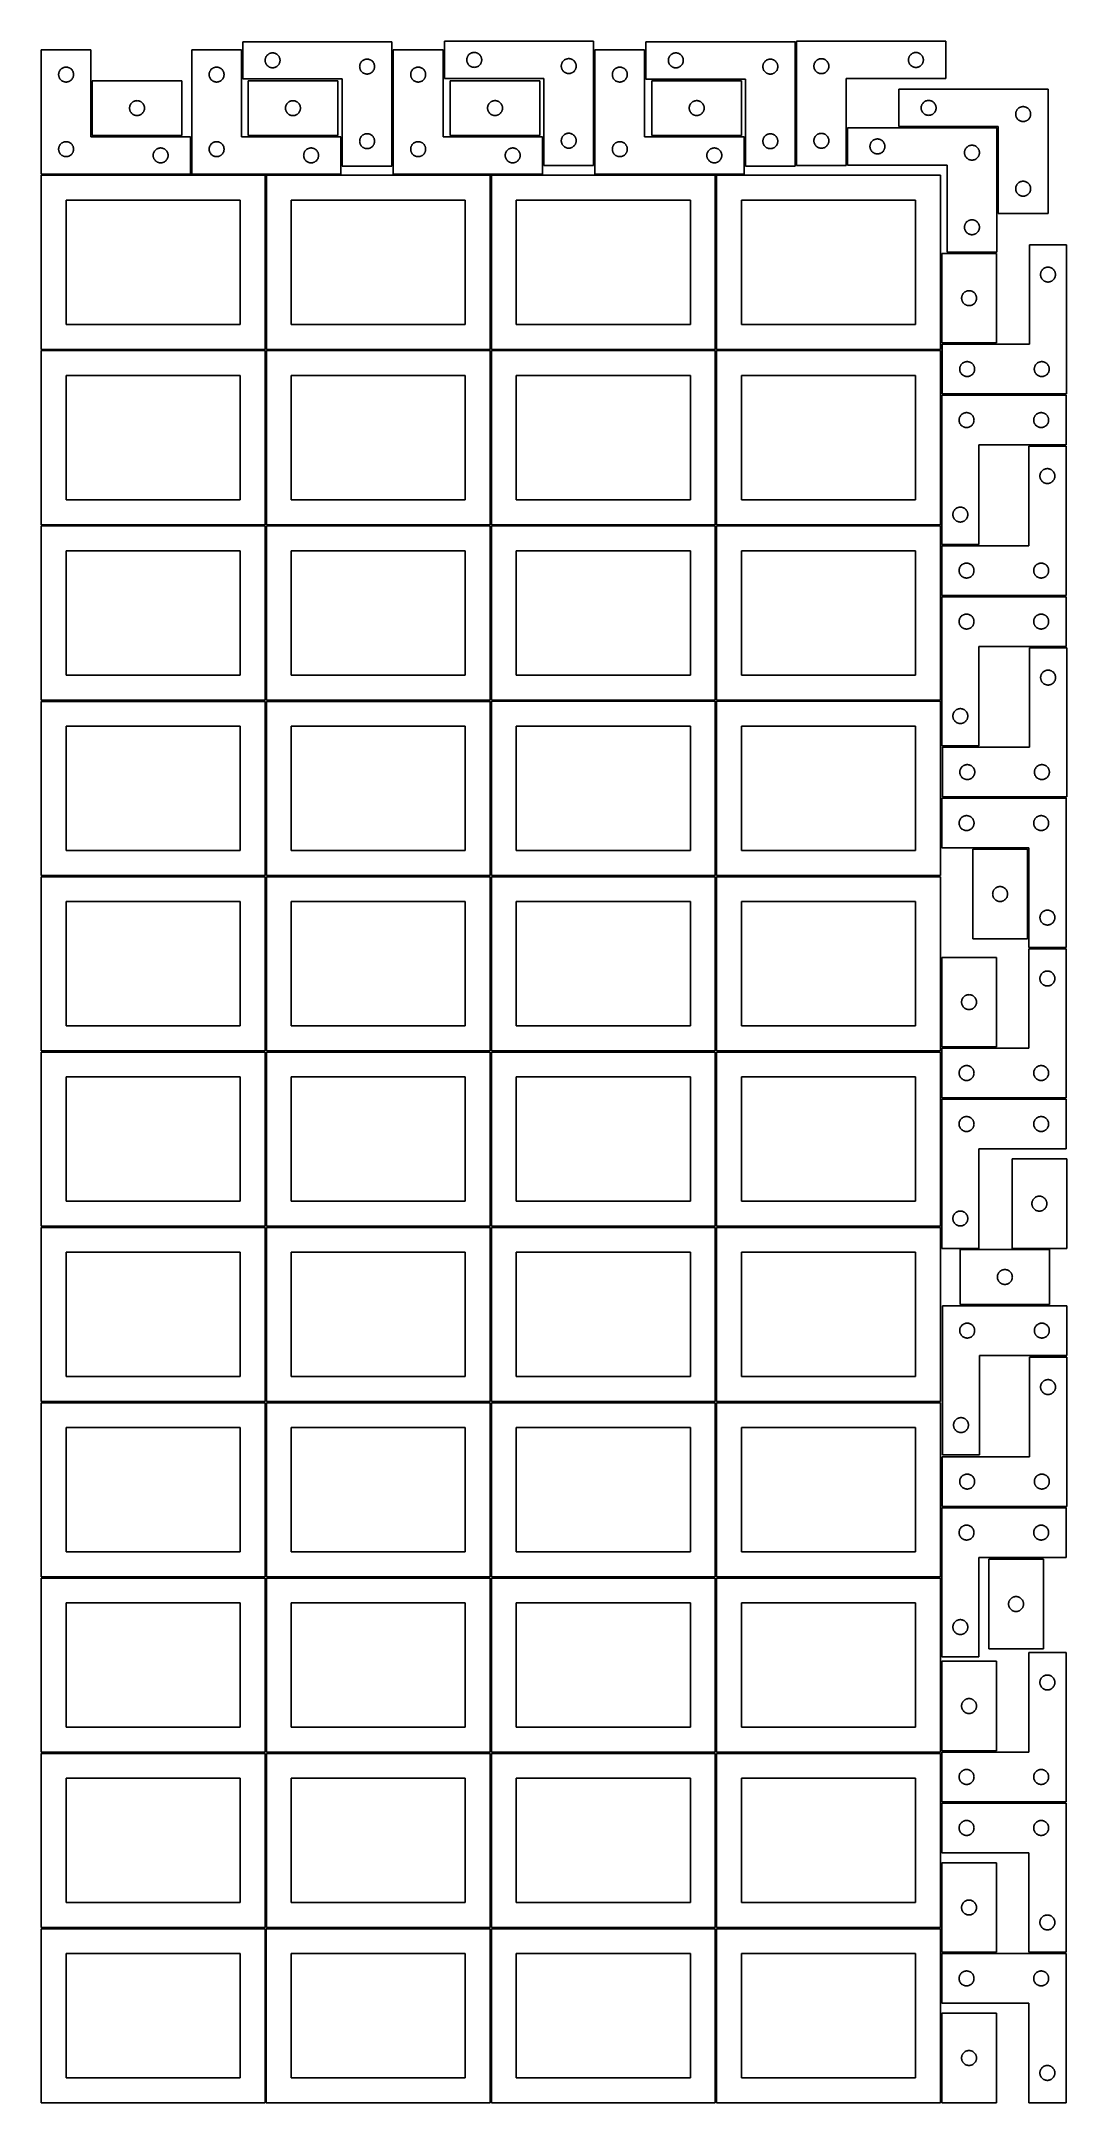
# Model space of a CAD drawing. Header units: millimetres. Extents: x 7 to 1243, y 7 to 2493.
import ezdxf

# ---------------------------------------------------------------- set-up
doc = ezdxf.new("R2010")
doc.units = ezdxf.units.MM
doc.layers.add('COMMON', color=5, linetype='CONTINUOUS', true_color=0x0000ff)
doc.layers.add('CUT', color=7, linetype='CONTINUOUS', true_color=0x000000)

msp = doc.modelspace()

# ---------------------------------------------------------------- linework, layer by layer
at = {"layer": 'COMMON'}
for p, q in [((277.291899, 1697.041937), (277.291899, 1487.041937)), ((6.541899, 1486.291936), (276.541899, 1486.291936)), ((277.291899, 1485.541936), (277.291899, 1275.541936)), ((278.0419, 1486.291936), (548.0419, 1486.291936)), ((548.7919, 1485.541936), (548.7919, 1275.541936)), ((820.291901, 1485.541936), (820.291901, 1275.541936)), ((6.541899, 1274.791935), (276.541899, 1274.791935)), ((277.291899, 1274.041935), (277.291899, 1064.041935)), ((278.0419, 1274.791935), (548.0419, 1274.791935)), ((548.7919, 1274.041935), (548.7919, 1064.041935)), ((549.541901, 1274.791935), (819.541901, 1274.791935)), ((820.291901, 1274.041935), (820.291901, 1064.041935)), ((821.041902, 1274.791935), (1091.041902, 1274.791935)), ((6.541899, 1063.291934), (276.541899, 1063.291934)), ((277.291899, 1062.541934), (277.291899, 852.541934)), ((278.0419, 1063.291934), (548.0419, 1063.291934)), ((548.7919, 1062.541934), (548.7919, 852.541934)), ((549.541901, 1063.291934), (819.541901, 1063.291934)), ((820.291901, 1062.541934), (820.291901, 852.541934)), ((821.041902, 1063.291934), (1091.041902, 1063.291934)), ((6.541899, 851.791933), (276.541899, 851.791933)), ((277.291899, 851.041933), (277.291899, 641.041933)), ((278.0419, 851.791933), (548.0419, 851.791933)), ((548.7919, 851.041933), (548.7919, 641.041933)), ((549.541901, 851.791933), (819.541901, 851.791933)), ((820.291901, 851.041933), (820.291901, 641.041933)), ((821.041902, 851.791933), (1091.041902, 851.791933)), ((276.541899, 640.291933), (6.541899, 640.291933)), ((277.291899, 639.541932), (277.291899, 429.541932)), ((548.0419, 640.291933), (278.0419, 640.291933)), ((548.791901, 429.541932), (548.791901, 639.541932)), ((549.541901, 640.291932), (819.541901, 640.291932)), ((820.291901, 639.541932), (820.291901, 429.541932)), ((821.041902, 640.291932), (1091.041902, 640.291932)), ((6.541899, 428.791931), (276.541899, 428.791931)), ((277.291899, 428.041931), (277.291899, 218.041931)), ((278.0419, 428.791931), (548.0419, 428.791931)), ((548.7919, 428.041931), (548.7919, 218.041931)), ((819.541901, 428.791932), (549.541901, 428.791932)), ((820.291901, 428.041931), (820.291901, 218.041931)), ((1091.041902, 428.791932), (821.041902, 428.791932)), ((6.541899, 217.29193), (276.520965, 217.29193)), ((277.270965, 216.54193), (277.270965, 6.54193)), ((278.0419, 217.29193), (548.020966, 217.29193)), ((548.770966, 216.54193), (548.770966, 6.54193)), ((549.541901, 217.29193), (819.520967, 217.29193)), ((820.270967, 216.54193), (820.270967, 6.54193)), ((821.041902, 217.29193), (1091.020968, 217.29193))]:
    msp.add_line(p, q, dxfattribs=at)
at = {"layer": 'CUT'}
for p, q in [((429.585171, 2492.920689), (249.585171, 2492.920689)), ((249.585171, 2492.920689), (249.585171, 2447.920689)), ((429.585171, 2342.920689), (429.585171, 2492.920689)), ((672.784328, 2493.478551), (492.784328, 2493.478551)), ((492.784328, 2493.478551), (492.784328, 2448.478551)), ((672.784328, 2343.478551), (672.784328, 2493.478551)), ((915.933346, 2492.869664), (735.933346, 2492.869664)), ((735.933346, 2492.869664), (735.933346, 2447.869664)), ((915.933346, 2342.869664), (915.933346, 2492.869664)), ((917.521299, 2493.38382), (1097.521299, 2493.38382)), ((917.521299, 2343.38382), (917.521299, 2493.38382)), ((1097.521299, 2493.38382), (1097.521299, 2448.38382)), ((66.520965, 2483.251496), (6.520965, 2483.251496)), ((6.520965, 2483.251496), (6.520965, 2333.251496)), ((34.765152, 2462.078564), (35.346229, 2462.1745)), ((35.346229, 2462.1745), (35.932336, 2462.232227)), ((35.932336, 2462.232227), (36.520965, 2462.251496)), ((36.520965, 2462.251496), (37.109593, 2462.232227)), ((37.109593, 2462.232227), (37.6957, 2462.1745)), ((37.6957, 2462.1745), (38.276778, 2462.078564)), ((66.520965, 2378.251496), (66.520965, 2483.251496)), ((248.041961, 2483.251496), (188.041961, 2483.251496)), ((188.041961, 2483.251496), (188.041961, 2333.251496)), ((216.286148, 2462.078564), (216.867225, 2462.1745)), ((216.867225, 2462.1745), (217.453333, 2462.232227)), ((217.453333, 2462.232227), (218.041961, 2462.251496)), ((218.041961, 2462.251496), (218.630589, 2462.232227)), ((218.630589, 2462.232227), (219.216696, 2462.1745)), ((219.216696, 2462.1745), (219.797774, 2462.078564)), ((248.041961, 2378.251496), (248.041961, 2483.251496)), ((276.585171, 2470.420689), (276.60444, 2471.009317)), ((276.60444, 2469.832061), (276.585171, 2470.420689)), ((276.60444, 2471.009317), (276.662167, 2471.595425)), ((276.662167, 2469.245953), (276.60444, 2469.832061)), ((276.662167, 2471.595425), (276.758103, 2472.176502)), ((276.758103, 2468.664876), (276.662167, 2469.245953)), ((276.758103, 2472.176502), (276.891838, 2472.750061)), ((276.891838, 2468.091318), (276.758103, 2468.664876)), ((276.891838, 2472.750061), (277.062799, 2473.313644)), ((277.062799, 2467.527734), (276.891838, 2468.091318)), ((277.062799, 2473.313644), (277.270255, 2473.86484)), ((277.270255, 2466.976538), (277.062799, 2467.527734)), ((277.270255, 2473.86484), (277.513316, 2474.401287)), ((277.513316, 2466.440091), (277.270255, 2466.976538)), ((277.513316, 2474.401287), (277.790942, 2474.920689)), ((277.790942, 2465.920689), (277.513316, 2466.440091)), ((277.790942, 2474.920689), (278.101944, 2475.420821)), ((278.101944, 2465.420557), (277.790942, 2465.920689)), ((278.101944, 2475.420821), (278.44499, 2475.899542)), ((278.44499, 2464.941836), (278.101944, 2465.420557)), ((278.44499, 2475.899542), (278.818612, 2476.354802)), ((278.818612, 2464.486577), (278.44499, 2464.941836)), ((278.818612, 2476.354802), (279.22121, 2476.78465)), ((279.22121, 2464.056728), (278.818612, 2464.486577)), ((279.22121, 2476.78465), (279.651058, 2477.187247)), ((279.651058, 2463.654131), (279.22121, 2464.056728)), ((279.651058, 2477.187247), (280.106318, 2477.560869)), ((280.106318, 2463.280509), (279.651058, 2463.654131)), ((280.106318, 2477.560869), (280.585038, 2477.903916)), ((280.585038, 2462.937463), (280.106318, 2463.280509)), ((280.585038, 2477.903916), (281.085171, 2478.214918)), ((281.085171, 2462.626461), (280.585038, 2462.937463)), ((281.085171, 2478.214918), (281.604572, 2478.492544)), ((281.604572, 2462.348835), (281.085171, 2462.626461)), ((281.604572, 2478.492544), (282.14102, 2478.735605)), ((282.14102, 2462.105773), (281.604572, 2462.348835)), ((282.14102, 2478.735605), (282.692215, 2478.94306)), ((282.692215, 2461.898318), (282.14102, 2462.105773)), ((282.692215, 2478.94306), (283.255799, 2479.114022)), ((283.255799, 2479.114022), (283.829358, 2479.247757)), ((283.829358, 2479.247757), (284.410435, 2479.343693)), ((284.410435, 2479.343693), (284.996542, 2479.40142)), ((284.996542, 2479.40142), (285.585171, 2479.420689)), ((285.585171, 2479.420689), (286.173799, 2479.40142)), ((286.173799, 2479.40142), (286.759906, 2479.343693)), ((286.759906, 2479.343693), (287.340983, 2479.247757)), ((287.340983, 2479.247757), (287.914542, 2479.114022)), ((287.914542, 2479.114022), (288.478126, 2478.94306)), ((288.478126, 2478.94306), (289.029321, 2478.735605)), ((289.029321, 2462.105773), (288.478126, 2461.898318)), ((289.029321, 2478.735605), (289.565769, 2478.492544)), ((289.565769, 2462.348835), (289.029321, 2462.105773)), ((289.565769, 2478.492544), (290.085171, 2478.214918)), ((290.085171, 2462.626461), (289.565769, 2462.348835)), ((290.085171, 2478.214918), (290.585303, 2477.903916)), ((290.585303, 2462.937463), (290.085171, 2462.626461)), ((290.585303, 2477.903916), (291.064023, 2477.560869)), ((291.064023, 2463.280509), (290.585303, 2462.937463)), ((291.064023, 2477.560869), (291.519283, 2477.187247)), ((291.519283, 2463.654131), (291.064023, 2463.280509)), ((291.519283, 2477.187247), (291.949132, 2476.78465)), ((291.949132, 2464.056728), (291.519283, 2463.654131)), ((291.949132, 2476.78465), (292.351729, 2476.354802)), ((292.351729, 2464.486577), (291.949132, 2464.056728)), ((292.351729, 2476.354802), (292.725351, 2475.899542)), ((292.725351, 2464.941836), (292.351729, 2464.486577)), ((292.725351, 2475.899542), (293.068397, 2475.420821)), ((293.068397, 2465.420557), (292.725351, 2464.941836)), ((293.068397, 2475.420821), (293.379399, 2474.920689)), ((293.379399, 2465.920689), (293.068397, 2465.420557)), ((293.379399, 2474.920689), (293.657025, 2474.401287)), ((293.657025, 2466.440091), (293.379399, 2465.920689)), ((293.657025, 2474.401287), (293.900086, 2473.86484)), ((293.900086, 2466.976538), (293.657025, 2466.440091)), ((293.900086, 2473.86484), (294.107542, 2473.313644)), ((294.107542, 2467.527734), (293.900086, 2466.976538)), ((294.107542, 2473.313644), (294.278503, 2472.750061)), ((294.278503, 2468.091318), (294.107542, 2467.527734)), ((294.278503, 2472.750061), (294.412238, 2472.176502)), ((294.412238, 2468.664876), (294.278503, 2468.091318)), ((294.412238, 2472.176502), (294.508174, 2471.595425)), ((294.508174, 2469.245953), (294.412238, 2468.664876)), ((294.508174, 2471.595425), (294.565901, 2471.009317)), ((294.565901, 2469.832061), (294.508174, 2469.245953)), ((294.565901, 2471.009317), (294.585171, 2470.420689)), ((294.585171, 2470.420689), (294.565901, 2469.832061)), ((390.585171, 2462.920689), (390.60444, 2463.509317)), ((390.60444, 2462.332061), (390.585171, 2462.920689)), ((390.60444, 2463.509317), (390.662167, 2464.095425)), ((390.662167, 2461.745953), (390.60444, 2462.332061)), ((390.662167, 2464.095425), (390.758103, 2464.676502)), ((390.758103, 2464.676502), (390.891838, 2465.250061)), ((390.891838, 2465.250061), (391.062799, 2465.813644)), ((391.062799, 2465.813644), (391.270255, 2466.36484)), ((391.270255, 2466.36484), (391.513316, 2466.901287)), ((391.513316, 2466.901287), (391.790942, 2467.420689)), ((391.790942, 2467.420689), (392.101944, 2467.920821)), ((392.101944, 2467.920821), (392.44499, 2468.399542)), ((392.44499, 2468.399542), (392.818612, 2468.854802)), ((392.818612, 2468.854802), (393.22121, 2469.28465)), ((393.22121, 2469.28465), (393.651058, 2469.687247)), ((393.651058, 2469.687247), (394.106318, 2470.060869)), ((394.106318, 2470.060869), (394.585038, 2470.403916)), ((394.585038, 2470.403916), (395.085171, 2470.714918)), ((395.085171, 2470.714918), (395.604572, 2470.992544)), ((395.604572, 2470.992544), (396.14102, 2471.235605)), ((396.14102, 2471.235605), (396.692215, 2471.44306)), ((396.692215, 2471.44306), (397.255799, 2471.614022)), ((397.255799, 2471.614022), (397.829358, 2471.747757)), ((397.829358, 2471.747757), (398.410435, 2471.843693)), ((398.410435, 2471.843693), (398.996542, 2471.90142)), ((398.996542, 2471.90142), (399.585171, 2471.920689)), ((399.585171, 2471.920689), (400.173799, 2471.90142)), ((400.173799, 2471.90142), (400.759906, 2471.843693)), ((400.759906, 2471.843693), (401.340983, 2471.747757)), ((401.340983, 2471.747757), (401.914542, 2471.614022)), ((401.914542, 2471.614022), (402.478126, 2471.44306)), ((402.478126, 2471.44306), (403.029321, 2471.235605)), ((403.029321, 2471.235605), (403.565769, 2470.992544)), ((403.565769, 2470.992544), (404.085171, 2470.714918)), ((404.085171, 2470.714918), (404.585303, 2470.403916)), ((404.585303, 2470.403916), (405.064023, 2470.060869)), ((405.064023, 2470.060869), (405.519283, 2469.687247)), ((405.519283, 2469.687247), (405.949132, 2469.28465)), ((405.949132, 2469.28465), (406.351729, 2468.854802)), ((406.351729, 2468.854802), (406.725351, 2468.399542)), ((406.725351, 2468.399542), (407.068397, 2467.920821)), ((407.068397, 2467.920821), (407.379399, 2467.420689)), ((407.379399, 2467.420689), (407.657025, 2466.901287)), ((407.657025, 2466.901287), (407.900086, 2466.36484)), ((407.900086, 2466.36484), (408.107542, 2465.813644)), ((408.107542, 2465.813644), (408.278503, 2465.250061)), ((408.278503, 2465.250061), (408.412238, 2464.676502)), ((408.412238, 2464.676502), (408.508174, 2464.095425)), ((408.508174, 2464.095425), (408.565901, 2463.509317)), ((408.565901, 2462.332061), (408.508174, 2461.745953)), ((408.565901, 2463.509317), (408.585171, 2462.920689)), ((408.585171, 2462.920689), (408.565901, 2462.332061)), ((491.20169, 2483.251496), (431.20169, 2483.251496)), ((431.20169, 2483.251496), (431.20169, 2333.251496)), ((459.445877, 2462.078564), (460.026954, 2462.1745)), ((460.026954, 2462.1745), (460.613062, 2462.232227)), ((460.613062, 2462.232227), (461.20169, 2462.251496)), ((461.20169, 2462.251496), (461.790318, 2462.232227)), ((461.790318, 2462.232227), (462.376425, 2462.1745)), ((462.376425, 2462.1745), (462.957503, 2462.078564)), ((491.20169, 2378.251496), (491.20169, 2483.251496)), ((519.784328, 2470.978551), (519.803598, 2471.567179)), ((519.803598, 2470.389922), (519.784328, 2470.978551)), ((519.803598, 2471.567179), (519.861325, 2472.153286)), ((519.861325, 2469.803815), (519.803598, 2470.389922)), ((519.861325, 2472.153286), (519.957261, 2472.734363)), ((519.957261, 2469.222738), (519.861325, 2469.803815)), ((519.957261, 2472.734363), (520.090996, 2473.307922)), ((520.090996, 2468.649179), (519.957261, 2469.222738)), ((520.090996, 2473.307922), (520.261957, 2473.871506)), ((520.261957, 2468.085595), (520.090996, 2468.649179)), ((520.261957, 2473.871506), (520.469412, 2474.422701)), ((520.469412, 2467.5344), (520.261957, 2468.085595)), ((520.469412, 2474.422701), (520.712474, 2474.959149)), ((520.712474, 2466.997952), (520.469412, 2467.5344)), ((520.712474, 2474.959149), (520.9901, 2475.478551)), ((520.9901, 2466.478551), (520.712474, 2466.997952)), ((520.9901, 2475.478551), (521.301102, 2475.978683)), ((521.301102, 2465.978418), (520.9901, 2466.478551)), ((521.301102, 2475.978683), (521.644148, 2476.457403)), ((521.644148, 2465.499698), (521.301102, 2465.978418)), ((521.644148, 2476.457403), (522.01777, 2476.912663)), ((522.01777, 2465.044438), (521.644148, 2465.499698)), ((522.01777, 2476.912663), (522.420367, 2477.342512)), ((522.420367, 2464.614589), (522.01777, 2465.044438)), ((522.420367, 2477.342512), (522.850216, 2477.745109)), ((522.850216, 2464.211992), (522.420367, 2464.614589)), ((522.850216, 2477.745109), (523.305475, 2478.118731)), ((523.305475, 2463.83837), (522.850216, 2464.211992)), ((523.305475, 2478.118731), (523.784196, 2478.461777)), ((523.784196, 2463.495324), (523.305475, 2463.83837)), ((523.784196, 2478.461777), (524.284328, 2478.772779)), ((524.284328, 2463.184322), (523.784196, 2463.495324)), ((524.284328, 2478.772779), (524.80373, 2479.050405)), ((524.80373, 2462.906696), (524.284328, 2463.184322)), ((524.80373, 2479.050405), (525.340177, 2479.293466)), ((525.340177, 2462.663635), (524.80373, 2462.906696)), ((525.340177, 2479.293466), (525.891373, 2479.500922)), ((525.891373, 2462.456179), (525.340177, 2462.663635)), ((525.891373, 2479.500922), (526.454957, 2479.671883)), ((526.454957, 2462.285218), (525.891373, 2462.456179)), ((526.454957, 2479.671883), (527.028515, 2479.805618)), ((527.028515, 2462.151483), (526.454957, 2462.285218)), ((527.028515, 2479.805618), (527.609593, 2479.901554)), ((527.609593, 2462.055547), (527.028515, 2462.151483)), ((527.609593, 2479.901554), (528.1957, 2479.959281)), ((528.1957, 2479.959281), (528.784328, 2479.978551)), ((528.784328, 2479.978551), (529.372956, 2479.959281)), ((529.372956, 2479.959281), (529.959064, 2479.901554)), ((529.959064, 2479.901554), (530.540141, 2479.805618)), ((530.540141, 2462.151483), (529.959064, 2462.055547)), ((530.540141, 2479.805618), (531.1137, 2479.671883)), ((531.1137, 2462.285218), (530.540141, 2462.151483)), ((531.1137, 2479.671883), (531.677283, 2479.500922)), ((531.677283, 2462.456179), (531.1137, 2462.285218)), ((531.677283, 2479.500922), (532.228479, 2479.293466)), ((532.228479, 2462.663635), (531.677283, 2462.456179)), ((532.228479, 2479.293466), (532.764926, 2479.050405)), ((532.764926, 2462.906696), (532.228479, 2462.663635)), ((532.764926, 2479.050405), (533.284328, 2478.772779)), ((533.284328, 2463.184322), (532.764926, 2462.906696)), ((533.284328, 2478.772779), (533.78446, 2478.461777)), ((533.78446, 2463.495324), (533.284328, 2463.184322)), ((533.78446, 2478.461777), (534.263181, 2478.118731)), ((534.263181, 2463.83837), (533.78446, 2463.495324)), ((534.263181, 2478.118731), (534.718441, 2477.745109)), ((534.718441, 2464.211992), (534.263181, 2463.83837)), ((534.718441, 2477.745109), (535.148289, 2477.342512)), ((535.148289, 2464.614589), (534.718441, 2464.211992)), ((535.148289, 2477.342512), (535.550887, 2476.912663)), ((535.550887, 2465.044438), (535.148289, 2464.614589)), ((535.550887, 2476.912663), (535.924508, 2476.457403)), ((535.924508, 2465.499698), (535.550887, 2465.044438)), ((535.924508, 2476.457403), (536.267555, 2475.978683)), ((536.267555, 2465.978418), (535.924508, 2465.499698)), ((536.267555, 2475.978683), (536.578557, 2475.478551)), ((536.578557, 2466.478551), (536.267555, 2465.978418)), ((536.578557, 2475.478551), (536.856183, 2474.959149)), ((536.856183, 2466.997952), (536.578557, 2466.478551)), ((536.856183, 2474.959149), (537.099244, 2474.422701)), ((537.099244, 2467.5344), (536.856183, 2466.997952)), ((537.099244, 2474.422701), (537.306699, 2473.871506)), ((537.306699, 2468.085595), (537.099244, 2467.5344)), ((537.306699, 2473.871506), (537.477661, 2473.307922)), ((537.477661, 2468.649179), (537.306699, 2468.085595)), ((537.477661, 2473.307922), (537.611396, 2472.734363)), ((537.611396, 2469.222738), (537.477661, 2468.649179)), ((537.611396, 2472.734363), (537.707332, 2472.153286)), ((537.707332, 2469.803815), (537.611396, 2469.222738)), ((537.707332, 2472.153286), (537.765059, 2471.567179)), ((537.765059, 2470.389922), (537.707332, 2469.803815)), ((537.765059, 2471.567179), (537.784328, 2470.978551)), ((537.784328, 2470.978551), (537.765059, 2470.389922)), ((633.784328, 2463.478551), (633.803598, 2464.067179)), ((633.803598, 2462.889922), (633.784328, 2463.478551)), ((633.803598, 2464.067179), (633.861325, 2464.653286)), ((633.861325, 2462.303815), (633.803598, 2462.889922)), ((633.861325, 2464.653286), (633.957261, 2465.234363)), ((633.957261, 2461.722738), (633.861325, 2462.303815)), ((633.957261, 2465.234363), (634.090996, 2465.807922)), ((634.090996, 2465.807922), (634.261957, 2466.371506)), ((634.261957, 2466.371506), (634.469412, 2466.922701)), ((634.469412, 2466.922701), (634.712474, 2467.459149)), ((634.712474, 2467.459149), (634.9901, 2467.978551)), ((634.9901, 2467.978551), (635.301102, 2468.478683)), ((635.301102, 2468.478683), (635.644148, 2468.957403)), ((635.644148, 2468.957403), (636.01777, 2469.412663)), ((636.01777, 2469.412663), (636.420367, 2469.842512)), ((636.420367, 2469.842512), (636.850216, 2470.245109)), ((636.850216, 2470.245109), (637.305475, 2470.618731)), ((637.305475, 2470.618731), (637.784196, 2470.961777)), ((637.784196, 2470.961777), (638.284328, 2471.272779)), ((638.284328, 2471.272779), (638.80373, 2471.550405)), ((638.80373, 2471.550405), (639.340177, 2471.793466)), ((639.340177, 2471.793466), (639.891373, 2472.000922)), ((639.891373, 2472.000922), (640.454957, 2472.171883)), ((640.454957, 2472.171883), (641.028515, 2472.305618)), ((641.028515, 2472.305618), (641.609593, 2472.401554)), ((641.609593, 2472.401554), (642.1957, 2472.459281)), ((642.1957, 2472.459281), (642.784328, 2472.478551)), ((642.784328, 2472.478551), (643.372956, 2472.459281)), ((643.372956, 2472.459281), (643.959064, 2472.401554)), ((643.959064, 2472.401554), (644.540141, 2472.305618)), ((644.540141, 2472.305618), (645.1137, 2472.171883)), ((645.1137, 2472.171883), (645.677283, 2472.000922)), ((645.677283, 2472.000922), (646.228479, 2471.793466)), ((646.228479, 2471.793466), (646.764926, 2471.550405)), ((646.764926, 2471.550405), (647.284328, 2471.272779)), ((647.284328, 2471.272779), (647.78446, 2470.961777)), ((647.78446, 2470.961777), (648.263181, 2470.618731)), ((648.263181, 2470.618731), (648.718441, 2470.245109)), ((648.718441, 2470.245109), (649.148289, 2469.842512)), ((649.148289, 2469.842512), (649.550887, 2469.412663)), ((649.550887, 2469.412663), (649.924508, 2468.957403)), ((649.924508, 2468.957403), (650.267555, 2468.478683)), ((650.267555, 2468.478683), (650.578557, 2467.978551)), ((650.578557, 2467.978551), (650.856183, 2467.459149)), ((650.856183, 2467.459149), (651.099244, 2466.922701)), ((651.099244, 2466.922701), (651.306699, 2466.371506)), ((651.306699, 2466.371506), (651.477661, 2465.807922)), ((651.477661, 2465.807922), (651.611396, 2465.234363)), ((651.611396, 2465.234363), (651.707332, 2464.653286)), ((651.707332, 2462.303815), (651.611396, 2461.722738)), ((651.707332, 2464.653286), (651.765059, 2464.067179)), ((651.765059, 2462.889922), (651.707332, 2462.303815)), ((651.765059, 2464.067179), (651.784328, 2463.478551)), ((651.784328, 2463.478551), (651.765059, 2462.889922)), ((734.36151, 2483.251496), (674.36151, 2483.251496)), ((674.36151, 2483.251496), (674.36151, 2333.251496)), ((702.605697, 2462.078564), (703.186775, 2462.1745)), ((703.186775, 2462.1745), (703.772882, 2462.232227)), ((703.772882, 2462.232227), (704.36151, 2462.251496)), ((704.36151, 2462.251496), (704.950138, 2462.232227)), ((704.950138, 2462.232227), (705.536246, 2462.1745)), ((705.536246, 2462.1745), (706.117323, 2462.078564)), ((734.36151, 2378.251496), (734.36151, 2483.251496)), ((762.933346, 2470.369664), (762.952615, 2470.958292)), ((762.952615, 2469.781036), (762.933346, 2470.369664)), ((762.952615, 2470.958292), (763.010342, 2471.5444)), ((763.010342, 2469.194928), (762.952615, 2469.781036)), ((763.010342, 2471.5444), (763.106278, 2472.125477)), ((763.106278, 2468.613851), (763.010342, 2469.194928)), ((763.106278, 2472.125477), (763.240013, 2472.699035)), ((763.240013, 2468.040292), (763.106278, 2468.613851)), ((763.240013, 2472.699035), (763.410974, 2473.262619)), ((763.410974, 2467.476709), (763.240013, 2468.040292)), ((763.410974, 2473.262619), (763.61843, 2473.813815)), ((763.61843, 2466.925513), (763.410974, 2467.476709)), ((763.61843, 2473.813815), (763.861491, 2474.350262)), ((763.861491, 2466.389066), (763.61843, 2466.925513)), ((763.861491, 2474.350262), (764.139117, 2474.869664)), ((764.139117, 2465.869664), (763.861491, 2466.389066)), ((764.139117, 2474.869664), (764.450119, 2475.369796)), ((764.450119, 2465.369532), (764.139117, 2465.869664)), ((764.450119, 2475.369796), (764.793166, 2475.848517)), ((764.793166, 2464.890811), (764.450119, 2465.369532)), ((764.793166, 2475.848517), (765.166787, 2476.303776)), ((765.166787, 2464.435551), (764.793166, 2464.890811)), ((765.166787, 2476.303776), (765.569385, 2476.733625)), ((765.569385, 2464.005703), (765.166787, 2464.435551)), ((765.569385, 2476.733625), (765.999233, 2477.136222)), ((765.999233, 2463.603106), (765.569385, 2464.005703)), ((765.999233, 2477.136222), (766.454493, 2477.509844)), ((766.454493, 2463.229484), (765.999233, 2463.603106)), ((766.454493, 2477.509844), (766.933213, 2477.85289)), ((766.933213, 2462.886437), (766.454493, 2463.229484)), ((766.933213, 2477.85289), (767.433346, 2478.163892)), ((767.433346, 2462.575435), (766.933213, 2462.886437)), ((767.433346, 2478.163892), (767.952747, 2478.441518)), ((767.952747, 2462.297809), (767.433346, 2462.575435)), ((767.952747, 2478.441518), (768.489195, 2478.68458)), ((768.489195, 2462.054748), (767.952747, 2462.297809)), ((768.489195, 2478.68458), (769.04039, 2478.892035)), ((769.04039, 2478.892035), (769.603974, 2479.062996)), ((769.603974, 2479.062996), (770.177533, 2479.196731)), ((770.177533, 2479.196731), (770.75861, 2479.292668)), ((770.75861, 2479.292668), (771.344717, 2479.350394)), ((771.344717, 2479.350394), (771.933346, 2479.369664)), ((771.933346, 2479.369664), (772.521974, 2479.350394)), ((772.521974, 2479.350394), (773.108081, 2479.292668)), ((773.108081, 2479.292668), (773.689158, 2479.196731)), ((773.689158, 2479.196731), (774.262717, 2479.062996)), ((774.262717, 2479.062996), (774.826301, 2478.892035)), ((774.826301, 2478.892035), (775.377496, 2478.68458)), ((775.377496, 2478.68458), (775.913944, 2478.441518)), ((775.913944, 2462.297809), (775.377496, 2462.054748)), ((775.913944, 2478.441518), (776.433346, 2478.163892)), ((776.433346, 2462.575435), (775.913944, 2462.297809)), ((776.433346, 2478.163892), (776.933478, 2477.85289)), ((776.933478, 2462.886437), (776.433346, 2462.575435)), ((776.933478, 2477.85289), (777.412198, 2477.509844)), ((777.412198, 2463.229484), (776.933478, 2462.886437)), ((777.412198, 2477.509844), (777.867458, 2477.136222)), ((777.867458, 2463.603106), (777.412198, 2463.229484)), ((777.867458, 2477.136222), (778.297307, 2476.733625)), ((778.297307, 2464.005703), (777.867458, 2463.603106)), ((778.297307, 2476.733625), (778.699904, 2476.303776)), ((778.699904, 2464.435551), (778.297307, 2464.005703)), ((778.699904, 2476.303776), (779.073526, 2475.848517)), ((779.073526, 2464.890811), (778.699904, 2464.435551)), ((779.073526, 2475.848517), (779.416572, 2475.369796)), ((779.416572, 2465.369532), (779.073526, 2464.890811)), ((779.416572, 2475.369796), (779.727574, 2474.869664)), ((779.727574, 2465.869664), (779.416572, 2465.369532)), ((779.727574, 2474.869664), (780.0052, 2474.350262)), ((780.0052, 2466.389066), (779.727574, 2465.869664)), ((780.0052, 2474.350262), (780.248261, 2473.813815)), ((780.248261, 2466.925513), (780.0052, 2466.389066)), ((780.248261, 2473.813815), (780.455717, 2473.262619)), ((780.455717, 2467.476709), (780.248261, 2466.925513)), ((780.455717, 2473.262619), (780.626678, 2472.699035)), ((780.626678, 2468.040292), (780.455717, 2467.476709)), ((780.626678, 2472.699035), (780.760413, 2472.125477)), ((780.760413, 2468.613851), (780.626678, 2468.040292)), ((780.760413, 2472.125477), (780.856349, 2471.5444)), ((780.856349, 2469.194928), (780.760413, 2468.613851)), ((780.856349, 2471.5444), (780.914076, 2470.958292)), ((780.914076, 2469.781036), (780.856349, 2469.194928)), ((780.914076, 2470.958292), (780.933346, 2470.369664)), ((780.933346, 2470.369664), (780.914076, 2469.781036)), ((876.933346, 2462.869664), (876.952615, 2463.458292)), ((876.952615, 2462.281036), (876.933346, 2462.869664)), ((876.952615, 2463.458292), (877.010342, 2464.0444)), ((877.010342, 2461.694928), (876.952615, 2462.281036)), ((877.010342, 2464.0444), (877.106278, 2464.625477)), ((877.106278, 2464.625477), (877.240013, 2465.199035)), ((877.240013, 2465.199035), (877.410974, 2465.762619)), ((877.410974, 2465.762619), (877.61843, 2466.313815)), ((877.61843, 2466.313815), (877.861491, 2466.850262)), ((877.861491, 2466.850262), (878.139117, 2467.369664)), ((878.139117, 2467.369664), (878.450119, 2467.869796)), ((878.450119, 2467.869796), (878.793166, 2468.348517)), ((878.793166, 2468.348517), (879.166787, 2468.803776)), ((879.166787, 2468.803776), (879.569385, 2469.233625)), ((879.569385, 2469.233625), (879.999233, 2469.636222)), ((879.999233, 2469.636222), (880.454493, 2470.009844)), ((880.454493, 2470.009844), (880.933213, 2470.35289)), ((880.933213, 2470.35289), (881.433346, 2470.663892)), ((881.433346, 2470.663892), (881.952747, 2470.941518)), ((881.952747, 2470.941518), (882.489195, 2471.18458)), ((882.489195, 2471.18458), (883.04039, 2471.392035)), ((883.04039, 2471.392035), (883.603974, 2471.562996)), ((883.603974, 2471.562996), (884.177533, 2471.696731)), ((884.177533, 2471.696731), (884.75861, 2471.792668)), ((884.75861, 2471.792668), (885.344717, 2471.850394)), ((885.344717, 2471.850394), (885.933346, 2471.869664)), ((885.933346, 2471.869664), (886.521974, 2471.850394)), ((886.521974, 2471.850394), (887.108081, 2471.792668)), ((887.108081, 2471.792668), (887.689158, 2471.696731)), ((887.689158, 2471.696731), (888.262717, 2471.562996)), ((888.262717, 2471.562996), (888.826301, 2471.392035)), ((888.826301, 2471.392035), (889.377496, 2471.18458)), ((889.377496, 2471.18458), (889.913944, 2470.941518)), ((889.913944, 2470.941518), (890.433346, 2470.663892)), ((890.433346, 2470.663892), (890.933478, 2470.35289)), ((890.933478, 2470.35289), (891.412198, 2470.009844)), ((891.412198, 2470.009844), (891.867458, 2469.636222)), ((891.867458, 2469.636222), (892.297307, 2469.233625)), ((892.297307, 2469.233625), (892.699904, 2468.803776)), ((892.699904, 2468.803776), (893.073526, 2468.348517)), ((893.073526, 2468.348517), (893.416572, 2467.869796)), ((893.416572, 2467.869796), (893.727574, 2467.369664)), ((893.727574, 2467.369664), (894.0052, 2466.850262)), ((894.0052, 2466.850262), (894.248261, 2466.313815)), ((894.248261, 2466.313815), (894.455717, 2465.762619)), ((894.455717, 2465.762619), (894.626678, 2465.199035)), ((894.626678, 2465.199035), (894.760413, 2464.625477)), ((894.760413, 2464.625477), (894.856349, 2464.0444)), ((894.856349, 2464.0444), (894.914076, 2463.458292)), ((894.914076, 2462.281036), (894.856349, 2461.694928)), ((894.914076, 2463.458292), (894.933346, 2462.869664)), ((894.933346, 2462.869664), (894.914076, 2462.281036)), ((938.540569, 2463.972449), (938.521299, 2463.38382)), ((938.521299, 2463.38382), (938.540569, 2462.795192)), ((938.598295, 2464.558556), (938.540569, 2463.972449)), ((938.540569, 2462.795192), (938.598295, 2462.209085)), ((938.694231, 2465.139633), (938.598295, 2464.558556)), ((938.598295, 2462.209085), (938.694231, 2461.628008)), ((938.827967, 2465.713192), (938.694231, 2465.139633)), ((938.998928, 2466.276776), (938.827967, 2465.713192)), ((939.206383, 2466.827971), (938.998928, 2466.276776)), ((939.449444, 2467.364419), (939.206383, 2466.827971)), ((939.72707, 2467.88382), (939.449444, 2467.364419)), ((940.038072, 2468.383953), (939.72707, 2467.88382)), ((940.381119, 2468.862673), (940.038072, 2468.383953)), ((940.754741, 2469.317933), (940.381119, 2468.862673)), ((941.157338, 2469.747781), (940.754741, 2469.317933)), ((941.587187, 2470.150379), (941.157338, 2469.747781)), ((942.042446, 2470.524), (941.587187, 2470.150379)), ((942.521167, 2470.867047), (942.042446, 2470.524)), ((943.021299, 2471.178049), (942.521167, 2470.867047)), ((943.540701, 2471.455675), (943.021299, 2471.178049)), ((944.077148, 2471.698736), (943.540701, 2471.455675)), ((944.628344, 2471.906192), (944.077148, 2471.698736)), ((945.191928, 2472.077153), (944.628344, 2471.906192)), ((945.765486, 2472.210888), (945.191928, 2472.077153)), ((946.346563, 2472.306824), (945.765486, 2472.210888)), ((946.932671, 2472.364551), (946.346563, 2472.306824)), ((947.521299, 2472.38382), (946.932671, 2472.364551)), ((948.109927, 2472.364551), (947.521299, 2472.38382)), ((948.696035, 2472.306824), (948.109927, 2472.364551)), ((949.277112, 2472.210888), (948.696035, 2472.306824)), ((949.85067, 2472.077153), (949.277112, 2472.210888)), ((950.414254, 2471.906192), (949.85067, 2472.077153)), ((950.96545, 2471.698736), (950.414254, 2471.906192)), ((951.501897, 2471.455675), (950.96545, 2471.698736)), ((952.021299, 2471.178049), (951.501897, 2471.455675)), ((952.521431, 2470.867047), (952.021299, 2471.178049)), ((953.000152, 2470.524), (952.521431, 2470.867047)), ((953.455411, 2470.150379), (953.000152, 2470.524)), ((953.88526, 2469.747781), (953.455411, 2470.150379)), ((954.287857, 2469.317933), (953.88526, 2469.747781)), ((954.661479, 2468.862673), (954.287857, 2469.317933)), ((955.004526, 2468.383953), (954.661479, 2468.862673)), ((955.315528, 2467.88382), (955.004526, 2468.383953)), ((955.593154, 2467.364419), (955.315528, 2467.88382)), ((955.836215, 2466.827971), (955.593154, 2467.364419)), ((956.04367, 2466.276776), (955.836215, 2466.827971)), ((956.214631, 2465.713192), (956.04367, 2466.276776)), ((956.348367, 2465.139633), (956.214631, 2465.713192)), ((956.444303, 2464.558556), (956.348367, 2465.139633)), ((956.348367, 2461.628008), (956.444303, 2462.209085)), ((956.502029, 2463.972449), (956.444303, 2464.558556)), ((956.444303, 2462.209085), (956.502029, 2462.795192)), ((956.521299, 2463.38382), (956.502029, 2463.972449)), ((956.502029, 2462.795192), (956.521299, 2463.38382)), ((1052.540569, 2471.472449), (1052.521299, 2470.88382)), ((1052.521299, 2470.88382), (1052.540569, 2470.295192)), ((1052.598295, 2472.058556), (1052.540569, 2471.472449)), ((1052.540569, 2470.295192), (1052.598295, 2469.709085)), ((1052.694231, 2472.639633), (1052.598295, 2472.058556)), ((1052.598295, 2469.709085), (1052.694231, 2469.128008)), ((1052.827967, 2473.213192), (1052.694231, 2472.639633)), ((1052.694231, 2469.128008), (1052.827967, 2468.554449)), ((1052.998928, 2473.776776), (1052.827967, 2473.213192)), ((1052.827967, 2468.554449), (1052.998928, 2467.990865)), ((1053.206383, 2474.327971), (1052.998928, 2473.776776)), ((1052.998928, 2467.990865), (1053.206383, 2467.43967)), ((1053.449444, 2474.864419), (1053.206383, 2474.327971)), ((1053.206383, 2467.43967), (1053.449444, 2466.903222)), ((1053.72707, 2475.38382), (1053.449444, 2474.864419)), ((1053.449444, 2466.903222), (1053.72707, 2466.38382)), ((1054.038072, 2475.883953), (1053.72707, 2475.38382)), ((1053.72707, 2466.38382), (1054.038072, 2465.883688)), ((1054.381119, 2476.362673), (1054.038072, 2475.883953)), ((1054.038072, 2465.883688), (1054.381119, 2465.404968)), ((1054.754741, 2476.817933), (1054.381119, 2476.362673)), ((1054.381119, 2465.404968), (1054.754741, 2464.949708)), ((1055.157338, 2477.247781), (1054.754741, 2476.817933)), ((1054.754741, 2464.949708), (1055.157338, 2464.519859)), ((1055.587187, 2477.650379), (1055.157338, 2477.247781)), ((1055.157338, 2464.519859), (1055.587187, 2464.117262)), ((1056.042446, 2478.024), (1055.587187, 2477.650379)), ((1055.587187, 2464.117262), (1056.042446, 2463.74364)), ((1056.521167, 2478.367047), (1056.042446, 2478.024)), ((1056.042446, 2463.74364), (1056.521167, 2463.400594)), ((1057.021299, 2478.678049), (1056.521167, 2478.367047)), ((1056.521167, 2463.400594), (1057.021299, 2463.089592)), ((1057.540701, 2478.955675), (1057.021299, 2478.678049)), ((1057.021299, 2463.089592), (1057.540701, 2462.811966)), ((1058.077148, 2479.198736), (1057.540701, 2478.955675)), ((1057.540701, 2462.811966), (1058.077148, 2462.568905)), ((1058.628344, 2479.406192), (1058.077148, 2479.198736)), ((1058.077148, 2462.568905), (1058.628344, 2462.361449)), ((1059.191928, 2479.577153), (1058.628344, 2479.406192)), ((1058.628344, 2462.361449), (1059.191928, 2462.190488)), ((1059.765486, 2479.710888), (1059.191928, 2479.577153)), ((1059.191928, 2462.190488), (1059.765486, 2462.056753)), ((1060.346563, 2479.806824), (1059.765486, 2479.710888)), ((1060.932671, 2479.864551), (1060.346563, 2479.806824)), ((1061.521299, 2479.88382), (1060.932671, 2479.864551)), ((1062.109927, 2479.864551), (1061.521299, 2479.88382)), ((1062.696035, 2479.806824), (1062.109927, 2479.864551)), ((1063.277112, 2479.710888), (1062.696035, 2479.806824)), ((1063.85067, 2479.577153), (1063.277112, 2479.710888)), ((1063.277112, 2462.056753), (1063.85067, 2462.190488)), ((1064.414254, 2479.406192), (1063.85067, 2479.577153)), ((1063.85067, 2462.190488), (1064.414254, 2462.361449)), ((1064.96545, 2479.198736), (1064.414254, 2479.406192)), ((1064.414254, 2462.361449), (1064.96545, 2462.568905)), ((1065.501897, 2478.955675), (1064.96545, 2479.198736)), ((1064.96545, 2462.568905), (1065.501897, 2462.811966)), ((1066.021299, 2478.678049), (1065.501897, 2478.955675)), ((1065.501897, 2462.811966), (1066.021299, 2463.089592)), ((1066.521431, 2478.367047), (1066.021299, 2478.678049)), ((1066.021299, 2463.089592), (1066.521431, 2463.400594)), ((1067.000152, 2478.024), (1066.521431, 2478.367047)), ((1066.521431, 2463.400594), (1067.000152, 2463.74364)), ((1067.455411, 2477.650379), (1067.000152, 2478.024)), ((1067.000152, 2463.74364), (1067.455411, 2464.117262)), ((1067.88526, 2477.247781), (1067.455411, 2477.650379)), ((1067.455411, 2464.117262), (1067.88526, 2464.519859)), ((1068.287857, 2476.817933), (1067.88526, 2477.247781)), ((1067.88526, 2464.519859), (1068.287857, 2464.949708)), ((1068.661479, 2476.362673), (1068.287857, 2476.817933)), ((1068.287857, 2464.949708), (1068.661479, 2465.404968)), ((1069.004526, 2475.883953), (1068.661479, 2476.362673)), ((1068.661479, 2465.404968), (1069.004526, 2465.883688)), ((1069.315528, 2475.38382), (1069.004526, 2475.883953)), ((1069.004526, 2465.883688), (1069.315528, 2466.38382)), ((1069.593154, 2474.864419), (1069.315528, 2475.38382)), ((1069.315528, 2466.38382), (1069.593154, 2466.903222)), ((1069.836215, 2474.327971), (1069.593154, 2474.864419)), ((1069.593154, 2466.903222), (1069.836215, 2467.43967)), ((1070.04367, 2473.776776), (1069.836215, 2474.327971)), ((1069.836215, 2467.43967), (1070.04367, 2467.990865)), ((1070.214631, 2473.213192), (1070.04367, 2473.776776)), ((1070.04367, 2467.990865), (1070.214631, 2468.554449)), ((1070.348367, 2472.639633), (1070.214631, 2473.213192)), ((1070.214631, 2468.554449), (1070.348367, 2469.128008)), ((1070.444303, 2472.058556), (1070.348367, 2472.639633)), ((1070.348367, 2469.128008), (1070.444303, 2469.709085)), ((1070.502029, 2471.472449), (1070.444303, 2472.058556)), ((1070.444303, 2469.709085), (1070.502029, 2470.295192)), ((1070.521299, 2470.88382), (1070.502029, 2471.472449)), ((1070.502029, 2470.295192), (1070.521299, 2470.88382)), ((27.520965, 2453.251496), (27.540234, 2453.840124)), ((27.540234, 2452.662868), (27.520965, 2453.251496)), ((27.540234, 2453.840124), (27.597961, 2454.426232)), ((27.597961, 2452.07676), (27.540234, 2452.662868)), ((27.597961, 2454.426232), (27.693897, 2455.007309)), ((27.693897, 2451.495683), (27.597961, 2452.07676)), ((27.693897, 2455.007309), (27.827632, 2455.580868)), ((27.827632, 2450.922125), (27.693897, 2451.495683)), ((27.827632, 2455.580868), (27.998593, 2456.144451)), ((27.998593, 2450.358541), (27.827632, 2450.922125)), ((27.998593, 2456.144451), (28.206049, 2456.695647)), ((28.206049, 2449.807345), (27.998593, 2450.358541)), ((28.206049, 2456.695647), (28.44911, 2457.232094)), ((28.44911, 2449.270898), (28.206049, 2449.807345)), ((28.44911, 2457.232094), (28.726736, 2457.751496)), ((28.726736, 2448.751496), (28.44911, 2449.270898)), ((28.726736, 2457.751496), (29.037738, 2458.251628)), ((29.037738, 2448.251364), (28.726736, 2448.751496)), ((29.037738, 2458.251628), (29.380785, 2458.730349)), ((29.380785, 2447.772643), (29.037738, 2448.251364)), ((29.380785, 2458.730349), (29.754406, 2459.185609)), ((29.754406, 2447.317384), (29.380785, 2447.772643)), ((29.754406, 2459.185609), (30.157004, 2459.615457)), ((30.157004, 2446.887535), (29.754406, 2447.317384)), ((30.157004, 2459.615457), (30.586852, 2460.018054)), ((30.586852, 2446.484938), (30.157004, 2446.887535)), ((30.586852, 2460.018054), (31.042112, 2460.391676)), ((31.042112, 2446.111316), (30.586852, 2446.484938)), ((31.042112, 2460.391676), (31.520833, 2460.734723)), ((31.520833, 2445.76827), (31.042112, 2446.111316)), ((31.520833, 2460.734723), (32.020965, 2461.045725)), ((32.020965, 2445.457268), (31.520833, 2445.76827)), ((32.020965, 2461.045725), (32.540366, 2461.323351)), ((32.540366, 2445.179642), (32.020965, 2445.457268)), ((32.540366, 2461.323351), (33.076814, 2461.566412)), ((33.076814, 2444.93658), (32.540366, 2445.179642)), ((33.076814, 2461.566412), (33.628009, 2461.773867)), ((33.628009, 2444.729125), (33.076814, 2444.93658)), ((33.628009, 2461.773867), (34.191593, 2461.944829)), ((34.191593, 2444.558164), (33.628009, 2444.729125)), ((34.191593, 2461.944829), (34.765152, 2462.078564)), ((34.765152, 2444.424429), (34.191593, 2444.558164)), ((35.346229, 2444.328492), (34.765152, 2444.424429)), ((35.932336, 2444.270766), (35.346229, 2444.328492)), ((36.520965, 2444.251496), (35.932336, 2444.270766)), ((37.109593, 2444.270766), (36.520965, 2444.251496)), ((37.6957, 2444.328492), (37.109593, 2444.270766)), ((38.276778, 2444.424429), (37.6957, 2444.328492)), ((38.276778, 2462.078564), (38.850336, 2461.944829)), ((38.850336, 2444.558164), (38.276778, 2444.424429)), ((38.850336, 2461.944829), (39.41392, 2461.773867)), ((39.41392, 2444.729125), (38.850336, 2444.558164)), ((39.41392, 2461.773867), (39.965116, 2461.566412)), ((39.965116, 2444.93658), (39.41392, 2444.729125)), ((39.965116, 2461.566412), (40.501563, 2461.323351)), ((40.501563, 2445.179642), (39.965116, 2444.93658)), ((40.501563, 2461.323351), (41.020965, 2461.045725)), ((41.020965, 2445.457268), (40.501563, 2445.179642)), ((41.020965, 2461.045725), (41.521097, 2460.734723)), ((41.521097, 2445.76827), (41.020965, 2445.457268)), ((41.521097, 2460.734723), (41.999817, 2460.391676)), ((41.999817, 2446.111316), (41.521097, 2445.76827)), ((41.999817, 2460.391676), (42.455077, 2460.018054)), ((42.455077, 2446.484938), (41.999817, 2446.111316)), ((42.455077, 2460.018054), (42.884926, 2459.615457)), ((42.884926, 2446.887535), (42.455077, 2446.484938)), ((42.884926, 2459.615457), (43.287523, 2459.185609)), ((43.287523, 2447.317384), (42.884926, 2446.887535)), ((43.287523, 2459.185609), (43.661145, 2458.730349)), ((43.661145, 2447.772643), (43.287523, 2447.317384)), ((43.661145, 2458.730349), (44.004191, 2458.251628)), ((44.004191, 2448.251364), (43.661145, 2447.772643)), ((44.004191, 2458.251628), (44.315193, 2457.751496)), ((44.315193, 2448.751496), (44.004191, 2448.251364)), ((44.315193, 2457.751496), (44.592819, 2457.232094)), ((44.592819, 2449.270898), (44.315193, 2448.751496)), ((44.592819, 2457.232094), (44.83588, 2456.695647)), ((44.83588, 2449.807345), (44.592819, 2449.270898)), ((44.83588, 2456.695647), (45.043336, 2456.144451)), ((45.043336, 2450.358541), (44.83588, 2449.807345)), ((45.043336, 2456.144451), (45.214297, 2455.580868)), ((45.214297, 2450.922125), (45.043336, 2450.358541)), ((45.214297, 2455.580868), (45.348032, 2455.007309)), ((45.348032, 2451.495683), (45.214297, 2450.922125)), ((45.348032, 2455.007309), (45.443968, 2454.426232)), ((45.443968, 2452.07676), (45.348032, 2451.495683)), ((45.443968, 2454.426232), (45.501695, 2453.840124)), ((45.501695, 2452.662868), (45.443968, 2452.07676)), ((45.501695, 2453.840124), (45.520965, 2453.251496)), ((45.520965, 2453.251496), (45.501695, 2452.662868)), ((176.05148, 2445.781773), (68.05148, 2445.781773)), ((68.05148, 2445.781773), (68.05148, 2379.781773)), ((176.05148, 2379.781773), (176.05148, 2445.781773)), ((209.041961, 2453.251496), (209.06123, 2453.840124)), ((209.06123, 2452.662868), (209.041961, 2453.251496)), ((209.06123, 2453.840124), (209.118957, 2454.426232)), ((209.118957, 2452.07676), (209.06123, 2452.662868)), ((209.118957, 2454.426232), (209.214893, 2455.007309)), ((209.214893, 2451.495683), (209.118957, 2452.07676)), ((209.214893, 2455.007309), (209.348628, 2455.580868)), ((209.348628, 2450.922125), (209.214893, 2451.495683)), ((209.348628, 2455.580868), (209.51959, 2456.144451)), ((209.51959, 2450.358541), (209.348628, 2450.922125)), ((209.51959, 2456.144451), (209.727045, 2456.695647)), ((209.727045, 2449.807345), (209.51959, 2450.358541)), ((209.727045, 2456.695647), (209.970106, 2457.232094)), ((209.970106, 2449.270898), (209.727045, 2449.807345)), ((209.970106, 2457.232094), (210.247732, 2457.751496)), ((210.247732, 2448.751496), (209.970106, 2449.270898)), ((210.247732, 2457.751496), (210.558734, 2458.251628)), ((210.558734, 2448.251364), (210.247732, 2448.751496)), ((210.558734, 2458.251628), (210.901781, 2458.730349)), ((210.901781, 2447.772643), (210.558734, 2448.251364)), ((210.901781, 2458.730349), (211.275402, 2459.185609)), ((211.275402, 2447.317384), (210.901781, 2447.772643)), ((211.275402, 2459.185609), (211.678, 2459.615457)), ((211.678, 2446.887535), (211.275402, 2447.317384)), ((211.678, 2459.615457), (212.107848, 2460.018054)), ((212.107848, 2446.484938), (211.678, 2446.887535)), ((212.107848, 2460.018054), (212.563108, 2460.391676)), ((212.563108, 2446.111316), (212.107848, 2446.484938)), ((212.563108, 2460.391676), (213.041829, 2460.734723)), ((213.041829, 2445.76827), (212.563108, 2446.111316)), ((213.041829, 2460.734723), (213.541961, 2461.045725)), ((213.541961, 2445.457268), (213.041829, 2445.76827)), ((213.541961, 2461.045725), (214.061363, 2461.323351)), ((214.061363, 2445.179642), (213.541961, 2445.457268)), ((214.061363, 2461.323351), (214.59781, 2461.566412)), ((214.59781, 2444.93658), (214.061363, 2445.179642)), ((214.59781, 2461.566412), (215.149006, 2461.773867)), ((215.149006, 2444.729125), (214.59781, 2444.93658)), ((215.149006, 2461.773867), (215.712589, 2461.944829)), ((215.712589, 2444.558164), (215.149006, 2444.729125)), ((215.712589, 2461.944829), (216.286148, 2462.078564)), ((216.286148, 2444.424429), (215.712589, 2444.558164)), ((216.867225, 2444.328492), (216.286148, 2444.424429)), ((217.453333, 2444.270766), (216.867225, 2444.328492)), ((218.041961, 2444.251496), (217.453333, 2444.270766)), ((218.630589, 2444.270766), (218.041961, 2444.251496)), ((219.216696, 2444.328492), (218.630589, 2444.270766)), ((219.797774, 2444.424429), (219.216696, 2444.328492)), ((219.797774, 2462.078564), (220.371332, 2461.944829)), ((220.371332, 2444.558164), (219.797774, 2444.424429)), ((220.371332, 2461.944829), (220.934916, 2461.773867)), ((220.934916, 2444.729125), (220.371332, 2444.558164)), ((220.934916, 2461.773867), (221.486112, 2461.566412)), ((221.486112, 2444.93658), (220.934916, 2444.729125)), ((221.486112, 2461.566412), (222.022559, 2461.323351)), ((222.022559, 2445.179642), (221.486112, 2444.93658)), ((222.022559, 2461.323351), (222.541961, 2461.045725)), ((222.541961, 2445.457268), (222.022559, 2445.179642)), ((222.541961, 2461.045725), (223.042093, 2460.734723)), ((223.042093, 2445.76827), (222.541961, 2445.457268)), ((223.042093, 2460.734723), (223.520814, 2460.391676)), ((223.520814, 2446.111316), (223.042093, 2445.76827)), ((223.520814, 2460.391676), (223.976073, 2460.018054)), ((223.976073, 2446.484938), (223.520814, 2446.111316)), ((223.976073, 2460.018054), (224.405922, 2459.615457)), ((224.405922, 2446.887535), (223.976073, 2446.484938)), ((224.405922, 2459.615457), (224.808519, 2459.185609)), ((224.808519, 2447.317384), (224.405922, 2446.887535)), ((224.808519, 2459.185609), (225.182141, 2458.730349)), ((225.182141, 2447.772643), (224.808519, 2447.317384)), ((225.182141, 2458.730349), (225.525187, 2458.251628)), ((225.525187, 2448.251364), (225.182141, 2447.772643)), ((225.525187, 2458.251628), (225.836189, 2457.751496)), ((225.836189, 2448.751496), (225.525187, 2448.251364)), ((225.836189, 2457.751496), (226.113815, 2457.232094)), ((226.113815, 2449.270898), (225.836189, 2448.751496)), ((226.113815, 2457.232094), (226.356877, 2456.695647)), ((226.356877, 2449.807345), (226.113815, 2449.270898)), ((226.356877, 2456.695647), (226.564332, 2456.144451)), ((226.564332, 2450.358541), (226.356877, 2449.807345)), ((226.564332, 2456.144451), (226.735293, 2455.580868)), ((226.735293, 2450.922125), (226.564332, 2450.358541)), ((226.735293, 2455.580868), (226.869028, 2455.007309)), ((226.869028, 2451.495683), (226.735293, 2450.922125)), ((226.869028, 2455.007309), (226.964964, 2454.426232)), ((226.964964, 2452.07676), (226.869028, 2451.495683)), ((226.964964, 2454.426232), (227.022691, 2453.840124)), ((227.022691, 2452.662868), (226.964964, 2452.07676)), ((227.022691, 2453.840124), (227.041961, 2453.251496)), ((227.041961, 2453.251496), (227.022691, 2452.662868)), ((249.585171, 2447.920689), (369.585171, 2447.920689)), ((364.128447, 2445.772248), (256.128447, 2445.772248)), ((256.128447, 2445.772248), (256.128447, 2379.772248)), ((283.255799, 2461.727357), (282.692215, 2461.898318)), ((283.829358, 2461.593622), (283.255799, 2461.727357)), ((284.410435, 2461.497685), (283.829358, 2461.593622)), ((284.996542, 2461.439959), (284.410435, 2461.497685)), ((285.585171, 2461.420689), (284.996542, 2461.439959)), ((286.173799, 2461.439959), (285.585171, 2461.420689)), ((286.759906, 2461.497685), (286.173799, 2461.439959)), ((287.340983, 2461.593622), (286.759906, 2461.497685)), ((287.914542, 2461.727357), (287.340983, 2461.593622)), ((288.478126, 2461.898318), (287.914542, 2461.727357)), ((364.128447, 2379.772248), (364.128447, 2445.772248)), ((369.585171, 2447.920689), (369.585171, 2342.920689)), ((390.758103, 2461.164876), (390.662167, 2461.745953)), ((390.891838, 2460.591318), (390.758103, 2461.164876)), ((391.062799, 2460.027734), (390.891838, 2460.591318)), ((391.270255, 2459.476538), (391.062799, 2460.027734)), ((391.513316, 2458.940091), (391.270255, 2459.476538)), ((391.790942, 2458.420689), (391.513316, 2458.940091)), ((392.101944, 2457.920557), (391.790942, 2458.420689)), ((392.44499, 2457.441836), (392.101944, 2457.920557)), ((392.818612, 2456.986577), (392.44499, 2457.441836)), ((393.22121, 2456.556728), (392.818612, 2456.986577)), ((393.651058, 2456.154131), (393.22121, 2456.556728)), ((394.106318, 2455.780509), (393.651058, 2456.154131)), ((394.585038, 2455.437463), (394.106318, 2455.780509)), ((395.085171, 2455.126461), (394.585038, 2455.437463)), ((395.604572, 2454.848835), (395.085171, 2455.126461)), ((396.14102, 2454.605773), (395.604572, 2454.848835)), ((396.692215, 2454.398318), (396.14102, 2454.605773)), ((397.255799, 2454.227357), (396.692215, 2454.398318)), ((397.829358, 2454.093622), (397.255799, 2454.227357)), ((398.410435, 2453.997685), (397.829358, 2454.093622)), ((398.996542, 2453.939959), (398.410435, 2453.997685)), ((399.585171, 2453.920689), (398.996542, 2453.939959)), ((400.173799, 2453.939959), (399.585171, 2453.920689)), ((400.759906, 2453.997685), (400.173799, 2453.939959)), ((401.340983, 2454.093622), (400.759906, 2453.997685)), ((401.914542, 2454.227357), (401.340983, 2454.093622)), ((402.478126, 2454.398318), (401.914542, 2454.227357)), ((403.029321, 2454.605773), (402.478126, 2454.398318)), ((403.565769, 2454.848835), (403.029321, 2454.605773)), ((404.085171, 2455.126461), (403.565769, 2454.848835)), ((404.585303, 2455.437463), (404.085171, 2455.126461)), ((405.064023, 2455.780509), (404.585303, 2455.437463)), ((405.519283, 2456.154131), (405.064023, 2455.780509)), ((405.949132, 2456.556728), (405.519283, 2456.154131)), ((406.351729, 2456.986577), (405.949132, 2456.556728)), ((406.725351, 2457.441836), (406.351729, 2456.986577)), ((407.068397, 2457.920557), (406.725351, 2457.441836)), ((407.379399, 2458.420689), (407.068397, 2457.920557)), ((407.657025, 2458.940091), (407.379399, 2458.420689)), ((407.900086, 2459.476538), (407.657025, 2458.940091)), ((408.107542, 2460.027734), (407.900086, 2459.476538)), ((408.278503, 2460.591318), (408.107542, 2460.027734)), ((408.412238, 2461.164876), (408.278503, 2460.591318)), ((408.508174, 2461.745953), (408.412238, 2461.164876)), ((452.20169, 2453.251496), (452.220959, 2453.840124)), ((452.220959, 2452.662868), (452.20169, 2453.251496)), ((452.220959, 2453.840124), (452.278686, 2454.426232)), ((452.278686, 2452.07676), (452.220959, 2452.662868)), ((452.278686, 2454.426232), (452.374622, 2455.007309)), ((452.374622, 2451.495683), (452.278686, 2452.07676)), ((452.374622, 2455.007309), (452.508357, 2455.580868)), ((452.508357, 2450.922125), (452.374622, 2451.495683)), ((452.508357, 2455.580868), (452.679319, 2456.144451)), ((452.679319, 2450.358541), (452.508357, 2450.922125)), ((452.679319, 2456.144451), (452.886774, 2456.695647)), ((452.886774, 2449.807345), (452.679319, 2450.358541)), ((452.886774, 2456.695647), (453.129835, 2457.232094)), ((453.129835, 2449.270898), (452.886774, 2449.807345)), ((453.129835, 2457.232094), (453.407461, 2457.751496)), ((453.407461, 2448.751496), (453.129835, 2449.270898)), ((453.407461, 2457.751496), (453.718463, 2458.251628)), ((453.718463, 2448.251364), (453.407461, 2448.751496)), ((453.718463, 2458.251628), (454.06151, 2458.730349)), ((454.06151, 2447.772643), (453.718463, 2448.251364)), ((454.06151, 2458.730349), (454.435131, 2459.185609)), ((454.435131, 2447.317384), (454.06151, 2447.772643)), ((454.435131, 2459.185609), (454.837729, 2459.615457)), ((454.837729, 2446.887535), (454.435131, 2447.317384)), ((454.837729, 2459.615457), (455.267577, 2460.018054)), ((455.267577, 2446.484938), (454.837729, 2446.887535)), ((455.267577, 2460.018054), (455.722837, 2460.391676)), ((455.722837, 2446.111316), (455.267577, 2446.484938)), ((455.722837, 2460.391676), (456.201558, 2460.734723)), ((456.201558, 2445.76827), (455.722837, 2446.111316)), ((456.201558, 2460.734723), (456.70169, 2461.045725)), ((456.70169, 2445.457268), (456.201558, 2445.76827)), ((456.70169, 2461.045725), (457.221092, 2461.323351)), ((457.221092, 2445.179642), (456.70169, 2445.457268)), ((457.221092, 2461.323351), (457.757539, 2461.566412)), ((457.757539, 2444.93658), (457.221092, 2445.179642)), ((457.757539, 2461.566412), (458.308735, 2461.773867)), ((458.308735, 2444.729125), (457.757539, 2444.93658)), ((458.308735, 2461.773867), (458.872318, 2461.944829)), ((458.872318, 2444.558164), (458.308735, 2444.729125)), ((458.872318, 2461.944829), (459.445877, 2462.078564)), ((459.445877, 2444.424429), (458.872318, 2444.558164)), ((460.026954, 2444.328492), (459.445877, 2444.424429)), ((460.613062, 2444.270766), (460.026954, 2444.328492)), ((461.20169, 2444.251496), (460.613062, 2444.270766)), ((461.790318, 2444.270766), (461.20169, 2444.251496)), ((462.376425, 2444.328492), (461.790318, 2444.270766)), ((462.957503, 2444.424429), (462.376425, 2444.328492)), ((462.957503, 2462.078564), (463.531061, 2461.944829)), ((463.531061, 2444.558164), (462.957503, 2444.424429)), ((463.531061, 2461.944829), (464.094645, 2461.773867)), ((464.094645, 2444.729125), (463.531061, 2444.558164)), ((464.094645, 2461.773867), (464.645841, 2461.566412)), ((464.645841, 2444.93658), (464.094645, 2444.729125)), ((464.645841, 2461.566412), (465.182288, 2461.323351)), ((465.182288, 2445.179642), (464.645841, 2444.93658)), ((465.182288, 2461.323351), (465.70169, 2461.045725)), ((465.70169, 2445.457268), (465.182288, 2445.179642)), ((465.70169, 2461.045725), (466.201822, 2460.734723)), ((466.201822, 2445.76827), (465.70169, 2445.457268)), ((466.201822, 2460.734723), (466.680543, 2460.391676)), ((466.680543, 2446.111316), (466.201822, 2445.76827)), ((466.680543, 2460.391676), (467.135802, 2460.018054)), ((467.135802, 2446.484938), (466.680543, 2446.111316)), ((467.135802, 2460.018054), (467.565651, 2459.615457)), ((467.565651, 2446.887535), (467.135802, 2446.484938)), ((467.565651, 2459.615457), (467.968248, 2459.185609)), ((467.968248, 2447.317384), (467.565651, 2446.887535)), ((467.968248, 2459.185609), (468.34187, 2458.730349)), ((468.34187, 2447.772643), (467.968248, 2447.317384)), ((468.34187, 2458.730349), (468.684916, 2458.251628)), ((468.684916, 2448.251364), (468.34187, 2447.772643)), ((468.684916, 2458.251628), (468.995918, 2457.751496)), ((468.995918, 2448.751496), (468.684916, 2448.251364)), ((468.995918, 2457.751496), (469.273544, 2457.232094)), ((469.273544, 2449.270898), (468.995918, 2448.751496)), ((469.273544, 2457.232094), (469.516606, 2456.695647)), ((469.516606, 2449.807345), (469.273544, 2449.270898)), ((469.516606, 2456.695647), (469.724061, 2456.144451)), ((469.724061, 2450.358541), (469.516606, 2449.807345)), ((469.724061, 2456.144451), (469.895022, 2455.580868)), ((469.895022, 2450.922125), (469.724061, 2450.358541)), ((469.895022, 2455.580868), (470.028757, 2455.007309)), ((470.028757, 2451.495683), (469.895022, 2450.922125)), ((470.028757, 2455.007309), (470.124693, 2454.426232)), ((470.124693, 2452.07676), (470.028757, 2451.495683)), ((470.124693, 2454.426232), (470.18242, 2453.840124)), ((470.18242, 2452.662868), (470.124693, 2452.07676)), ((470.18242, 2453.840124), (470.20169, 2453.251496)), ((470.20169, 2453.251496), (470.18242, 2452.662868)), ((492.784328, 2448.478551), (612.784328, 2448.478551)), ((607.880948, 2445.830845), (499.880948, 2445.830845)), ((499.880948, 2445.830845), (499.880948, 2379.830845)), ((528.1957, 2461.99782), (527.609593, 2462.055547)), ((528.784328, 2461.978551), (528.1957, 2461.99782)), ((529.372956, 2461.99782), (528.784328, 2461.978551)), ((529.959064, 2462.055547), (529.372956, 2461.99782)), ((607.880948, 2379.830845), (607.880948, 2445.830845)), ((612.784328, 2448.478551), (612.784328, 2343.478551)), ((634.090996, 2461.149179), (633.957261, 2461.722738)), ((634.261957, 2460.585595), (634.090996, 2461.149179)), ((634.469412, 2460.0344), (634.261957, 2460.585595)), ((634.712474, 2459.497952), (634.469412, 2460.0344)), ((634.9901, 2458.978551), (634.712474, 2459.497952)), ((635.301102, 2458.478418), (634.9901, 2458.978551)), ((635.644148, 2457.999698), (635.301102, 2458.478418)), ((636.01777, 2457.544438), (635.644148, 2457.999698)), ((636.420367, 2457.114589), (636.01777, 2457.544438)), ((636.850216, 2456.711992), (636.420367, 2457.114589)), ((637.305475, 2456.33837), (636.850216, 2456.711992)), ((637.784196, 2455.995324), (637.305475, 2456.33837)), ((638.284328, 2455.684322), (637.784196, 2455.995324)), ((638.80373, 2455.406696), (638.284328, 2455.684322)), ((639.340177, 2455.163635), (638.80373, 2455.406696)), ((639.891373, 2454.956179), (639.340177, 2455.163635)), ((640.454957, 2454.785218), (639.891373, 2454.956179)), ((641.028515, 2454.651483), (640.454957, 2454.785218)), ((641.609593, 2454.555547), (641.028515, 2454.651483)), ((642.1957, 2454.49782), (641.609593, 2454.555547)), ((642.784328, 2454.478551), (642.1957, 2454.49782)), ((643.372956, 2454.49782), (642.784328, 2454.478551)), ((643.959064, 2454.555547), (643.372956, 2454.49782)), ((644.540141, 2454.651483), (643.959064, 2454.555547)), ((645.1137, 2454.785218), (644.540141, 2454.651483)), ((645.677283, 2454.956179), (645.1137, 2454.785218)), ((646.228479, 2455.163635), (645.677283, 2454.956179)), ((646.764926, 2455.406696), (646.228479, 2455.163635)), ((647.284328, 2455.684322), (646.764926, 2455.406696)), ((647.78446, 2455.995324), (647.284328, 2455.684322)), ((648.263181, 2456.33837), (647.78446, 2455.995324)), ((648.718441, 2456.711992), (648.263181, 2456.33837)), ((649.148289, 2457.114589), (648.718441, 2456.711992)), ((649.550887, 2457.544438), (649.148289, 2457.114589)), ((649.924508, 2457.999698), (649.550887, 2457.544438)), ((650.267555, 2458.478418), (649.924508, 2457.999698)), ((650.578557, 2458.978551), (650.267555, 2458.478418)), ((650.856183, 2459.497952), (650.578557, 2458.978551)), ((651.099244, 2460.0344), (650.856183, 2459.497952)), ((651.306699, 2460.585595), (651.099244, 2460.0344)), ((651.477661, 2461.149179), (651.306699, 2460.585595)), ((651.611396, 2461.722738), (651.477661, 2461.149179)), ((695.36151, 2453.251496), (695.38078, 2453.840124)), ((695.38078, 2452.662868), (695.36151, 2453.251496)), ((695.38078, 2453.840124), (695.438507, 2454.426232)), ((695.438507, 2452.07676), (695.38078, 2452.662868)), ((695.438507, 2454.426232), (695.534443, 2455.007309)), ((695.534443, 2451.495683), (695.438507, 2452.07676)), ((695.534443, 2455.007309), (695.668178, 2455.580868)), ((695.668178, 2450.922125), (695.534443, 2451.495683)), ((695.668178, 2455.580868), (695.839139, 2456.144451)), ((695.839139, 2450.358541), (695.668178, 2450.922125)), ((695.839139, 2456.144451), (696.046594, 2456.695647)), ((696.046594, 2449.807345), (695.839139, 2450.358541)), ((696.046594, 2456.695647), (696.289656, 2457.232094)), ((696.289656, 2449.270898), (696.046594, 2449.807345)), ((696.289656, 2457.232094), (696.567282, 2457.751496)), ((696.567282, 2448.751496), (696.289656, 2449.270898)), ((696.567282, 2457.751496), (696.878284, 2458.251628)), ((696.878284, 2448.251364), (696.567282, 2448.751496)), ((696.878284, 2458.251628), (697.22133, 2458.730349)), ((697.22133, 2447.772643), (696.878284, 2448.251364)), ((697.22133, 2458.730349), (697.594952, 2459.185609)), ((697.594952, 2447.317384), (697.22133, 2447.772643)), ((697.594952, 2459.185609), (697.997549, 2459.615457)), ((697.997549, 2446.887535), (697.594952, 2447.317384)), ((697.997549, 2459.615457), (698.427398, 2460.018054)), ((698.427398, 2446.484938), (697.997549, 2446.887535)), ((698.427398, 2460.018054), (698.882657, 2460.391676)), ((698.882657, 2446.111316), (698.427398, 2446.484938)), ((698.882657, 2460.391676), (699.361378, 2460.734723)), ((699.361378, 2445.76827), (698.882657, 2446.111316)), ((699.361378, 2460.734723), (699.86151, 2461.045725)), ((699.86151, 2445.457268), (699.361378, 2445.76827)), ((699.86151, 2461.045725), (700.380912, 2461.323351)), ((700.380912, 2445.179642), (699.86151, 2445.457268)), ((700.380912, 2461.323351), (700.917359, 2461.566412)), ((700.917359, 2444.93658), (700.380912, 2445.179642)), ((700.917359, 2461.566412), (701.468555, 2461.773867)), ((701.468555, 2444.729125), (700.917359, 2444.93658)), ((701.468555, 2461.773867), (702.032139, 2461.944829)), ((702.032139, 2444.558164), (701.468555, 2444.729125)), ((702.032139, 2461.944829), (702.605697, 2462.078564)), ((702.605697, 2444.424429), (702.032139, 2444.558164)), ((703.186775, 2444.328492), (702.605697, 2444.424429)), ((703.772882, 2444.270766), (703.186775, 2444.328492)), ((704.36151, 2444.251496), (703.772882, 2444.270766)), ((704.950138, 2444.270766), (704.36151, 2444.251496)), ((705.536246, 2444.328492), (704.950138, 2444.270766)), ((706.117323, 2444.424429), (705.536246, 2444.328492)), ((706.117323, 2462.078564), (706.690882, 2461.944829)), ((706.690882, 2444.558164), (706.117323, 2444.424429)), ((706.690882, 2461.944829), (707.254465, 2461.773867)), ((707.254465, 2444.729125), (706.690882, 2444.558164)), ((707.254465, 2461.773867), (707.805661, 2461.566412)), ((707.805661, 2444.93658), (707.254465, 2444.729125)), ((707.805661, 2461.566412), (708.342109, 2461.323351)), ((708.342109, 2445.179642), (707.805661, 2444.93658)), ((708.342109, 2461.323351), (708.86151, 2461.045725)), ((708.86151, 2445.457268), (708.342109, 2445.179642)), ((708.86151, 2461.045725), (709.361642, 2460.734723)), ((709.361642, 2445.76827), (708.86151, 2445.457268)), ((709.361642, 2460.734723), (709.840363, 2460.391676)), ((709.840363, 2446.111316), (709.361642, 2445.76827)), ((709.840363, 2460.391676), (710.295623, 2460.018054)), ((710.295623, 2446.484938), (709.840363, 2446.111316)), ((710.295623, 2460.018054), (710.725471, 2459.615457)), ((710.725471, 2446.887535), (710.295623, 2446.484938)), ((710.725471, 2459.615457), (711.128069, 2459.185609)), ((711.128069, 2447.317384), (710.725471, 2446.887535)), ((711.128069, 2459.185609), (711.50169, 2458.730349)), ((711.50169, 2447.772643), (711.128069, 2447.317384)), ((711.50169, 2458.730349), (711.844737, 2458.251628)), ((711.844737, 2448.251364), (711.50169, 2447.772643)), ((711.844737, 2458.251628), (712.155739, 2457.751496)), ((712.155739, 2448.751496), (711.844737, 2448.251364)), ((712.155739, 2457.751496), (712.433365, 2457.232094)), ((712.433365, 2449.270898), (712.155739, 2448.751496)), ((712.433365, 2457.232094), (712.676426, 2456.695647)), ((712.676426, 2449.807345), (712.433365, 2449.270898)), ((712.676426, 2456.695647), (712.883881, 2456.144451)), ((712.883881, 2450.358541), (712.676426, 2449.807345)), ((712.883881, 2456.144451), (713.054843, 2455.580868)), ((713.054843, 2450.922125), (712.883881, 2450.358541)), ((713.054843, 2455.580868), (713.188578, 2455.007309)), ((713.188578, 2451.495683), (713.054843, 2450.922125)), ((713.188578, 2455.007309), (713.284514, 2454.426232)), ((713.284514, 2452.07676), (713.188578, 2451.495683)), ((713.284514, 2454.426232), (713.342241, 2453.840124)), ((713.342241, 2452.662868), (713.284514, 2452.07676)), ((713.342241, 2453.840124), (713.36151, 2453.251496)), ((713.36151, 2453.251496), (713.342241, 2452.662868)), ((735.933346, 2447.869664), (855.933346, 2447.869664)), ((851.139645, 2445.823033), (743.139645, 2445.823033)), ((743.139645, 2445.823033), (743.139645, 2379.823033)), ((769.04039, 2461.847293), (768.489195, 2462.054748)), ((769.603974, 2461.676331), (769.04039, 2461.847293)), ((770.177533, 2461.542596), (769.603974, 2461.676331)), ((770.75861, 2461.44666), (770.177533, 2461.542596)), ((771.344717, 2461.388934), (770.75861, 2461.44666)), ((771.933346, 2461.369664), (771.344717, 2461.388934)), ((772.521974, 2461.388934), (771.933346, 2461.369664)), ((773.108081, 2461.44666), (772.521974, 2461.388934)), ((773.689158, 2461.542596), (773.108081, 2461.44666)), ((774.262717, 2461.676331), (773.689158, 2461.542596)), ((774.826301, 2461.847293), (774.262717, 2461.676331)), ((775.377496, 2462.054748), (774.826301, 2461.847293)), ((851.139645, 2379.823033), (851.139645, 2445.823033)), ((855.933346, 2447.869664), (855.933346, 2342.869664)), ((877.106278, 2461.113851), (877.010342, 2461.694928)), ((877.240013, 2460.540292), (877.106278, 2461.113851)), ((877.410974, 2459.976709), (877.240013, 2460.540292)), ((877.61843, 2459.425513), (877.410974, 2459.976709)), ((877.861491, 2458.889066), (877.61843, 2459.425513)), ((878.139117, 2458.369664), (877.861491, 2458.889066)), ((878.450119, 2457.869532), (878.139117, 2458.369664)), ((878.793166, 2457.390811), (878.450119, 2457.869532)), ((879.166787, 2456.935551), (878.793166, 2457.390811)), ((879.569385, 2456.505703), (879.166787, 2456.935551)), ((879.999233, 2456.103106), (879.569385, 2456.505703)), ((880.454493, 2455.729484), (879.999233, 2456.103106)), ((880.933213, 2455.386437), (880.454493, 2455.729484)), ((881.433346, 2455.075435), (880.933213, 2455.386437)), ((881.952747, 2454.797809), (881.433346, 2455.075435)), ((882.489195, 2454.554748), (881.952747, 2454.797809)), ((883.04039, 2454.347293), (882.489195, 2454.554748)), ((883.603974, 2454.176331), (883.04039, 2454.347293)), ((884.177533, 2454.042596), (883.603974, 2454.176331)), ((884.75861, 2453.94666), (884.177533, 2454.042596)), ((885.344717, 2453.888934), (884.75861, 2453.94666)), ((885.933346, 2453.869664), (885.344717, 2453.888934)), ((886.521974, 2453.888934), (885.933346, 2453.869664)), ((887.108081, 2453.94666), (886.521974, 2453.888934)), ((887.689158, 2454.042596), (887.108081, 2453.94666)), ((888.262717, 2454.176331), (887.689158, 2454.042596)), ((888.826301, 2454.347293), (888.262717, 2454.176331)), ((889.377496, 2454.554748), (888.826301, 2454.347293)), ((889.913944, 2454.797809), (889.377496, 2454.554748)), ((890.433346, 2455.075435), (889.913944, 2454.797809)), ((890.933478, 2455.386437), (890.433346, 2455.075435)), ((891.412198, 2455.729484), (890.933478, 2455.386437)), ((891.867458, 2456.103106), (891.412198, 2455.729484)), ((892.297307, 2456.505703), (891.867458, 2456.103106)), ((892.699904, 2456.935551), (892.297307, 2456.505703)), ((893.073526, 2457.390811), (892.699904, 2456.935551)), ((893.416572, 2457.869532), (893.073526, 2457.390811)), ((893.727574, 2458.369664), (893.416572, 2457.869532)), ((894.0052, 2458.889066), (893.727574, 2458.369664)), ((894.248261, 2459.425513), (894.0052, 2458.889066)), ((894.455717, 2459.976709), (894.248261, 2459.425513)), ((894.626678, 2460.540292), (894.455717, 2459.976709)), ((894.760413, 2461.113851), (894.626678, 2460.540292)), ((894.856349, 2461.694928), (894.760413, 2461.113851)), ((938.694231, 2461.628008), (938.827967, 2461.054449)), ((938.827967, 2461.054449), (938.998928, 2460.490865)), ((938.998928, 2460.490865), (939.206383, 2459.93967)), ((939.206383, 2459.93967), (939.449444, 2459.403222)), ((939.449444, 2459.403222), (939.72707, 2458.88382)), ((939.72707, 2458.88382), (940.038072, 2458.383688)), ((940.038072, 2458.383688), (940.381119, 2457.904968)), ((940.381119, 2457.904968), (940.754741, 2457.449708)), ((940.754741, 2457.449708), (941.157338, 2457.019859)), ((941.157338, 2457.019859), (941.587187, 2456.617262)), ((941.587187, 2456.617262), (942.042446, 2456.24364)), ((942.042446, 2456.24364), (942.521167, 2455.900594)), ((942.521167, 2455.900594), (943.021299, 2455.589592)), ((943.021299, 2455.589592), (943.540701, 2455.311966)), ((943.540701, 2455.311966), (944.077148, 2455.068905)), ((944.077148, 2455.068905), (944.628344, 2454.861449)), ((944.628344, 2454.861449), (945.191928, 2454.690488)), ((945.191928, 2454.690488), (945.765486, 2454.556753)), ((945.765486, 2454.556753), (946.346563, 2454.460817)), ((946.346563, 2454.460817), (946.932671, 2454.40309)), ((946.932671, 2454.40309), (947.521299, 2454.38382)), ((947.521299, 2454.38382), (948.109927, 2454.40309)), ((948.109927, 2454.40309), (948.696035, 2454.460817)), ((948.696035, 2454.460817), (949.277112, 2454.556753)), ((949.277112, 2454.556753), (949.85067, 2454.690488)), ((949.85067, 2454.690488), (950.414254, 2454.861449)), ((950.414254, 2454.861449), (950.96545, 2455.068905)), ((950.96545, 2455.068905), (951.501897, 2455.311966)), ((951.501897, 2455.311966), (952.021299, 2455.589592)), ((952.021299, 2455.589592), (952.521431, 2455.900594)), ((952.521431, 2455.900594), (953.000152, 2456.24364)), ((953.000152, 2456.24364), (953.455411, 2456.617262)), ((953.455411, 2456.617262), (953.88526, 2457.019859)), ((953.88526, 2457.019859), (954.287857, 2457.449708)), ((954.287857, 2457.449708), (954.661479, 2457.904968)), ((954.661479, 2457.904968), (955.004526, 2458.383688)), ((955.004526, 2458.383688), (955.315528, 2458.88382)), ((955.315528, 2458.88382), (955.593154, 2459.403222)), ((955.593154, 2459.403222), (955.836215, 2459.93967)), ((955.836215, 2459.93967), (956.04367, 2460.490865)), ((956.04367, 2460.490865), (956.214631, 2461.054449)), ((956.214631, 2461.054449), (956.348367, 2461.628008)), ((1097.521299, 2448.38382), (977.521299, 2448.38382)), ((977.521299, 2448.38382), (977.521299, 2343.38382)), ((1059.765486, 2462.056753), (1060.346563, 2461.960817)), ((1060.346563, 2461.960817), (1060.932671, 2461.90309)), ((1060.932671, 2461.90309), (1061.521299, 2461.88382)), ((1061.521299, 2461.88382), (1062.109927, 2461.90309)), ((1062.109927, 2461.90309), (1062.696035, 2461.960817)), ((1062.696035, 2461.960817), (1063.277112, 2462.056753)), ((113.05148, 2412.781773), (113.07075, 2413.370401)), ((113.07075, 2412.193145), (113.05148, 2412.781773)), ((113.07075, 2413.370401), (113.128476, 2413.956508)), ((113.128476, 2413.956508), (113.224413, 2414.537586)), ((113.224413, 2414.537586), (113.358148, 2415.111144)), ((113.358148, 2415.111144), (113.529109, 2415.674728)), ((113.529109, 2415.674728), (113.736564, 2416.225924)), ((113.736564, 2416.225924), (113.979625, 2416.762371)), ((113.979625, 2416.762371), (114.257251, 2417.281773)), ((114.257251, 2417.281773), (114.568254, 2417.781905)), ((114.568254, 2417.781905), (114.9113, 2418.260626)), ((114.9113, 2418.260626), (115.284922, 2418.715885)), ((115.284922, 2418.715885), (115.687519, 2419.145734)), ((115.687519, 2419.145734), (116.117368, 2419.548331)), ((116.117368, 2419.548331), (116.572627, 2419.921953)), ((116.572627, 2419.921953), (117.051348, 2420.264999)), ((117.051348, 2420.264999), (117.55148, 2420.576001)), ((117.55148, 2420.576001), (118.070882, 2420.853627)), ((118.070882, 2420.853627), (118.607329, 2421.096689)), ((118.607329, 2421.096689), (119.158525, 2421.304144)), ((119.158525, 2421.304144), (119.722109, 2421.475105)), ((119.722109, 2421.475105), (120.295667, 2421.60884)), ((120.295667, 2421.60884), (120.876744, 2421.704777)), ((120.876744, 2421.704777), (121.462852, 2421.762503)), ((121.462852, 2421.762503), (122.05148, 2421.781773)), ((122.05148, 2421.781773), (122.640108, 2421.762503)), ((122.640108, 2421.762503), (123.226216, 2421.704777)), ((123.226216, 2421.704777), (123.807293, 2421.60884)), ((123.807293, 2421.60884), (124.380852, 2421.475105)), ((124.380852, 2421.475105), (124.944435, 2421.304144)), ((124.944435, 2421.304144), (125.495631, 2421.096689)), ((125.495631, 2421.096689), (126.032078, 2420.853627)), ((126.032078, 2420.853627), (126.55148, 2420.576001)), ((126.55148, 2420.576001), (127.051612, 2420.264999)), ((127.051612, 2420.264999), (127.530333, 2419.921953)), ((127.530333, 2419.921953), (127.985592, 2419.548331)), ((127.985592, 2419.548331), (128.415441, 2419.145734)), ((128.415441, 2419.145734), (128.818038, 2418.715885)), ((128.818038, 2418.715885), (129.19166, 2418.260626)), ((129.19166, 2418.260626), (129.534707, 2417.781905)), ((129.534707, 2417.781905), (129.845709, 2417.281773)), ((129.845709, 2417.281773), (130.123335, 2416.762371)), ((130.123335, 2416.762371), (130.366396, 2416.225924)), ((130.366396, 2416.225924), (130.573851, 2415.674728)), ((130.573851, 2415.674728), (130.744813, 2415.111144)), ((130.744813, 2415.111144), (130.878548, 2414.537586)), ((130.878548, 2414.537586), (130.974484, 2413.956508)), ((130.974484, 2413.956508), (131.03221, 2413.370401)), ((131.03221, 2413.370401), (131.05148, 2412.781773)), ((131.05148, 2412.781773), (131.03221, 2412.193145)), ((301.128447, 2412.772248), (301.147717, 2413.360876)), ((301.147717, 2412.18362), (301.128447, 2412.772248)), ((301.147717, 2413.360876), (301.205444, 2413.946984)), ((301.205444, 2413.946984), (301.30138, 2414.528061)), ((301.30138, 2414.528061), (301.435115, 2415.10162)), ((301.435115, 2415.10162), (301.606076, 2415.665203)), ((301.606076, 2415.665203), (301.813531, 2416.216399)), ((301.813531, 2416.216399), (302.056593, 2416.752846)), ((302.056593, 2416.752846), (302.334219, 2417.272248)), ((302.334219, 2417.272248), (302.645221, 2417.77238)), ((302.645221, 2417.77238), (302.988267, 2418.251101)), ((302.988267, 2418.251101), (303.361889, 2418.706361)), ((303.361889, 2418.706361), (303.764486, 2419.136209)), ((303.764486, 2419.136209), (304.194335, 2419.538807)), ((304.194335, 2419.538807), (304.649594, 2419.912428)), ((304.649594, 2419.912428), (305.128315, 2420.255475)), ((305.128315, 2420.255475), (305.628447, 2420.566477)), ((305.628447, 2420.566477), (306.147849, 2420.844103)), ((306.147849, 2420.844103), (306.684296, 2421.087164)), ((306.684296, 2421.087164), (307.235492, 2421.294619)), ((307.235492, 2421.294619), (307.799076, 2421.465581)), ((307.799076, 2421.465581), (308.372634, 2421.599316)), ((308.372634, 2421.599316), (308.953712, 2421.695252)), ((308.953712, 2421.695252), (309.539819, 2421.752979)), ((309.539819, 2421.752979), (310.128447, 2421.772248)), ((310.128447, 2421.772248), (310.717075, 2421.752979)), ((310.717075, 2421.752979), (311.303183, 2421.695252)), ((311.303183, 2421.695252), (311.88426, 2421.599316)), ((311.88426, 2421.599316), (312.457819, 2421.465581)), ((312.457819, 2421.465581), (313.021402, 2421.294619)), ((313.021402, 2421.294619), (313.572598, 2421.087164)), ((313.572598, 2421.087164), (314.109045, 2420.844103)), ((314.109045, 2420.844103), (314.628447, 2420.566477)), ((314.628447, 2420.566477), (315.128579, 2420.255475)), ((315.128579, 2420.255475), (315.6073, 2419.912428)), ((315.6073, 2419.912428), (316.06256, 2419.538807)), ((316.06256, 2419.538807), (316.492408, 2419.136209)), ((316.492408, 2419.136209), (316.895006, 2418.706361)), ((316.895006, 2418.706361), (317.268627, 2418.251101)), ((317.268627, 2418.251101), (317.611674, 2417.77238)), ((317.611674, 2417.77238), (317.922676, 2417.272248)), ((317.922676, 2417.272248), (318.200302, 2416.752846)), ((318.200302, 2416.752846), (318.443363, 2416.216399)), ((318.443363, 2416.216399), (318.650818, 2415.665203)), ((318.650818, 2415.665203), (318.82178, 2415.10162)), ((318.82178, 2415.10162), (318.955515, 2414.528061)), ((318.955515, 2414.528061), (319.051451, 2413.946984)), ((319.051451, 2413.946984), (319.109178, 2413.360876)), ((319.109178, 2413.360876), (319.128447, 2412.772248)), ((319.128447, 2412.772248), (319.109178, 2412.18362)), ((544.880948, 2412.830845), (544.900218, 2413.419473)), ((544.900218, 2412.242217), (544.880948, 2412.830845)), ((544.900218, 2413.419473), (544.957944, 2414.005581)), ((544.957944, 2414.005581), (545.05388, 2414.586658)), ((545.05388, 2414.586658), (545.187615, 2415.160216)), ((545.187615, 2415.160216), (545.358577, 2415.7238)), ((545.358577, 2415.7238), (545.566032, 2416.274996)), ((545.566032, 2416.274996), (545.809093, 2416.811443)), ((545.809093, 2416.811443), (546.086719, 2417.330845)), ((546.086719, 2417.330845), (546.397721, 2417.830977)), ((546.397721, 2417.830977), (546.740768, 2418.309698)), ((546.740768, 2418.309698), (547.11439, 2418.764957)), ((547.11439, 2418.764957), (547.516987, 2419.194806)), ((547.516987, 2419.194806), (547.946836, 2419.597403)), ((547.946836, 2419.597403), (548.402095, 2419.971025)), ((548.402095, 2419.971025), (548.880816, 2420.314072)), ((548.880816, 2420.314072), (549.380948, 2420.625074)), ((549.380948, 2420.625074), (549.90035, 2420.9027)), ((549.90035, 2420.9027), (550.436797, 2421.145761)), ((550.436797, 2421.145761), (550.987993, 2421.353216)), ((550.987993, 2421.353216), (551.551576, 2421.524177)), ((551.551576, 2421.524177), (552.125135, 2421.657913)), ((552.125135, 2421.657913), (552.706212, 2421.753849)), ((552.706212, 2421.753849), (553.29232, 2421.811575)), ((553.29232, 2421.811575), (553.880948, 2421.830845)), ((553.880948, 2421.830845), (554.469576, 2421.811575)), ((554.469576, 2421.811575), (555.055684, 2421.753849)), ((555.055684, 2421.753849), (555.636761, 2421.657913)), ((555.636761, 2421.657913), (556.210319, 2421.524177)), ((556.210319, 2421.524177), (556.773903, 2421.353216)), ((556.773903, 2421.353216), (557.325099, 2421.145761)), ((557.325099, 2421.145761), (557.861546, 2420.9027)), ((557.861546, 2420.9027), (558.380948, 2420.625074)), ((558.380948, 2420.625074), (558.88108, 2420.314072)), ((558.88108, 2420.314072), (559.359801, 2419.971025)), ((559.359801, 2419.971025), (559.81506, 2419.597403)), ((559.81506, 2419.597403), (560.244909, 2419.194806)), ((560.244909, 2419.194806), (560.647506, 2418.764957)), ((560.647506, 2418.764957), (561.021128, 2418.309698)), ((561.021128, 2418.309698), (561.364174, 2417.830977)), ((561.364174, 2417.830977), (561.675177, 2417.330845)), ((561.675177, 2417.330845), (561.952803, 2416.811443)), ((561.952803, 2416.811443), (562.195864, 2416.274996)), ((562.195864, 2416.274996), (562.403319, 2415.7238)), ((562.403319, 2415.7238), (562.57428, 2415.160216)), ((562.57428, 2415.160216), (562.708015, 2414.586658)), ((562.708015, 2414.586658), (562.803952, 2414.005581)), ((562.803952, 2414.005581), (562.861678, 2413.419473)), ((562.861678, 2413.419473), (562.880948, 2412.830845)), ((562.880948, 2412.830845), (562.861678, 2412.242217)), ((788.139645, 2412.823033), (788.158915, 2413.411661)), ((788.158915, 2412.234404), (788.139645, 2412.823033)), ((788.158915, 2413.411661), (788.216642, 2413.997768)), ((788.216642, 2413.997768), (788.312578, 2414.578845)), ((788.312578, 2414.578845), (788.446313, 2415.152404)), ((788.446313, 2415.152404), (788.617274, 2415.715988)), ((788.617274, 2415.715988), (788.82473, 2416.267183)), ((788.82473, 2416.267183), (789.067791, 2416.803631)), ((789.067791, 2416.803631), (789.345417, 2417.323033)), ((789.345417, 2417.323033), (789.656419, 2417.823165)), ((789.656419, 2417.823165), (789.999465, 2418.301885)), ((789.999465, 2418.301885), (790.373087, 2418.757145)), ((790.373087, 2418.757145), (790.775684, 2419.186994)), ((790.775684, 2419.186994), (791.205533, 2419.589591)), ((791.205533, 2419.589591), (791.660793, 2419.963213)), ((791.660793, 2419.963213), (792.139513, 2420.306259)), ((792.139513, 2420.306259), (792.639645, 2420.617261)), ((792.639645, 2420.617261), (793.159047, 2420.894887)), ((793.159047, 2420.894887), (793.695495, 2421.137948)), ((793.695495, 2421.137948), (794.24669, 2421.345404)), ((794.24669, 2421.345404), (794.810274, 2421.516365)), ((794.810274, 2421.516365), (795.383832, 2421.6501)), ((795.383832, 2421.6501), (795.96491, 2421.746036)), ((795.96491, 2421.746036), (796.551017, 2421.803763)), ((796.551017, 2421.803763), (797.139645, 2421.823033)), ((797.139645, 2421.823033), (797.728274, 2421.803763)), ((797.728274, 2421.803763), (798.314381, 2421.746036)), ((798.314381, 2421.746036), (798.895458, 2421.6501)), ((798.895458, 2421.6501), (799.469017, 2421.516365)), ((799.469017, 2421.516365), (800.032601, 2421.345404)), ((800.032601, 2421.345404), (800.583796, 2421.137948)), ((800.583796, 2421.137948), (801.120244, 2420.894887)), ((801.120244, 2420.894887), (801.639645, 2420.617261)), ((801.639645, 2420.617261), (802.139777, 2420.306259)), ((802.139777, 2420.306259), (802.618498, 2419.963213)), ((802.618498, 2419.963213), (803.073758, 2419.589591)), ((803.073758, 2419.589591), (803.503606, 2419.186994)), ((803.503606, 2419.186994), (803.906204, 2418.757145)), ((803.906204, 2418.757145), (804.279825, 2418.301885)), ((804.279825, 2418.301885), (804.622872, 2417.823165)), ((804.622872, 2417.823165), (804.933874, 2417.323033)), ((804.933874, 2417.323033), (805.2115, 2416.803631)), ((805.2115, 2416.803631), (805.454561, 2416.267183)), ((805.454561, 2416.267183), (805.662017, 2415.715988)), ((805.662017, 2415.715988), (805.832978, 2415.152404)), ((805.832978, 2415.152404), (805.966713, 2414.578845)), ((805.966713, 2414.578845), (806.062649, 2413.997768)), ((806.062649, 2413.997768), (806.120376, 2413.411661)), ((806.120376, 2413.411661), (806.139645, 2412.823033)), ((806.139645, 2412.823033), (806.120376, 2412.234404)), ((1220.86713, 2435.566929), (1040.86713, 2435.566929)), ((1040.86713, 2435.566929), (1040.86713, 2390.566929)), ((1067.86713, 2413.066929), (1067.8864, 2413.655558)), ((1067.8864, 2412.478301), (1067.86713, 2413.066929)), ((1067.8864, 2413.655558), (1067.944126, 2414.241665)), ((1067.944126, 2411.892194), (1067.8864, 2412.478301)), ((1067.944126, 2414.241665), (1068.040063, 2414.822742)), ((1068.040063, 2414.822742), (1068.173798, 2415.396301)), ((1068.173798, 2415.396301), (1068.344759, 2415.959885)), ((1068.344759, 2415.959885), (1068.552214, 2416.51108)), ((1068.552214, 2416.51108), (1068.795275, 2417.047528)), ((1068.795275, 2417.047528), (1069.072901, 2417.566929)), ((1069.072901, 2417.566929), (1069.383904, 2418.067062)), ((1069.383904, 2418.067062), (1069.72695, 2418.545782)), ((1069.72695, 2418.545782), (1070.100572, 2419.001042)), ((1070.100572, 2419.001042), (1070.503169, 2419.43089)), ((1070.503169, 2419.43089), (1070.933018, 2419.833488)), ((1070.933018, 2419.833488), (1071.388277, 2420.207109)), ((1071.388277, 2420.207109), (1071.866998, 2420.550156)), ((1071.866998, 2420.550156), (1072.36713, 2420.861158)), ((1072.36713, 2420.861158), (1072.886532, 2421.138784)), ((1072.886532, 2421.138784), (1073.422979, 2421.381845)), ((1073.422979, 2421.381845), (1073.974175, 2421.589301)), ((1073.974175, 2421.589301), (1074.537759, 2421.760262)), ((1074.537759, 2421.760262), (1075.111317, 2421.893997)), ((1075.111317, 2421.893997), (1075.692394, 2421.989933)), ((1075.692394, 2421.989933), (1076.278502, 2422.04766)), ((1076.278502, 2422.04766), (1076.86713, 2422.066929)), ((1076.86713, 2422.066929), (1077.455758, 2422.04766)), ((1077.455758, 2422.04766), (1078.041866, 2421.989933)), ((1078.041866, 2421.989933), (1078.622943, 2421.893997)), ((1078.622943, 2421.893997), (1079.196501, 2421.760262)), ((1079.196501, 2421.760262), (1079.760085, 2421.589301)), ((1079.760085, 2421.589301), (1080.311281, 2421.381845)), ((1080.311281, 2421.381845), (1080.847728, 2421.138784)), ((1080.847728, 2421.138784), (1081.36713, 2420.861158)), ((1081.36713, 2420.861158), (1081.867262, 2420.550156)), ((1081.867262, 2420.550156), (1082.345983, 2420.207109)), ((1082.345983, 2420.207109), (1082.801242, 2419.833488)), ((1082.801242, 2419.833488), (1083.231091, 2419.43089)), ((1083.231091, 2419.43089), (1083.633688, 2419.001042)), ((1083.633688, 2419.001042), (1084.00731, 2418.545782)), ((1084.00731, 2418.545782), (1084.350357, 2418.067062)), ((1084.350357, 2418.067062), (1084.661359, 2417.566929)), ((1084.661359, 2417.566929), (1084.938985, 2417.047528)), ((1084.938985, 2417.047528), (1085.182046, 2416.51108)), ((1085.182046, 2416.51108), (1085.389501, 2415.959885)), ((1085.389501, 2415.959885), (1085.560463, 2415.396301)), ((1085.560463, 2415.396301), (1085.694198, 2414.822742)), ((1085.694198, 2414.822742), (1085.790134, 2414.241665)), ((1085.790134, 2414.241665), (1085.84786, 2413.655558)), ((1085.84786, 2412.478301), (1085.790134, 2411.892194)), ((1085.84786, 2413.655558), (1085.86713, 2413.066929)), ((1085.86713, 2413.066929), (1085.84786, 2412.478301)), ((1184.933018, 2412.333488), (1185.388277, 2412.707109)), ((1185.388277, 2412.707109), (1185.866998, 2413.050156)), ((1185.866998, 2413.050156), (1186.36713, 2413.361158)), ((1186.36713, 2413.361158), (1186.886532, 2413.638784)), ((1186.886532, 2413.638784), (1187.422979, 2413.881845)), ((1187.422979, 2413.881845), (1187.974175, 2414.089301)), ((1187.974175, 2414.089301), (1188.537759, 2414.260262)), ((1188.537759, 2414.260262), (1189.111317, 2414.393997)), ((1189.111317, 2414.393997), (1189.692394, 2414.489933)), ((1189.692394, 2414.489933), (1190.278502, 2414.54766)), ((1190.278502, 2414.54766), (1190.86713, 2414.566929)), ((1190.86713, 2414.566929), (1191.455758, 2414.54766)), ((1191.455758, 2414.54766), (1192.041866, 2414.489933)), ((1192.041866, 2414.489933), (1192.622943, 2414.393997)), ((1192.622943, 2414.393997), (1193.196501, 2414.260262)), ((1193.196501, 2414.260262), (1193.760085, 2414.089301)), ((1193.760085, 2414.089301), (1194.311281, 2413.881845)), ((1194.311281, 2413.881845), (1194.847728, 2413.638784)), ((1194.847728, 2413.638784), (1195.36713, 2413.361158)), ((1195.36713, 2413.361158), (1195.867262, 2413.050156)), ((1195.867262, 2413.050156), (1196.345983, 2412.707109)), ((1196.345983, 2412.707109), (1196.801242, 2412.333488)), ((1220.86713, 2285.566929), (1220.86713, 2435.566929)), ((113.128476, 2411.607037), (113.07075, 2412.193145)), ((113.224413, 2411.02596), (113.128476, 2411.607037)), ((113.358148, 2410.452401), (113.224413, 2411.02596)), ((113.529109, 2409.888818), (113.358148, 2410.452401)), ((113.736564, 2409.337622), (113.529109, 2409.888818)), ((113.979625, 2408.801175), (113.736564, 2409.337622)), ((114.257251, 2408.281773), (113.979625, 2408.801175)), ((114.568254, 2407.781641), (114.257251, 2408.281773)), ((114.9113, 2407.30292), (114.568254, 2407.781641)), ((115.284922, 2406.84766), (114.9113, 2407.30292)), ((115.687519, 2406.417812), (115.284922, 2406.84766)), ((116.117368, 2406.015214), (115.687519, 2406.417812)), ((116.572627, 2405.641593), (116.117368, 2406.015214)), ((117.051348, 2405.298546), (116.572627, 2405.641593)), ((117.55148, 2404.987544), (117.051348, 2405.298546)), ((118.070882, 2404.709918), (117.55148, 2404.987544)), ((118.607329, 2404.466857), (118.070882, 2404.709918)), ((119.158525, 2404.259402), (118.607329, 2404.466857)), ((119.722109, 2404.08844), (119.158525, 2404.259402)), ((120.295667, 2403.954705), (119.722109, 2404.08844)), ((120.876744, 2403.858769), (120.295667, 2403.954705)), ((121.462852, 2403.801042), (120.876744, 2403.858769)), ((122.05148, 2403.781773), (121.462852, 2403.801042)), ((122.640108, 2403.801042), (122.05148, 2403.781773)), ((123.226216, 2403.858769), (122.640108, 2403.801042)), ((123.807293, 2403.954705), (123.226216, 2403.858769)), ((124.380852, 2404.08844), (123.807293, 2403.954705)), ((124.944435, 2404.259402), (124.380852, 2404.08844)), ((125.495631, 2404.466857), (124.944435, 2404.259402)), ((126.032078, 2404.709918), (125.495631, 2404.466857)), ((126.55148, 2404.987544), (126.032078, 2404.709918)), ((127.051612, 2405.298546), (126.55148, 2404.987544)), ((127.530333, 2405.641593), (127.051612, 2405.298546)), ((127.985592, 2406.015214), (127.530333, 2405.641593)), ((128.415441, 2406.417812), (127.985592, 2406.015214)), ((128.818038, 2406.84766), (128.415441, 2406.417812)), ((129.19166, 2407.30292), (128.818038, 2406.84766)), ((129.534707, 2407.781641), (129.19166, 2407.30292)), ((129.845709, 2408.281773), (129.534707, 2407.781641)), ((130.123335, 2408.801175), (129.845709, 2408.281773)), ((130.366396, 2409.337622), (130.123335, 2408.801175)), ((130.573851, 2409.888818), (130.366396, 2409.337622)), ((130.744813, 2410.452401), (130.573851, 2409.888818)), ((130.878548, 2411.02596), (130.744813, 2410.452401)), ((130.974484, 2411.607037), (130.878548, 2411.02596)), ((131.03221, 2412.193145), (130.974484, 2411.607037)), ((301.205444, 2411.597513), (301.147717, 2412.18362)), ((301.30138, 2411.016435), (301.205444, 2411.597513)), ((301.435115, 2410.442877), (301.30138, 2411.016435)), ((301.606076, 2409.879293), (301.435115, 2410.442877)), ((301.813531, 2409.328097), (301.606076, 2409.879293)), ((302.056593, 2408.79165), (301.813531, 2409.328097)), ((302.334219, 2408.272248), (302.056593, 2408.79165)), ((302.645221, 2407.772116), (302.334219, 2408.272248)), ((302.988267, 2407.293395), (302.645221, 2407.772116)), ((303.361889, 2406.838136), (302.988267, 2407.293395)), ((303.764486, 2406.408287), (303.361889, 2406.838136)), ((304.194335, 2406.00569), (303.764486, 2406.408287)), ((304.649594, 2405.632068), (304.194335, 2406.00569)), ((305.128315, 2405.289022), (304.649594, 2405.632068)), ((305.628447, 2404.97802), (305.128315, 2405.289022)), ((306.147849, 2404.700394), (305.628447, 2404.97802)), ((306.684296, 2404.457332), (306.147849, 2404.700394)), ((307.235492, 2404.249877), (306.684296, 2404.457332)), ((307.799076, 2404.078916), (307.235492, 2404.249877)), ((308.372634, 2403.945181), (307.799076, 2404.078916)), ((308.953712, 2403.849245), (308.372634, 2403.945181)), ((309.539819, 2403.791518), (308.953712, 2403.849245)), ((310.128447, 2403.772248), (309.539819, 2403.791518)), ((310.717075, 2403.791518), (310.128447, 2403.772248)), ((311.303183, 2403.849245), (310.717075, 2403.791518)), ((311.88426, 2403.945181), (311.303183, 2403.849245)), ((312.457819, 2404.078916), (311.88426, 2403.945181)), ((313.021402, 2404.249877), (312.457819, 2404.078916)), ((313.572598, 2404.457332), (313.021402, 2404.249877)), ((314.109045, 2404.700394), (313.572598, 2404.457332)), ((314.628447, 2404.97802), (314.109045, 2404.700394)), ((315.128579, 2405.289022), (314.628447, 2404.97802)), ((315.6073, 2405.632068), (315.128579, 2405.289022)), ((316.06256, 2406.00569), (315.6073, 2405.632068)), ((316.492408, 2406.408287), (316.06256, 2406.00569)), ((316.895006, 2406.838136), (316.492408, 2406.408287)), ((317.268627, 2407.293395), (316.895006, 2406.838136)), ((317.611674, 2407.772116), (317.268627, 2407.293395)), ((317.922676, 2408.272248), (317.611674, 2407.772116)), ((318.200302, 2408.79165), (317.922676, 2408.272248)), ((318.443363, 2409.328097), (318.200302, 2408.79165)), ((318.650818, 2409.879293), (318.443363, 2409.328097)), ((318.82178, 2410.442877), (318.650818, 2409.879293)), ((318.955515, 2411.016435), (318.82178, 2410.442877)), ((319.051451, 2411.597513), (318.955515, 2411.016435)), ((319.109178, 2412.18362), (319.051451, 2411.597513)), ((544.957944, 2411.656109), (544.900218, 2412.242217)), ((545.05388, 2411.075032), (544.957944, 2411.656109)), ((545.187615, 2410.501474), (545.05388, 2411.075032)), ((545.358577, 2409.93789), (545.187615, 2410.501474)), ((545.566032, 2409.386694), (545.358577, 2409.93789)), ((545.809093, 2408.850247), (545.566032, 2409.386694)), ((546.086719, 2408.330845), (545.809093, 2408.850247)), ((546.397721, 2407.830713), (546.086719, 2408.330845)), ((546.740768, 2407.351992), (546.397721, 2407.830713)), ((547.11439, 2406.896733), (546.740768, 2407.351992)), ((547.516987, 2406.466884), (547.11439, 2406.896733)), ((547.946836, 2406.064287), (547.516987, 2406.466884)), ((548.402095, 2405.690665), (547.946836, 2406.064287)), ((548.880816, 2405.347619), (548.402095, 2405.690665)), ((549.380948, 2405.036616), (548.880816, 2405.347619)), ((549.90035, 2404.75899), (549.380948, 2405.036616)), ((550.436797, 2404.515929), (549.90035, 2404.75899)), ((550.987993, 2404.308474), (550.436797, 2404.515929)), ((551.551576, 2404.137513), (550.987993, 2404.308474)), ((552.125135, 2404.003778), (551.551576, 2404.137513)), ((552.706212, 2403.907841), (552.125135, 2404.003778)), ((553.29232, 2403.850115), (552.706212, 2403.907841)), ((553.880948, 2403.830845), (553.29232, 2403.850115)), ((554.469576, 2403.850115), (553.880948, 2403.830845)), ((555.055684, 2403.907841), (554.469576, 2403.850115)), ((555.636761, 2404.003778), (555.055684, 2403.907841)), ((556.210319, 2404.137513), (555.636761, 2404.003778)), ((556.773903, 2404.308474), (556.210319, 2404.137513)), ((557.325099, 2404.515929), (556.773903, 2404.308474)), ((557.861546, 2404.75899), (557.325099, 2404.515929)), ((558.380948, 2405.036616), (557.861546, 2404.75899)), ((558.88108, 2405.347619), (558.380948, 2405.036616)), ((559.359801, 2405.690665), (558.88108, 2405.347619)), ((559.81506, 2406.064287), (559.359801, 2405.690665)), ((560.244909, 2406.466884), (559.81506, 2406.064287)), ((560.647506, 2406.896733), (560.244909, 2406.466884)), ((561.021128, 2407.351992), (560.647506, 2406.896733)), ((561.364174, 2407.830713), (561.021128, 2407.351992)), ((561.675177, 2408.330845), (561.364174, 2407.830713)), ((561.952803, 2408.850247), (561.675177, 2408.330845)), ((562.195864, 2409.386694), (561.952803, 2408.850247)), ((562.403319, 2409.93789), (562.195864, 2409.386694)), ((562.57428, 2410.501474), (562.403319, 2409.93789)), ((562.708015, 2411.075032), (562.57428, 2410.501474)), ((562.803952, 2411.656109), (562.708015, 2411.075032)), ((562.861678, 2412.242217), (562.803952, 2411.656109)), ((788.216642, 2411.648297), (788.158915, 2412.234404)), ((788.312578, 2411.06722), (788.216642, 2411.648297)), ((788.446313, 2410.493661), (788.312578, 2411.06722)), ((788.617274, 2409.930077), (788.446313, 2410.493661)), ((788.82473, 2409.378882), (788.617274, 2409.930077)), ((789.067791, 2408.842434), (788.82473, 2409.378882)), ((789.345417, 2408.323033), (789.067791, 2408.842434)), ((789.656419, 2407.8229), (789.345417, 2408.323033)), ((789.999465, 2407.34418), (789.656419, 2407.8229)), ((790.373087, 2406.88892), (789.999465, 2407.34418)), ((790.775684, 2406.459071), (790.373087, 2406.88892)), ((791.205533, 2406.056474), (790.775684, 2406.459071)), ((791.660793, 2405.682852), (791.205533, 2406.056474)), ((792.139513, 2405.339806), (791.660793, 2405.682852)), ((792.639645, 2405.028804), (792.139513, 2405.339806)), ((793.159047, 2404.751178), (792.639645, 2405.028804)), ((793.695495, 2404.508117), (793.159047, 2404.751178)), ((794.24669, 2404.300661), (793.695495, 2404.508117)), ((794.810274, 2404.1297), (794.24669, 2404.300661)), ((795.383832, 2403.995965), (794.810274, 2404.1297)), ((795.96491, 2403.900029), (795.383832, 2403.995965)), ((796.551017, 2403.842302), (795.96491, 2403.900029)), ((797.139645, 2403.823033), (796.551017, 2403.842302)), ((797.728274, 2403.842302), (797.139645, 2403.823033)), ((798.314381, 2403.900029), (797.728274, 2403.842302)), ((798.895458, 2403.995965), (798.314381, 2403.900029)), ((799.469017, 2404.1297), (798.895458, 2403.995965)), ((800.032601, 2404.300661), (799.469017, 2404.1297)), ((800.583796, 2404.508117), (800.032601, 2404.300661)), ((801.120244, 2404.751178), (800.583796, 2404.508117)), ((801.639645, 2405.028804), (801.120244, 2404.751178)), ((802.139777, 2405.339806), (801.639645, 2405.028804)), ((802.618498, 2405.682852), (802.139777, 2405.339806)), ((803.073758, 2406.056474), (802.618498, 2405.682852)), ((803.503606, 2406.459071), (803.073758, 2406.056474)), ((803.906204, 2406.88892), (803.503606, 2406.459071)), ((804.279825, 2407.34418), (803.906204, 2406.88892)), ((804.622872, 2407.8229), (804.279825, 2407.34418)), ((804.933874, 2408.323033), (804.622872, 2407.8229)), ((805.2115, 2408.842434), (804.933874, 2408.323033)), ((805.454561, 2409.378882), (805.2115, 2408.842434)), ((805.662017, 2409.930077), (805.454561, 2409.378882)), ((805.832978, 2410.493661), (805.662017, 2409.930077)), ((805.966713, 2411.06722), (805.832978, 2410.493661)), ((806.062649, 2411.648297), (805.966713, 2411.06722)), ((806.120376, 2412.234404), (806.062649, 2411.648297)), ((1159.110622, 2389.054234), (979.110622, 2389.054234)), ((979.110622, 2389.054234), (979.110622, 2344.054234)), ((1040.86713, 2390.566929), (1160.86713, 2390.566929)), ((1068.040063, 2411.311117), (1067.944126, 2411.892194)), ((1068.173798, 2410.737558), (1068.040063, 2411.311117)), ((1068.344759, 2410.173974), (1068.173798, 2410.737558)), ((1068.552214, 2409.622779), (1068.344759, 2410.173974)), ((1068.795275, 2409.086331), (1068.552214, 2409.622779)), ((1069.072901, 2408.566929), (1068.795275, 2409.086331)), ((1069.383904, 2408.066797), (1069.072901, 2408.566929)), ((1069.72695, 2407.588077), (1069.383904, 2408.066797)), ((1070.100572, 2407.132817), (1069.72695, 2407.588077)), ((1070.503169, 2406.702968), (1070.100572, 2407.132817)), ((1070.933018, 2406.300371), (1070.503169, 2406.702968)), ((1071.388277, 2405.926749), (1070.933018, 2406.300371)), ((1071.866998, 2405.583703), (1071.388277, 2405.926749)), ((1072.36713, 2405.272701), (1071.866998, 2405.583703)), ((1072.886532, 2404.995075), (1072.36713, 2405.272701)), ((1073.422979, 2404.752014), (1072.886532, 2404.995075)), ((1073.974175, 2404.544558), (1073.422979, 2404.752014)), ((1074.537759, 2404.373597), (1073.974175, 2404.544558)), ((1075.111317, 2404.239862), (1074.537759, 2404.373597)), ((1075.692394, 2404.143926), (1075.111317, 2404.239862)), ((1076.278502, 2404.086199), (1075.692394, 2404.143926)), ((1076.86713, 2404.066929), (1076.278502, 2404.086199)), ((1077.455758, 2404.086199), (1076.86713, 2404.066929)), ((1078.041866, 2404.143926), (1077.455758, 2404.086199)), ((1078.622943, 2404.239862), (1078.041866, 2404.143926)), ((1079.196501, 2404.373597), (1078.622943, 2404.239862)), ((1079.760085, 2404.544558), (1079.196501, 2404.373597)), ((1080.311281, 2404.752014), (1079.760085, 2404.544558)), ((1080.847728, 2404.995075), (1080.311281, 2404.752014)), ((1081.36713, 2405.272701), (1080.847728, 2404.995075)), ((1081.867262, 2405.583703), (1081.36713, 2405.272701)), ((1082.345983, 2405.926749), (1081.867262, 2405.583703)), ((1082.801242, 2406.300371), (1082.345983, 2405.926749)), ((1083.231091, 2406.702968), (1082.801242, 2406.300371)), ((1083.633688, 2407.132817), (1083.231091, 2406.702968)), ((1084.00731, 2407.588077), (1083.633688, 2407.132817)), ((1084.350357, 2408.066797), (1084.00731, 2407.588077)), ((1084.661359, 2408.566929), (1084.350357, 2408.066797)), ((1084.938985, 2409.086331), (1084.661359, 2408.566929)), ((1085.182046, 2409.622779), (1084.938985, 2409.086331)), ((1085.389501, 2410.173974), (1085.182046, 2409.622779)), ((1085.560463, 2410.737558), (1085.389501, 2410.173974)), ((1085.694198, 2411.311117), (1085.560463, 2410.737558)), ((1085.790134, 2411.892194), (1085.694198, 2411.311117)), ((1159.110622, 2239.054234), (1159.110622, 2389.054234)), ((1160.86713, 2390.566929), (1160.86713, 2285.566929)), ((1181.86713, 2405.566929), (1181.8864, 2406.155558)), ((1181.8864, 2404.978301), (1181.86713, 2405.566929)), ((1181.8864, 2406.155558), (1181.944126, 2406.741665)), ((1181.944126, 2404.392194), (1181.8864, 2404.978301)), ((1181.944126, 2406.741665), (1182.040063, 2407.322742)), ((1182.040063, 2403.811117), (1181.944126, 2404.392194)), ((1182.040063, 2407.322742), (1182.173798, 2407.896301)), ((1182.173798, 2403.237558), (1182.040063, 2403.811117)), ((1182.173798, 2407.896301), (1182.344759, 2408.459885)), ((1182.344759, 2402.673974), (1182.173798, 2403.237558)), ((1182.344759, 2408.459885), (1182.552214, 2409.01108)), ((1182.552214, 2402.122779), (1182.344759, 2402.673974)), ((1182.552214, 2409.01108), (1182.795275, 2409.547528)), ((1182.795275, 2401.586331), (1182.552214, 2402.122779)), ((1182.795275, 2409.547528), (1183.072901, 2410.066929)), ((1183.072901, 2401.066929), (1182.795275, 2401.586331)), ((1183.072901, 2410.066929), (1183.383904, 2410.567062)), ((1183.383904, 2400.566797), (1183.072901, 2401.066929)), ((1183.383904, 2410.567062), (1183.72695, 2411.045782)), ((1183.72695, 2400.088077), (1183.383904, 2400.566797)), ((1183.72695, 2411.045782), (1184.100572, 2411.501042)), ((1184.100572, 2399.632817), (1183.72695, 2400.088077)), ((1184.100572, 2411.501042), (1184.503169, 2411.93089)), ((1184.503169, 2399.202968), (1184.100572, 2399.632817)), ((1184.503169, 2411.93089), (1184.933018, 2412.333488)), ((1184.933018, 2398.800371), (1184.503169, 2399.202968)), ((1185.388277, 2398.426749), (1184.933018, 2398.800371)), ((1185.866998, 2398.083703), (1185.388277, 2398.426749)), ((1186.36713, 2397.772701), (1185.866998, 2398.083703)), ((1186.886532, 2397.495075), (1186.36713, 2397.772701)), ((1187.422979, 2397.252014), (1186.886532, 2397.495075)), ((1187.974175, 2397.044558), (1187.422979, 2397.252014)), ((1188.537759, 2396.873597), (1187.974175, 2397.044558)), ((1189.111317, 2396.739862), (1188.537759, 2396.873597)), ((1189.692394, 2396.643926), (1189.111317, 2396.739862)), ((1190.278502, 2396.586199), (1189.692394, 2396.643926)), ((1190.86713, 2396.566929), (1190.278502, 2396.586199)), ((1191.455758, 2396.586199), (1190.86713, 2396.566929)), ((1192.041866, 2396.643926), (1191.455758, 2396.586199)), ((1192.622943, 2396.739862), (1192.041866, 2396.643926)), ((1193.196501, 2396.873597), (1192.622943, 2396.739862)), ((1193.760085, 2397.044558), (1193.196501, 2396.873597)), ((1194.311281, 2397.252014), (1193.760085, 2397.044558)), ((1194.847728, 2397.495075), (1194.311281, 2397.252014)), ((1195.36713, 2397.772701), (1194.847728, 2397.495075)), ((1195.867262, 2398.083703), (1195.36713, 2397.772701)), ((1196.345983, 2398.426749), (1195.867262, 2398.083703)), ((1196.801242, 2398.800371), (1196.345983, 2398.426749)), ((1196.801242, 2412.333488), (1197.231091, 2411.93089)), ((1197.231091, 2399.202968), (1196.801242, 2398.800371)), ((1197.231091, 2411.93089), (1197.633688, 2411.501042)), ((1197.633688, 2399.632817), (1197.231091, 2399.202968)), ((1197.633688, 2411.501042), (1198.00731, 2411.045782)), ((1198.00731, 2400.088077), (1197.633688, 2399.632817)), ((1198.00731, 2411.045782), (1198.350357, 2410.567062)), ((1198.350357, 2400.566797), (1198.00731, 2400.088077)), ((1198.350357, 2410.567062), (1198.661359, 2410.066929)), ((1198.661359, 2401.066929), (1198.350357, 2400.566797)), ((1198.661359, 2410.066929), (1198.938985, 2409.547528)), ((1198.938985, 2401.586331), (1198.661359, 2401.066929)), ((1198.938985, 2409.547528), (1199.182046, 2409.01108)), ((1199.182046, 2402.122779), (1198.938985, 2401.586331)), ((1199.182046, 2409.01108), (1199.389501, 2408.459885)), ((1199.389501, 2402.673974), (1199.182046, 2402.122779)), ((1199.389501, 2408.459885), (1199.560463, 2407.896301)), ((1199.560463, 2403.237558), (1199.389501, 2402.673974)), ((1199.560463, 2407.896301), (1199.694198, 2407.322742)), ((1199.694198, 2403.811117), (1199.560463, 2403.237558)), ((1199.694198, 2407.322742), (1199.790134, 2406.741665)), ((1199.790134, 2404.392194), (1199.694198, 2403.811117)), ((1199.790134, 2406.741665), (1199.84786, 2406.155558)), ((1199.84786, 2404.978301), (1199.790134, 2404.392194)), ((1199.84786, 2406.155558), (1199.86713, 2405.566929)), ((1199.86713, 2405.566929), (1199.84786, 2404.978301)), ((27.520965, 2363.251496), (27.540234, 2363.840124)), ((27.540234, 2362.662868), (27.520965, 2363.251496)), ((27.540234, 2363.840124), (27.597961, 2364.426232)), ((27.597961, 2362.07676), (27.540234, 2362.662868)), ((27.597961, 2364.426232), (27.693897, 2365.007309)), ((27.693897, 2365.007309), (27.827632, 2365.580868)), ((27.827632, 2365.580868), (27.998593, 2366.144451)), ((27.998593, 2366.144451), (28.206049, 2366.695647)), ((28.206049, 2366.695647), (28.44911, 2367.232094)), ((28.44911, 2367.232094), (28.726736, 2367.751496)), ((28.726736, 2367.751496), (29.037738, 2368.251628)), ((29.037738, 2368.251628), (29.380785, 2368.730349)), ((29.380785, 2368.730349), (29.754406, 2369.185609)), ((29.754406, 2369.185609), (30.157004, 2369.615457)), ((30.157004, 2369.615457), (30.586852, 2370.018054)), ((30.586852, 2370.018054), (31.042112, 2370.391676)), ((31.042112, 2370.391676), (31.520833, 2370.734723)), ((31.520833, 2370.734723), (32.020965, 2371.045725)), ((32.020965, 2371.045725), (32.540366, 2371.323351)), ((32.540366, 2371.323351), (33.076814, 2371.566412)), ((33.076814, 2371.566412), (33.628009, 2371.773867)), ((33.628009, 2371.773867), (34.191593, 2371.944829)), ((34.191593, 2371.944829), (34.765152, 2372.078564)), ((34.765152, 2372.078564), (35.346229, 2372.1745)), ((35.346229, 2372.1745), (35.932336, 2372.232227)), ((35.932336, 2372.232227), (36.520965, 2372.251496)), ((36.520965, 2372.251496), (37.109593, 2372.232227)), ((37.109593, 2372.232227), (37.6957, 2372.1745)), ((37.6957, 2372.1745), (38.276778, 2372.078564)), ((38.276778, 2372.078564), (38.850336, 2371.944829)), ((38.850336, 2371.944829), (39.41392, 2371.773867)), ((39.41392, 2371.773867), (39.965116, 2371.566412)), ((39.965116, 2371.566412), (40.501563, 2371.323351)), ((40.501563, 2371.323351), (41.020965, 2371.045725)), ((41.020965, 2371.045725), (41.521097, 2370.734723)), ((41.521097, 2370.734723), (41.999817, 2370.391676)), ((41.999817, 2370.391676), (42.455077, 2370.018054)), ((42.455077, 2370.018054), (42.884926, 2369.615457)), ((42.884926, 2369.615457), (43.287523, 2369.185609)), ((43.287523, 2369.185609), (43.661145, 2368.730349)), ((43.661145, 2368.730349), (44.004191, 2368.251628)), ((44.004191, 2368.251628), (44.315193, 2367.751496)), ((44.315193, 2367.751496), (44.592819, 2367.232094)), ((44.592819, 2367.232094), (44.83588, 2366.695647)), ((44.83588, 2366.695647), (45.043336, 2366.144451)), ((45.043336, 2366.144451), (45.214297, 2365.580868)), ((45.214297, 2365.580868), (45.348032, 2365.007309)), ((45.348032, 2365.007309), (45.443968, 2364.426232)), ((45.443968, 2364.426232), (45.501695, 2363.840124)), ((45.501695, 2362.662868), (45.443968, 2362.07676)), ((45.501695, 2363.840124), (45.520965, 2363.251496)), ((45.520965, 2363.251496), (45.501695, 2362.662868)), ((186.520965, 2378.251496), (66.520965, 2378.251496)), ((68.05148, 2379.781773), (176.05148, 2379.781773)), ((144.586852, 2362.518054), (145.042112, 2362.891676)), ((145.042112, 2362.891676), (145.520833, 2363.234723)), ((145.520833, 2363.234723), (146.020965, 2363.545725)), ((146.020965, 2363.545725), (146.540366, 2363.823351)), ((146.540366, 2363.823351), (147.076814, 2364.066412)), ((147.076814, 2364.066412), (147.628009, 2364.273867)), ((147.628009, 2364.273867), (148.191593, 2364.444829)), ((148.191593, 2364.444829), (148.765152, 2364.578564)), ((148.765152, 2364.578564), (149.346229, 2364.6745)), ((149.346229, 2364.6745), (149.932336, 2364.732227)), ((149.932336, 2364.732227), (150.520965, 2364.751496)), ((150.520965, 2364.751496), (151.109593, 2364.732227)), ((151.109593, 2364.732227), (151.6957, 2364.6745)), ((151.6957, 2364.6745), (152.276778, 2364.578564)), ((152.276778, 2364.578564), (152.850336, 2364.444829)), ((152.850336, 2364.444829), (153.41392, 2364.273867)), ((153.41392, 2364.273867), (153.965116, 2364.066412)), ((153.965116, 2364.066412), (154.501563, 2363.823351)), ((154.501563, 2363.823351), (155.020965, 2363.545725)), ((155.020965, 2363.545725), (155.521097, 2363.234723)), ((155.521097, 2363.234723), (155.999817, 2362.891676)), ((155.999817, 2362.891676), (156.455077, 2362.518054)), ((186.520965, 2333.251496), (186.520965, 2378.251496)), ((209.041961, 2363.251496), (209.06123, 2363.840124)), ((209.06123, 2362.662868), (209.041961, 2363.251496)), ((209.06123, 2363.840124), (209.118957, 2364.426232)), ((209.118957, 2362.07676), (209.06123, 2362.662868)), ((209.118957, 2364.426232), (209.214893, 2365.007309)), ((209.214893, 2365.007309), (209.348628, 2365.580868)), ((209.348628, 2365.580868), (209.51959, 2366.144451)), ((209.51959, 2366.144451), (209.727045, 2366.695647)), ((209.727045, 2366.695647), (209.970106, 2367.232094)), ((209.970106, 2367.232094), (210.247732, 2367.751496)), ((210.247732, 2367.751496), (210.558734, 2368.251628)), ((210.558734, 2368.251628), (210.901781, 2368.730349)), ((210.901781, 2368.730349), (211.275402, 2369.185609)), ((211.275402, 2369.185609), (211.678, 2369.615457)), ((211.678, 2369.615457), (212.107848, 2370.018054)), ((212.107848, 2370.018054), (212.563108, 2370.391676)), ((212.563108, 2370.391676), (213.041829, 2370.734723)), ((213.041829, 2370.734723), (213.541961, 2371.045725)), ((213.541961, 2371.045725), (214.061363, 2371.323351)), ((214.061363, 2371.323351), (214.59781, 2371.566412)), ((214.59781, 2371.566412), (215.149006, 2371.773867)), ((215.149006, 2371.773867), (215.712589, 2371.944829)), ((215.712589, 2371.944829), (216.286148, 2372.078564)), ((216.286148, 2372.078564), (216.867225, 2372.1745)), ((216.867225, 2372.1745), (217.453333, 2372.232227)), ((217.453333, 2372.232227), (218.041961, 2372.251496)), ((218.041961, 2372.251496), (218.630589, 2372.232227)), ((218.630589, 2372.232227), (219.216696, 2372.1745)), ((219.216696, 2372.1745), (219.797774, 2372.078564)), ((219.797774, 2372.078564), (220.371332, 2371.944829)), ((220.371332, 2371.944829), (220.934916, 2371.773867)), ((220.934916, 2371.773867), (221.486112, 2371.566412)), ((221.486112, 2371.566412), (222.022559, 2371.323351)), ((222.022559, 2371.323351), (222.541961, 2371.045725)), ((222.541961, 2371.045725), (223.042093, 2370.734723)), ((223.042093, 2370.734723), (223.520814, 2370.391676)), ((223.520814, 2370.391676), (223.976073, 2370.018054)), ((223.976073, 2370.018054), (224.405922, 2369.615457)), ((224.405922, 2369.615457), (224.808519, 2369.185609)), ((224.808519, 2369.185609), (225.182141, 2368.730349)), ((225.182141, 2368.730349), (225.525187, 2368.251628)), ((225.525187, 2368.251628), (225.836189, 2367.751496)), ((225.836189, 2367.751496), (226.113815, 2367.232094)), ((226.113815, 2367.232094), (226.356877, 2366.695647)), ((226.356877, 2366.695647), (226.564332, 2366.144451)), ((226.564332, 2366.144451), (226.735293, 2365.580868)), ((226.735293, 2365.580868), (226.869028, 2365.007309)), ((226.869028, 2365.007309), (226.964964, 2364.426232)), ((226.964964, 2364.426232), (227.022691, 2363.840124)), ((227.022691, 2362.662868), (226.964964, 2362.07676)), ((227.022691, 2363.840124), (227.041961, 2363.251496)), ((227.041961, 2363.251496), (227.022691, 2362.662868)), ((368.041961, 2378.251496), (248.041961, 2378.251496)), ((256.128447, 2379.772248), (364.128447, 2379.772248)), ((326.107848, 2362.518054), (326.563108, 2362.891676)), ((326.563108, 2362.891676), (327.041829, 2363.234723)), ((327.041829, 2363.234723), (327.541961, 2363.545725)), ((327.541961, 2363.545725), (328.061363, 2363.823351)), ((328.061363, 2363.823351), (328.59781, 2364.066412)), ((328.59781, 2364.066412), (329.149006, 2364.273867)), ((329.149006, 2364.273867), (329.712589, 2364.444829)), ((329.712589, 2364.444829), (330.286148, 2364.578564)), ((330.286148, 2364.578564), (330.867225, 2364.6745)), ((330.867225, 2364.6745), (331.453333, 2364.732227)), ((331.453333, 2364.732227), (332.041961, 2364.751496)), ((332.041961, 2364.751496), (332.630589, 2364.732227)), ((332.630589, 2364.732227), (333.216696, 2364.6745)), ((333.216696, 2364.6745), (333.797774, 2364.578564)), ((333.797774, 2364.578564), (334.371332, 2364.444829)), ((334.371332, 2364.444829), (334.934916, 2364.273867)), ((334.934916, 2364.273867), (335.486112, 2364.066412)), ((335.486112, 2364.066412), (336.022559, 2363.823351)), ((336.022559, 2363.823351), (336.541961, 2363.545725)), ((336.541961, 2363.545725), (337.042093, 2363.234723)), ((337.042093, 2363.234723), (337.520814, 2362.891676)), ((337.520814, 2362.891676), (337.976073, 2362.518054)), ((368.041961, 2333.251496), (368.041961, 2378.251496)), ((390.585171, 2372.920689), (390.60444, 2373.509317)), ((390.60444, 2372.332061), (390.585171, 2372.920689)), ((390.60444, 2373.509317), (390.662167, 2374.095425)), ((390.662167, 2371.745953), (390.60444, 2372.332061)), ((390.662167, 2374.095425), (390.758103, 2374.676502)), ((390.758103, 2371.164876), (390.662167, 2371.745953)), ((390.758103, 2374.676502), (390.891838, 2375.250061)), ((390.891838, 2370.591318), (390.758103, 2371.164876)), ((390.891838, 2375.250061), (391.062799, 2375.813644)), ((391.062799, 2370.027734), (390.891838, 2370.591318)), ((391.062799, 2375.813644), (391.270255, 2376.36484)), ((391.270255, 2369.476538), (391.062799, 2370.027734)), ((391.270255, 2376.36484), (391.513316, 2376.901287)), ((391.513316, 2368.940091), (391.270255, 2369.476538)), ((391.513316, 2376.901287), (391.790942, 2377.420689)), ((391.790942, 2368.420689), (391.513316, 2368.940091)), ((391.790942, 2377.420689), (392.101944, 2377.920821)), ((392.101944, 2367.920557), (391.790942, 2368.420689)), ((392.101944, 2377.920821), (392.44499, 2378.399542)), ((392.44499, 2367.441836), (392.101944, 2367.920557)), ((392.44499, 2378.399542), (392.818612, 2378.854802)), ((392.818612, 2366.986577), (392.44499, 2367.441836)), ((392.818612, 2378.854802), (393.22121, 2379.28465)), ((393.22121, 2366.556728), (392.818612, 2366.986577)), ((393.22121, 2379.28465), (393.651058, 2379.687247)), ((393.651058, 2366.154131), (393.22121, 2366.556728)), ((393.651058, 2379.687247), (394.106318, 2380.060869)), ((394.106318, 2365.780509), (393.651058, 2366.154131)), ((394.106318, 2380.060869), (394.585038, 2380.403916)), ((394.585038, 2365.437463), (394.106318, 2365.780509)), ((394.585038, 2380.403916), (395.085171, 2380.714918)), ((395.085171, 2365.126461), (394.585038, 2365.437463)), ((395.085171, 2380.714918), (395.604572, 2380.992544)), ((395.604572, 2364.848835), (395.085171, 2365.126461)), ((395.604572, 2380.992544), (396.14102, 2381.235605)), ((396.14102, 2364.605773), (395.604572, 2364.848835)), ((396.14102, 2381.235605), (396.692215, 2381.44306)), ((396.692215, 2364.398318), (396.14102, 2364.605773)), ((396.692215, 2381.44306), (397.255799, 2381.614022)), ((397.255799, 2364.227357), (396.692215, 2364.398318)), ((397.255799, 2381.614022), (397.829358, 2381.747757)), ((397.829358, 2364.093622), (397.255799, 2364.227357)), ((397.829358, 2381.747757), (398.410435, 2381.843693)), ((398.410435, 2363.997685), (397.829358, 2364.093622)), ((398.410435, 2381.843693), (398.996542, 2381.90142)), ((398.996542, 2363.939959), (398.410435, 2363.997685)), ((398.996542, 2381.90142), (399.585171, 2381.920689)), ((399.585171, 2363.920689), (398.996542, 2363.939959)), ((399.585171, 2381.920689), (400.173799, 2381.90142)), ((400.173799, 2363.939959), (399.585171, 2363.920689)), ((400.173799, 2381.90142), (400.759906, 2381.843693)), ((400.759906, 2363.997685), (400.173799, 2363.939959)), ((400.759906, 2381.843693), (401.340983, 2381.747757)), ((401.340983, 2364.093622), (400.759906, 2363.997685)), ((401.340983, 2381.747757), (401.914542, 2381.614022)), ((401.914542, 2364.227357), (401.340983, 2364.093622)), ((401.914542, 2381.614022), (402.478126, 2381.44306)), ((402.478126, 2364.398318), (401.914542, 2364.227357)), ((402.478126, 2381.44306), (403.029321, 2381.235605)), ((403.029321, 2364.605773), (402.478126, 2364.398318)), ((403.029321, 2381.235605), (403.565769, 2380.992544)), ((403.565769, 2364.848835), (403.029321, 2364.605773)), ((403.565769, 2380.992544), (404.085171, 2380.714918)), ((404.085171, 2365.126461), (403.565769, 2364.848835)), ((404.085171, 2380.714918), (404.585303, 2380.403916)), ((404.585303, 2365.437463), (404.085171, 2365.126461)), ((404.585303, 2380.403916), (405.064023, 2380.060869)), ((405.064023, 2365.780509), (404.585303, 2365.437463)), ((405.064023, 2380.060869), (405.519283, 2379.687247)), ((405.519283, 2366.154131), (405.064023, 2365.780509)), ((405.519283, 2379.687247), (405.949132, 2379.28465)), ((405.949132, 2366.556728), (405.519283, 2366.154131)), ((405.949132, 2379.28465), (406.351729, 2378.854802)), ((406.351729, 2366.986577), (405.949132, 2366.556728)), ((406.351729, 2378.854802), (406.725351, 2378.399542)), ((406.725351, 2367.441836), (406.351729, 2366.986577)), ((406.725351, 2378.399542), (407.068397, 2377.920821)), ((407.068397, 2367.920557), (406.725351, 2367.441836)), ((407.068397, 2377.920821), (407.379399, 2377.420689)), ((407.379399, 2368.420689), (407.068397, 2367.920557)), ((407.379399, 2377.420689), (407.657025, 2376.901287)), ((407.657025, 2368.940091), (407.379399, 2368.420689)), ((407.657025, 2376.901287), (407.900086, 2376.36484)), ((407.900086, 2369.476538), (407.657025, 2368.940091)), ((407.900086, 2376.36484), (408.107542, 2375.813644)), ((408.107542, 2370.027734), (407.900086, 2369.476538)), ((408.107542, 2375.813644), (408.278503, 2375.250061)), ((408.278503, 2370.591318), (408.107542, 2370.027734)), ((408.278503, 2375.250061), (408.412238, 2374.676502)), ((408.412238, 2371.164876), (408.278503, 2370.591318)), ((408.412238, 2374.676502), (408.508174, 2374.095425)), ((408.508174, 2371.745953), (408.412238, 2371.164876)), ((408.508174, 2374.095425), (408.565901, 2373.509317)), ((408.565901, 2372.332061), (408.508174, 2371.745953)), ((408.565901, 2373.509317), (408.585171, 2372.920689)), ((408.585171, 2372.920689), (408.565901, 2372.332061)), ((452.20169, 2363.251496), (452.220959, 2363.840124)), ((452.220959, 2362.662868), (452.20169, 2363.251496)), ((452.220959, 2363.840124), (452.278686, 2364.426232)), ((452.278686, 2362.07676), (452.220959, 2362.662868)), ((452.278686, 2364.426232), (452.374622, 2365.007309)), ((452.374622, 2365.007309), (452.508357, 2365.580868)), ((452.508357, 2365.580868), (452.679319, 2366.144451)), ((452.679319, 2366.144451), (452.886774, 2366.695647)), ((452.886774, 2366.695647), (453.129835, 2367.232094)), ((453.129835, 2367.232094), (453.407461, 2367.751496)), ((453.407461, 2367.751496), (453.718463, 2368.251628)), ((453.718463, 2368.251628), (454.06151, 2368.730349)), ((454.06151, 2368.730349), (454.435131, 2369.185609)), ((454.435131, 2369.185609), (454.837729, 2369.615457)), ((454.837729, 2369.615457), (455.267577, 2370.018054)), ((455.267577, 2370.018054), (455.722837, 2370.391676)), ((455.722837, 2370.391676), (456.201558, 2370.734723)), ((456.201558, 2370.734723), (456.70169, 2371.045725)), ((456.70169, 2371.045725), (457.221092, 2371.323351)), ((457.221092, 2371.323351), (457.757539, 2371.566412)), ((457.757539, 2371.566412), (458.308735, 2371.773867)), ((458.308735, 2371.773867), (458.872318, 2371.944829)), ((458.872318, 2371.944829), (459.445877, 2372.078564)), ((459.445877, 2372.078564), (460.026954, 2372.1745)), ((460.026954, 2372.1745), (460.613062, 2372.232227)), ((460.613062, 2372.232227), (461.20169, 2372.251496)), ((461.20169, 2372.251496), (461.790318, 2372.232227)), ((461.790318, 2372.232227), (462.376425, 2372.1745)), ((462.376425, 2372.1745), (462.957503, 2372.078564)), ((462.957503, 2372.078564), (463.531061, 2371.944829)), ((463.531061, 2371.944829), (464.094645, 2371.773867)), ((464.094645, 2371.773867), (464.645841, 2371.566412)), ((464.645841, 2371.566412), (465.182288, 2371.323351)), ((465.182288, 2371.323351), (465.70169, 2371.045725)), ((465.70169, 2371.045725), (466.201822, 2370.734723)), ((466.201822, 2370.734723), (466.680543, 2370.391676)), ((466.680543, 2370.391676), (467.135802, 2370.018054)), ((467.135802, 2370.018054), (467.565651, 2369.615457)), ((467.565651, 2369.615457), (467.968248, 2369.185609)), ((467.968248, 2369.185609), (468.34187, 2368.730349)), ((468.34187, 2368.730349), (468.684916, 2368.251628)), ((468.684916, 2368.251628), (468.995918, 2367.751496)), ((468.995918, 2367.751496), (469.273544, 2367.232094)), ((469.273544, 2367.232094), (469.516606, 2366.695647)), ((469.516606, 2366.695647), (469.724061, 2366.144451)), ((469.724061, 2366.144451), (469.895022, 2365.580868)), ((469.895022, 2365.580868), (470.028757, 2365.007309)), ((470.028757, 2365.007309), (470.124693, 2364.426232)), ((470.124693, 2364.426232), (470.18242, 2363.840124)), ((470.18242, 2362.662868), (470.124693, 2362.07676)), ((470.18242, 2363.840124), (470.20169, 2363.251496)), ((470.20169, 2363.251496), (470.18242, 2362.662868)), ((611.20169, 2378.251496), (491.20169, 2378.251496)), ((499.880948, 2379.830845), (607.880948, 2379.830845)), ((569.267577, 2362.518054), (569.722837, 2362.891676)), ((569.722837, 2362.891676), (570.201558, 2363.234723)), ((570.201558, 2363.234723), (570.70169, 2363.545725)), ((570.70169, 2363.545725), (571.221092, 2363.823351)), ((571.221092, 2363.823351), (571.757539, 2364.066412)), ((571.757539, 2364.066412), (572.308735, 2364.273867)), ((572.308735, 2364.273867), (572.872318, 2364.444829)), ((572.872318, 2364.444829), (573.445877, 2364.578564)), ((573.445877, 2364.578564), (574.026954, 2364.6745)), ((574.026954, 2364.6745), (574.613062, 2364.732227)), ((574.613062, 2364.732227), (575.20169, 2364.751496)), ((575.20169, 2364.751496), (575.790318, 2364.732227)), ((575.790318, 2364.732227), (576.376425, 2364.6745)), ((576.376425, 2364.6745), (576.957503, 2364.578564)), ((576.957503, 2364.578564), (577.531061, 2364.444829)), ((577.531061, 2364.444829), (578.094645, 2364.273867)), ((578.094645, 2364.273867), (578.645841, 2364.066412)), ((578.645841, 2364.066412), (579.182288, 2363.823351)), ((579.182288, 2363.823351), (579.70169, 2363.545725)), ((579.70169, 2363.545725), (580.201822, 2363.234723)), ((580.201822, 2363.234723), (580.680543, 2362.891676)), ((580.680543, 2362.891676), (581.135802, 2362.518054)), ((611.20169, 2333.251496), (611.20169, 2378.251496)), ((633.784328, 2373.478551), (633.803598, 2374.067179)), ((633.803598, 2372.889922), (633.784328, 2373.478551)), ((633.803598, 2374.067179), (633.861325, 2374.653286)), ((633.861325, 2372.303815), (633.803598, 2372.889922)), ((633.861325, 2374.653286), (633.957261, 2375.234363)), ((633.957261, 2371.722738), (633.861325, 2372.303815)), ((633.957261, 2375.234363), (634.090996, 2375.807922)), ((634.090996, 2371.149179), (633.957261, 2371.722738)), ((634.090996, 2375.807922), (634.261957, 2376.371506)), ((634.261957, 2370.585595), (634.090996, 2371.149179)), ((634.261957, 2376.371506), (634.469412, 2376.922701)), ((634.469412, 2370.0344), (634.261957, 2370.585595)), ((634.469412, 2376.922701), (634.712474, 2377.459149)), ((634.712474, 2369.497952), (634.469412, 2370.0344)), ((634.712474, 2377.459149), (634.9901, 2377.978551)), ((634.9901, 2368.978551), (634.712474, 2369.497952)), ((634.9901, 2377.978551), (635.301102, 2378.478683)), ((635.301102, 2368.478418), (634.9901, 2368.978551)), ((635.301102, 2378.478683), (635.644148, 2378.957403)), ((635.644148, 2367.999698), (635.301102, 2368.478418)), ((635.644148, 2378.957403), (636.01777, 2379.412663)), ((636.01777, 2367.544438), (635.644148, 2367.999698)), ((636.01777, 2379.412663), (636.420367, 2379.842512)), ((636.420367, 2367.114589), (636.01777, 2367.544438)), ((636.420367, 2379.842512), (636.850216, 2380.245109)), ((636.850216, 2366.711992), (636.420367, 2367.114589)), ((636.850216, 2380.245109), (637.305475, 2380.618731)), ((637.305475, 2366.33837), (636.850216, 2366.711992)), ((637.305475, 2380.618731), (637.784196, 2380.961777)), ((637.784196, 2365.995324), (637.305475, 2366.33837)), ((637.784196, 2380.961777), (638.284328, 2381.272779)), ((638.284328, 2365.684322), (637.784196, 2365.995324)), ((638.284328, 2381.272779), (638.80373, 2381.550405)), ((638.80373, 2365.406696), (638.284328, 2365.684322)), ((638.80373, 2381.550405), (639.340177, 2381.793466)), ((639.340177, 2365.163635), (638.80373, 2365.406696)), ((639.340177, 2381.793466), (639.891373, 2382.000922)), ((639.891373, 2364.956179), (639.340177, 2365.163635)), ((639.891373, 2382.000922), (640.454957, 2382.171883)), ((640.454957, 2364.785218), (639.891373, 2364.956179)), ((640.454957, 2382.171883), (641.028515, 2382.305618)), ((641.028515, 2364.651483), (640.454957, 2364.785218)), ((641.028515, 2382.305618), (641.609593, 2382.401554)), ((641.609593, 2364.555547), (641.028515, 2364.651483)), ((641.609593, 2382.401554), (642.1957, 2382.459281)), ((642.1957, 2364.49782), (641.609593, 2364.555547)), ((642.1957, 2382.459281), (642.784328, 2382.478551)), ((642.784328, 2364.478551), (642.1957, 2364.49782)), ((642.784328, 2382.478551), (643.372956, 2382.459281)), ((643.372956, 2364.49782), (642.784328, 2364.478551)), ((643.372956, 2382.459281), (643.959064, 2382.401554)), ((643.959064, 2364.555547), (643.372956, 2364.49782)), ((643.959064, 2382.401554), (644.540141, 2382.305618)), ((644.540141, 2364.651483), (643.959064, 2364.555547)), ((644.540141, 2382.305618), (645.1137, 2382.171883)), ((645.1137, 2364.785218), (644.540141, 2364.651483)), ((645.1137, 2382.171883), (645.677283, 2382.000922)), ((645.677283, 2364.956179), (645.1137, 2364.785218)), ((645.677283, 2382.000922), (646.228479, 2381.793466)), ((646.228479, 2365.163635), (645.677283, 2364.956179)), ((646.228479, 2381.793466), (646.764926, 2381.550405)), ((646.764926, 2365.406696), (646.228479, 2365.163635)), ((646.764926, 2381.550405), (647.284328, 2381.272779)), ((647.284328, 2365.684322), (646.764926, 2365.406696)), ((647.284328, 2381.272779), (647.78446, 2380.961777)), ((647.78446, 2365.995324), (647.284328, 2365.684322)), ((647.78446, 2380.961777), (648.263181, 2380.618731)), ((648.263181, 2366.33837), (647.78446, 2365.995324)), ((648.263181, 2380.618731), (648.718441, 2380.245109)), ((648.718441, 2366.711992), (648.263181, 2366.33837)), ((648.718441, 2380.245109), (649.148289, 2379.842512)), ((649.148289, 2367.114589), (648.718441, 2366.711992)), ((649.148289, 2379.842512), (649.550887, 2379.412663)), ((649.550887, 2367.544438), (649.148289, 2367.114589)), ((649.550887, 2379.412663), (649.924508, 2378.957403)), ((649.924508, 2367.999698), (649.550887, 2367.544438)), ((649.924508, 2378.957403), (650.267555, 2378.478683)), ((650.267555, 2368.478418), (649.924508, 2367.999698)), ((650.267555, 2378.478683), (650.578557, 2377.978551)), ((650.578557, 2368.978551), (650.267555, 2368.478418)), ((650.578557, 2377.978551), (650.856183, 2377.459149)), ((650.856183, 2369.497952), (650.578557, 2368.978551)), ((650.856183, 2377.459149), (651.099244, 2376.922701)), ((651.099244, 2370.0344), (650.856183, 2369.497952)), ((651.099244, 2376.922701), (651.306699, 2376.371506)), ((651.306699, 2370.585595), (651.099244, 2370.0344)), ((651.306699, 2376.371506), (651.477661, 2375.807922)), ((651.477661, 2371.149179), (651.306699, 2370.585595)), ((651.477661, 2375.807922), (651.611396, 2375.234363)), ((651.611396, 2371.722738), (651.477661, 2371.149179)), ((651.611396, 2375.234363), (651.707332, 2374.653286)), ((651.707332, 2372.303815), (651.611396, 2371.722738)), ((651.707332, 2374.653286), (651.765059, 2374.067179)), ((651.765059, 2372.889922), (651.707332, 2372.303815)), ((651.765059, 2374.067179), (651.784328, 2373.478551)), ((651.784328, 2373.478551), (651.765059, 2372.889922)), ((695.36151, 2363.251496), (695.38078, 2363.840124)), ((695.38078, 2362.662868), (695.36151, 2363.251496)), ((695.38078, 2363.840124), (695.438507, 2364.426232)), ((695.438507, 2362.07676), (695.38078, 2362.662868)), ((695.438507, 2364.426232), (695.534443, 2365.007309)), ((695.534443, 2365.007309), (695.668178, 2365.580868)), ((695.668178, 2365.580868), (695.839139, 2366.144451)), ((695.839139, 2366.144451), (696.046594, 2366.695647)), ((696.046594, 2366.695647), (696.289656, 2367.232094)), ((696.289656, 2367.232094), (696.567282, 2367.751496)), ((696.567282, 2367.751496), (696.878284, 2368.251628)), ((696.878284, 2368.251628), (697.22133, 2368.730349)), ((697.22133, 2368.730349), (697.594952, 2369.185609)), ((697.594952, 2369.185609), (697.997549, 2369.615457)), ((697.997549, 2369.615457), (698.427398, 2370.018054)), ((698.427398, 2370.018054), (698.882657, 2370.391676)), ((698.882657, 2370.391676), (699.361378, 2370.734723)), ((699.361378, 2370.734723), (699.86151, 2371.045725)), ((699.86151, 2371.045725), (700.380912, 2371.323351)), ((700.380912, 2371.323351), (700.917359, 2371.566412)), ((700.917359, 2371.566412), (701.468555, 2371.773867)), ((701.468555, 2371.773867), (702.032139, 2371.944829)), ((702.032139, 2371.944829), (702.605697, 2372.078564)), ((702.605697, 2372.078564), (703.186775, 2372.1745)), ((703.186775, 2372.1745), (703.772882, 2372.232227)), ((703.772882, 2372.232227), (704.36151, 2372.251496)), ((704.36151, 2372.251496), (704.950138, 2372.232227)), ((704.950138, 2372.232227), (705.536246, 2372.1745)), ((705.536246, 2372.1745), (706.117323, 2372.078564)), ((706.117323, 2372.078564), (706.690882, 2371.944829)), ((706.690882, 2371.944829), (707.254465, 2371.773867)), ((707.254465, 2371.773867), (707.805661, 2371.566412)), ((707.805661, 2371.566412), (708.342109, 2371.323351)), ((708.342109, 2371.323351), (708.86151, 2371.045725)), ((708.86151, 2371.045725), (709.361642, 2370.734723)), ((709.361642, 2370.734723), (709.840363, 2370.391676)), ((709.840363, 2370.391676), (710.295623, 2370.018054)), ((710.295623, 2370.018054), (710.725471, 2369.615457)), ((710.725471, 2369.615457), (711.128069, 2369.185609)), ((711.128069, 2369.185609), (711.50169, 2368.730349)), ((711.50169, 2368.730349), (711.844737, 2368.251628)), ((711.844737, 2368.251628), (712.155739, 2367.751496)), ((712.155739, 2367.751496), (712.433365, 2367.232094)), ((712.433365, 2367.232094), (712.676426, 2366.695647)), ((712.676426, 2366.695647), (712.883881, 2366.144451)), ((712.883881, 2366.144451), (713.054843, 2365.580868)), ((713.054843, 2365.580868), (713.188578, 2365.007309)), ((713.188578, 2365.007309), (713.284514, 2364.426232)), ((713.284514, 2364.426232), (713.342241, 2363.840124)), ((713.342241, 2362.662868), (713.284514, 2362.07676)), ((713.342241, 2363.840124), (713.36151, 2363.251496)), ((713.36151, 2363.251496), (713.342241, 2362.662868)), ((854.36151, 2378.251496), (734.36151, 2378.251496)), ((743.139645, 2379.823033), (851.139645, 2379.823033)), ((812.427398, 2362.518054), (812.882657, 2362.891676)), ((812.882657, 2362.891676), (813.361378, 2363.234723)), ((813.361378, 2363.234723), (813.86151, 2363.545725)), ((813.86151, 2363.545725), (814.380912, 2363.823351)), ((814.380912, 2363.823351), (814.917359, 2364.066412)), ((814.917359, 2364.066412), (815.468555, 2364.273867)), ((815.468555, 2364.273867), (816.032139, 2364.444829)), ((816.032139, 2364.444829), (816.605697, 2364.578564)), ((816.605697, 2364.578564), (817.186775, 2364.6745)), ((817.186775, 2364.6745), (817.772882, 2364.732227)), ((817.772882, 2364.732227), (818.36151, 2364.751496)), ((818.36151, 2364.751496), (818.950138, 2364.732227)), ((818.950138, 2364.732227), (819.536246, 2364.6745)), ((819.536246, 2364.6745), (820.117323, 2364.578564)), ((820.117323, 2364.578564), (820.690882, 2364.444829)), ((820.690882, 2364.444829), (821.254465, 2364.273867)), ((821.254465, 2364.273867), (821.805661, 2364.066412)), ((821.805661, 2364.066412), (822.342109, 2363.823351)), ((822.342109, 2363.823351), (822.86151, 2363.545725)), ((822.86151, 2363.545725), (823.361642, 2363.234723)), ((823.361642, 2363.234723), (823.840363, 2362.891676)), ((823.840363, 2362.891676), (824.295623, 2362.518054)), ((854.36151, 2333.251496), (854.36151, 2378.251496)), ((876.933346, 2372.869664), (876.952615, 2373.458292)), ((876.952615, 2372.281036), (876.933346, 2372.869664)), ((876.952615, 2373.458292), (877.010342, 2374.0444)), ((877.010342, 2371.694928), (876.952615, 2372.281036)), ((877.010342, 2374.0444), (877.106278, 2374.625477)), ((877.106278, 2371.113851), (877.010342, 2371.694928)), ((877.106278, 2374.625477), (877.240013, 2375.199035)), ((877.240013, 2370.540292), (877.106278, 2371.113851)), ((877.240013, 2375.199035), (877.410974, 2375.762619)), ((877.410974, 2369.976709), (877.240013, 2370.540292)), ((877.410974, 2375.762619), (877.61843, 2376.313815)), ((877.61843, 2369.425513), (877.410974, 2369.976709)), ((877.61843, 2376.313815), (877.861491, 2376.850262)), ((877.861491, 2368.889066), (877.61843, 2369.425513)), ((877.861491, 2376.850262), (878.139117, 2377.369664)), ((878.139117, 2368.369664), (877.861491, 2368.889066)), ((878.139117, 2377.369664), (878.450119, 2377.869796)), ((878.450119, 2367.869532), (878.139117, 2368.369664)), ((878.450119, 2377.869796), (878.793166, 2378.348517)), ((878.793166, 2367.390811), (878.450119, 2367.869532)), ((878.793166, 2378.348517), (879.166787, 2378.803776)), ((879.166787, 2366.935551), (878.793166, 2367.390811)), ((879.166787, 2378.803776), (879.569385, 2379.233625)), ((879.569385, 2366.505703), (879.166787, 2366.935551)), ((879.569385, 2379.233625), (879.999233, 2379.636222)), ((879.999233, 2366.103106), (879.569385, 2366.505703)), ((879.999233, 2379.636222), (880.454493, 2380.009844)), ((880.454493, 2365.729484), (879.999233, 2366.103106)), ((880.454493, 2380.009844), (880.933213, 2380.35289)), ((880.933213, 2365.386437), (880.454493, 2365.729484)), ((880.933213, 2380.35289), (881.433346, 2380.663892)), ((881.433346, 2365.075435), (880.933213, 2365.386437)), ((881.433346, 2380.663892), (881.952747, 2380.941518)), ((881.952747, 2364.797809), (881.433346, 2365.075435)), ((881.952747, 2380.941518), (882.489195, 2381.18458)), ((882.489195, 2364.554748), (881.952747, 2364.797809)), ((882.489195, 2381.18458), (883.04039, 2381.392035)), ((883.04039, 2364.347293), (882.489195, 2364.554748)), ((883.04039, 2381.392035), (883.603974, 2381.562996)), ((883.603974, 2364.176331), (883.04039, 2364.347293)), ((883.603974, 2381.562996), (884.177533, 2381.696731)), ((884.177533, 2364.042596), (883.603974, 2364.176331)), ((884.177533, 2381.696731), (884.75861, 2381.792668)), ((884.75861, 2363.94666), (884.177533, 2364.042596)), ((884.75861, 2381.792668), (885.344717, 2381.850394)), ((885.344717, 2363.888934), (884.75861, 2363.94666)), ((885.344717, 2381.850394), (885.933346, 2381.869664)), ((885.933346, 2363.869664), (885.344717, 2363.888934)), ((885.933346, 2381.869664), (886.521974, 2381.850394)), ((886.521974, 2363.888934), (885.933346, 2363.869664)), ((886.521974, 2381.850394), (887.108081, 2381.792668)), ((887.108081, 2363.94666), (886.521974, 2363.888934)), ((887.108081, 2381.792668), (887.689158, 2381.696731)), ((887.689158, 2364.042596), (887.108081, 2363.94666)), ((887.689158, 2381.696731), (888.262717, 2381.562996)), ((888.262717, 2364.176331), (887.689158, 2364.042596)), ((888.262717, 2381.562996), (888.826301, 2381.392035)), ((888.826301, 2364.347293), (888.262717, 2364.176331)), ((888.826301, 2381.392035), (889.377496, 2381.18458)), ((889.377496, 2364.554748), (888.826301, 2364.347293)), ((889.377496, 2381.18458), (889.913944, 2380.941518)), ((889.913944, 2364.797809), (889.377496, 2364.554748)), ((889.913944, 2380.941518), (890.433346, 2380.663892)), ((890.433346, 2365.075435), (889.913944, 2364.797809)), ((890.433346, 2380.663892), (890.933478, 2380.35289)), ((890.933478, 2365.386437), (890.433346, 2365.075435)), ((890.933478, 2380.35289), (891.412198, 2380.009844)), ((891.412198, 2365.729484), (890.933478, 2365.386437)), ((891.412198, 2380.009844), (891.867458, 2379.636222)), ((891.867458, 2366.103106), (891.412198, 2365.729484)), ((891.867458, 2379.636222), (892.297307, 2379.233625)), ((892.297307, 2366.505703), (891.867458, 2366.103106)), ((892.297307, 2379.233625), (892.699904, 2378.803776)), ((892.699904, 2366.935551), (892.297307, 2366.505703)), ((892.699904, 2378.803776), (893.073526, 2378.348517)), ((893.073526, 2367.390811), (892.699904, 2366.935551)), ((893.073526, 2378.348517), (893.416572, 2377.869796)), ((893.416572, 2367.869532), (893.073526, 2367.390811)), ((893.416572, 2377.869796), (893.727574, 2377.369664)), ((893.727574, 2368.369664), (893.416572, 2367.869532)), ((893.727574, 2377.369664), (894.0052, 2376.850262)), ((894.0052, 2368.889066), (893.727574, 2368.369664)), ((894.0052, 2376.850262), (894.248261, 2376.313815)), ((894.248261, 2369.425513), (894.0052, 2368.889066)), ((894.248261, 2376.313815), (894.455717, 2375.762619)), ((894.455717, 2369.976709), (894.248261, 2369.425513)), ((894.455717, 2375.762619), (894.626678, 2375.199035)), ((894.626678, 2370.540292), (894.455717, 2369.976709)), ((894.626678, 2375.199035), (894.760413, 2374.625477)), ((894.760413, 2371.113851), (894.626678, 2370.540292)), ((894.760413, 2374.625477), (894.856349, 2374.0444)), ((894.856349, 2371.694928), (894.760413, 2371.113851)), ((894.856349, 2374.0444), (894.914076, 2373.458292)), ((894.914076, 2372.281036), (894.856349, 2371.694928)), ((894.914076, 2373.458292), (894.933346, 2372.869664)), ((894.933346, 2372.869664), (894.914076, 2372.281036)), ((938.540569, 2373.972449), (938.521299, 2373.38382)), ((938.521299, 2373.38382), (938.540569, 2372.795192)), ((938.598295, 2374.558556), (938.540569, 2373.972449)), ((938.540569, 2372.795192), (938.598295, 2372.209085)), ((938.694231, 2375.139633), (938.598295, 2374.558556)), ((938.598295, 2372.209085), (938.694231, 2371.628008)), ((938.827967, 2375.713192), (938.694231, 2375.139633)), ((938.694231, 2371.628008), (938.827967, 2371.054449)), ((938.998928, 2376.276776), (938.827967, 2375.713192)), ((938.827967, 2371.054449), (938.998928, 2370.490865)), ((939.206383, 2376.827971), (938.998928, 2376.276776)), ((938.998928, 2370.490865), (939.206383, 2369.93967)), ((939.449444, 2377.364419), (939.206383, 2376.827971)), ((939.206383, 2369.93967), (939.449444, 2369.403222)), ((939.72707, 2377.88382), (939.449444, 2377.364419)), ((939.449444, 2369.403222), (939.72707, 2368.88382)), ((940.038072, 2378.383953), (939.72707, 2377.88382)), ((939.72707, 2368.88382), (940.038072, 2368.383688)), ((940.381119, 2378.862673), (940.038072, 2378.383953)), ((940.038072, 2368.383688), (940.381119, 2367.904968)), ((940.754741, 2379.317933), (940.381119, 2378.862673)), ((940.381119, 2367.904968), (940.754741, 2367.449708)), ((941.157338, 2379.747781), (940.754741, 2379.317933)), ((940.754741, 2367.449708), (941.157338, 2367.019859)), ((941.587187, 2380.150379), (941.157338, 2379.747781)), ((941.157338, 2367.019859), (941.587187, 2366.617262)), ((942.042446, 2380.524), (941.587187, 2380.150379)), ((941.587187, 2366.617262), (942.042446, 2366.24364)), ((942.521167, 2380.867047), (942.042446, 2380.524)), ((942.042446, 2366.24364), (942.521167, 2365.900594)), ((943.021299, 2381.178049), (942.521167, 2380.867047)), ((942.521167, 2365.900594), (943.021299, 2365.589592)), ((943.540701, 2381.455675), (943.021299, 2381.178049)), ((943.021299, 2365.589592), (943.540701, 2365.311966)), ((944.077148, 2381.698736), (943.540701, 2381.455675)), ((943.540701, 2365.311966), (944.077148, 2365.068905)), ((944.628344, 2381.906192), (944.077148, 2381.698736)), ((944.077148, 2365.068905), (944.628344, 2364.861449)), ((945.191928, 2382.077153), (944.628344, 2381.906192)), ((944.628344, 2364.861449), (945.191928, 2364.690488)), ((945.765486, 2382.210888), (945.191928, 2382.077153)), ((945.191928, 2364.690488), (945.765486, 2364.556753)), ((946.346563, 2382.306824), (945.765486, 2382.210888)), ((945.765486, 2364.556753), (946.346563, 2364.460817)), ((946.932671, 2382.364551), (946.346563, 2382.306824)), ((946.346563, 2364.460817), (946.932671, 2364.40309)), ((947.521299, 2382.38382), (946.932671, 2382.364551)), ((946.932671, 2364.40309), (947.521299, 2364.38382)), ((948.109927, 2382.364551), (947.521299, 2382.38382)), ((947.521299, 2364.38382), (948.109927, 2364.40309)), ((948.696035, 2382.306824), (948.109927, 2382.364551)), ((948.109927, 2364.40309), (948.696035, 2364.460817)), ((949.277112, 2382.210888), (948.696035, 2382.306824)), ((948.696035, 2364.460817), (949.277112, 2364.556753)), ((949.85067, 2382.077153), (949.277112, 2382.210888)), ((949.277112, 2364.556753), (949.85067, 2364.690488)), ((950.414254, 2381.906192), (949.85067, 2382.077153)), ((949.85067, 2364.690488), (950.414254, 2364.861449)), ((950.96545, 2381.698736), (950.414254, 2381.906192)), ((950.414254, 2364.861449), (950.96545, 2365.068905)), ((951.501897, 2381.455675), (950.96545, 2381.698736)), ((950.96545, 2365.068905), (951.501897, 2365.311966)), ((952.021299, 2381.178049), (951.501897, 2381.455675)), ((951.501897, 2365.311966), (952.021299, 2365.589592)), ((952.521431, 2380.867047), (952.021299, 2381.178049)), ((952.021299, 2365.589592), (952.521431, 2365.900594)), ((953.000152, 2380.524), (952.521431, 2380.867047)), ((952.521431, 2365.900594), (953.000152, 2366.24364)), ((953.455411, 2380.150379), (953.000152, 2380.524)), ((953.000152, 2366.24364), (953.455411, 2366.617262)), ((953.88526, 2379.747781), (953.455411, 2380.150379)), ((953.455411, 2366.617262), (953.88526, 2367.019859)), ((954.287857, 2379.317933), (953.88526, 2379.747781)), ((953.88526, 2367.019859), (954.287857, 2367.449708)), ((954.661479, 2378.862673), (954.287857, 2379.317933)), ((954.287857, 2367.449708), (954.661479, 2367.904968)), ((955.004526, 2378.383953), (954.661479, 2378.862673)), ((954.661479, 2367.904968), (955.004526, 2368.383688)), ((955.315528, 2377.88382), (955.004526, 2378.383953)), ((955.004526, 2368.383688), (955.315528, 2368.88382)), ((955.593154, 2377.364419), (955.315528, 2377.88382)), ((955.315528, 2368.88382), (955.593154, 2369.403222)), ((955.836215, 2376.827971), (955.593154, 2377.364419)), ((955.593154, 2369.403222), (955.836215, 2369.93967)), ((956.04367, 2376.276776), (955.836215, 2376.827971)), ((955.836215, 2369.93967), (956.04367, 2370.490865)), ((956.214631, 2375.713192), (956.04367, 2376.276776)), ((956.04367, 2370.490865), (956.214631, 2371.054449)), ((956.348367, 2375.139633), (956.214631, 2375.713192)), ((956.214631, 2371.054449), (956.348367, 2371.628008)), ((956.444303, 2374.558556), (956.348367, 2375.139633)), ((956.348367, 2371.628008), (956.444303, 2372.209085)), ((956.502029, 2373.972449), (956.444303, 2374.558556)), ((956.444303, 2372.209085), (956.502029, 2372.795192)), ((956.521299, 2373.38382), (956.502029, 2373.972449)), ((956.502029, 2372.795192), (956.521299, 2373.38382)), ((1006.110622, 2366.554234), (1006.129892, 2367.142862)), ((1006.129892, 2365.965606), (1006.110622, 2366.554234)), ((1006.129892, 2367.142862), (1006.187618, 2367.72897)), ((1006.187618, 2365.379498), (1006.129892, 2365.965606)), ((1006.187618, 2367.72897), (1006.283555, 2368.310047)), ((1006.283555, 2364.798421), (1006.187618, 2365.379498)), ((1006.283555, 2368.310047), (1006.41729, 2368.883606)), ((1006.41729, 2364.224863), (1006.283555, 2364.798421)), ((1006.41729, 2368.883606), (1006.588251, 2369.447189)), ((1006.588251, 2363.661279), (1006.41729, 2364.224863)), ((1006.588251, 2369.447189), (1006.795706, 2369.998385)), ((1006.795706, 2363.110083), (1006.588251, 2363.661279)), ((1006.795706, 2369.998385), (1007.038768, 2370.534832)), ((1007.038768, 2362.573636), (1006.795706, 2363.110083)), ((1007.038768, 2370.534832), (1007.316394, 2371.054234)), ((1007.316394, 2371.054234), (1007.627396, 2371.554366)), ((1007.627396, 2371.554366), (1007.970442, 2372.033087)), ((1007.970442, 2372.033087), (1008.344064, 2372.488346)), ((1008.344064, 2372.488346), (1008.746661, 2372.918195)), ((1008.746661, 2372.918195), (1009.17651, 2373.320792)), ((1009.17651, 2373.320792), (1009.631769, 2373.694414)), ((1009.631769, 2373.694414), (1010.11049, 2374.037461)), ((1010.11049, 2374.037461), (1010.610622, 2374.348463)), ((1010.610622, 2374.348463), (1011.130024, 2374.626089)), ((1011.130024, 2374.626089), (1011.666471, 2374.86915)), ((1011.666471, 2374.86915), (1012.217667, 2375.076605)), ((1012.217667, 2375.076605), (1012.781251, 2375.247567)), ((1012.781251, 2375.247567), (1013.354809, 2375.381302)), ((1013.354809, 2375.381302), (1013.935886, 2375.477238)), ((1013.935886, 2375.477238), (1014.521994, 2375.534964)), ((1014.521994, 2375.534964), (1015.110622, 2375.554234)), ((1015.110622, 2375.554234), (1015.69925, 2375.534964)), ((1015.69925, 2375.534964), (1016.285358, 2375.477238)), ((1016.285358, 2375.477238), (1016.866435, 2375.381302)), ((1016.866435, 2375.381302), (1017.439994, 2375.247567)), ((1017.439994, 2375.247567), (1018.003577, 2375.076605)), ((1018.003577, 2375.076605), (1018.554773, 2374.86915)), ((1018.554773, 2374.86915), (1019.09122, 2374.626089)), ((1019.09122, 2374.626089), (1019.610622, 2374.348463)), ((1019.610622, 2374.348463), (1020.110754, 2374.037461)), ((1020.110754, 2374.037461), (1020.589475, 2373.694414)), ((1020.589475, 2373.694414), (1021.044735, 2373.320792)), ((1021.044735, 2373.320792), (1021.474583, 2372.918195)), ((1021.474583, 2372.918195), (1021.87718, 2372.488346)), ((1021.87718, 2372.488346), (1022.250802, 2372.033087)), ((1022.250802, 2372.033087), (1022.593849, 2371.554366)), ((1022.593849, 2371.554366), (1022.904851, 2371.054234)), ((1022.904851, 2371.054234), (1023.182477, 2370.534832)), ((1023.182477, 2370.534832), (1023.425538, 2369.998385)), ((1023.425538, 2363.110083), (1023.182477, 2362.573636)), ((1023.425538, 2369.998385), (1023.632993, 2369.447189)), ((1023.632993, 2363.661279), (1023.425538, 2363.110083)), ((1023.632993, 2369.447189), (1023.803955, 2368.883606)), ((1023.803955, 2364.224863), (1023.632993, 2363.661279)), ((1023.803955, 2368.883606), (1023.93769, 2368.310047)), ((1023.93769, 2364.798421), (1023.803955, 2364.224863)), ((1023.93769, 2368.310047), (1024.033626, 2367.72897)), ((1024.033626, 2365.379498), (1023.93769, 2364.798421)), ((1024.033626, 2367.72897), (1024.091353, 2367.142862)), ((1024.091353, 2365.965606), (1024.033626, 2365.379498)), ((1024.091353, 2367.142862), (1024.110622, 2366.554234)), ((1024.110622, 2366.554234), (1024.091353, 2365.965606)), ((1120.795706, 2362.498385), (1121.038768, 2363.034832)), ((1121.038768, 2363.034832), (1121.316394, 2363.554234)), ((1121.316394, 2363.554234), (1121.627396, 2364.054366)), ((1121.627396, 2364.054366), (1121.970442, 2364.533087)), ((1121.970442, 2364.533087), (1122.344064, 2364.988346)), ((1122.344064, 2364.988346), (1122.746661, 2365.418195)), ((1122.746661, 2365.418195), (1123.17651, 2365.820792)), ((1123.17651, 2365.820792), (1123.631769, 2366.194414)), ((1123.631769, 2366.194414), (1124.11049, 2366.537461)), ((1124.11049, 2366.537461), (1124.610622, 2366.848463)), ((1124.610622, 2366.848463), (1125.130024, 2367.126089)), ((1125.130024, 2367.126089), (1125.666471, 2367.36915)), ((1125.666471, 2367.36915), (1126.217667, 2367.576605)), ((1126.217667, 2367.576605), (1126.781251, 2367.747567)), ((1126.781251, 2367.747567), (1127.354809, 2367.881302)), ((1127.354809, 2367.881302), (1127.935886, 2367.977238)), ((1127.935886, 2367.977238), (1128.521994, 2368.034964)), ((1128.521994, 2368.034964), (1129.110622, 2368.054234)), ((1129.110622, 2368.054234), (1129.69925, 2368.034964)), ((1129.69925, 2368.034964), (1130.285358, 2367.977238)), ((1130.285358, 2367.977238), (1130.866435, 2367.881302)), ((1130.866435, 2367.881302), (1131.439994, 2367.747567)), ((1131.439994, 2367.747567), (1132.003577, 2367.576605)), ((1132.003577, 2367.576605), (1132.554773, 2367.36915)), ((1132.554773, 2367.36915), (1133.09122, 2367.126089)), ((1133.09122, 2367.126089), (1133.610622, 2366.848463)), ((1133.610622, 2366.848463), (1134.110754, 2366.537461)), ((1134.110754, 2366.537461), (1134.589475, 2366.194414)), ((1134.589475, 2366.194414), (1135.044735, 2365.820792)), ((1135.044735, 2365.820792), (1135.474583, 2365.418195)), ((1135.474583, 2365.418195), (1135.87718, 2364.988346)), ((1135.87718, 2364.988346), (1136.250802, 2364.533087)), ((1136.250802, 2364.533087), (1136.593849, 2364.054366)), ((1136.593849, 2364.054366), (1136.904851, 2363.554234)), ((1136.904851, 2363.554234), (1137.182477, 2363.034832)), ((1137.182477, 2363.034832), (1137.425538, 2362.498385)), ((27.693897, 2361.495683), (27.597961, 2362.07676)), ((27.827632, 2360.922125), (27.693897, 2361.495683)), ((27.998593, 2360.358541), (27.827632, 2360.922125)), ((28.206049, 2359.807345), (27.998593, 2360.358541)), ((28.44911, 2359.270898), (28.206049, 2359.807345)), ((28.726736, 2358.751496), (28.44911, 2359.270898)), ((29.037738, 2358.251364), (28.726736, 2358.751496)), ((29.380785, 2357.772643), (29.037738, 2358.251364)), ((29.754406, 2357.317384), (29.380785, 2357.772643)), ((30.157004, 2356.887535), (29.754406, 2357.317384)), ((30.586852, 2356.484938), (30.157004, 2356.887535)), ((31.042112, 2356.111316), (30.586852, 2356.484938)), ((31.520833, 2355.76827), (31.042112, 2356.111316)), ((32.020965, 2355.457268), (31.520833, 2355.76827)), ((32.540366, 2355.179642), (32.020965, 2355.457268)), ((33.076814, 2354.93658), (32.540366, 2355.179642)), ((33.628009, 2354.729125), (33.076814, 2354.93658)), ((34.191593, 2354.558164), (33.628009, 2354.729125)), ((34.765152, 2354.424429), (34.191593, 2354.558164)), ((35.346229, 2354.328492), (34.765152, 2354.424429)), ((35.932336, 2354.270766), (35.346229, 2354.328492)), ((36.520965, 2354.251496), (35.932336, 2354.270766)), ((37.109593, 2354.270766), (36.520965, 2354.251496)), ((37.6957, 2354.328492), (37.109593, 2354.270766)), ((38.276778, 2354.424429), (37.6957, 2354.328492)), ((38.850336, 2354.558164), (38.276778, 2354.424429)), ((39.41392, 2354.729125), (38.850336, 2354.558164)), ((39.965116, 2354.93658), (39.41392, 2354.729125)), ((40.501563, 2355.179642), (39.965116, 2354.93658)), ((41.020965, 2355.457268), (40.501563, 2355.179642)), ((41.521097, 2355.76827), (41.020965, 2355.457268)), ((41.999817, 2356.111316), (41.521097, 2355.76827)), ((42.455077, 2356.484938), (41.999817, 2356.111316)), ((42.884926, 2356.887535), (42.455077, 2356.484938)), ((43.287523, 2357.317384), (42.884926, 2356.887535)), ((43.661145, 2357.772643), (43.287523, 2357.317384)), ((44.004191, 2358.251364), (43.661145, 2357.772643)), ((44.315193, 2358.751496), (44.004191, 2358.251364)), ((44.592819, 2359.270898), (44.315193, 2358.751496)), ((44.83588, 2359.807345), (44.592819, 2359.270898)), ((45.043336, 2360.358541), (44.83588, 2359.807345)), ((45.214297, 2360.922125), (45.043336, 2360.358541)), ((45.348032, 2361.495683), (45.214297, 2360.922125)), ((45.443968, 2362.07676), (45.348032, 2361.495683)), ((141.520965, 2355.751496), (141.540234, 2356.340124)), ((141.540234, 2355.162868), (141.520965, 2355.751496)), ((141.540234, 2356.340124), (141.597961, 2356.926232)), ((141.597961, 2354.57676), (141.540234, 2355.162868)), ((141.597961, 2356.926232), (141.693897, 2357.507309)), ((141.693897, 2353.995683), (141.597961, 2354.57676)), ((141.693897, 2357.507309), (141.827632, 2358.080868)), ((141.827632, 2353.422125), (141.693897, 2353.995683)), ((141.827632, 2358.080868), (141.998593, 2358.644451)), ((141.998593, 2352.858541), (141.827632, 2353.422125)), ((141.998593, 2358.644451), (142.206049, 2359.195647)), ((142.206049, 2352.307345), (141.998593, 2352.858541)), ((142.206049, 2359.195647), (142.44911, 2359.732094)), ((142.44911, 2351.770898), (142.206049, 2352.307345)), ((142.44911, 2359.732094), (142.726736, 2360.251496)), ((142.726736, 2351.251496), (142.44911, 2351.770898)), ((142.726736, 2360.251496), (143.037738, 2360.751628)), ((143.037738, 2350.751364), (142.726736, 2351.251496)), ((143.037738, 2360.751628), (143.380785, 2361.230349)), ((143.380785, 2350.272643), (143.037738, 2350.751364)), ((143.380785, 2361.230349), (143.754406, 2361.685609)), ((143.754406, 2349.817384), (143.380785, 2350.272643)), ((143.754406, 2361.685609), (144.157004, 2362.115457)), ((144.157004, 2349.387535), (143.754406, 2349.817384)), ((144.157004, 2362.115457), (144.586852, 2362.518054)), ((144.586852, 2348.984938), (144.157004, 2349.387535)), ((145.042112, 2348.611316), (144.586852, 2348.984938)), ((145.520833, 2348.26827), (145.042112, 2348.611316)), ((146.020965, 2347.957268), (145.520833, 2348.26827)), ((146.540366, 2347.679642), (146.020965, 2347.957268)), ((147.076814, 2347.43658), (146.540366, 2347.679642)), ((147.628009, 2347.229125), (147.076814, 2347.43658)), ((148.191593, 2347.058164), (147.628009, 2347.229125)), ((148.765152, 2346.924429), (148.191593, 2347.058164)), ((149.346229, 2346.828492), (148.765152, 2346.924429)), ((149.932336, 2346.770766), (149.346229, 2346.828492)), ((150.520965, 2346.751496), (149.932336, 2346.770766)), ((151.109593, 2346.770766), (150.520965, 2346.751496)), ((151.6957, 2346.828492), (151.109593, 2346.770766)), ((152.276778, 2346.924429), (151.6957, 2346.828492)), ((152.850336, 2347.058164), (152.276778, 2346.924429)), ((153.41392, 2347.229125), (152.850336, 2347.058164)), ((153.965116, 2347.43658), (153.41392, 2347.229125)), ((154.501563, 2347.679642), (153.965116, 2347.43658)), ((155.020965, 2347.957268), (154.501563, 2347.679642)), ((155.521097, 2348.26827), (155.020965, 2347.957268)), ((155.999817, 2348.611316), (155.521097, 2348.26827)), ((156.455077, 2348.984938), (155.999817, 2348.611316)), ((156.455077, 2362.518054), (156.884926, 2362.115457)), ((156.884926, 2349.387535), (156.455077, 2348.984938)), ((156.884926, 2362.115457), (157.287523, 2361.685609)), ((157.287523, 2349.817384), (156.884926, 2349.387535)), ((157.287523, 2361.685609), (157.661145, 2361.230349)), ((157.661145, 2350.272643), (157.287523, 2349.817384)), ((157.661145, 2361.230349), (158.004191, 2360.751628)), ((158.004191, 2350.751364), (157.661145, 2350.272643)), ((158.004191, 2360.751628), (158.315193, 2360.251496)), ((158.315193, 2351.251496), (158.004191, 2350.751364)), ((158.315193, 2360.251496), (158.592819, 2359.732094)), ((158.592819, 2351.770898), (158.315193, 2351.251496)), ((158.592819, 2359.732094), (158.83588, 2359.195647)), ((158.83588, 2352.307345), (158.592819, 2351.770898)), ((158.83588, 2359.195647), (159.043336, 2358.644451)), ((159.043336, 2352.858541), (158.83588, 2352.307345)), ((159.043336, 2358.644451), (159.214297, 2358.080868)), ((159.214297, 2353.422125), (159.043336, 2352.858541)), ((159.214297, 2358.080868), (159.348032, 2357.507309)), ((159.348032, 2353.995683), (159.214297, 2353.422125)), ((159.348032, 2357.507309), (159.443968, 2356.926232)), ((159.443968, 2354.57676), (159.348032, 2353.995683)), ((159.443968, 2356.926232), (159.501695, 2356.340124)), ((159.501695, 2355.162868), (159.443968, 2354.57676)), ((159.501695, 2356.340124), (159.520965, 2355.751496)), ((159.520965, 2355.751496), (159.501695, 2355.162868)), ((209.214893, 2361.495683), (209.118957, 2362.07676)), ((209.348628, 2360.922125), (209.214893, 2361.495683)), ((209.51959, 2360.358541), (209.348628, 2360.922125)), ((209.727045, 2359.807345), (209.51959, 2360.358541)), ((209.970106, 2359.270898), (209.727045, 2359.807345)), ((210.247732, 2358.751496), (209.970106, 2359.270898)), ((210.558734, 2358.251364), (210.247732, 2358.751496)), ((210.901781, 2357.772643), (210.558734, 2358.251364)), ((211.275402, 2357.317384), (210.901781, 2357.772643)), ((211.678, 2356.887535), (211.275402, 2357.317384)), ((212.107848, 2356.484938), (211.678, 2356.887535)), ((212.563108, 2356.111316), (212.107848, 2356.484938)), ((213.041829, 2355.76827), (212.563108, 2356.111316)), ((213.541961, 2355.457268), (213.041829, 2355.76827)), ((214.061363, 2355.179642), (213.541961, 2355.457268)), ((214.59781, 2354.93658), (214.061363, 2355.179642)), ((215.149006, 2354.729125), (214.59781, 2354.93658)), ((215.712589, 2354.558164), (215.149006, 2354.729125)), ((216.286148, 2354.424429), (215.712589, 2354.558164)), ((216.867225, 2354.328492), (216.286148, 2354.424429)), ((217.453333, 2354.270766), (216.867225, 2354.328492)), ((218.041961, 2354.251496), (217.453333, 2354.270766)), ((218.630589, 2354.270766), (218.041961, 2354.251496)), ((219.216696, 2354.328492), (218.630589, 2354.270766)), ((219.797774, 2354.424429), (219.216696, 2354.328492)), ((220.371332, 2354.558164), (219.797774, 2354.424429)), ((220.934916, 2354.729125), (220.371332, 2354.558164)), ((221.486112, 2354.93658), (220.934916, 2354.729125)), ((222.022559, 2355.179642), (221.486112, 2354.93658)), ((222.541961, 2355.457268), (222.022559, 2355.179642)), ((223.042093, 2355.76827), (222.541961, 2355.457268)), ((223.520814, 2356.111316), (223.042093, 2355.76827)), ((223.976073, 2356.484938), (223.520814, 2356.111316)), ((224.405922, 2356.887535), (223.976073, 2356.484938)), ((224.808519, 2357.317384), (224.405922, 2356.887535)), ((225.182141, 2357.772643), (224.808519, 2357.317384)), ((225.525187, 2358.251364), (225.182141, 2357.772643)), ((225.836189, 2358.751496), (225.525187, 2358.251364)), ((226.113815, 2359.270898), (225.836189, 2358.751496)), ((226.356877, 2359.807345), (226.113815, 2359.270898)), ((226.564332, 2360.358541), (226.356877, 2359.807345)), ((226.735293, 2360.922125), (226.564332, 2360.358541)), ((226.869028, 2361.495683), (226.735293, 2360.922125)), ((226.964964, 2362.07676), (226.869028, 2361.495683)), ((323.041961, 2355.751496), (323.06123, 2356.340124)), ((323.06123, 2355.162868), (323.041961, 2355.751496)), ((323.06123, 2356.340124), (323.118957, 2356.926232)), ((323.118957, 2354.57676), (323.06123, 2355.162868)), ((323.118957, 2356.926232), (323.214893, 2357.507309)), ((323.214893, 2353.995683), (323.118957, 2354.57676)), ((323.214893, 2357.507309), (323.348628, 2358.080868)), ((323.348628, 2353.422125), (323.214893, 2353.995683)), ((323.348628, 2358.080868), (323.51959, 2358.644451)), ((323.51959, 2352.858541), (323.348628, 2353.422125)), ((323.51959, 2358.644451), (323.727045, 2359.195647)), ((323.727045, 2352.307345), (323.51959, 2352.858541)), ((323.727045, 2359.195647), (323.970106, 2359.732094)), ((323.970106, 2351.770898), (323.727045, 2352.307345)), ((323.970106, 2359.732094), (324.247732, 2360.251496)), ((324.247732, 2351.251496), (323.970106, 2351.770898)), ((324.247732, 2360.251496), (324.558734, 2360.751628)), ((324.558734, 2350.751364), (324.247732, 2351.251496)), ((324.558734, 2360.751628), (324.901781, 2361.230349)), ((324.901781, 2350.272643), (324.558734, 2350.751364)), ((324.901781, 2361.230349), (325.275402, 2361.685609)), ((325.275402, 2349.817384), (324.901781, 2350.272643)), ((325.275402, 2361.685609), (325.678, 2362.115457)), ((325.678, 2349.387535), (325.275402, 2349.817384)), ((325.678, 2362.115457), (326.107848, 2362.518054)), ((326.107848, 2348.984938), (325.678, 2349.387535)), ((326.563108, 2348.611316), (326.107848, 2348.984938)), ((327.041829, 2348.26827), (326.563108, 2348.611316)), ((327.541961, 2347.957268), (327.041829, 2348.26827)), ((328.061363, 2347.679642), (327.541961, 2347.957268)), ((328.59781, 2347.43658), (328.061363, 2347.679642)), ((329.149006, 2347.229125), (328.59781, 2347.43658)), ((329.712589, 2347.058164), (329.149006, 2347.229125)), ((330.286148, 2346.924429), (329.712589, 2347.058164)), ((330.867225, 2346.828492), (330.286148, 2346.924429)), ((331.453333, 2346.770766), (330.867225, 2346.828492)), ((332.041961, 2346.751496), (331.453333, 2346.770766)), ((332.630589, 2346.770766), (332.041961, 2346.751496)), ((333.216696, 2346.828492), (332.630589, 2346.770766)), ((333.797774, 2346.924429), (333.216696, 2346.828492)), ((334.371332, 2347.058164), (333.797774, 2346.924429)), ((334.934916, 2347.229125), (334.371332, 2347.058164)), ((335.486112, 2347.43658), (334.934916, 2347.229125)), ((336.022559, 2347.679642), (335.486112, 2347.43658)), ((336.541961, 2347.957268), (336.022559, 2347.679642)), ((337.042093, 2348.26827), (336.541961, 2347.957268)), ((337.520814, 2348.611316), (337.042093, 2348.26827)), ((337.976073, 2348.984938), (337.520814, 2348.611316)), ((337.976073, 2362.518054), (338.405922, 2362.115457)), ((338.405922, 2349.387535), (337.976073, 2348.984938)), ((338.405922, 2362.115457), (338.808519, 2361.685609)), ((338.808519, 2349.817384), (338.405922, 2349.387535)), ((338.808519, 2361.685609), (339.182141, 2361.230349)), ((339.182141, 2350.272643), (338.808519, 2349.817384)), ((339.182141, 2361.230349), (339.525187, 2360.751628)), ((339.525187, 2350.751364), (339.182141, 2350.272643)), ((339.525187, 2360.751628), (339.836189, 2360.251496)), ((339.836189, 2351.251496), (339.525187, 2350.751364)), ((339.836189, 2360.251496), (340.113815, 2359.732094)), ((340.113815, 2351.770898), (339.836189, 2351.251496)), ((340.113815, 2359.732094), (340.356877, 2359.195647)), ((340.356877, 2352.307345), (340.113815, 2351.770898)), ((340.356877, 2359.195647), (340.564332, 2358.644451)), ((340.564332, 2352.858541), (340.356877, 2352.307345)), ((340.564332, 2358.644451), (340.735293, 2358.080868)), ((340.735293, 2353.422125), (340.564332, 2352.858541)), ((340.735293, 2358.080868), (340.869028, 2357.507309)), ((340.869028, 2353.995683), (340.735293, 2353.422125)), ((340.869028, 2357.507309), (340.964964, 2356.926232)), ((340.964964, 2354.57676), (340.869028, 2353.995683)), ((340.964964, 2356.926232), (341.022691, 2356.340124)), ((341.022691, 2355.162868), (340.964964, 2354.57676)), ((341.022691, 2356.340124), (341.041961, 2355.751496)), ((341.041961, 2355.751496), (341.022691, 2355.162868)), ((369.585171, 2342.920689), (429.585171, 2342.920689)), ((452.374622, 2361.495683), (452.278686, 2362.07676)), ((452.508357, 2360.922125), (452.374622, 2361.495683)), ((452.679319, 2360.358541), (452.508357, 2360.922125)), ((452.886774, 2359.807345), (452.679319, 2360.358541)), ((453.129835, 2359.270898), (452.886774, 2359.807345)), ((453.407461, 2358.751496), (453.129835, 2359.270898)), ((453.718463, 2358.251364), (453.407461, 2358.751496)), ((454.06151, 2357.772643), (453.718463, 2358.251364)), ((454.435131, 2357.317384), (454.06151, 2357.772643)), ((454.837729, 2356.887535), (454.435131, 2357.317384)), ((455.267577, 2356.484938), (454.837729, 2356.887535)), ((455.722837, 2356.111316), (455.267577, 2356.484938)), ((456.201558, 2355.76827), (455.722837, 2356.111316)), ((456.70169, 2355.457268), (456.201558, 2355.76827)), ((457.221092, 2355.179642), (456.70169, 2355.457268)), ((457.757539, 2354.93658), (457.221092, 2355.179642)), ((458.308735, 2354.729125), (457.757539, 2354.93658)), ((458.872318, 2354.558164), (458.308735, 2354.729125)), ((459.445877, 2354.424429), (458.872318, 2354.558164)), ((460.026954, 2354.328492), (459.445877, 2354.424429)), ((460.613062, 2354.270766), (460.026954, 2354.328492)), ((461.20169, 2354.251496), (460.613062, 2354.270766)), ((461.790318, 2354.270766), (461.20169, 2354.251496)), ((462.376425, 2354.328492), (461.790318, 2354.270766)), ((462.957503, 2354.424429), (462.376425, 2354.328492)), ((463.531061, 2354.558164), (462.957503, 2354.424429)), ((464.094645, 2354.729125), (463.531061, 2354.558164)), ((464.645841, 2354.93658), (464.094645, 2354.729125)), ((465.182288, 2355.179642), (464.645841, 2354.93658)), ((465.70169, 2355.457268), (465.182288, 2355.179642)), ((466.201822, 2355.76827), (465.70169, 2355.457268)), ((466.680543, 2356.111316), (466.201822, 2355.76827)), ((467.135802, 2356.484938), (466.680543, 2356.111316)), ((467.565651, 2356.887535), (467.135802, 2356.484938)), ((467.968248, 2357.317384), (467.565651, 2356.887535)), ((468.34187, 2357.772643), (467.968248, 2357.317384)), ((468.684916, 2358.251364), (468.34187, 2357.772643)), ((468.995918, 2358.751496), (468.684916, 2358.251364)), ((469.273544, 2359.270898), (468.995918, 2358.751496)), ((469.516606, 2359.807345), (469.273544, 2359.270898)), ((469.724061, 2360.358541), (469.516606, 2359.807345)), ((469.895022, 2360.922125), (469.724061, 2360.358541)), ((470.028757, 2361.495683), (469.895022, 2360.922125)), ((470.124693, 2362.07676), (470.028757, 2361.495683)), ((566.20169, 2355.751496), (566.220959, 2356.340124)), ((566.220959, 2355.162868), (566.20169, 2355.751496)), ((566.220959, 2356.340124), (566.278686, 2356.926232)), ((566.278686, 2354.57676), (566.220959, 2355.162868)), ((566.278686, 2356.926232), (566.374622, 2357.507309)), ((566.374622, 2353.995683), (566.278686, 2354.57676)), ((566.374622, 2357.507309), (566.508357, 2358.080868)), ((566.508357, 2353.422125), (566.374622, 2353.995683)), ((566.508357, 2358.080868), (566.679319, 2358.644451)), ((566.679319, 2352.858541), (566.508357, 2353.422125)), ((566.679319, 2358.644451), (566.886774, 2359.195647)), ((566.886774, 2352.307345), (566.679319, 2352.858541)), ((566.886774, 2359.195647), (567.129835, 2359.732094)), ((567.129835, 2351.770898), (566.886774, 2352.307345)), ((567.129835, 2359.732094), (567.407461, 2360.251496)), ((567.407461, 2351.251496), (567.129835, 2351.770898)), ((567.407461, 2360.251496), (567.718463, 2360.751628)), ((567.718463, 2350.751364), (567.407461, 2351.251496)), ((567.718463, 2360.751628), (568.06151, 2361.230349)), ((568.06151, 2350.272643), (567.718463, 2350.751364)), ((568.06151, 2361.230349), (568.435131, 2361.685609)), ((568.435131, 2349.817384), (568.06151, 2350.272643)), ((568.435131, 2361.685609), (568.837729, 2362.115457)), ((568.837729, 2349.387535), (568.435131, 2349.817384)), ((568.837729, 2362.115457), (569.267577, 2362.518054)), ((569.267577, 2348.984938), (568.837729, 2349.387535)), ((569.722837, 2348.611316), (569.267577, 2348.984938)), ((570.201558, 2348.26827), (569.722837, 2348.611316)), ((570.70169, 2347.957268), (570.201558, 2348.26827)), ((571.221092, 2347.679642), (570.70169, 2347.957268)), ((571.757539, 2347.43658), (571.221092, 2347.679642)), ((572.308735, 2347.229125), (571.757539, 2347.43658)), ((572.872318, 2347.058164), (572.308735, 2347.229125)), ((573.445877, 2346.924429), (572.872318, 2347.058164)), ((574.026954, 2346.828492), (573.445877, 2346.924429)), ((574.613062, 2346.770766), (574.026954, 2346.828492)), ((575.20169, 2346.751496), (574.613062, 2346.770766)), ((575.790318, 2346.770766), (575.20169, 2346.751496)), ((576.376425, 2346.828492), (575.790318, 2346.770766)), ((576.957503, 2346.924429), (576.376425, 2346.828492)), ((577.531061, 2347.058164), (576.957503, 2346.924429)), ((578.094645, 2347.229125), (577.531061, 2347.058164)), ((578.645841, 2347.43658), (578.094645, 2347.229125)), ((579.182288, 2347.679642), (578.645841, 2347.43658)), ((579.70169, 2347.957268), (579.182288, 2347.679642)), ((580.201822, 2348.26827), (579.70169, 2347.957268)), ((580.680543, 2348.611316), (580.201822, 2348.26827)), ((581.135802, 2348.984938), (580.680543, 2348.611316)), ((581.135802, 2362.518054), (581.565651, 2362.115457)), ((581.565651, 2349.387535), (581.135802, 2348.984938)), ((581.565651, 2362.115457), (581.968248, 2361.685609)), ((581.968248, 2349.817384), (581.565651, 2349.387535)), ((581.968248, 2361.685609), (582.34187, 2361.230349)), ((582.34187, 2350.272643), (581.968248, 2349.817384)), ((582.34187, 2361.230349), (582.684916, 2360.751628)), ((582.684916, 2350.751364), (582.34187, 2350.272643)), ((582.684916, 2360.751628), (582.995918, 2360.251496)), ((582.995918, 2351.251496), (582.684916, 2350.751364)), ((582.995918, 2360.251496), (583.273544, 2359.732094)), ((583.273544, 2351.770898), (582.995918, 2351.251496)), ((583.273544, 2359.732094), (583.516606, 2359.195647)), ((583.516606, 2352.307345), (583.273544, 2351.770898)), ((583.516606, 2359.195647), (583.724061, 2358.644451)), ((583.724061, 2352.858541), (583.516606, 2352.307345)), ((583.724061, 2358.644451), (583.895022, 2358.080868)), ((583.895022, 2353.422125), (583.724061, 2352.858541)), ((583.895022, 2358.080868), (584.028757, 2357.507309)), ((584.028757, 2353.995683), (583.895022, 2353.422125)), ((584.028757, 2357.507309), (584.124693, 2356.926232)), ((584.124693, 2354.57676), (584.028757, 2353.995683)), ((584.124693, 2356.926232), (584.18242, 2356.340124)), ((584.18242, 2355.162868), (584.124693, 2354.57676)), ((584.18242, 2356.340124), (584.20169, 2355.751496)), ((584.20169, 2355.751496), (584.18242, 2355.162868)), ((612.784328, 2343.478551), (672.784328, 2343.478551)), ((695.534443, 2361.495683), (695.438507, 2362.07676)), ((695.668178, 2360.922125), (695.534443, 2361.495683)), ((695.839139, 2360.358541), (695.668178, 2360.922125)), ((696.046594, 2359.807345), (695.839139, 2360.358541)), ((696.289656, 2359.270898), (696.046594, 2359.807345)), ((696.567282, 2358.751496), (696.289656, 2359.270898)), ((696.878284, 2358.251364), (696.567282, 2358.751496)), ((697.22133, 2357.772643), (696.878284, 2358.251364)), ((697.594952, 2357.317384), (697.22133, 2357.772643)), ((697.997549, 2356.887535), (697.594952, 2357.317384)), ((698.427398, 2356.484938), (697.997549, 2356.887535)), ((698.882657, 2356.111316), (698.427398, 2356.484938)), ((699.361378, 2355.76827), (698.882657, 2356.111316)), ((699.86151, 2355.457268), (699.361378, 2355.76827)), ((700.380912, 2355.179642), (699.86151, 2355.457268)), ((700.917359, 2354.93658), (700.380912, 2355.179642)), ((701.468555, 2354.729125), (700.917359, 2354.93658)), ((702.032139, 2354.558164), (701.468555, 2354.729125)), ((702.605697, 2354.424429), (702.032139, 2354.558164)), ((703.186775, 2354.328492), (702.605697, 2354.424429)), ((703.772882, 2354.270766), (703.186775, 2354.328492)), ((704.36151, 2354.251496), (703.772882, 2354.270766)), ((704.950138, 2354.270766), (704.36151, 2354.251496)), ((705.536246, 2354.328492), (704.950138, 2354.270766)), ((706.117323, 2354.424429), (705.536246, 2354.328492)), ((706.690882, 2354.558164), (706.117323, 2354.424429)), ((707.254465, 2354.729125), (706.690882, 2354.558164)), ((707.805661, 2354.93658), (707.254465, 2354.729125)), ((708.342109, 2355.179642), (707.805661, 2354.93658)), ((708.86151, 2355.457268), (708.342109, 2355.179642)), ((709.361642, 2355.76827), (708.86151, 2355.457268)), ((709.840363, 2356.111316), (709.361642, 2355.76827)), ((710.295623, 2356.484938), (709.840363, 2356.111316)), ((710.725471, 2356.887535), (710.295623, 2356.484938)), ((711.128069, 2357.317384), (710.725471, 2356.887535)), ((711.50169, 2357.772643), (711.128069, 2357.317384)), ((711.844737, 2358.251364), (711.50169, 2357.772643)), ((712.155739, 2358.751496), (711.844737, 2358.251364)), ((712.433365, 2359.270898), (712.155739, 2358.751496)), ((712.676426, 2359.807345), (712.433365, 2359.270898)), ((712.883881, 2360.358541), (712.676426, 2359.807345)), ((713.054843, 2360.922125), (712.883881, 2360.358541)), ((713.188578, 2361.495683), (713.054843, 2360.922125)), ((713.284514, 2362.07676), (713.188578, 2361.495683)), ((809.36151, 2355.751496), (809.38078, 2356.340124)), ((809.38078, 2355.162868), (809.36151, 2355.751496)), ((809.38078, 2356.340124), (809.438507, 2356.926232)), ((809.438507, 2354.57676), (809.38078, 2355.162868)), ((809.438507, 2356.926232), (809.534443, 2357.507309)), ((809.534443, 2353.995683), (809.438507, 2354.57676)), ((809.534443, 2357.507309), (809.668178, 2358.080868)), ((809.668178, 2353.422125), (809.534443, 2353.995683)), ((809.668178, 2358.080868), (809.839139, 2358.644451)), ((809.839139, 2352.858541), (809.668178, 2353.422125)), ((809.839139, 2358.644451), (810.046594, 2359.195647)), ((810.046594, 2352.307345), (809.839139, 2352.858541)), ((810.046594, 2359.195647), (810.289656, 2359.732094)), ((810.289656, 2351.770898), (810.046594, 2352.307345)), ((810.289656, 2359.732094), (810.567282, 2360.251496)), ((810.567282, 2351.251496), (810.289656, 2351.770898)), ((810.567282, 2360.251496), (810.878284, 2360.751628)), ((810.878284, 2350.751364), (810.567282, 2351.251496)), ((810.878284, 2360.751628), (811.22133, 2361.230349)), ((811.22133, 2350.272643), (810.878284, 2350.751364)), ((811.22133, 2361.230349), (811.594952, 2361.685609)), ((811.594952, 2349.817384), (811.22133, 2350.272643)), ((811.594952, 2361.685609), (811.997549, 2362.115457)), ((811.997549, 2349.387535), (811.594952, 2349.817384)), ((811.997549, 2362.115457), (812.427398, 2362.518054)), ((812.427398, 2348.984938), (811.997549, 2349.387535)), ((812.882657, 2348.611316), (812.427398, 2348.984938)), ((813.361378, 2348.26827), (812.882657, 2348.611316)), ((813.86151, 2347.957268), (813.361378, 2348.26827)), ((814.380912, 2347.679642), (813.86151, 2347.957268)), ((814.917359, 2347.43658), (814.380912, 2347.679642)), ((815.468555, 2347.229125), (814.917359, 2347.43658)), ((816.032139, 2347.058164), (815.468555, 2347.229125)), ((816.605697, 2346.924429), (816.032139, 2347.058164)), ((817.186775, 2346.828492), (816.605697, 2346.924429)), ((817.772882, 2346.770766), (817.186775, 2346.828492)), ((818.36151, 2346.751496), (817.772882, 2346.770766)), ((818.950138, 2346.770766), (818.36151, 2346.751496)), ((819.536246, 2346.828492), (818.950138, 2346.770766)), ((820.117323, 2346.924429), (819.536246, 2346.828492)), ((820.690882, 2347.058164), (820.117323, 2346.924429)), ((821.254465, 2347.229125), (820.690882, 2347.058164)), ((821.805661, 2347.43658), (821.254465, 2347.229125)), ((822.342109, 2347.679642), (821.805661, 2347.43658)), ((822.86151, 2347.957268), (822.342109, 2347.679642)), ((823.361642, 2348.26827), (822.86151, 2347.957268)), ((823.840363, 2348.611316), (823.361642, 2348.26827)), ((824.295623, 2348.984938), (823.840363, 2348.611316)), ((824.295623, 2362.518054), (824.725471, 2362.115457)), ((824.725471, 2349.387535), (824.295623, 2348.984938)), ((824.725471, 2362.115457), (825.128069, 2361.685609)), ((825.128069, 2349.817384), (824.725471, 2349.387535)), ((825.128069, 2361.685609), (825.50169, 2361.230349)), ((825.50169, 2350.272643), (825.128069, 2349.817384)), ((825.50169, 2361.230349), (825.844737, 2360.751628)), ((825.844737, 2350.751364), (825.50169, 2350.272643)), ((825.844737, 2360.751628), (826.155739, 2360.251496)), ((826.155739, 2351.251496), (825.844737, 2350.751364)), ((826.155739, 2360.251496), (826.433365, 2359.732094)), ((826.433365, 2351.770898), (826.155739, 2351.251496)), ((826.433365, 2359.732094), (826.676426, 2359.195647)), ((826.676426, 2352.307345), (826.433365, 2351.770898)), ((826.676426, 2359.195647), (826.883881, 2358.644451)), ((826.883881, 2352.858541), (826.676426, 2352.307345)), ((826.883881, 2358.644451), (827.054843, 2358.080868)), ((827.054843, 2353.422125), (826.883881, 2352.858541)), ((827.054843, 2358.080868), (827.188578, 2357.507309)), ((827.188578, 2353.995683), (827.054843, 2353.422125)), ((827.188578, 2357.507309), (827.284514, 2356.926232)), ((827.284514, 2354.57676), (827.188578, 2353.995683)), ((827.284514, 2356.926232), (827.342241, 2356.340124)), ((827.342241, 2355.162868), (827.284514, 2354.57676)), ((827.342241, 2356.340124), (827.36151, 2355.751496)), ((827.36151, 2355.751496), (827.342241, 2355.162868)), ((855.933346, 2342.869664), (915.933346, 2342.869664)), ((977.521299, 2343.38382), (917.521299, 2343.38382)), ((979.110622, 2344.054234), (1099.110622, 2344.054234)), ((1007.316394, 2362.054234), (1007.038768, 2362.573636)), ((1007.627396, 2361.554102), (1007.316394, 2362.054234)), ((1007.970442, 2361.075381), (1007.627396, 2361.554102)), ((1008.344064, 2360.620122), (1007.970442, 2361.075381)), ((1008.746661, 2360.190273), (1008.344064, 2360.620122)), ((1009.17651, 2359.787676), (1008.746661, 2360.190273)), ((1009.631769, 2359.414054), (1009.17651, 2359.787676)), ((1010.11049, 2359.071008), (1009.631769, 2359.414054)), ((1010.610622, 2358.760005), (1010.11049, 2359.071008)), ((1011.130024, 2358.482379), (1010.610622, 2358.760005)), ((1011.666471, 2358.239318), (1011.130024, 2358.482379)), ((1012.217667, 2358.031863), (1011.666471, 2358.239318)), ((1012.781251, 2357.860902), (1012.217667, 2358.031863)), ((1013.354809, 2357.727167), (1012.781251, 2357.860902)), ((1013.935886, 2357.63123), (1013.354809, 2357.727167)), ((1014.521994, 2357.573504), (1013.935886, 2357.63123)), ((1015.110622, 2357.554234), (1014.521994, 2357.573504)), ((1015.69925, 2357.573504), (1015.110622, 2357.554234)), ((1016.285358, 2357.63123), (1015.69925, 2357.573504)), ((1016.866435, 2357.727167), (1016.285358, 2357.63123)), ((1017.439994, 2357.860902), (1016.866435, 2357.727167)), ((1018.003577, 2358.031863), (1017.439994, 2357.860902)), ((1018.554773, 2358.239318), (1018.003577, 2358.031863)), ((1019.09122, 2358.482379), (1018.554773, 2358.239318)), ((1019.610622, 2358.760005), (1019.09122, 2358.482379)), ((1020.110754, 2359.071008), (1019.610622, 2358.760005)), ((1020.589475, 2359.414054), (1020.110754, 2359.071008)), ((1021.044735, 2359.787676), (1020.589475, 2359.414054)), ((1021.474583, 2360.190273), (1021.044735, 2359.787676)), ((1021.87718, 2360.620122), (1021.474583, 2360.190273)), ((1022.250802, 2361.075381), (1021.87718, 2360.620122)), ((1022.593849, 2361.554102), (1022.250802, 2361.075381)), ((1022.904851, 2362.054234), (1022.593849, 2361.554102)), ((1023.182477, 2362.573636), (1022.904851, 2362.054234)), ((1099.110622, 2344.054234), (1099.110622, 2239.054234)), ((1120.110622, 2359.054234), (1120.129892, 2359.642862)), ((1120.129892, 2358.465606), (1120.110622, 2359.054234)), ((1120.129892, 2359.642862), (1120.187618, 2360.22897)), ((1120.187618, 2357.879498), (1120.129892, 2358.465606)), ((1120.187618, 2360.22897), (1120.283555, 2360.810047)), ((1120.283555, 2357.298421), (1120.187618, 2357.879498)), ((1120.283555, 2360.810047), (1120.41729, 2361.383606)), ((1120.41729, 2356.724863), (1120.283555, 2357.298421)), ((1120.41729, 2361.383606), (1120.588251, 2361.947189)), ((1120.588251, 2356.161279), (1120.41729, 2356.724863)), ((1120.588251, 2361.947189), (1120.795706, 2362.498385)), ((1120.795706, 2355.610083), (1120.588251, 2356.161279)), ((1121.038768, 2355.073636), (1120.795706, 2355.610083)), ((1121.316394, 2354.554234), (1121.038768, 2355.073636)), ((1121.627396, 2354.054102), (1121.316394, 2354.554234)), ((1121.970442, 2353.575381), (1121.627396, 2354.054102)), ((1122.344064, 2353.120122), (1121.970442, 2353.575381)), ((1122.746661, 2352.690273), (1122.344064, 2353.120122)), ((1123.17651, 2352.287676), (1122.746661, 2352.690273)), ((1123.631769, 2351.914054), (1123.17651, 2352.287676)), ((1124.11049, 2351.571008), (1123.631769, 2351.914054)), ((1124.610622, 2351.260005), (1124.11049, 2351.571008)), ((1125.130024, 2350.982379), (1124.610622, 2351.260005)), ((1125.666471, 2350.739318), (1125.130024, 2350.982379)), ((1126.217667, 2350.531863), (1125.666471, 2350.739318)), ((1126.781251, 2350.360902), (1126.217667, 2350.531863)), ((1127.354809, 2350.227167), (1126.781251, 2350.360902)), ((1127.935886, 2350.13123), (1127.354809, 2350.227167)), ((1128.521994, 2350.073504), (1127.935886, 2350.13123)), ((1129.110622, 2350.054234), (1128.521994, 2350.073504)), ((1129.69925, 2350.073504), (1129.110622, 2350.054234)), ((1130.285358, 2350.13123), (1129.69925, 2350.073504)), ((1130.866435, 2350.227167), (1130.285358, 2350.13123)), ((1131.439994, 2350.360902), (1130.866435, 2350.227167)), ((1132.003577, 2350.531863), (1131.439994, 2350.360902)), ((1132.554773, 2350.739318), (1132.003577, 2350.531863)), ((1133.09122, 2350.982379), (1132.554773, 2350.739318)), ((1133.610622, 2351.260005), (1133.09122, 2350.982379)), ((1134.110754, 2351.571008), (1133.610622, 2351.260005)), ((1134.589475, 2351.914054), (1134.110754, 2351.571008)), ((1135.044735, 2352.287676), (1134.589475, 2351.914054)), ((1135.474583, 2352.690273), (1135.044735, 2352.287676)), ((1135.87718, 2353.120122), (1135.474583, 2352.690273)), ((1136.250802, 2353.575381), (1135.87718, 2353.120122)), ((1136.593849, 2354.054102), (1136.250802, 2353.575381)), ((1136.904851, 2354.554234), (1136.593849, 2354.054102)), ((1137.182477, 2355.073636), (1136.904851, 2354.554234)), ((1137.425538, 2355.610083), (1137.182477, 2355.073636)), ((1137.425538, 2362.498385), (1137.632993, 2361.947189)), ((1137.632993, 2356.161279), (1137.425538, 2355.610083)), ((1137.632993, 2361.947189), (1137.803955, 2361.383606)), ((1137.803955, 2356.724863), (1137.632993, 2356.161279)), ((1137.803955, 2361.383606), (1137.93769, 2360.810047)), ((1137.93769, 2357.298421), (1137.803955, 2356.724863)), ((1137.93769, 2360.810047), (1138.033626, 2360.22897)), ((1138.033626, 2357.879498), (1137.93769, 2357.298421)), ((1138.033626, 2360.22897), (1138.091353, 2359.642862)), ((1138.091353, 2358.465606), (1138.033626, 2357.879498)), ((1138.091353, 2359.642862), (1138.110622, 2359.054234)), ((1138.110622, 2359.054234), (1138.091353, 2358.465606)), ((6.520965, 2333.251496), (186.520965, 2333.251496)), ((276.520965, 2331.730499), (6.520965, 2331.730499)), ((6.520965, 2331.730499), (6.520965, 2121.730499)), ((188.041961, 2333.251496), (368.041961, 2333.251496)), ((276.520965, 2121.730499), (276.520965, 2331.730499)), ((548.0419, 2331.730499), (278.0419, 2331.730499)), ((278.0419, 2331.730499), (278.0419, 2121.730499)), ((431.20169, 2333.251496), (611.20169, 2333.251496)), ((548.0419, 2121.730499), (548.0419, 2331.730499)), ((819.562896, 2331.730499), (549.562896, 2331.730499)), ((549.562896, 2331.730499), (549.562896, 2121.730499)), ((674.36151, 2333.251496), (854.36151, 2333.251496)), ((819.562896, 2121.730499), (819.562896, 2331.730499)), ((1091.08374, 2331.730499), (821.08374, 2331.730499)), ((821.08374, 2331.730499), (821.08374, 2121.730499)), ((1091.08374, 2121.730499), (1091.08374, 2331.730499)), ((1181.86713, 2315.566929), (1181.8864, 2316.155558)), ((1181.8864, 2314.978301), (1181.86713, 2315.566929)), ((1181.8864, 2316.155558), (1181.944126, 2316.741665)), ((1181.944126, 2314.392194), (1181.8864, 2314.978301)), ((1181.944126, 2316.741665), (1182.040063, 2317.322742)), ((1182.040063, 2313.811117), (1181.944126, 2314.392194)), ((1182.040063, 2317.322742), (1182.173798, 2317.896301)), ((1182.173798, 2313.237558), (1182.040063, 2313.811117)), ((1182.173798, 2317.896301), (1182.344759, 2318.459885)), ((1182.344759, 2312.673974), (1182.173798, 2313.237558)), ((1182.344759, 2318.459885), (1182.552214, 2319.01108)), ((1182.552214, 2319.01108), (1182.795275, 2319.547528)), ((1182.795275, 2319.547528), (1183.072901, 2320.066929)), ((1183.072901, 2320.066929), (1183.383904, 2320.567062)), ((1183.383904, 2320.567062), (1183.72695, 2321.045782)), ((1183.72695, 2321.045782), (1184.100572, 2321.501042)), ((1184.100572, 2321.501042), (1184.503169, 2321.93089)), ((1184.503169, 2321.93089), (1184.933018, 2322.333488)), ((1184.933018, 2322.333488), (1185.388277, 2322.707109)), ((1185.388277, 2322.707109), (1185.866998, 2323.050156)), ((1185.866998, 2323.050156), (1186.36713, 2323.361158)), ((1186.36713, 2323.361158), (1186.886532, 2323.638784)), ((1186.886532, 2323.638784), (1187.422979, 2323.881845)), ((1187.422979, 2323.881845), (1187.974175, 2324.089301)), ((1187.974175, 2324.089301), (1188.537759, 2324.260262)), ((1188.537759, 2324.260262), (1189.111317, 2324.393997)), ((1189.111317, 2324.393997), (1189.692394, 2324.489933)), ((1189.692394, 2324.489933), (1190.278502, 2324.54766)), ((1190.278502, 2324.54766), (1190.86713, 2324.566929)), ((1190.86713, 2324.566929), (1191.455758, 2324.54766)), ((1191.455758, 2324.54766), (1192.041866, 2324.489933)), ((1192.041866, 2324.489933), (1192.622943, 2324.393997)), ((1192.622943, 2324.393997), (1193.196501, 2324.260262)), ((1193.196501, 2324.260262), (1193.760085, 2324.089301)), ((1193.760085, 2324.089301), (1194.311281, 2323.881845)), ((1194.311281, 2323.881845), (1194.847728, 2323.638784)), ((1194.847728, 2323.638784), (1195.36713, 2323.361158)), ((1195.36713, 2323.361158), (1195.867262, 2323.050156)), ((1195.867262, 2323.050156), (1196.345983, 2322.707109)), ((1196.345983, 2322.707109), (1196.801242, 2322.333488)), ((1196.801242, 2322.333488), (1197.231091, 2321.93089)), ((1197.231091, 2321.93089), (1197.633688, 2321.501042)), ((1197.633688, 2321.501042), (1198.00731, 2321.045782)), ((1198.00731, 2321.045782), (1198.350357, 2320.567062)), ((1198.350357, 2320.567062), (1198.661359, 2320.066929)), ((1198.661359, 2320.066929), (1198.938985, 2319.547528)), ((1198.938985, 2319.547528), (1199.182046, 2319.01108)), ((1199.182046, 2319.01108), (1199.389501, 2318.459885)), ((1199.389501, 2318.459885), (1199.560463, 2317.896301)), ((1199.560463, 2313.237558), (1199.389501, 2312.673974)), ((1199.560463, 2317.896301), (1199.694198, 2317.322742)), ((1199.694198, 2313.811117), (1199.560463, 2313.237558)), ((1199.694198, 2317.322742), (1199.790134, 2316.741665)), ((1199.790134, 2314.392194), (1199.694198, 2313.811117)), ((1199.790134, 2316.741665), (1199.84786, 2316.155558)), ((1199.84786, 2314.978301), (1199.790134, 2314.392194)), ((1199.84786, 2316.155558), (1199.86713, 2315.566929)), ((1199.86713, 2315.566929), (1199.84786, 2314.978301)), ((246.520965, 2301.730499), (36.520965, 2301.730499)), ((36.520965, 2301.730499), (36.520965, 2151.730499)), ((246.520965, 2151.730499), (246.520965, 2301.730499)), ((518.0419, 2301.730499), (308.0419, 2301.730499)), ((308.0419, 2301.730499), (308.0419, 2151.730499)), ((518.0419, 2151.730499), (518.0419, 2301.730499)), ((789.562896, 2301.730499), (579.562896, 2301.730499)), ((579.562896, 2301.730499), (579.562896, 2151.730499)), ((789.562896, 2151.730499), (789.562896, 2301.730499)), ((1061.08374, 2301.730499), (851.08374, 2301.730499)), ((851.08374, 2301.730499), (851.08374, 2151.730499)), ((1061.08374, 2151.730499), (1061.08374, 2301.730499)), ((1182.552214, 2312.122779), (1182.344759, 2312.673974)), ((1182.795275, 2311.586331), (1182.552214, 2312.122779)), ((1183.072901, 2311.066929), (1182.795275, 2311.586331)), ((1183.383904, 2310.566797), (1183.072901, 2311.066929)), ((1183.72695, 2310.088077), (1183.383904, 2310.566797)), ((1184.100572, 2309.632817), (1183.72695, 2310.088077)), ((1184.503169, 2309.202968), (1184.100572, 2309.632817)), ((1184.933018, 2308.800371), (1184.503169, 2309.202968)), ((1185.388277, 2308.426749), (1184.933018, 2308.800371)), ((1185.866998, 2308.083703), (1185.388277, 2308.426749)), ((1186.36713, 2307.772701), (1185.866998, 2308.083703)), ((1186.886532, 2307.495075), (1186.36713, 2307.772701)), ((1187.422979, 2307.252014), (1186.886532, 2307.495075)), ((1187.974175, 2307.044558), (1187.422979, 2307.252014)), ((1188.537759, 2306.873597), (1187.974175, 2307.044558)), ((1189.111317, 2306.739862), (1188.537759, 2306.873597)), ((1189.692394, 2306.643926), (1189.111317, 2306.739862)), ((1190.278502, 2306.586199), (1189.692394, 2306.643926)), ((1190.86713, 2306.566929), (1190.278502, 2306.586199)), ((1191.455758, 2306.586199), (1190.86713, 2306.566929)), ((1192.041866, 2306.643926), (1191.455758, 2306.586199)), ((1192.622943, 2306.739862), (1192.041866, 2306.643926)), ((1193.196501, 2306.873597), (1192.622943, 2306.739862)), ((1193.760085, 2307.044558), (1193.196501, 2306.873597)), ((1194.311281, 2307.252014), (1193.760085, 2307.044558)), ((1194.847728, 2307.495075), (1194.311281, 2307.252014)), ((1195.36713, 2307.772701), (1194.847728, 2307.495075)), ((1195.867262, 2308.083703), (1195.36713, 2307.772701)), ((1196.345983, 2308.426749), (1195.867262, 2308.083703)), ((1196.801242, 2308.800371), (1196.345983, 2308.426749)), ((1197.231091, 2309.202968), (1196.801242, 2308.800371)), ((1197.633688, 2309.632817), (1197.231091, 2309.202968)), ((1198.00731, 2310.088077), (1197.633688, 2309.632817)), ((1198.350357, 2310.566797), (1198.00731, 2310.088077)), ((1198.661359, 2311.066929), (1198.350357, 2310.566797)), ((1198.938985, 2311.586331), (1198.661359, 2311.066929)), ((1199.182046, 2312.122779), (1198.938985, 2311.586331)), ((1199.389501, 2312.673974), (1199.182046, 2312.122779)), ((1120.110622, 2269.054234), (1120.129892, 2269.642862)), ((1120.129892, 2268.465606), (1120.110622, 2269.054234)), ((1120.129892, 2269.642862), (1120.187618, 2270.22897)), ((1120.187618, 2267.879498), (1120.129892, 2268.465606)), ((1120.187618, 2270.22897), (1120.283555, 2270.810047)), ((1120.283555, 2267.298421), (1120.187618, 2267.879498)), ((1120.283555, 2270.810047), (1120.41729, 2271.383606)), ((1120.41729, 2266.724863), (1120.283555, 2267.298421)), ((1120.41729, 2271.383606), (1120.588251, 2271.947189)), ((1120.588251, 2266.161279), (1120.41729, 2266.724863)), ((1120.588251, 2271.947189), (1120.795706, 2272.498385)), ((1120.795706, 2265.610083), (1120.588251, 2266.161279)), ((1120.795706, 2272.498385), (1121.038768, 2273.034832)), ((1121.038768, 2265.073636), (1120.795706, 2265.610083)), ((1121.038768, 2273.034832), (1121.316394, 2273.554234)), ((1121.316394, 2264.554234), (1121.038768, 2265.073636)), ((1121.316394, 2273.554234), (1121.627396, 2274.054366)), ((1121.627396, 2264.054102), (1121.316394, 2264.554234)), ((1121.627396, 2274.054366), (1121.970442, 2274.533087)), ((1121.970442, 2263.575381), (1121.627396, 2264.054102)), ((1121.970442, 2274.533087), (1122.344064, 2274.988346)), ((1122.344064, 2263.120122), (1121.970442, 2263.575381)), ((1122.344064, 2274.988346), (1122.746661, 2275.418195)), ((1122.746661, 2275.418195), (1123.17651, 2275.820792)), ((1123.17651, 2275.820792), (1123.631769, 2276.194414)), ((1123.631769, 2276.194414), (1124.11049, 2276.537461)), ((1124.11049, 2276.537461), (1124.610622, 2276.848463)), ((1124.610622, 2276.848463), (1125.130024, 2277.126089)), ((1125.130024, 2277.126089), (1125.666471, 2277.36915)), ((1125.666471, 2277.36915), (1126.217667, 2277.576605)), ((1126.217667, 2277.576605), (1126.781251, 2277.747567)), ((1126.781251, 2277.747567), (1127.354809, 2277.881302)), ((1127.354809, 2277.881302), (1127.935886, 2277.977238)), ((1127.935886, 2277.977238), (1128.521994, 2278.034964)), ((1128.521994, 2278.034964), (1129.110622, 2278.054234)), ((1129.110622, 2278.054234), (1129.69925, 2278.034964)), ((1129.69925, 2278.034964), (1130.285358, 2277.977238)), ((1130.285358, 2277.977238), (1130.866435, 2277.881302)), ((1130.866435, 2277.881302), (1131.439994, 2277.747567)), ((1131.439994, 2277.747567), (1132.003577, 2277.576605)), ((1132.003577, 2277.576605), (1132.554773, 2277.36915)), ((1132.554773, 2277.36915), (1133.09122, 2277.126089)), ((1133.09122, 2277.126089), (1133.610622, 2276.848463)), ((1133.610622, 2276.848463), (1134.110754, 2276.537461)), ((1134.110754, 2276.537461), (1134.589475, 2276.194414)), ((1134.589475, 2276.194414), (1135.044735, 2275.820792)), ((1135.044735, 2275.820792), (1135.474583, 2275.418195)), ((1135.474583, 2275.418195), (1135.87718, 2274.988346)), ((1135.87718, 2274.988346), (1136.250802, 2274.533087)), ((1136.250802, 2263.575381), (1135.87718, 2263.120122)), ((1136.250802, 2274.533087), (1136.593849, 2274.054366)), ((1136.593849, 2264.054102), (1136.250802, 2263.575381)), ((1136.593849, 2274.054366), (1136.904851, 2273.554234)), ((1136.904851, 2264.554234), (1136.593849, 2264.054102)), ((1136.904851, 2273.554234), (1137.182477, 2273.034832)), ((1137.182477, 2265.073636), (1136.904851, 2264.554234)), ((1137.182477, 2273.034832), (1137.425538, 2272.498385)), ((1137.425538, 2265.610083), (1137.182477, 2265.073636)), ((1137.425538, 2272.498385), (1137.632993, 2271.947189)), ((1137.632993, 2266.161279), (1137.425538, 2265.610083)), ((1137.632993, 2271.947189), (1137.803955, 2271.383606)), ((1137.803955, 2266.724863), (1137.632993, 2266.161279)), ((1137.803955, 2271.383606), (1137.93769, 2270.810047)), ((1137.93769, 2267.298421), (1137.803955, 2266.724863)), ((1137.93769, 2270.810047), (1138.033626, 2270.22897)), ((1138.033626, 2267.879498), (1137.93769, 2267.298421)), ((1138.033626, 2270.22897), (1138.091353, 2269.642862)), ((1138.091353, 2268.465606), (1138.033626, 2267.879498)), ((1138.091353, 2269.642862), (1138.110622, 2269.054234)), ((1138.110622, 2269.054234), (1138.091353, 2268.465606)), ((1160.86713, 2285.566929), (1220.86713, 2285.566929)), ((1099.110622, 2239.054234), (1159.110622, 2239.054234)), ((1122.746661, 2262.690273), (1122.344064, 2263.120122)), ((1123.17651, 2262.287676), (1122.746661, 2262.690273)), ((1123.631769, 2261.914054), (1123.17651, 2262.287676)), ((1124.11049, 2261.571008), (1123.631769, 2261.914054)), ((1124.610622, 2261.260005), (1124.11049, 2261.571008)), ((1125.130024, 2260.982379), (1124.610622, 2261.260005)), ((1125.666471, 2260.739318), (1125.130024, 2260.982379)), ((1126.217667, 2260.531863), (1125.666471, 2260.739318)), ((1126.781251, 2260.360902), (1126.217667, 2260.531863)), ((1127.354809, 2260.227167), (1126.781251, 2260.360902)), ((1127.935886, 2260.13123), (1127.354809, 2260.227167)), ((1128.521994, 2260.073504), (1127.935886, 2260.13123)), ((1129.110622, 2260.054234), (1128.521994, 2260.073504)), ((1129.69925, 2260.073504), (1129.110622, 2260.054234)), ((1130.285358, 2260.13123), (1129.69925, 2260.073504)), ((1130.866435, 2260.227167), (1130.285358, 2260.13123)), ((1131.439994, 2260.360902), (1130.866435, 2260.227167)), ((1132.003577, 2260.531863), (1131.439994, 2260.360902)), ((1132.554773, 2260.739318), (1132.003577, 2260.531863)), ((1133.09122, 2260.982379), (1132.554773, 2260.739318)), ((1133.610622, 2261.260005), (1133.09122, 2260.982379)), ((1134.110754, 2261.571008), (1133.610622, 2261.260005)), ((1134.589475, 2261.914054), (1134.110754, 2261.571008)), ((1135.044735, 2262.287676), (1134.589475, 2261.914054)), ((1135.474583, 2262.690273), (1135.044735, 2262.287676)), ((1135.87718, 2263.120122), (1135.474583, 2262.690273)), ((1243.348738, 2247.978059), (1198.348738, 2247.978059)), ((1198.348738, 2247.978059), (1198.348738, 2127.978059)), ((1243.348738, 2067.978059), (1243.348738, 2247.978059)), ((1158.664511, 2237.511995), (1092.664511, 2237.511995)), ((1092.664511, 2237.511995), (1092.664511, 2129.511995)), ((1158.664511, 2129.511995), (1158.664511, 2237.511995)), ((1211.925734, 2213.152795), (1212.02167, 2213.733872)), ((1212.02167, 2213.733872), (1212.155406, 2214.307431)), ((1212.155406, 2214.307431), (1212.326367, 2214.871015)), ((1212.326367, 2214.871015), (1212.533822, 2215.42221)), ((1212.533822, 2215.42221), (1212.776883, 2215.958658)), ((1212.776883, 2215.958658), (1213.054509, 2216.478059)), ((1213.054509, 2216.478059), (1213.365512, 2216.978192)), ((1213.365512, 2216.978192), (1213.708558, 2217.456912)), ((1213.708558, 2217.456912), (1214.08218, 2217.912172)), ((1214.08218, 2217.912172), (1214.484777, 2218.34202)), ((1214.484777, 2218.34202), (1214.914626, 2218.744618)), ((1214.914626, 2218.744618), (1215.369885, 2219.11824)), ((1215.369885, 2219.11824), (1215.848606, 2219.461286)), ((1215.848606, 2219.461286), (1216.348738, 2219.772288)), ((1216.348738, 2219.772288), (1216.86814, 2220.049914)), ((1216.86814, 2220.049914), (1217.404587, 2220.292975)), ((1217.404587, 2220.292975), (1217.955783, 2220.500431)), ((1217.955783, 2220.500431), (1218.519367, 2220.671392)), ((1218.519367, 2220.671392), (1219.092925, 2220.805127)), ((1219.092925, 2220.805127), (1219.674002, 2220.901063)), ((1219.674002, 2220.901063), (1220.26011, 2220.95879)), ((1220.26011, 2220.95879), (1220.848738, 2220.978059)), ((1220.848738, 2220.978059), (1221.437366, 2220.95879)), ((1221.437366, 2220.95879), (1222.023474, 2220.901063)), ((1222.023474, 2220.901063), (1222.604551, 2220.805127)), ((1222.604551, 2220.805127), (1223.178109, 2220.671392)), ((1223.178109, 2220.671392), (1223.741693, 2220.500431)), ((1223.741693, 2220.500431), (1224.292889, 2220.292975)), ((1224.292889, 2220.292975), (1224.829336, 2220.049914)), ((1224.829336, 2220.049914), (1225.348738, 2219.772288)), ((1225.348738, 2219.772288), (1225.84887, 2219.461286)), ((1225.84887, 2219.461286), (1226.327591, 2219.11824)), ((1226.327591, 2219.11824), (1226.78285, 2218.744618)), ((1226.78285, 2218.744618), (1227.212699, 2218.34202)), ((1227.212699, 2218.34202), (1227.615296, 2217.912172)), ((1227.615296, 2217.912172), (1227.988918, 2217.456912)), ((1227.988918, 2217.456912), (1228.331965, 2216.978192)), ((1228.331965, 2216.978192), (1228.642967, 2216.478059)), ((1228.642967, 2216.478059), (1228.920593, 2215.958658)), ((1228.920593, 2215.958658), (1229.163654, 2215.42221)), ((1229.163654, 2215.42221), (1229.371109, 2214.871015)), ((1229.371109, 2214.871015), (1229.54207, 2214.307431)), ((1229.54207, 2214.307431), (1229.675806, 2213.733872)), ((1229.675806, 2213.733872), (1229.771742, 2213.152795)), ((1118.181285, 2188.512127), (1118.524331, 2188.990848)), ((1118.524331, 2188.990848), (1118.897953, 2189.446107)), ((1118.897953, 2189.446107), (1119.30055, 2189.875956)), ((1119.30055, 2189.875956), (1119.730399, 2190.278553)), ((1119.730399, 2190.278553), (1120.185658, 2190.652175)), ((1120.185658, 2190.652175), (1120.664379, 2190.995222)), ((1120.664379, 2190.995222), (1121.164511, 2191.306224)), ((1121.164511, 2191.306224), (1121.683913, 2191.58385)), ((1121.683913, 2191.58385), (1122.22036, 2191.826911)), ((1122.22036, 2191.826911), (1122.771556, 2192.034366)), ((1122.771556, 2192.034366), (1123.33514, 2192.205327)), ((1123.33514, 2192.205327), (1123.908698, 2192.339063)), ((1123.908698, 2192.339063), (1124.489775, 2192.434999)), ((1124.489775, 2192.434999), (1125.075883, 2192.492725)), ((1125.075883, 2192.492725), (1125.664511, 2192.511995)), ((1125.664511, 2192.511995), (1126.253139, 2192.492725)), ((1126.253139, 2192.492725), (1126.839247, 2192.434999)), ((1126.839247, 2192.434999), (1127.420324, 2192.339063)), ((1127.420324, 2192.339063), (1127.993882, 2192.205327)), ((1127.993882, 2192.205327), (1128.557466, 2192.034366)), ((1128.557466, 2192.034366), (1129.108662, 2191.826911)), ((1129.108662, 2191.826911), (1129.645109, 2191.58385)), ((1129.645109, 2191.58385), (1130.164511, 2191.306224)), ((1130.164511, 2191.306224), (1130.664643, 2190.995222)), ((1130.664643, 2190.995222), (1131.143364, 2190.652175)), ((1131.143364, 2190.652175), (1131.598623, 2190.278553)), ((1131.598623, 2190.278553), (1132.028472, 2189.875956)), ((1132.028472, 2189.875956), (1132.431069, 2189.446107)), ((1132.431069, 2189.446107), (1132.804691, 2188.990848)), ((1132.804691, 2188.990848), (1133.147738, 2188.512127)), ((1211.848738, 2211.978059), (1211.868008, 2212.566688)), ((1211.868008, 2211.389431), (1211.848738, 2211.978059)), ((1211.868008, 2212.566688), (1211.925734, 2213.152795)), ((1211.925734, 2210.803324), (1211.868008, 2211.389431)), ((1212.02167, 2210.222247), (1211.925734, 2210.803324)), ((1212.155406, 2209.648688), (1212.02167, 2210.222247)), ((1212.326367, 2209.085104), (1212.155406, 2209.648688)), ((1212.533822, 2208.533909), (1212.326367, 2209.085104)), ((1212.776883, 2207.997461), (1212.533822, 2208.533909)), ((1213.054509, 2207.478059), (1212.776883, 2207.997461)), ((1213.365512, 2206.977927), (1213.054509, 2207.478059)), ((1213.708558, 2206.499207), (1213.365512, 2206.977927)), ((1214.08218, 2206.043947), (1213.708558, 2206.499207)), ((1214.484777, 2205.614098), (1214.08218, 2206.043947)), ((1214.914626, 2205.211501), (1214.484777, 2205.614098)), ((1215.369885, 2204.837879), (1214.914626, 2205.211501)), ((1215.848606, 2204.494833), (1215.369885, 2204.837879)), ((1216.348738, 2204.183831), (1215.848606, 2204.494833)), ((1216.86814, 2203.906205), (1216.348738, 2204.183831)), ((1217.404587, 2203.663144), (1216.86814, 2203.906205)), ((1217.955783, 2203.455688), (1217.404587, 2203.663144)), ((1218.519367, 2203.284727), (1217.955783, 2203.455688)), ((1219.092925, 2203.150992), (1218.519367, 2203.284727)), ((1219.674002, 2203.055056), (1219.092925, 2203.150992)), ((1220.26011, 2202.997329), (1219.674002, 2203.055056)), ((1220.848738, 2202.978059), (1220.26011, 2202.997329)), ((1221.437366, 2202.997329), (1220.848738, 2202.978059)), ((1222.023474, 2203.055056), (1221.437366, 2202.997329)), ((1222.604551, 2203.150992), (1222.023474, 2203.055056)), ((1223.178109, 2203.284727), (1222.604551, 2203.150992)), ((1223.741693, 2203.455688), (1223.178109, 2203.284727)), ((1224.292889, 2203.663144), (1223.741693, 2203.455688)), ((1224.829336, 2203.906205), (1224.292889, 2203.663144)), ((1225.348738, 2204.183831), (1224.829336, 2203.906205)), ((1225.84887, 2204.494833), (1225.348738, 2204.183831)), ((1226.327591, 2204.837879), (1225.84887, 2204.494833)), ((1226.78285, 2205.211501), (1226.327591, 2204.837879)), ((1227.212699, 2205.614098), (1226.78285, 2205.211501)), ((1227.615296, 2206.043947), (1227.212699, 2205.614098)), ((1227.988918, 2206.499207), (1227.615296, 2206.043947)), ((1228.331965, 2206.977927), (1227.988918, 2206.499207)), ((1228.642967, 2207.478059), (1228.331965, 2206.977927)), ((1228.920593, 2207.997461), (1228.642967, 2207.478059)), ((1229.163654, 2208.533909), (1228.920593, 2207.997461)), ((1229.371109, 2209.085104), (1229.163654, 2208.533909)), ((1229.54207, 2209.648688), (1229.371109, 2209.085104)), ((1229.675806, 2210.222247), (1229.54207, 2209.648688)), ((1229.771742, 2210.803324), (1229.675806, 2210.222247)), ((1229.771742, 2213.152795), (1229.829468, 2212.566688)), ((1229.829468, 2211.389431), (1229.771742, 2210.803324)), ((1229.829468, 2212.566688), (1229.848738, 2211.978059)), ((1229.848738, 2211.978059), (1229.829468, 2211.389431)), ((1116.664511, 2183.511995), (1116.683781, 2184.100623)), ((1116.683781, 2182.923367), (1116.664511, 2183.511995)), ((1116.683781, 2184.100623), (1116.741507, 2184.686731)), ((1116.741507, 2182.337259), (1116.683781, 2182.923367)), ((1116.741507, 2184.686731), (1116.837444, 2185.267808)), ((1116.837444, 2181.756182), (1116.741507, 2182.337259)), ((1116.837444, 2185.267808), (1116.971179, 2185.841366)), ((1116.971179, 2181.182624), (1116.837444, 2181.756182)), ((1116.971179, 2185.841366), (1117.14214, 2186.40495)), ((1117.14214, 2180.61904), (1116.971179, 2181.182624)), ((1117.14214, 2186.40495), (1117.349595, 2186.956146)), ((1117.349595, 2180.067844), (1117.14214, 2180.61904)), ((1117.349595, 2186.956146), (1117.592656, 2187.492593)), ((1117.592656, 2179.531397), (1117.349595, 2180.067844)), ((1117.592656, 2187.492593), (1117.870282, 2188.011995)), ((1117.870282, 2179.011995), (1117.592656, 2179.531397)), ((1117.870282, 2188.011995), (1118.181285, 2188.512127)), ((1118.181285, 2178.511863), (1117.870282, 2179.011995)), ((1118.524331, 2178.033142), (1118.181285, 2178.511863)), ((1118.897953, 2177.577883), (1118.524331, 2178.033142)), ((1119.30055, 2177.148034), (1118.897953, 2177.577883)), ((1119.730399, 2176.745437), (1119.30055, 2177.148034)), ((1120.185658, 2176.371815), (1119.730399, 2176.745437)), ((1120.664379, 2176.028768), (1120.185658, 2176.371815)), ((1121.164511, 2175.717766), (1120.664379, 2176.028768)), ((1121.683913, 2175.44014), (1121.164511, 2175.717766)), ((1122.22036, 2175.197079), (1121.683913, 2175.44014)), ((1122.771556, 2174.989624), (1122.22036, 2175.197079)), ((1123.33514, 2174.818663), (1122.771556, 2174.989624)), ((1123.908698, 2174.684927), (1123.33514, 2174.818663)), ((1124.489775, 2174.588991), (1123.908698, 2174.684927)), ((1125.075883, 2174.531265), (1124.489775, 2174.588991)), ((1125.664511, 2174.511995), (1125.075883, 2174.531265)), ((1126.253139, 2174.531265), (1125.664511, 2174.511995)), ((1126.839247, 2174.588991), (1126.253139, 2174.531265)), ((1127.420324, 2174.684927), (1126.839247, 2174.588991)), ((1127.993882, 2174.818663), (1127.420324, 2174.684927)), ((1128.557466, 2174.989624), (1127.993882, 2174.818663)), ((1129.108662, 2175.197079), (1128.557466, 2174.989624)), ((1129.645109, 2175.44014), (1129.108662, 2175.197079)), ((1130.164511, 2175.717766), (1129.645109, 2175.44014)), ((1130.664643, 2176.028768), (1130.164511, 2175.717766)), ((1131.143364, 2176.371815), (1130.664643, 2176.028768)), ((1131.598623, 2176.745437), (1131.143364, 2176.371815)), ((1132.028472, 2177.148034), (1131.598623, 2176.745437)), ((1132.431069, 2177.577883), (1132.028472, 2177.148034)), ((1132.804691, 2178.033142), (1132.431069, 2177.577883)), ((1133.147738, 2178.511863), (1132.804691, 2178.033142)), ((1133.147738, 2188.512127), (1133.45874, 2188.011995)), ((1133.45874, 2179.011995), (1133.147738, 2178.511863)), ((1133.45874, 2188.011995), (1133.736366, 2187.492593)), ((1133.736366, 2179.531397), (1133.45874, 2179.011995)), ((1133.736366, 2187.492593), (1133.979427, 2186.956146)), ((1133.979427, 2180.067844), (1133.736366, 2179.531397)), ((1133.979427, 2186.956146), (1134.186882, 2186.40495)), ((1134.186882, 2180.61904), (1133.979427, 2180.067844)), ((1134.186882, 2186.40495), (1134.357843, 2185.841366)), ((1134.357843, 2181.182624), (1134.186882, 2180.61904)), ((1134.357843, 2185.841366), (1134.491579, 2185.267808)), ((1134.491579, 2181.756182), (1134.357843, 2181.182624)), ((1134.491579, 2185.267808), (1134.587515, 2184.686731)), ((1134.587515, 2182.337259), (1134.491579, 2181.756182)), ((1134.587515, 2184.686731), (1134.645241, 2184.100623)), ((1134.645241, 2182.923367), (1134.587515, 2182.337259)), ((1134.645241, 2184.100623), (1134.664511, 2183.511995)), ((1134.664511, 2183.511995), (1134.645241, 2182.923367)), ((36.520965, 2151.730499), (246.520965, 2151.730499)), ((308.0419, 2151.730499), (518.0419, 2151.730499)), ((579.562896, 2151.730499), (789.562896, 2151.730499)), ((851.08374, 2151.730499), (1061.08374, 2151.730499)), ((6.520965, 2121.730499), (276.520965, 2121.730499)), ((276.520965, 2120.209747), (6.520965, 2120.209747)), ((6.520965, 2120.209747), (6.520965, 1910.209747)), ((276.520965, 1910.209747), (276.520965, 2120.209747)), ((278.0419, 2121.730499), (548.0419, 2121.730499)), ((548.0419, 2120.209747), (278.0419, 2120.209747)), ((278.0419, 2120.209747), (278.0419, 1910.209747)), ((548.0419, 1910.209747), (548.0419, 2120.209747)), ((549.562896, 2121.730499), (819.562896, 2121.730499)), ((819.562896, 2120.209747), (549.562896, 2120.209747)), ((549.562896, 2120.209747), (549.562896, 1910.209747)), ((819.562896, 1910.209747), (819.562896, 2120.209747)), ((821.08374, 2121.730499), (1091.08374, 2121.730499)), ((1091.08374, 2120.209747), (821.08374, 2120.209747)), ((821.08374, 2120.209747), (821.08374, 1910.209747)), ((1091.08374, 1910.209747), (1091.08374, 2120.209747)), ((1092.664511, 2129.511995), (1158.664511, 2129.511995)), ((1198.348738, 2127.978059), (1093.348738, 2127.978059)), ((1093.348738, 2127.978059), (1093.348738, 2067.978059)), ((246.520965, 2090.209747), (36.520965, 2090.209747)), ((36.520965, 2090.209747), (36.520965, 1940.209747)), ((246.520965, 1940.209747), (246.520965, 2090.209747)), ((518.0419, 2090.209747), (308.0419, 2090.209747)), ((308.0419, 2090.209747), (308.0419, 1940.209747)), ((518.0419, 1940.209747), (518.0419, 2090.209747)), ((789.562896, 2090.209747), (579.562896, 2090.209747)), ((579.562896, 2090.209747), (579.562896, 1940.209747)), ((789.562896, 1940.209747), (789.562896, 2090.209747)), ((1061.08374, 2090.209747), (851.08374, 2090.209747)), ((851.08374, 2090.209747), (851.08374, 1940.209747)), ((1061.08374, 1940.209747), (1061.08374, 2090.209747)), ((1114.348738, 2097.978059), (1114.368008, 2098.566688)), ((1114.368008, 2097.389431), (1114.348738, 2097.978059)), ((1114.368008, 2098.566688), (1114.425734, 2099.152795)), ((1114.425734, 2096.803324), (1114.368008, 2097.389431)), ((1114.425734, 2099.152795), (1114.52167, 2099.733872)), ((1114.52167, 2096.222247), (1114.425734, 2096.803324)), ((1114.52167, 2099.733872), (1114.655406, 2100.307431)), ((1114.655406, 2095.648688), (1114.52167, 2096.222247)), ((1114.655406, 2100.307431), (1114.826367, 2100.871015)), ((1114.826367, 2095.085104), (1114.655406, 2095.648688)), ((1114.826367, 2100.871015), (1115.033822, 2101.42221)), ((1115.033822, 2094.533909), (1114.826367, 2095.085104)), ((1115.033822, 2101.42221), (1115.276883, 2101.958658)), ((1115.276883, 2093.997461), (1115.033822, 2094.533909)), ((1115.276883, 2101.958658), (1115.554509, 2102.478059)), ((1115.554509, 2093.478059), (1115.276883, 2093.997461)), ((1115.554509, 2102.478059), (1115.865512, 2102.978192)), ((1115.865512, 2092.977927), (1115.554509, 2093.478059)), ((1115.865512, 2102.978192), (1116.208558, 2103.456912)), ((1116.208558, 2092.499207), (1115.865512, 2092.977927)), ((1116.208558, 2103.456912), (1116.58218, 2103.912172)), ((1116.58218, 2092.043947), (1116.208558, 2092.499207)), ((1116.58218, 2103.912172), (1116.984777, 2104.34202)), ((1116.984777, 2091.614098), (1116.58218, 2092.043947)), ((1116.984777, 2104.34202), (1117.414626, 2104.744618)), ((1117.414626, 2091.211501), (1116.984777, 2091.614098)), ((1117.414626, 2104.744618), (1117.869885, 2105.11824)), ((1117.869885, 2090.837879), (1117.414626, 2091.211501)), ((1117.869885, 2105.11824), (1118.348606, 2105.461286)), ((1118.348606, 2090.494833), (1117.869885, 2090.837879)), ((1118.348606, 2105.461286), (1118.848738, 2105.772288)), ((1118.848738, 2090.183831), (1118.348606, 2090.494833)), ((1118.848738, 2105.772288), (1119.36814, 2106.049914)), ((1119.36814, 2089.906205), (1118.848738, 2090.183831)), ((1119.36814, 2106.049914), (1119.904587, 2106.292975)), ((1119.904587, 2089.663144), (1119.36814, 2089.906205)), ((1119.904587, 2106.292975), (1120.455783, 2106.500431)), ((1120.455783, 2089.455688), (1119.904587, 2089.663144)), ((1120.455783, 2106.500431), (1121.019367, 2106.671392)), ((1121.019367, 2089.284727), (1120.455783, 2089.455688)), ((1121.019367, 2106.671392), (1121.592925, 2106.805127)), ((1121.592925, 2089.150992), (1121.019367, 2089.284727)), ((1121.592925, 2106.805127), (1122.174002, 2106.901063)), ((1122.174002, 2089.055056), (1121.592925, 2089.150992)), ((1122.174002, 2106.901063), (1122.76011, 2106.95879)), ((1122.76011, 2088.997329), (1122.174002, 2089.055056)), ((1122.76011, 2106.95879), (1123.348738, 2106.978059)), ((1123.348738, 2106.978059), (1123.937366, 2106.95879)), ((1123.937366, 2106.95879), (1124.523474, 2106.901063)), ((1124.523474, 2089.055056), (1123.937366, 2088.997329)), ((1124.523474, 2106.901063), (1125.104551, 2106.805127)), ((1125.104551, 2089.150992), (1124.523474, 2089.055056)), ((1125.104551, 2106.805127), (1125.678109, 2106.671392)), ((1125.678109, 2089.284727), (1125.104551, 2089.150992)), ((1125.678109, 2106.671392), (1126.241693, 2106.500431)), ((1126.241693, 2089.455688), (1125.678109, 2089.284727)), ((1126.241693, 2106.500431), (1126.792889, 2106.292975)), ((1126.792889, 2089.663144), (1126.241693, 2089.455688)), ((1126.792889, 2106.292975), (1127.329336, 2106.049914)), ((1127.329336, 2089.906205), (1126.792889, 2089.663144)), ((1127.329336, 2106.049914), (1127.848738, 2105.772288)), ((1127.848738, 2090.183831), (1127.329336, 2089.906205)), ((1127.848738, 2105.772288), (1128.34887, 2105.461286)), ((1128.34887, 2090.494833), (1127.848738, 2090.183831)), ((1128.34887, 2105.461286), (1128.827591, 2105.11824)), ((1128.827591, 2090.837879), (1128.34887, 2090.494833)), ((1128.827591, 2105.11824), (1129.28285, 2104.744618)), ((1129.28285, 2091.211501), (1128.827591, 2090.837879)), ((1129.28285, 2104.744618), (1129.712699, 2104.34202)), ((1129.712699, 2091.614098), (1129.28285, 2091.211501)), ((1129.712699, 2104.34202), (1130.115296, 2103.912172)), ((1130.115296, 2092.043947), (1129.712699, 2091.614098)), ((1130.115296, 2103.912172), (1130.488918, 2103.456912)), ((1130.488918, 2092.499207), (1130.115296, 2092.043947)), ((1130.488918, 2103.456912), (1130.831965, 2102.978192)), ((1130.831965, 2092.977927), (1130.488918, 2092.499207)), ((1130.831965, 2102.978192), (1131.142967, 2102.478059)), ((1131.142967, 2093.478059), (1130.831965, 2092.977927)), ((1131.142967, 2102.478059), (1131.420593, 2101.958658)), ((1131.420593, 2093.997461), (1131.142967, 2093.478059)), ((1131.420593, 2101.958658), (1131.663654, 2101.42221)), ((1131.663654, 2094.533909), (1131.420593, 2093.997461)), ((1131.663654, 2101.42221), (1131.871109, 2100.871015)), ((1131.871109, 2095.085104), (1131.663654, 2094.533909)), ((1131.871109, 2100.871015), (1132.04207, 2100.307431)), ((1132.04207, 2095.648688), (1131.871109, 2095.085104)), ((1132.04207, 2100.307431), (1132.175806, 2099.733872)), ((1132.175806, 2096.222247), (1132.04207, 2095.648688)), ((1132.175806, 2099.733872), (1132.271742, 2099.152795)), ((1132.271742, 2096.803324), (1132.175806, 2096.222247)), ((1132.271742, 2099.152795), (1132.329468, 2098.566688)), ((1132.329468, 2097.389431), (1132.271742, 2096.803324)), ((1132.329468, 2098.566688), (1132.348738, 2097.978059)), ((1132.348738, 2097.978059), (1132.329468, 2097.389431)), ((1204.348738, 2097.978059), (1204.368008, 2098.566688)), ((1204.368008, 2097.389431), (1204.348738, 2097.978059)), ((1204.368008, 2098.566688), (1204.425734, 2099.152795)), ((1204.425734, 2096.803324), (1204.368008, 2097.389431)), ((1204.425734, 2099.152795), (1204.52167, 2099.733872)), ((1204.52167, 2096.222247), (1204.425734, 2096.803324)), ((1204.52167, 2099.733872), (1204.655406, 2100.307431)), ((1204.655406, 2095.648688), (1204.52167, 2096.222247)), ((1204.655406, 2100.307431), (1204.826367, 2100.871015)), ((1204.826367, 2095.085104), (1204.655406, 2095.648688)), ((1204.826367, 2100.871015), (1205.033822, 2101.42221)), ((1205.033822, 2094.533909), (1204.826367, 2095.085104)), ((1205.033822, 2101.42221), (1205.276883, 2101.958658)), ((1205.276883, 2093.997461), (1205.033822, 2094.533909)), ((1205.276883, 2101.958658), (1205.554509, 2102.478059)), ((1205.554509, 2093.478059), (1205.276883, 2093.997461)), ((1205.554509, 2102.478059), (1205.865512, 2102.978192)), ((1205.865512, 2092.977927), (1205.554509, 2093.478059)), ((1205.865512, 2102.978192), (1206.208558, 2103.456912)), ((1206.208558, 2092.499207), (1205.865512, 2092.977927)), ((1206.208558, 2103.456912), (1206.58218, 2103.912172)), ((1206.58218, 2092.043947), (1206.208558, 2092.499207)), ((1206.58218, 2103.912172), (1206.984777, 2104.34202)), ((1206.984777, 2091.614098), (1206.58218, 2092.043947)), ((1206.984777, 2104.34202), (1207.414626, 2104.744618)), ((1207.414626, 2091.211501), (1206.984777, 2091.614098)), ((1207.414626, 2104.744618), (1207.869885, 2105.11824)), ((1207.869885, 2090.837879), (1207.414626, 2091.211501)), ((1207.869885, 2105.11824), (1208.348606, 2105.461286)), ((1208.348606, 2090.494833), (1207.869885, 2090.837879)), ((1208.348606, 2105.461286), (1208.848738, 2105.772288)), ((1208.848738, 2090.183831), (1208.348606, 2090.494833)), ((1208.848738, 2105.772288), (1209.36814, 2106.049914)), ((1209.36814, 2089.906205), (1208.848738, 2090.183831)), ((1209.36814, 2106.049914), (1209.904587, 2106.292975)), ((1209.904587, 2089.663144), (1209.36814, 2089.906205)), ((1209.904587, 2106.292975), (1210.455783, 2106.500431)), ((1210.455783, 2089.455688), (1209.904587, 2089.663144)), ((1210.455783, 2106.500431), (1211.019367, 2106.671392)), ((1211.019367, 2089.284727), (1210.455783, 2089.455688)), ((1211.019367, 2106.671392), (1211.592925, 2106.805127)), ((1211.592925, 2089.150992), (1211.019367, 2089.284727)), ((1211.592925, 2106.805127), (1212.174002, 2106.901063)), ((1212.174002, 2089.055056), (1211.592925, 2089.150992)), ((1212.174002, 2106.901063), (1212.76011, 2106.95879)), ((1212.76011, 2088.997329), (1212.174002, 2089.055056)), ((1212.76011, 2106.95879), (1213.348738, 2106.978059)), ((1213.348738, 2106.978059), (1213.937366, 2106.95879)), ((1213.937366, 2106.95879), (1214.523474, 2106.901063)), ((1214.523474, 2089.055056), (1213.937366, 2088.997329)), ((1214.523474, 2106.901063), (1215.104551, 2106.805127)), ((1215.104551, 2089.150992), (1214.523474, 2089.055056)), ((1215.104551, 2106.805127), (1215.678109, 2106.671392)), ((1215.678109, 2089.284727), (1215.104551, 2089.150992)), ((1215.678109, 2106.671392), (1216.241693, 2106.500431)), ((1216.241693, 2089.455688), (1215.678109, 2089.284727)), ((1216.241693, 2106.500431), (1216.792889, 2106.292975)), ((1216.792889, 2089.663144), (1216.241693, 2089.455688)), ((1216.792889, 2106.292975), (1217.329336, 2106.049914)), ((1217.329336, 2089.906205), (1216.792889, 2089.663144)), ((1217.329336, 2106.049914), (1217.848738, 2105.772288)), ((1217.848738, 2090.183831), (1217.329336, 2089.906205)), ((1217.848738, 2105.772288), (1218.34887, 2105.461286)), ((1218.34887, 2090.494833), (1217.848738, 2090.183831)), ((1218.34887, 2105.461286), (1218.827591, 2105.11824)), ((1218.827591, 2090.837879), (1218.34887, 2090.494833)), ((1218.827591, 2105.11824), (1219.28285, 2104.744618)), ((1219.28285, 2091.211501), (1218.827591, 2090.837879)), ((1219.28285, 2104.744618), (1219.712699, 2104.34202)), ((1219.712699, 2091.614098), (1219.28285, 2091.211501)), ((1219.712699, 2104.34202), (1220.115296, 2103.912172)), ((1220.115296, 2092.043947), (1219.712699, 2091.614098)), ((1220.115296, 2103.912172), (1220.488918, 2103.456912)), ((1220.488918, 2092.499207), (1220.115296, 2092.043947)), ((1220.488918, 2103.456912), (1220.831965, 2102.978192)), ((1220.831965, 2092.977927), (1220.488918, 2092.499207)), ((1220.831965, 2102.978192), (1221.142967, 2102.478059)), ((1221.142967, 2093.478059), (1220.831965, 2092.977927)), ((1221.142967, 2102.478059), (1221.420593, 2101.958658)), ((1221.420593, 2093.997461), (1221.142967, 2093.478059)), ((1221.420593, 2101.958658), (1221.663654, 2101.42221)), ((1221.663654, 2094.533909), (1221.420593, 2093.997461)), ((1221.663654, 2101.42221), (1221.871109, 2100.871015)), ((1221.871109, 2095.085104), (1221.663654, 2094.533909)), ((1221.871109, 2100.871015), (1222.04207, 2100.307431)), ((1222.04207, 2095.648688), (1221.871109, 2095.085104)), ((1222.04207, 2100.307431), (1222.175806, 2099.733872)), ((1222.175806, 2096.222247), (1222.04207, 2095.648688)), ((1222.175806, 2099.733872), (1222.271742, 2099.152795)), ((1222.271742, 2096.803324), (1222.175806, 2096.222247)), ((1222.271742, 2099.152795), (1222.329468, 2098.566688)), ((1222.329468, 2097.389431), (1222.271742, 2096.803324)), ((1222.329468, 2098.566688), (1222.348738, 2097.978059)), ((1222.348738, 2097.978059), (1222.329468, 2097.389431)), ((1092.604729, 2066.457303), (1092.604729, 1886.457303)), ((1242.604729, 2066.457303), (1092.604729, 2066.457303)), ((1093.348738, 2067.978059), (1243.348738, 2067.978059)), ((1123.348738, 2088.978059), (1122.76011, 2088.997329)), ((1123.937366, 2088.997329), (1123.348738, 2088.978059)), ((1213.348738, 2088.978059), (1212.76011, 2088.997329)), ((1213.937366, 2088.997329), (1213.348738, 2088.978059)), ((1242.604729, 2006.457303), (1242.604729, 2066.457303)), ((1113.911397, 2038.786674), (1114.082358, 2039.350258)), ((1114.082358, 2039.350258), (1114.289813, 2039.901454)), ((1114.289813, 2039.901454), (1114.532874, 2040.437901)), ((1114.532874, 2040.437901), (1114.810501, 2040.957303)), ((1114.810501, 2040.957303), (1115.121503, 2041.457435)), ((1115.121503, 2041.457435), (1115.464549, 2041.936156)), ((1115.464549, 2041.936156), (1115.838171, 2042.391415)), ((1115.838171, 2042.391415), (1116.240768, 2042.821264)), ((1116.240768, 2042.821264), (1116.670617, 2043.223861)), ((1116.670617, 2043.223861), (1117.125876, 2043.597483)), ((1117.125876, 2043.597483), (1117.604597, 2043.940529)), ((1117.604597, 2043.940529), (1118.104729, 2044.251531)), ((1118.104729, 2044.251531), (1118.624131, 2044.529157)), ((1118.624131, 2044.529157), (1119.160578, 2044.772218)), ((1119.160578, 2044.772218), (1119.711774, 2044.979674)), ((1119.711774, 2044.979674), (1120.275358, 2045.150635)), ((1120.275358, 2045.150635), (1120.848916, 2045.28437)), ((1120.848916, 2045.28437), (1121.429993, 2045.380306)), ((1121.429993, 2045.380306), (1122.016101, 2045.438033)), ((1122.016101, 2045.438033), (1122.604729, 2045.457303)), ((1122.604729, 2045.457303), (1123.193357, 2045.438033)), ((1123.193357, 2045.438033), (1123.779465, 2045.380306)), ((1123.779465, 2045.380306), (1124.360542, 2045.28437)), ((1124.360542, 2045.28437), (1124.934101, 2045.150635)), ((1124.934101, 2045.150635), (1125.497684, 2044.979674)), ((1125.497684, 2044.979674), (1126.04888, 2044.772218)), ((1126.04888, 2044.772218), (1126.585327, 2044.529157)), ((1126.585327, 2044.529157), (1127.104729, 2044.251531)), ((1127.104729, 2044.251531), (1127.604861, 2043.940529)), ((1127.604861, 2043.940529), (1128.083582, 2043.597483)), ((1128.083582, 2043.597483), (1128.538841, 2043.223861)), ((1128.538841, 2043.223861), (1128.96869, 2042.821264)), ((1128.96869, 2042.821264), (1129.371287, 2042.391415)), ((1129.371287, 2042.391415), (1129.744909, 2041.936156)), ((1129.744909, 2041.936156), (1130.087956, 2041.457435)), ((1130.087956, 2041.457435), (1130.398958, 2040.957303)), ((1130.398958, 2040.957303), (1130.676584, 2040.437901)), ((1130.676584, 2040.437901), (1130.919645, 2039.901454)), ((1130.919645, 2039.901454), (1131.1271, 2039.350258)), ((1131.1271, 2039.350258), (1131.298062, 2038.786674)), ((1203.911397, 2038.786674), (1204.082358, 2039.350258)), ((1204.082358, 2039.350258), (1204.289813, 2039.901454)), ((1204.289813, 2039.901454), (1204.532874, 2040.437901)), ((1204.532874, 2040.437901), (1204.810501, 2040.957303)), ((1204.810501, 2040.957303), (1205.121503, 2041.457435)), ((1205.121503, 2041.457435), (1205.464549, 2041.936156)), ((1205.464549, 2041.936156), (1205.838171, 2042.391415)), ((1205.838171, 2042.391415), (1206.240768, 2042.821264)), ((1206.240768, 2042.821264), (1206.670617, 2043.223861)), ((1206.670617, 2043.223861), (1207.125876, 2043.597483)), ((1207.125876, 2043.597483), (1207.604597, 2043.940529)), ((1207.604597, 2043.940529), (1208.104729, 2044.251531)), ((1208.104729, 2044.251531), (1208.624131, 2044.529157)), ((1208.624131, 2044.529157), (1209.160578, 2044.772218)), ((1209.160578, 2044.772218), (1209.711774, 2044.979674)), ((1209.711774, 2044.979674), (1210.275358, 2045.150635)), ((1210.275358, 2045.150635), (1210.848916, 2045.28437)), ((1210.848916, 2045.28437), (1211.429993, 2045.380306)), ((1211.429993, 2045.380306), (1212.016101, 2045.438033)), ((1212.016101, 2045.438033), (1212.604729, 2045.457303)), ((1212.604729, 2045.457303), (1213.193357, 2045.438033)), ((1213.193357, 2045.438033), (1213.779465, 2045.380306)), ((1213.779465, 2045.380306), (1214.360542, 2045.28437)), ((1214.360542, 2045.28437), (1214.934101, 2045.150635)), ((1214.934101, 2045.150635), (1215.497684, 2044.979674)), ((1215.497684, 2044.979674), (1216.04888, 2044.772218)), ((1216.04888, 2044.772218), (1216.585327, 2044.529157)), ((1216.585327, 2044.529157), (1217.104729, 2044.251531)), ((1217.104729, 2044.251531), (1217.604861, 2043.940529)), ((1217.604861, 2043.940529), (1218.083582, 2043.597483)), ((1218.083582, 2043.597483), (1218.538841, 2043.223861)), ((1218.538841, 2043.223861), (1218.96869, 2042.821264)), ((1218.96869, 2042.821264), (1219.371287, 2042.391415)), ((1219.371287, 2042.391415), (1219.744909, 2041.936156)), ((1219.744909, 2041.936156), (1220.087956, 2041.457435)), ((1220.087956, 2041.457435), (1220.398958, 2040.957303)), ((1220.398958, 2040.957303), (1220.676584, 2040.437901)), ((1220.676584, 2040.437901), (1220.919645, 2039.901454)), ((1220.919645, 2039.901454), (1221.1271, 2039.350258)), ((1221.1271, 2039.350258), (1221.298062, 2038.786674)), ((1113.604729, 2036.457303), (1113.623999, 2037.045931)), ((1113.623999, 2035.868675), (1113.604729, 2036.457303)), ((1113.623999, 2037.045931), (1113.681725, 2037.632038)), ((1113.681725, 2035.282567), (1113.623999, 2035.868675)), ((1113.681725, 2037.632038), (1113.777662, 2038.213116)), ((1113.777662, 2034.70149), (1113.681725, 2035.282567)), ((1113.777662, 2038.213116), (1113.911397, 2038.786674)), ((1113.911397, 2034.127931), (1113.777662, 2034.70149)), ((1114.082358, 2033.564347), (1113.911397, 2034.127931)), ((1114.289813, 2033.013152), (1114.082358, 2033.564347)), ((1114.532874, 2032.476704), (1114.289813, 2033.013152)), ((1114.810501, 2031.957303), (1114.532874, 2032.476704)), ((1115.121503, 2031.457171), (1114.810501, 2031.957303)), ((1115.464549, 2030.97845), (1115.121503, 2031.457171)), ((1115.838171, 2030.52319), (1115.464549, 2030.97845)), ((1116.240768, 2030.093342), (1115.838171, 2030.52319)), ((1116.670617, 2029.690744), (1116.240768, 2030.093342)), ((1117.125876, 2029.317123), (1116.670617, 2029.690744)), ((1117.604597, 2028.974076), (1117.125876, 2029.317123)), ((1118.104729, 2028.663074), (1117.604597, 2028.974076)), ((1118.624131, 2028.385448), (1118.104729, 2028.663074)), ((1119.160578, 2028.142387), (1118.624131, 2028.385448)), ((1119.711774, 2027.934932), (1119.160578, 2028.142387)), ((1120.275358, 2027.76397), (1119.711774, 2027.934932)), ((1120.848916, 2027.630235), (1120.275358, 2027.76397)), ((1121.429993, 2027.534299), (1120.848916, 2027.630235)), ((1122.016101, 2027.476572), (1121.429993, 2027.534299)), ((1122.604729, 2027.457303), (1122.016101, 2027.476572)), ((1123.193357, 2027.476572), (1122.604729, 2027.457303)), ((1123.779465, 2027.534299), (1123.193357, 2027.476572)), ((1124.360542, 2027.630235), (1123.779465, 2027.534299)), ((1124.934101, 2027.76397), (1124.360542, 2027.630235)), ((1125.497684, 2027.934932), (1124.934101, 2027.76397)), ((1126.04888, 2028.142387), (1125.497684, 2027.934932)), ((1126.585327, 2028.385448), (1126.04888, 2028.142387)), ((1127.104729, 2028.663074), (1126.585327, 2028.385448)), ((1127.604861, 2028.974076), (1127.104729, 2028.663074)), ((1128.083582, 2029.317123), (1127.604861, 2028.974076)), ((1128.538841, 2029.690744), (1128.083582, 2029.317123)), ((1128.96869, 2030.093342), (1128.538841, 2029.690744)), ((1129.371287, 2030.52319), (1128.96869, 2030.093342)), ((1129.744909, 2030.97845), (1129.371287, 2030.52319)), ((1130.087956, 2031.457171), (1129.744909, 2030.97845)), ((1130.398958, 2031.957303), (1130.087956, 2031.457171)), ((1130.676584, 2032.476704), (1130.398958, 2031.957303)), ((1130.919645, 2033.013152), (1130.676584, 2032.476704)), ((1131.1271, 2033.564347), (1130.919645, 2033.013152)), ((1131.298062, 2034.127931), (1131.1271, 2033.564347)), ((1131.298062, 2038.786674), (1131.431797, 2038.213116)), ((1131.431797, 2034.70149), (1131.298062, 2034.127931)), ((1131.431797, 2038.213116), (1131.527733, 2037.632038)), ((1131.527733, 2035.282567), (1131.431797, 2034.70149)), ((1131.527733, 2037.632038), (1131.585459, 2037.045931)), ((1131.585459, 2035.868675), (1131.527733, 2035.282567)), ((1131.585459, 2037.045931), (1131.604729, 2036.457303)), ((1131.604729, 2036.457303), (1131.585459, 2035.868675)), ((1203.604729, 2036.457303), (1203.623999, 2037.045931)), ((1203.623999, 2035.868675), (1203.604729, 2036.457303)), ((1203.623999, 2037.045931), (1203.681725, 2037.632038)), ((1203.681725, 2035.282567), (1203.623999, 2035.868675)), ((1203.681725, 2037.632038), (1203.777662, 2038.213116)), ((1203.777662, 2034.70149), (1203.681725, 2035.282567)), ((1203.777662, 2038.213116), (1203.911397, 2038.786674)), ((1203.911397, 2034.127931), (1203.777662, 2034.70149)), ((1204.082358, 2033.564347), (1203.911397, 2034.127931)), ((1204.289813, 2033.013152), (1204.082358, 2033.564347)), ((1204.532874, 2032.476704), (1204.289813, 2033.013152)), ((1204.810501, 2031.957303), (1204.532874, 2032.476704)), ((1205.121503, 2031.457171), (1204.810501, 2031.957303)), ((1205.464549, 2030.97845), (1205.121503, 2031.457171)), ((1205.838171, 2030.52319), (1205.464549, 2030.97845)), ((1206.240768, 2030.093342), (1205.838171, 2030.52319)), ((1206.670617, 2029.690744), (1206.240768, 2030.093342)), ((1207.125876, 2029.317123), (1206.670617, 2029.690744)), ((1207.604597, 2028.974076), (1207.125876, 2029.317123)), ((1208.104729, 2028.663074), (1207.604597, 2028.974076)), ((1208.624131, 2028.385448), (1208.104729, 2028.663074)), ((1209.160578, 2028.142387), (1208.624131, 2028.385448)), ((1209.711774, 2027.934932), (1209.160578, 2028.142387)), ((1210.275358, 2027.76397), (1209.711774, 2027.934932)), ((1210.848916, 2027.630235), (1210.275358, 2027.76397)), ((1211.429993, 2027.534299), (1210.848916, 2027.630235)), ((1212.016101, 2027.476572), (1211.429993, 2027.534299)), ((1212.604729, 2027.457303), (1212.016101, 2027.476572)), ((1213.193357, 2027.476572), (1212.604729, 2027.457303)), ((1213.779465, 2027.534299), (1213.193357, 2027.476572)), ((1214.360542, 2027.630235), (1213.779465, 2027.534299)), ((1214.934101, 2027.76397), (1214.360542, 2027.630235)), ((1215.497684, 2027.934932), (1214.934101, 2027.76397)), ((1216.04888, 2028.142387), (1215.497684, 2027.934932)), ((1216.585327, 2028.385448), (1216.04888, 2028.142387)), ((1217.104729, 2028.663074), (1216.585327, 2028.385448)), ((1217.604861, 2028.974076), (1217.104729, 2028.663074)), ((1218.083582, 2029.317123), (1217.604861, 2028.974076)), ((1218.538841, 2029.690744), (1218.083582, 2029.317123)), ((1218.96869, 2030.093342), (1218.538841, 2029.690744)), ((1219.371287, 2030.52319), (1218.96869, 2030.093342)), ((1219.744909, 2030.97845), (1219.371287, 2030.52319)), ((1220.087956, 2031.457171), (1219.744909, 2030.97845)), ((1220.398958, 2031.957303), (1220.087956, 2031.457171)), ((1220.676584, 2032.476704), (1220.398958, 2031.957303)), ((1220.919645, 2033.013152), (1220.676584, 2032.476704)), ((1221.1271, 2033.564347), (1220.919645, 2033.013152)), ((1221.298062, 2034.127931), (1221.1271, 2033.564347)), ((1221.298062, 2038.786674), (1221.431797, 2038.213116)), ((1221.431797, 2034.70149), (1221.298062, 2034.127931)), ((1221.431797, 2038.213116), (1221.527733, 2037.632038)), ((1221.527733, 2035.282567), (1221.431797, 2034.70149)), ((1221.527733, 2037.632038), (1221.585459, 2037.045931)), ((1221.585459, 2035.868675), (1221.527733, 2035.282567)), ((1221.585459, 2037.045931), (1221.604729, 2036.457303)), ((1221.604729, 2036.457303), (1221.585459, 2035.868675)), ((1137.604729, 1886.457303), (1137.604729, 2006.457303)), ((1137.604729, 2006.457303), (1242.604729, 2006.457303)), ((1242.604735, 2004.905428), (1197.604735, 2004.905428)), ((1197.604735, 2004.905428), (1197.604735, 1884.905428)), ((1242.604735, 1824.905428), (1242.604735, 2004.905428)), ((1211.104735, 1968.905428), (1211.124004, 1969.494056)), ((1211.124004, 1968.316799), (1211.104735, 1968.905428)), ((1211.124004, 1969.494056), (1211.181731, 1970.080163)), ((1211.181731, 1967.730692), (1211.124004, 1968.316799)), ((1211.181731, 1970.080163), (1211.277667, 1970.661241)), ((1211.277667, 1967.149615), (1211.181731, 1967.730692)), ((1211.277667, 1970.661241), (1211.411402, 1971.234799)), ((1211.411402, 1966.576056), (1211.277667, 1967.149615)), ((1211.411402, 1971.234799), (1211.582364, 1971.798383)), ((1211.582364, 1966.012472), (1211.411402, 1966.576056)), ((1211.582364, 1971.798383), (1211.789819, 1972.349579)), ((1211.789819, 1965.461277), (1211.582364, 1966.012472)), ((1211.789819, 1972.349579), (1212.03288, 1972.886026)), ((1212.03288, 1964.924829), (1211.789819, 1965.461277)), ((1212.03288, 1972.886026), (1212.310506, 1973.405428)), ((1212.310506, 1964.405428), (1212.03288, 1964.924829)), ((1212.310506, 1973.405428), (1212.621508, 1973.90556)), ((1212.621508, 1973.90556), (1212.964555, 1974.38428)), ((1212.964555, 1974.38428), (1213.338176, 1974.83954)), ((1213.338176, 1974.83954), (1213.740774, 1975.269389)), ((1213.740774, 1975.269389), (1214.170622, 1975.671986)), ((1214.170622, 1975.671986), (1214.625882, 1976.045608)), ((1214.625882, 1976.045608), (1215.104603, 1976.388654)), ((1215.104603, 1976.388654), (1215.604735, 1976.699656)), ((1215.604735, 1976.699656), (1216.124137, 1976.977282)), ((1216.124137, 1976.977282), (1216.660584, 1977.220343)), ((1216.660584, 1977.220343), (1217.21178, 1977.427799)), ((1217.21178, 1977.427799), (1217.775363, 1977.59876)), ((1217.775363, 1977.59876), (1218.348922, 1977.732495)), ((1218.348922, 1977.732495), (1218.929999, 1977.828431)), ((1218.929999, 1977.828431), (1219.516107, 1977.886158)), ((1219.516107, 1977.886158), (1220.104735, 1977.905428)), ((1220.104735, 1977.905428), (1220.693363, 1977.886158)), ((1220.693363, 1977.886158), (1221.27947, 1977.828431)), ((1221.27947, 1977.828431), (1221.860548, 1977.732495)), ((1221.860548, 1977.732495), (1222.434106, 1977.59876)), ((1222.434106, 1977.59876), (1222.99769, 1977.427799)), ((1222.99769, 1977.427799), (1223.548886, 1977.220343)), ((1223.548886, 1977.220343), (1224.085333, 1976.977282)), ((1224.085333, 1976.977282), (1224.604735, 1976.699656)), ((1224.604735, 1976.699656), (1225.104867, 1976.388654)), ((1225.104867, 1976.388654), (1225.583588, 1976.045608)), ((1225.583588, 1976.045608), (1226.038847, 1975.671986)), ((1226.038847, 1975.671986), (1226.468696, 1975.269389)), ((1226.468696, 1975.269389), (1226.871293, 1974.83954)), ((1226.871293, 1974.83954), (1227.244915, 1974.38428)), ((1227.244915, 1974.38428), (1227.587961, 1973.90556)), ((1227.587961, 1973.90556), (1227.898963, 1973.405428)), ((1227.898963, 1973.405428), (1228.176589, 1972.886026)), ((1228.176589, 1964.924829), (1227.898963, 1964.405428)), ((1228.176589, 1972.886026), (1228.419651, 1972.349579)), ((1228.419651, 1965.461277), (1228.176589, 1964.924829)), ((1228.419651, 1972.349579), (1228.627106, 1971.798383)), ((1228.627106, 1966.012472), (1228.419651, 1965.461277)), ((1228.627106, 1971.798383), (1228.798067, 1971.234799)), ((1228.798067, 1966.576056), (1228.627106, 1966.012472)), ((1228.798067, 1971.234799), (1228.931802, 1970.661241)), ((1228.931802, 1967.149615), (1228.798067, 1966.576056)), ((1228.931802, 1970.661241), (1229.027738, 1970.080163)), ((1229.027738, 1967.730692), (1228.931802, 1967.149615)), ((1229.027738, 1970.080163), (1229.085465, 1969.494056)), ((1229.085465, 1968.316799), (1229.027738, 1967.730692)), ((1229.085465, 1969.494056), (1229.104735, 1968.905428)), ((1229.104735, 1968.905428), (1229.085465, 1968.316799)), ((36.520965, 1940.209747), (246.520965, 1940.209747)), ((308.0419, 1940.209747), (518.0419, 1940.209747)), ((579.562896, 1940.209747), (789.562896, 1940.209747)), ((851.08374, 1940.209747), (1061.08374, 1940.209747)), ((1212.621508, 1963.905296), (1212.310506, 1964.405428)), ((1212.964555, 1963.426575), (1212.621508, 1963.905296)), ((1213.338176, 1962.971315), (1212.964555, 1963.426575)), ((1213.740774, 1962.541467), (1213.338176, 1962.971315)), ((1214.170622, 1962.138869), (1213.740774, 1962.541467)), ((1214.625882, 1961.765248), (1214.170622, 1962.138869)), ((1215.104603, 1961.422201), (1214.625882, 1961.765248)), ((1215.604735, 1961.111199), (1215.104603, 1961.422201)), ((1216.124137, 1960.833573), (1215.604735, 1961.111199)), ((1216.660584, 1960.590512), (1216.124137, 1960.833573)), ((1217.21178, 1960.383056), (1216.660584, 1960.590512)), ((1217.775363, 1960.212095), (1217.21178, 1960.383056)), ((1218.348922, 1960.07836), (1217.775363, 1960.212095)), ((1218.929999, 1959.982424), (1218.348922, 1960.07836)), ((1219.516107, 1959.924697), (1218.929999, 1959.982424)), ((1220.104735, 1959.905428), (1219.516107, 1959.924697)), ((1220.693363, 1959.924697), (1220.104735, 1959.905428)), ((1221.27947, 1959.982424), (1220.693363, 1959.924697)), ((1221.860548, 1960.07836), (1221.27947, 1959.982424)), ((1222.434106, 1960.212095), (1221.860548, 1960.07836)), ((1222.99769, 1960.383056), (1222.434106, 1960.212095)), ((1223.548886, 1960.590512), (1222.99769, 1960.383056)), ((1224.085333, 1960.833573), (1223.548886, 1960.590512)), ((1224.604735, 1961.111199), (1224.085333, 1960.833573)), ((1225.104867, 1961.422201), (1224.604735, 1961.111199)), ((1225.583588, 1961.765248), (1225.104867, 1961.422201)), ((1226.038847, 1962.138869), (1225.583588, 1961.765248)), ((1226.468696, 1962.541467), (1226.038847, 1962.138869)), ((1226.871293, 1962.971315), (1226.468696, 1962.541467)), ((1227.244915, 1963.426575), (1226.871293, 1962.971315)), ((1227.587961, 1963.905296), (1227.244915, 1963.426575)), ((1227.898963, 1964.405428), (1227.587961, 1963.905296)), ((1106.104729, 1922.457303), (1106.123999, 1923.045931)), ((1106.123999, 1921.868675), (1106.104729, 1922.457303)), ((1106.123999, 1923.045931), (1106.181725, 1923.632038)), ((1106.181725, 1921.282567), (1106.123999, 1921.868675)), ((1106.181725, 1923.632038), (1106.277662, 1924.213116)), ((1106.277662, 1920.70149), (1106.181725, 1921.282567)), ((1106.277662, 1924.213116), (1106.411397, 1924.786674)), ((1106.411397, 1920.127931), (1106.277662, 1920.70149)), ((1106.411397, 1924.786674), (1106.582358, 1925.350258)), ((1106.582358, 1919.564347), (1106.411397, 1920.127931)), ((1106.582358, 1925.350258), (1106.789813, 1925.901454)), ((1106.789813, 1919.013152), (1106.582358, 1919.564347)), ((1106.789813, 1925.901454), (1107.032874, 1926.437901)), ((1107.032874, 1918.476704), (1106.789813, 1919.013152)), ((1107.032874, 1926.437901), (1107.310501, 1926.957303)), ((1107.310501, 1917.957303), (1107.032874, 1918.476704)), ((1107.310501, 1926.957303), (1107.621503, 1927.457435)), ((1107.621503, 1917.457171), (1107.310501, 1917.957303)), ((1107.621503, 1927.457435), (1107.964549, 1927.936156)), ((1107.964549, 1916.97845), (1107.621503, 1917.457171)), ((1107.964549, 1927.936156), (1108.338171, 1928.391415)), ((1108.338171, 1916.52319), (1107.964549, 1916.97845)), ((1108.338171, 1928.391415), (1108.740768, 1928.821264)), ((1108.740768, 1916.093342), (1108.338171, 1916.52319)), ((1108.740768, 1928.821264), (1109.170617, 1929.223861)), ((1109.170617, 1915.690744), (1108.740768, 1916.093342)), ((1109.170617, 1929.223861), (1109.625876, 1929.597483)), ((1109.625876, 1915.317123), (1109.170617, 1915.690744)), ((1109.625876, 1929.597483), (1110.104597, 1929.940529)), ((1110.104597, 1914.974076), (1109.625876, 1915.317123)), ((1110.104597, 1929.940529), (1110.604729, 1930.251531)), ((1110.604729, 1914.663074), (1110.104597, 1914.974076)), ((1110.604729, 1930.251531), (1111.124131, 1930.529157)), ((1111.124131, 1930.529157), (1111.660578, 1930.772218)), ((1111.660578, 1930.772218), (1112.211774, 1930.979674)), ((1112.211774, 1930.979674), (1112.775358, 1931.150635)), ((1112.775358, 1931.150635), (1113.348916, 1931.28437)), ((1113.348916, 1931.28437), (1113.929993, 1931.380306)), ((1113.929993, 1931.380306), (1114.516101, 1931.438033)), ((1114.516101, 1931.438033), (1115.104729, 1931.457303)), ((1115.104729, 1931.457303), (1115.693357, 1931.438033)), ((1115.693357, 1931.438033), (1116.279465, 1931.380306)), ((1116.279465, 1931.380306), (1116.860542, 1931.28437)), ((1116.860542, 1931.28437), (1117.434101, 1931.150635)), ((1117.434101, 1931.150635), (1117.997684, 1930.979674)), ((1117.997684, 1930.979674), (1118.54888, 1930.772218)), ((1118.54888, 1930.772218), (1119.085327, 1930.529157)), ((1119.085327, 1930.529157), (1119.604729, 1930.251531)), ((1119.604729, 1930.251531), (1120.104861, 1929.940529)), ((1120.104861, 1914.974076), (1119.604729, 1914.663074)), ((1120.104861, 1929.940529), (1120.583582, 1929.597483)), ((1120.583582, 1915.317123), (1120.104861, 1914.974076)), ((1120.583582, 1929.597483), (1121.038841, 1929.223861)), ((1121.038841, 1915.690744), (1120.583582, 1915.317123)), ((1121.038841, 1929.223861), (1121.46869, 1928.821264)), ((1121.46869, 1916.093342), (1121.038841, 1915.690744)), ((1121.46869, 1928.821264), (1121.871287, 1928.391415)), ((1121.871287, 1916.52319), (1121.46869, 1916.093342)), ((1121.871287, 1928.391415), (1122.244909, 1927.936156)), ((1122.244909, 1916.97845), (1121.871287, 1916.52319)), ((1122.244909, 1927.936156), (1122.587956, 1927.457435)), ((1122.587956, 1917.457171), (1122.244909, 1916.97845)), ((1122.587956, 1927.457435), (1122.898958, 1926.957303)), ((1122.898958, 1917.957303), (1122.587956, 1917.457171)), ((1122.898958, 1926.957303), (1123.176584, 1926.437901)), ((1123.176584, 1918.476704), (1122.898958, 1917.957303)), ((1123.176584, 1926.437901), (1123.419645, 1925.901454)), ((1123.419645, 1919.013152), (1123.176584, 1918.476704)), ((1123.419645, 1925.901454), (1123.6271, 1925.350258)), ((1123.6271, 1919.564347), (1123.419645, 1919.013152)), ((1123.6271, 1925.350258), (1123.798062, 1924.786674)), ((1123.798062, 1920.127931), (1123.6271, 1919.564347)), ((1123.798062, 1924.786674), (1123.931797, 1924.213116)), ((1123.931797, 1920.70149), (1123.798062, 1920.127931)), ((1123.931797, 1924.213116), (1124.027733, 1923.632038)), ((1124.027733, 1921.282567), (1123.931797, 1920.70149)), ((1124.027733, 1923.632038), (1124.085459, 1923.045931)), ((1124.085459, 1921.868675), (1124.027733, 1921.282567)), ((1124.085459, 1923.045931), (1124.104729, 1922.457303)), ((1124.104729, 1922.457303), (1124.085459, 1921.868675)), ((6.520965, 1910.209747), (276.520965, 1910.209747)), ((276.520965, 1908.688751), (6.520965, 1908.688751)), ((6.520965, 1908.688751), (6.520965, 1698.688751)), ((276.520965, 1698.688751), (276.520965, 1908.688751)), ((278.0419, 1910.209747), (548.0419, 1910.209747)), ((548.0419, 1908.688751), (278.0419, 1908.688751)), ((278.0419, 1908.688751), (278.0419, 1698.688751)), ((548.0419, 1698.688751), (548.0419, 1908.688751)), ((549.562896, 1910.209747), (819.562896, 1910.209747)), ((819.562896, 1908.688751), (549.562896, 1908.688751)), ((549.562896, 1908.688751), (549.562896, 1698.688751)), ((819.562896, 1698.688751), (819.562896, 1908.688751)), ((821.08374, 1910.209747), (1091.08374, 1910.209747)), ((1091.08374, 1908.688751), (821.08374, 1908.688751)), ((821.08374, 1908.688751), (821.08374, 1698.688751)), ((1091.08374, 1698.688751), (1091.08374, 1908.688751)), ((1111.124131, 1914.385448), (1110.604729, 1914.663074)), ((1111.660578, 1914.142387), (1111.124131, 1914.385448)), ((1112.211774, 1913.934932), (1111.660578, 1914.142387)), ((1112.775358, 1913.76397), (1112.211774, 1913.934932)), ((1113.348916, 1913.630235), (1112.775358, 1913.76397)), ((1113.929993, 1913.534299), (1113.348916, 1913.630235)), ((1114.516101, 1913.476572), (1113.929993, 1913.534299)), ((1115.104729, 1913.457303), (1114.516101, 1913.476572)), ((1115.693357, 1913.476572), (1115.104729, 1913.457303)), ((1116.279465, 1913.534299), (1115.693357, 1913.476572)), ((1116.860542, 1913.630235), (1116.279465, 1913.534299)), ((1117.434101, 1913.76397), (1116.860542, 1913.630235)), ((1117.997684, 1913.934932), (1117.434101, 1913.76397)), ((1118.54888, 1914.142387), (1117.997684, 1913.934932)), ((1119.085327, 1914.385448), (1118.54888, 1914.142387)), ((1119.604729, 1914.663074), (1119.085327, 1914.385448)), ((246.520965, 1878.688751), (36.520965, 1878.688751)), ((36.520965, 1878.688751), (36.520965, 1728.688751)), ((246.520965, 1728.688751), (246.520965, 1878.688751)), ((518.0419, 1878.688751), (308.0419, 1878.688751)), ((308.0419, 1878.688751), (308.0419, 1728.688751)), ((518.0419, 1728.688751), (518.0419, 1878.688751)), ((789.562896, 1878.688751), (579.562896, 1878.688751)), ((579.562896, 1878.688751), (579.562896, 1728.688751)), ((789.562896, 1728.688751), (789.562896, 1878.688751)), ((1061.08374, 1878.688751), (851.08374, 1878.688751)), ((851.08374, 1878.688751), (851.08374, 1728.688751)), ((1061.08374, 1728.688751), (1061.08374, 1878.688751)), ((1092.604729, 1886.457303), (1137.604729, 1886.457303)), ((1197.604735, 1884.905428), (1092.604735, 1884.905428)), ((1092.604735, 1884.905428), (1092.604735, 1824.905428)), ((1113.604735, 1854.905428), (1113.624004, 1855.494056)), ((1113.624004, 1854.316799), (1113.604735, 1854.905428)), ((1113.624004, 1855.494056), (1113.681731, 1856.080163)), ((1113.681731, 1853.730692), (1113.624004, 1854.316799)), ((1113.681731, 1856.080163), (1113.777667, 1856.661241)), ((1113.777667, 1853.149615), (1113.681731, 1853.730692)), ((1113.777667, 1856.661241), (1113.911402, 1857.234799)), ((1113.911402, 1852.576056), (1113.777667, 1853.149615)), ((1113.911402, 1857.234799), (1114.082364, 1857.798383)), ((1114.082364, 1852.012472), (1113.911402, 1852.576056)), ((1114.082364, 1857.798383), (1114.289819, 1858.349579)), ((1114.289819, 1851.461277), (1114.082364, 1852.012472)), ((1114.289819, 1858.349579), (1114.53288, 1858.886026)), ((1114.53288, 1850.924829), (1114.289819, 1851.461277)), ((1114.53288, 1858.886026), (1114.810506, 1859.405428)), ((1114.810506, 1850.405428), (1114.53288, 1850.924829)), ((1114.810506, 1859.405428), (1115.121508, 1859.90556)), ((1115.121508, 1849.905296), (1114.810506, 1850.405428)), ((1115.121508, 1859.90556), (1115.464555, 1860.38428)), ((1115.464555, 1849.426575), (1115.121508, 1849.905296)), ((1115.464555, 1860.38428), (1115.838176, 1860.83954)), ((1115.838176, 1848.971315), (1115.464555, 1849.426575)), ((1115.838176, 1860.83954), (1116.240774, 1861.269389)), ((1116.240774, 1848.541467), (1115.838176, 1848.971315)), ((1116.240774, 1861.269389), (1116.670622, 1861.671986)), ((1116.670622, 1848.138869), (1116.240774, 1848.541467)), ((1116.670622, 1861.671986), (1117.125882, 1862.045608)), ((1117.125882, 1847.765248), (1116.670622, 1848.138869)), ((1117.125882, 1862.045608), (1117.604603, 1862.388654)), ((1117.604603, 1847.422201), (1117.125882, 1847.765248)), ((1117.604603, 1862.388654), (1118.104735, 1862.699656)), ((1118.104735, 1847.111199), (1117.604603, 1847.422201)), ((1118.104735, 1862.699656), (1118.624137, 1862.977282)), ((1118.624137, 1846.833573), (1118.104735, 1847.111199)), ((1118.624137, 1862.977282), (1119.160584, 1863.220343)), ((1119.160584, 1846.590512), (1118.624137, 1846.833573)), ((1119.160584, 1863.220343), (1119.71178, 1863.427799)), ((1119.71178, 1846.383056), (1119.160584, 1846.590512)), ((1119.71178, 1863.427799), (1120.275363, 1863.59876)), ((1120.275363, 1846.212095), (1119.71178, 1846.383056)), ((1120.275363, 1863.59876), (1120.848922, 1863.732495)), ((1120.848922, 1846.07836), (1120.275363, 1846.212095)), ((1120.848922, 1863.732495), (1121.429999, 1863.828431)), ((1121.429999, 1845.982424), (1120.848922, 1846.07836)), ((1121.429999, 1863.828431), (1122.016107, 1863.886158)), ((1122.016107, 1845.924697), (1121.429999, 1845.982424)), ((1122.016107, 1863.886158), (1122.604735, 1863.905428)), ((1122.604735, 1845.905428), (1122.016107, 1845.924697)), ((1122.604735, 1863.905428), (1123.193363, 1863.886158)), ((1123.193363, 1845.924697), (1122.604735, 1845.905428)), ((1123.193363, 1863.886158), (1123.77947, 1863.828431)), ((1123.77947, 1845.982424), (1123.193363, 1845.924697)), ((1123.77947, 1863.828431), (1124.360548, 1863.732495)), ((1124.360548, 1846.07836), (1123.77947, 1845.982424)), ((1124.360548, 1863.732495), (1124.934106, 1863.59876)), ((1124.934106, 1846.212095), (1124.360548, 1846.07836)), ((1124.934106, 1863.59876), (1125.49769, 1863.427799)), ((1125.49769, 1846.383056), (1124.934106, 1846.212095)), ((1125.49769, 1863.427799), (1126.048886, 1863.220343)), ((1126.048886, 1846.590512), (1125.49769, 1846.383056)), ((1126.048886, 1863.220343), (1126.585333, 1862.977282)), ((1126.585333, 1846.833573), (1126.048886, 1846.590512)), ((1126.585333, 1862.977282), (1127.104735, 1862.699656)), ((1127.104735, 1847.111199), (1126.585333, 1846.833573)), ((1127.104735, 1862.699656), (1127.604867, 1862.388654)), ((1127.604867, 1847.422201), (1127.104735, 1847.111199)), ((1127.604867, 1862.388654), (1128.083588, 1862.045608)), ((1128.083588, 1847.765248), (1127.604867, 1847.422201)), ((1128.083588, 1862.045608), (1128.538847, 1861.671986)), ((1128.538847, 1848.138869), (1128.083588, 1847.765248)), ((1128.538847, 1861.671986), (1128.968696, 1861.269389)), ((1128.968696, 1848.541467), (1128.538847, 1848.138869)), ((1128.968696, 1861.269389), (1129.371293, 1860.83954)), ((1129.371293, 1848.971315), (1128.968696, 1848.541467)), ((1129.371293, 1860.83954), (1129.744915, 1860.38428)), ((1129.744915, 1849.426575), (1129.371293, 1848.971315)), ((1129.744915, 1860.38428), (1130.087961, 1859.90556)), ((1130.087961, 1849.905296), (1129.744915, 1849.426575)), ((1130.087961, 1859.90556), (1130.398963, 1859.405428)), ((1130.398963, 1850.405428), (1130.087961, 1849.905296)), ((1130.398963, 1859.405428), (1130.676589, 1858.886026)), ((1130.676589, 1850.924829), (1130.398963, 1850.405428)), ((1130.676589, 1858.886026), (1130.919651, 1858.349579)), ((1130.919651, 1851.461277), (1130.676589, 1850.924829)), ((1130.919651, 1858.349579), (1131.127106, 1857.798383)), ((1131.127106, 1852.012472), (1130.919651, 1851.461277)), ((1131.127106, 1857.798383), (1131.298067, 1857.234799)), ((1131.298067, 1852.576056), (1131.127106, 1852.012472)), ((1131.298067, 1857.234799), (1131.431802, 1856.661241)), ((1131.431802, 1853.149615), (1131.298067, 1852.576056)), ((1131.431802, 1856.661241), (1131.527738, 1856.080163)), ((1131.527738, 1853.730692), (1131.431802, 1853.149615)), ((1131.527738, 1856.080163), (1131.585465, 1855.494056)), ((1131.585465, 1854.316799), (1131.527738, 1853.730692)), ((1131.585465, 1855.494056), (1131.604735, 1854.905428)), ((1131.604735, 1854.905428), (1131.585465, 1854.316799)), ((1203.604735, 1854.905428), (1203.624004, 1855.494056)), ((1203.624004, 1854.316799), (1203.604735, 1854.905428)), ((1203.624004, 1855.494056), (1203.681731, 1856.080163)), ((1203.681731, 1853.730692), (1203.624004, 1854.316799)), ((1203.681731, 1856.080163), (1203.777667, 1856.661241)), ((1203.777667, 1853.149615), (1203.681731, 1853.730692)), ((1203.777667, 1856.661241), (1203.911402, 1857.234799)), ((1203.911402, 1852.576056), (1203.777667, 1853.149615)), ((1203.911402, 1857.234799), (1204.082364, 1857.798383)), ((1204.082364, 1852.012472), (1203.911402, 1852.576056)), ((1204.082364, 1857.798383), (1204.289819, 1858.349579)), ((1204.289819, 1851.461277), (1204.082364, 1852.012472)), ((1204.289819, 1858.349579), (1204.53288, 1858.886026)), ((1204.53288, 1850.924829), (1204.289819, 1851.461277)), ((1204.53288, 1858.886026), (1204.810506, 1859.405428)), ((1204.810506, 1850.405428), (1204.53288, 1850.924829)), ((1204.810506, 1859.405428), (1205.121508, 1859.90556)), ((1205.121508, 1849.905296), (1204.810506, 1850.405428)), ((1205.121508, 1859.90556), (1205.464555, 1860.38428)), ((1205.464555, 1849.426575), (1205.121508, 1849.905296)), ((1205.464555, 1860.38428), (1205.838176, 1860.83954)), ((1205.838176, 1848.971315), (1205.464555, 1849.426575)), ((1205.838176, 1860.83954), (1206.240774, 1861.269389)), ((1206.240774, 1848.541467), (1205.838176, 1848.971315)), ((1206.240774, 1861.269389), (1206.670622, 1861.671986)), ((1206.670622, 1848.138869), (1206.240774, 1848.541467)), ((1206.670622, 1861.671986), (1207.125882, 1862.045608)), ((1207.125882, 1847.765248), (1206.670622, 1848.138869)), ((1207.125882, 1862.045608), (1207.604603, 1862.388654)), ((1207.604603, 1847.422201), (1207.125882, 1847.765248)), ((1207.604603, 1862.388654), (1208.104735, 1862.699656)), ((1208.104735, 1847.111199), (1207.604603, 1847.422201)), ((1208.104735, 1862.699656), (1208.624137, 1862.977282)), ((1208.624137, 1846.833573), (1208.104735, 1847.111199)), ((1208.624137, 1862.977282), (1209.160584, 1863.220343)), ((1209.160584, 1846.590512), (1208.624137, 1846.833573)), ((1209.160584, 1863.220343), (1209.71178, 1863.427799)), ((1209.71178, 1846.383056), (1209.160584, 1846.590512)), ((1209.71178, 1863.427799), (1210.275363, 1863.59876)), ((1210.275363, 1846.212095), (1209.71178, 1846.383056)), ((1210.275363, 1863.59876), (1210.848922, 1863.732495)), ((1210.848922, 1846.07836), (1210.275363, 1846.212095)), ((1210.848922, 1863.732495), (1211.429999, 1863.828431)), ((1211.429999, 1845.982424), (1210.848922, 1846.07836)), ((1211.429999, 1863.828431), (1212.016107, 1863.886158)), ((1212.016107, 1845.924697), (1211.429999, 1845.982424)), ((1212.016107, 1863.886158), (1212.604735, 1863.905428)), ((1212.604735, 1845.905428), (1212.016107, 1845.924697)), ((1212.604735, 1863.905428), (1213.193363, 1863.886158)), ((1213.193363, 1845.924697), (1212.604735, 1845.905428)), ((1213.193363, 1863.886158), (1213.77947, 1863.828431)), ((1213.77947, 1845.982424), (1213.193363, 1845.924697)), ((1213.77947, 1863.828431), (1214.360548, 1863.732495)), ((1214.360548, 1846.07836), (1213.77947, 1845.982424)), ((1214.360548, 1863.732495), (1214.934106, 1863.59876)), ((1214.934106, 1846.212095), (1214.360548, 1846.07836)), ((1214.934106, 1863.59876), (1215.49769, 1863.427799)), ((1215.49769, 1846.383056), (1214.934106, 1846.212095)), ((1215.49769, 1863.427799), (1216.048886, 1863.220343)), ((1216.048886, 1846.590512), (1215.49769, 1846.383056)), ((1216.048886, 1863.220343), (1216.585333, 1862.977282)), ((1216.585333, 1846.833573), (1216.048886, 1846.590512)), ((1216.585333, 1862.977282), (1217.104735, 1862.699656)), ((1217.104735, 1847.111199), (1216.585333, 1846.833573)), ((1217.104735, 1862.699656), (1217.604867, 1862.388654)), ((1217.604867, 1847.422201), (1217.104735, 1847.111199)), ((1217.604867, 1862.388654), (1218.083588, 1862.045608)), ((1218.083588, 1847.765248), (1217.604867, 1847.422201)), ((1218.083588, 1862.045608), (1218.538847, 1861.671986)), ((1218.538847, 1848.138869), (1218.083588, 1847.765248)), ((1218.538847, 1861.671986), (1218.968696, 1861.269389)), ((1218.968696, 1848.541467), (1218.538847, 1848.138869)), ((1218.968696, 1861.269389), (1219.371293, 1860.83954)), ((1219.371293, 1848.971315), (1218.968696, 1848.541467)), ((1219.371293, 1860.83954), (1219.744915, 1860.38428)), ((1219.744915, 1849.426575), (1219.371293, 1848.971315)), ((1219.744915, 1860.38428), (1220.087961, 1859.90556)), ((1220.087961, 1849.905296), (1219.744915, 1849.426575)), ((1220.087961, 1859.90556), (1220.398963, 1859.405428)), ((1220.398963, 1850.405428), (1220.087961, 1849.905296)), ((1220.398963, 1859.405428), (1220.676589, 1858.886026)), ((1220.676589, 1850.924829), (1220.398963, 1850.405428)), ((1220.676589, 1858.886026), (1220.919651, 1858.349579)), ((1220.919651, 1851.461277), (1220.676589, 1850.924829)), ((1220.919651, 1858.349579), (1221.127106, 1857.798383)), ((1221.127106, 1852.012472), (1220.919651, 1851.461277)), ((1221.127106, 1857.798383), (1221.298067, 1857.234799)), ((1221.298067, 1852.576056), (1221.127106, 1852.012472)), ((1221.298067, 1857.234799), (1221.431802, 1856.661241)), ((1221.431802, 1853.149615), (1221.298067, 1852.576056)), ((1221.431802, 1856.661241), (1221.527738, 1856.080163)), ((1221.527738, 1853.730692), (1221.431802, 1853.149615)), ((1221.527738, 1856.080163), (1221.585465, 1855.494056)), ((1221.585465, 1854.316799), (1221.527738, 1853.730692)), ((1221.585465, 1855.494056), (1221.604735, 1854.905428)), ((1221.604735, 1854.905428), (1221.585465, 1854.316799)), ((1092.604729, 1823.384427), (1092.604729, 1643.384427)), ((1242.604729, 1823.384427), (1092.604729, 1823.384427)), ((1092.604735, 1824.905428), (1242.604735, 1824.905428)), ((1242.604729, 1763.384427), (1242.604729, 1823.384427)), ((1113.604729, 1793.384427), (1113.623999, 1793.973055)), ((1113.623999, 1792.795799), (1113.604729, 1793.384427)), ((1113.623999, 1793.973055), (1113.681725, 1794.559162)), ((1113.681725, 1792.209691), (1113.623999, 1792.795799)), ((1113.681725, 1794.559162), (1113.777662, 1795.14024)), ((1113.777662, 1791.628614), (1113.681725, 1792.209691)), ((1113.777662, 1795.14024), (1113.911397, 1795.713798)), ((1113.911397, 1791.055055), (1113.777662, 1791.628614)), ((1113.911397, 1795.713798), (1114.082358, 1796.277382)), ((1114.082358, 1790.491472), (1113.911397, 1791.055055)), ((1114.082358, 1796.277382), (1114.289813, 1796.828578)), ((1114.289813, 1796.828578), (1114.532874, 1797.365025)), ((1114.532874, 1797.365025), (1114.810501, 1797.884427)), ((1114.810501, 1797.884427), (1115.121503, 1798.384559)), ((1115.121503, 1798.384559), (1115.464549, 1798.86328)), ((1115.464549, 1798.86328), (1115.838171, 1799.318539)), ((1115.838171, 1799.318539), (1116.240768, 1799.748388)), ((1116.240768, 1799.748388), (1116.670617, 1800.150985)), ((1116.670617, 1800.150985), (1117.125876, 1800.524607)), ((1117.125876, 1800.524607), (1117.604597, 1800.867653)), ((1117.604597, 1800.867653), (1118.104729, 1801.178655)), ((1118.104729, 1801.178655), (1118.624131, 1801.456281)), ((1118.624131, 1801.456281), (1119.160578, 1801.699342)), ((1119.160578, 1801.699342), (1119.711774, 1801.906798)), ((1119.711774, 1801.906798), (1120.275358, 1802.077759)), ((1120.275358, 1802.077759), (1120.848916, 1802.211494)), ((1120.848916, 1802.211494), (1121.429993, 1802.30743)), ((1121.429993, 1802.30743), (1122.016101, 1802.365157)), ((1122.016101, 1802.365157), (1122.604729, 1802.384427)), ((1122.604729, 1802.384427), (1123.193357, 1802.365157)), ((1123.193357, 1802.365157), (1123.779465, 1802.30743)), ((1123.779465, 1802.30743), (1124.360542, 1802.211494)), ((1124.360542, 1802.211494), (1124.934101, 1802.077759)), ((1124.934101, 1802.077759), (1125.497684, 1801.906798)), ((1125.497684, 1801.906798), (1126.04888, 1801.699342)), ((1126.04888, 1801.699342), (1126.585327, 1801.456281)), ((1126.585327, 1801.456281), (1127.104729, 1801.178655)), ((1127.104729, 1801.178655), (1127.604861, 1800.867653)), ((1127.604861, 1800.867653), (1128.083582, 1800.524607)), ((1128.083582, 1800.524607), (1128.538841, 1800.150985)), ((1128.538841, 1800.150985), (1128.96869, 1799.748388)), ((1128.96869, 1799.748388), (1129.371287, 1799.318539)), ((1129.371287, 1799.318539), (1129.744909, 1798.86328)), ((1129.744909, 1798.86328), (1130.087956, 1798.384559)), ((1130.087956, 1798.384559), (1130.398958, 1797.884427)), ((1130.398958, 1797.884427), (1130.676584, 1797.365025)), ((1130.676584, 1797.365025), (1130.919645, 1796.828578)), ((1130.919645, 1796.828578), (1131.1271, 1796.277382)), ((1131.1271, 1796.277382), (1131.298062, 1795.713798)), ((1131.298062, 1791.055055), (1131.1271, 1790.491472)), ((1131.298062, 1795.713798), (1131.431797, 1795.14024)), ((1131.431797, 1791.628614), (1131.298062, 1791.055055)), ((1131.431797, 1795.14024), (1131.527733, 1794.559162)), ((1131.527733, 1792.209691), (1131.431797, 1791.628614)), ((1131.527733, 1794.559162), (1131.585459, 1793.973055)), ((1131.585459, 1792.795799), (1131.527733, 1792.209691)), ((1131.585459, 1793.973055), (1131.604729, 1793.384427)), ((1131.604729, 1793.384427), (1131.585459, 1792.795799)), ((1203.604729, 1793.384427), (1203.623999, 1793.973055)), ((1203.623999, 1792.795799), (1203.604729, 1793.384427)), ((1203.623999, 1793.973055), (1203.681725, 1794.559162)), ((1203.681725, 1792.209691), (1203.623999, 1792.795799)), ((1203.681725, 1794.559162), (1203.777662, 1795.14024)), ((1203.777662, 1791.628614), (1203.681725, 1792.209691)), ((1203.777662, 1795.14024), (1203.911397, 1795.713798)), ((1203.911397, 1791.055055), (1203.777662, 1791.628614)), ((1203.911397, 1795.713798), (1204.082358, 1796.277382)), ((1204.082358, 1790.491472), (1203.911397, 1791.055055)), ((1204.082358, 1796.277382), (1204.289813, 1796.828578)), ((1204.289813, 1796.828578), (1204.532874, 1797.365025)), ((1204.532874, 1797.365025), (1204.810501, 1797.884427)), ((1204.810501, 1797.884427), (1205.121503, 1798.384559)), ((1205.121503, 1798.384559), (1205.464549, 1798.86328)), ((1205.464549, 1798.86328), (1205.838171, 1799.318539)), ((1205.838171, 1799.318539), (1206.240768, 1799.748388)), ((1206.240768, 1799.748388), (1206.670617, 1800.150985)), ((1206.670617, 1800.150985), (1207.125876, 1800.524607)), ((1207.125876, 1800.524607), (1207.604597, 1800.867653)), ((1207.604597, 1800.867653), (1208.104729, 1801.178655)), ((1208.104729, 1801.178655), (1208.624131, 1801.456281)), ((1208.624131, 1801.456281), (1209.160578, 1801.699342)), ((1209.160578, 1801.699342), (1209.711774, 1801.906798)), ((1209.711774, 1801.906798), (1210.275358, 1802.077759)), ((1210.275358, 1802.077759), (1210.848916, 1802.211494)), ((1210.848916, 1802.211494), (1211.429993, 1802.30743)), ((1211.429993, 1802.30743), (1212.016101, 1802.365157)), ((1212.016101, 1802.365157), (1212.604729, 1802.384427)), ((1212.604729, 1802.384427), (1213.193357, 1802.365157)), ((1213.193357, 1802.365157), (1213.779465, 1802.30743)), ((1213.779465, 1802.30743), (1214.360542, 1802.211494)), ((1214.360542, 1802.211494), (1214.934101, 1802.077759)), ((1214.934101, 1802.077759), (1215.497684, 1801.906798)), ((1215.497684, 1801.906798), (1216.04888, 1801.699342)), ((1216.04888, 1801.699342), (1216.585327, 1801.456281)), ((1216.585327, 1801.456281), (1217.104729, 1801.178655)), ((1217.104729, 1801.178655), (1217.604861, 1800.867653)), ((1217.604861, 1800.867653), (1218.083582, 1800.524607)), ((1218.083582, 1800.524607), (1218.538841, 1800.150985)), ((1218.538841, 1800.150985), (1218.96869, 1799.748388)), ((1218.96869, 1799.748388), (1219.371287, 1799.318539)), ((1219.371287, 1799.318539), (1219.744909, 1798.86328)), ((1219.744909, 1798.86328), (1220.087956, 1798.384559)), ((1220.087956, 1798.384559), (1220.398958, 1797.884427)), ((1220.398958, 1797.884427), (1220.676584, 1797.365025)), ((1220.676584, 1797.365025), (1220.919645, 1796.828578)), ((1220.919645, 1796.828578), (1221.1271, 1796.277382)), ((1221.1271, 1796.277382), (1221.298062, 1795.713798)), ((1221.298062, 1791.055055), (1221.1271, 1790.491472)), ((1221.298062, 1795.713798), (1221.431797, 1795.14024)), ((1221.431797, 1791.628614), (1221.298062, 1791.055055)), ((1221.431797, 1795.14024), (1221.527733, 1794.559162)), ((1221.527733, 1792.209691), (1221.431797, 1791.628614)), ((1221.527733, 1794.559162), (1221.585459, 1793.973055)), ((1221.585459, 1792.795799), (1221.527733, 1792.209691)), ((1221.585459, 1793.973055), (1221.604729, 1793.384427)), ((1221.604729, 1793.384427), (1221.585459, 1792.795799)), ((1114.289813, 1789.940276), (1114.082358, 1790.491472)), ((1114.532874, 1789.403828), (1114.289813, 1789.940276)), ((1114.810501, 1788.884427), (1114.532874, 1789.403828)), ((1115.121503, 1788.384295), (1114.810501, 1788.884427)), ((1115.464549, 1787.905574), (1115.121503, 1788.384295)), ((1115.838171, 1787.450314), (1115.464549, 1787.905574)), ((1116.240768, 1787.020466), (1115.838171, 1787.450314)), ((1116.670617, 1786.617868), (1116.240768, 1787.020466)), ((1117.125876, 1786.244247), (1116.670617, 1786.617868)), ((1117.604597, 1785.9012), (1117.125876, 1786.244247)), ((1118.104729, 1785.590198), (1117.604597, 1785.9012)), ((1118.624131, 1785.312572), (1118.104729, 1785.590198)), ((1119.160578, 1785.069511), (1118.624131, 1785.312572)), ((1119.711774, 1784.862056), (1119.160578, 1785.069511)), ((1120.275358, 1784.691094), (1119.711774, 1784.862056)), ((1120.848916, 1784.557359), (1120.275358, 1784.691094)), ((1121.429993, 1784.461423), (1120.848916, 1784.557359)), ((1122.016101, 1784.403696), (1121.429993, 1784.461423)), ((1122.604729, 1784.384427), (1122.016101, 1784.403696)), ((1123.193357, 1784.403696), (1122.604729, 1784.384427)), ((1123.779465, 1784.461423), (1123.193357, 1784.403696)), ((1124.360542, 1784.557359), (1123.779465, 1784.461423)), ((1124.934101, 1784.691094), (1124.360542, 1784.557359)), ((1125.497684, 1784.862056), (1124.934101, 1784.691094)), ((1126.04888, 1785.069511), (1125.497684, 1784.862056)), ((1126.585327, 1785.312572), (1126.04888, 1785.069511)), ((1127.104729, 1785.590198), (1126.585327, 1785.312572)), ((1127.604861, 1785.9012), (1127.104729, 1785.590198)), ((1128.083582, 1786.244247), (1127.604861, 1785.9012)), ((1128.538841, 1786.617868), (1128.083582, 1786.244247)), ((1128.96869, 1787.020466), (1128.538841, 1786.617868)), ((1129.371287, 1787.450314), (1128.96869, 1787.020466)), ((1129.744909, 1787.905574), (1129.371287, 1787.450314)), ((1130.087956, 1788.384295), (1129.744909, 1787.905574)), ((1130.398958, 1788.884427), (1130.087956, 1788.384295)), ((1130.676584, 1789.403828), (1130.398958, 1788.884427)), ((1130.919645, 1789.940276), (1130.676584, 1789.403828)), ((1131.1271, 1790.491472), (1130.919645, 1789.940276)), ((1204.289813, 1789.940276), (1204.082358, 1790.491472)), ((1204.532874, 1789.403828), (1204.289813, 1789.940276)), ((1204.810501, 1788.884427), (1204.532874, 1789.403828)), ((1205.121503, 1788.384295), (1204.810501, 1788.884427)), ((1205.464549, 1787.905574), (1205.121503, 1788.384295)), ((1205.838171, 1787.450314), (1205.464549, 1787.905574)), ((1206.240768, 1787.020466), (1205.838171, 1787.450314)), ((1206.670617, 1786.617868), (1206.240768, 1787.020466)), ((1207.125876, 1786.244247), (1206.670617, 1786.617868)), ((1207.604597, 1785.9012), (1207.125876, 1786.244247)), ((1208.104729, 1785.590198), (1207.604597, 1785.9012)), ((1208.624131, 1785.312572), (1208.104729, 1785.590198)), ((1209.160578, 1785.069511), (1208.624131, 1785.312572)), ((1209.711774, 1784.862056), (1209.160578, 1785.069511)), ((1210.275358, 1784.691094), (1209.711774, 1784.862056)), ((1210.848916, 1784.557359), (1210.275358, 1784.691094)), ((1211.429993, 1784.461423), (1210.848916, 1784.557359)), ((1212.016101, 1784.403696), (1211.429993, 1784.461423)), ((1212.604729, 1784.384427), (1212.016101, 1784.403696)), ((1213.193357, 1784.403696), (1212.604729, 1784.384427)), ((1213.779465, 1784.461423), (1213.193357, 1784.403696)), ((1214.360542, 1784.557359), (1213.779465, 1784.461423)), ((1214.934101, 1784.691094), (1214.360542, 1784.557359)), ((1215.497684, 1784.862056), (1214.934101, 1784.691094)), ((1216.04888, 1785.069511), (1215.497684, 1784.862056)), ((1216.585327, 1785.312572), (1216.04888, 1785.069511)), ((1217.104729, 1785.590198), (1216.585327, 1785.312572)), ((1217.604861, 1785.9012), (1217.104729, 1785.590198)), ((1218.083582, 1786.244247), (1217.604861, 1785.9012)), ((1218.538841, 1786.617868), (1218.083582, 1786.244247)), ((1218.96869, 1787.020466), (1218.538841, 1786.617868)), ((1219.371287, 1787.450314), (1218.96869, 1787.020466)), ((1219.744909, 1787.905574), (1219.371287, 1787.450314)), ((1220.087956, 1788.384295), (1219.744909, 1787.905574)), ((1220.398958, 1788.884427), (1220.087956, 1788.384295)), ((1220.676584, 1789.403828), (1220.398958, 1788.884427)), ((1220.919645, 1789.940276), (1220.676584, 1789.403828)), ((1221.1271, 1790.491472), (1220.919645, 1789.940276)), ((1137.604729, 1643.384427), (1137.604729, 1763.384427)), ((1137.604729, 1763.384427), (1242.604729, 1763.384427)), ((1243.484385, 1761.800813), (1198.484385, 1761.800813)), ((1198.484385, 1761.800813), (1198.484385, 1641.800813)), ((1243.484385, 1581.800813), (1243.484385, 1761.800813)), ((36.520965, 1728.688751), (246.520965, 1728.688751)), ((308.0419, 1728.688751), (518.0419, 1728.688751)), ((579.562896, 1728.688751), (789.562896, 1728.688751)), ((851.08374, 1728.688751), (1061.08374, 1728.688751)), ((1211.984385, 1725.800813), (1212.003655, 1726.389442)), ((1212.003655, 1725.212185), (1211.984385, 1725.800813)), ((1212.003655, 1726.389442), (1212.061381, 1726.975549)), ((1212.061381, 1724.626078), (1212.003655, 1725.212185)), ((1212.061381, 1726.975549), (1212.157317, 1727.556626)), ((1212.157317, 1724.045), (1212.061381, 1724.626078)), ((1212.157317, 1727.556626), (1212.291052, 1728.130185)), ((1212.291052, 1723.471442), (1212.157317, 1724.045)), ((1212.291052, 1728.130185), (1212.462014, 1728.693769)), ((1212.462014, 1722.907858), (1212.291052, 1723.471442)), ((1212.462014, 1728.693769), (1212.669469, 1729.244964)), ((1212.669469, 1722.356662), (1212.462014, 1722.907858)), ((1212.669469, 1729.244964), (1212.91253, 1729.781412)), ((1212.91253, 1721.820215), (1212.669469, 1722.356662)), ((1212.91253, 1729.781412), (1213.190156, 1730.300813)), ((1213.190156, 1721.300813), (1212.91253, 1721.820215)), ((1213.190156, 1730.300813), (1213.501158, 1730.800945)), ((1213.501158, 1720.800681), (1213.190156, 1721.300813)), ((1213.501158, 1730.800945), (1213.844205, 1731.279666)), ((1213.844205, 1720.321961), (1213.501158, 1720.800681)), ((1213.844205, 1731.279666), (1214.217827, 1731.734926)), ((1214.217827, 1719.866701), (1213.844205, 1720.321961)), ((1214.217827, 1731.734926), (1214.620424, 1732.164774)), ((1214.620424, 1719.436852), (1214.217827, 1719.866701)), ((1214.620424, 1732.164774), (1215.050273, 1732.567372)), ((1215.050273, 1719.034255), (1214.620424, 1719.436852)), ((1215.050273, 1732.567372), (1215.505532, 1732.940993)), ((1215.505532, 1718.660633), (1215.050273, 1719.034255)), ((1215.505532, 1732.940993), (1215.984253, 1733.28404)), ((1215.984253, 1718.317587), (1215.505532, 1718.660633)), ((1215.984253, 1733.28404), (1216.484385, 1733.595042)), ((1216.484385, 1718.006585), (1215.984253, 1718.317587)), ((1216.484385, 1733.595042), (1217.003787, 1733.872668)), ((1217.003787, 1717.728959), (1216.484385, 1718.006585)), ((1217.003787, 1733.872668), (1217.540234, 1734.115729)), ((1217.540234, 1717.485898), (1217.003787, 1717.728959)), ((1217.540234, 1734.115729), (1218.09143, 1734.323185)), ((1218.09143, 1717.278442), (1217.540234, 1717.485898)), ((1218.09143, 1734.323185), (1218.655013, 1734.494146)), ((1218.655013, 1717.107481), (1218.09143, 1717.278442)), ((1218.655013, 1734.494146), (1219.228572, 1734.627881)), ((1219.228572, 1716.973746), (1218.655013, 1717.107481)), ((1219.228572, 1734.627881), (1219.809649, 1734.723817)), ((1219.809649, 1716.87781), (1219.228572, 1716.973746)), ((1219.809649, 1734.723817), (1220.395757, 1734.781544)), ((1220.395757, 1716.820083), (1219.809649, 1716.87781)), ((1220.395757, 1734.781544), (1220.984385, 1734.800813)), ((1220.984385, 1716.800813), (1220.395757, 1716.820083)), ((1220.984385, 1734.800813), (1221.573013, 1734.781544)), ((1221.573013, 1716.820083), (1220.984385, 1716.800813)), ((1221.573013, 1734.781544), (1222.159121, 1734.723817)), ((1222.159121, 1716.87781), (1221.573013, 1716.820083)), ((1222.159121, 1734.723817), (1222.740198, 1734.627881)), ((1222.740198, 1716.973746), (1222.159121, 1716.87781)), ((1222.740198, 1734.627881), (1223.313756, 1734.494146)), ((1223.313756, 1717.107481), (1222.740198, 1716.973746)), ((1223.313756, 1734.494146), (1223.87734, 1734.323185)), ((1223.87734, 1717.278442), (1223.313756, 1717.107481)), ((1223.87734, 1734.323185), (1224.428536, 1734.115729)), ((1224.428536, 1717.485898), (1223.87734, 1717.278442)), ((1224.428536, 1734.115729), (1224.964983, 1733.872668)), ((1224.964983, 1717.728959), (1224.428536, 1717.485898)), ((1224.964983, 1733.872668), (1225.484385, 1733.595042)), ((1225.484385, 1718.006585), (1224.964983, 1717.728959)), ((1225.484385, 1733.595042), (1225.984517, 1733.28404)), ((1225.984517, 1718.317587), (1225.484385, 1718.006585)), ((1225.984517, 1733.28404), (1226.463238, 1732.940993)), ((1226.463238, 1718.660633), (1225.984517, 1718.317587)), ((1226.463238, 1732.940993), (1226.918497, 1732.567372)), ((1226.918497, 1719.034255), (1226.463238, 1718.660633)), ((1226.918497, 1732.567372), (1227.348346, 1732.164774)), ((1227.348346, 1719.436852), (1226.918497, 1719.034255)), ((1227.348346, 1732.164774), (1227.750943, 1731.734926)), ((1227.750943, 1719.866701), (1227.348346, 1719.436852)), ((1227.750943, 1731.734926), (1228.124565, 1731.279666)), ((1228.124565, 1720.321961), (1227.750943, 1719.866701)), ((1228.124565, 1731.279666), (1228.467611, 1730.800945)), ((1228.467611, 1720.800681), (1228.124565, 1720.321961)), ((1228.467611, 1730.800945), (1228.778613, 1730.300813)), ((1228.778613, 1721.300813), (1228.467611, 1720.800681)), ((1228.778613, 1730.300813), (1229.05624, 1729.781412)), ((1229.05624, 1721.820215), (1228.778613, 1721.300813)), ((1229.05624, 1729.781412), (1229.299301, 1729.244964)), ((1229.299301, 1722.356662), (1229.05624, 1721.820215)), ((1229.299301, 1729.244964), (1229.506756, 1728.693769)), ((1229.506756, 1722.907858), (1229.299301, 1722.356662)), ((1229.506756, 1728.693769), (1229.677717, 1728.130185)), ((1229.677717, 1723.471442), (1229.506756, 1722.907858)), ((1229.677717, 1728.130185), (1229.811452, 1727.556626)), ((1229.811452, 1724.045), (1229.677717, 1723.471442)), ((1229.811452, 1727.556626), (1229.907389, 1726.975549)), ((1229.907389, 1724.626078), (1229.811452, 1724.045)), ((1229.907389, 1726.975549), (1229.965115, 1726.389442)), ((1229.965115, 1725.212185), (1229.907389, 1724.626078)), ((1229.965115, 1726.389442), (1229.984385, 1725.800813)), ((1229.984385, 1725.800813), (1229.965115, 1725.212185)), ((6.520965, 1698.688751), (276.520965, 1698.688751)), ((276.541899, 1697.041937), (6.541899, 1697.041937)), ((6.541899, 1697.041937), (6.541899, 1487.041937)), ((276.541899, 1487.041937), (276.541899, 1697.041937)), ((278.0419, 1698.688751), (548.0419, 1698.688751)), ((548.0419, 1697.041937), (278.0419, 1697.041937)), ((278.0419, 1697.041937), (278.0419, 1487.041937)), ((548.0419, 1487.041937), (548.0419, 1697.041937)), ((549.562896, 1698.688751), (819.562896, 1698.688751)), ((819.562896, 1697.167755), (549.562896, 1697.167755)), ((549.562896, 1697.167755), (549.562896, 1487.167755)), ((819.562896, 1487.167755), (819.562896, 1697.167755)), ((821.08374, 1698.688751), (1091.08374, 1698.688751)), ((1091.08374, 1697.167755), (821.08374, 1697.167755)), ((821.08374, 1697.167755), (821.08374, 1487.167755)), ((1091.08374, 1487.167755), (1091.08374, 1697.167755)), ((246.541899, 1667.041937), (36.541899, 1667.041937)), ((36.541899, 1667.041937), (36.541899, 1517.041937)), ((246.541899, 1517.041937), (246.541899, 1667.041937)), ((518.0419, 1667.041937), (308.0419, 1667.041937)), ((308.0419, 1667.041937), (308.0419, 1517.041937)), ((518.0419, 1517.041937), (518.0419, 1667.041937)), ((789.562896, 1667.167755), (579.562896, 1667.167755)), ((579.562896, 1667.167755), (579.562896, 1517.167755)), ((789.562896, 1517.167755), (789.562896, 1667.167755)), ((1061.08374, 1667.167755), (851.08374, 1667.167755)), ((851.08374, 1667.167755), (851.08374, 1517.167755)), ((1061.08374, 1517.167755), (1061.08374, 1667.167755)), ((1106.104729, 1679.384427), (1106.123999, 1679.973055)), ((1106.123999, 1678.795799), (1106.104729, 1679.384427)), ((1106.123999, 1679.973055), (1106.181725, 1680.559162)), ((1106.181725, 1678.209691), (1106.123999, 1678.795799)), ((1106.181725, 1680.559162), (1106.277662, 1681.14024)), ((1106.277662, 1677.628614), (1106.181725, 1678.209691)), ((1106.277662, 1681.14024), (1106.411397, 1681.713798)), ((1106.411397, 1677.055055), (1106.277662, 1677.628614)), ((1106.411397, 1681.713798), (1106.582358, 1682.277382)), ((1106.582358, 1676.491472), (1106.411397, 1677.055055)), ((1106.582358, 1682.277382), (1106.789813, 1682.828578)), ((1106.789813, 1675.940276), (1106.582358, 1676.491472)), ((1106.789813, 1682.828578), (1107.032874, 1683.365025)), ((1107.032874, 1675.403828), (1106.789813, 1675.940276)), ((1107.032874, 1683.365025), (1107.310501, 1683.884427)), ((1107.310501, 1674.884427), (1107.032874, 1675.403828)), ((1107.310501, 1683.884427), (1107.621503, 1684.384559)), ((1107.621503, 1674.384295), (1107.310501, 1674.884427)), ((1107.621503, 1684.384559), (1107.964549, 1684.86328)), ((1107.964549, 1673.905574), (1107.621503, 1674.384295)), ((1107.964549, 1684.86328), (1108.338171, 1685.318539)), ((1108.338171, 1673.450314), (1107.964549, 1673.905574)), ((1108.338171, 1685.318539), (1108.740768, 1685.748388)), ((1108.740768, 1673.020466), (1108.338171, 1673.450314)), ((1108.740768, 1685.748388), (1109.170617, 1686.150985)), ((1109.170617, 1672.617868), (1108.740768, 1673.020466)), ((1109.170617, 1686.150985), (1109.625876, 1686.524607)), ((1109.625876, 1672.244247), (1109.170617, 1672.617868)), ((1109.625876, 1686.524607), (1110.104597, 1686.867653)), ((1110.104597, 1671.9012), (1109.625876, 1672.244247)), ((1110.104597, 1686.867653), (1110.604729, 1687.178655)), ((1110.604729, 1671.590198), (1110.104597, 1671.9012)), ((1110.604729, 1687.178655), (1111.124131, 1687.456281)), ((1111.124131, 1671.312572), (1110.604729, 1671.590198)), ((1111.124131, 1687.456281), (1111.660578, 1687.699342)), ((1111.660578, 1671.069511), (1111.124131, 1671.312572)), ((1111.660578, 1687.699342), (1112.211774, 1687.906798)), ((1112.211774, 1670.862056), (1111.660578, 1671.069511)), ((1112.211774, 1687.906798), (1112.775358, 1688.077759)), ((1112.775358, 1670.691094), (1112.211774, 1670.862056)), ((1112.775358, 1688.077759), (1113.348916, 1688.211494)), ((1113.348916, 1670.557359), (1112.775358, 1670.691094)), ((1113.348916, 1688.211494), (1113.929993, 1688.30743)), ((1113.929993, 1670.461423), (1113.348916, 1670.557359)), ((1113.929993, 1688.30743), (1114.516101, 1688.365157)), ((1114.516101, 1670.403696), (1113.929993, 1670.461423)), ((1114.516101, 1688.365157), (1115.104729, 1688.384427)), ((1115.104729, 1670.384427), (1114.516101, 1670.403696)), ((1115.104729, 1688.384427), (1115.693357, 1688.365157)), ((1115.693357, 1670.403696), (1115.104729, 1670.384427)), ((1115.693357, 1688.365157), (1116.279465, 1688.30743)), ((1116.279465, 1670.461423), (1115.693357, 1670.403696)), ((1116.279465, 1688.30743), (1116.860542, 1688.211494)), ((1116.860542, 1670.557359), (1116.279465, 1670.461423)), ((1116.860542, 1688.211494), (1117.434101, 1688.077759)), ((1117.434101, 1670.691094), (1116.860542, 1670.557359)), ((1117.434101, 1688.077759), (1117.997684, 1687.906798)), ((1117.997684, 1670.862056), (1117.434101, 1670.691094)), ((1117.997684, 1687.906798), (1118.54888, 1687.699342)), ((1118.54888, 1671.069511), (1117.997684, 1670.862056)), ((1118.54888, 1687.699342), (1119.085327, 1687.456281)), ((1119.085327, 1671.312572), (1118.54888, 1671.069511)), ((1119.085327, 1687.456281), (1119.604729, 1687.178655)), ((1119.604729, 1671.590198), (1119.085327, 1671.312572)), ((1119.604729, 1687.178655), (1120.104861, 1686.867653)), ((1120.104861, 1671.9012), (1119.604729, 1671.590198)), ((1120.104861, 1686.867653), (1120.583582, 1686.524607)), ((1120.583582, 1672.244247), (1120.104861, 1671.9012)), ((1120.583582, 1686.524607), (1121.038841, 1686.150985)), ((1121.038841, 1672.617868), (1120.583582, 1672.244247)), ((1121.038841, 1686.150985), (1121.46869, 1685.748388)), ((1121.46869, 1673.020466), (1121.038841, 1672.617868)), ((1121.46869, 1685.748388), (1121.871287, 1685.318539)), ((1121.871287, 1673.450314), (1121.46869, 1673.020466)), ((1121.871287, 1685.318539), (1122.244909, 1684.86328)), ((1122.244909, 1673.905574), (1121.871287, 1673.450314)), ((1122.244909, 1684.86328), (1122.587956, 1684.384559)), ((1122.587956, 1674.384295), (1122.244909, 1673.905574)), ((1122.587956, 1684.384559), (1122.898958, 1683.884427)), ((1122.898958, 1674.884427), (1122.587956, 1674.384295)), ((1122.898958, 1683.884427), (1123.176584, 1683.365025)), ((1123.176584, 1675.403828), (1122.898958, 1674.884427)), ((1123.176584, 1683.365025), (1123.419645, 1682.828578)), ((1123.419645, 1675.940276), (1123.176584, 1675.403828)), ((1123.419645, 1682.828578), (1123.6271, 1682.277382)), ((1123.6271, 1676.491472), (1123.419645, 1675.940276)), ((1123.6271, 1682.277382), (1123.798062, 1681.713798)), ((1123.798062, 1677.055055), (1123.6271, 1676.491472)), ((1123.798062, 1681.713798), (1123.931797, 1681.14024)), ((1123.931797, 1677.628614), (1123.798062, 1677.055055)), ((1123.931797, 1681.14024), (1124.027733, 1680.559162)), ((1124.027733, 1678.209691), (1123.931797, 1677.628614)), ((1124.027733, 1680.559162), (1124.085459, 1679.973055)), ((1124.085459, 1678.795799), (1124.027733, 1678.209691)), ((1124.085459, 1679.973055), (1124.104729, 1679.384427)), ((1124.104729, 1679.384427), (1124.085459, 1678.795799)), ((1092.604729, 1643.384427), (1137.604729, 1643.384427)), ((1198.484385, 1641.800813), (1093.484385, 1641.800813)), ((1093.484385, 1641.800813), (1093.484385, 1581.800813)), ((1115.690156, 1616.300813), (1116.001158, 1616.800945)), ((1116.001158, 1616.800945), (1116.344205, 1617.279666)), ((1116.344205, 1617.279666), (1116.717827, 1617.734926)), ((1116.717827, 1617.734926), (1117.120424, 1618.164774)), ((1117.120424, 1618.164774), (1117.550273, 1618.567372)), ((1117.550273, 1618.567372), (1118.005532, 1618.940993)), ((1118.005532, 1618.940993), (1118.484253, 1619.28404)), ((1118.484253, 1619.28404), (1118.984385, 1619.595042)), ((1118.984385, 1619.595042), (1119.503787, 1619.872668)), ((1119.503787, 1619.872668), (1120.040234, 1620.115729)), ((1120.040234, 1620.115729), (1120.59143, 1620.323185)), ((1120.59143, 1620.323185), (1121.155013, 1620.494146)), ((1121.155013, 1620.494146), (1121.728572, 1620.627881)), ((1121.728572, 1620.627881), (1122.309649, 1620.723817)), ((1122.309649, 1620.723817), (1122.895757, 1620.781544)), ((1122.895757, 1620.781544), (1123.484385, 1620.800813)), ((1123.484385, 1620.800813), (1124.073013, 1620.781544)), ((1124.073013, 1620.781544), (1124.659121, 1620.723817)), ((1124.659121, 1620.723817), (1125.240198, 1620.627881)), ((1125.240198, 1620.627881), (1125.813756, 1620.494146)), ((1125.813756, 1620.494146), (1126.37734, 1620.323185)), ((1126.37734, 1620.323185), (1126.928536, 1620.115729)), ((1126.928536, 1620.115729), (1127.464983, 1619.872668)), ((1127.464983, 1619.872668), (1127.984385, 1619.595042)), ((1127.984385, 1619.595042), (1128.484517, 1619.28404)), ((1128.484517, 1619.28404), (1128.963238, 1618.940993)), ((1128.963238, 1618.940993), (1129.418497, 1618.567372)), ((1129.418497, 1618.567372), (1129.848346, 1618.164774)), ((1129.848346, 1618.164774), (1130.250943, 1617.734926)), ((1130.250943, 1617.734926), (1130.624565, 1617.279666)), ((1130.624565, 1617.279666), (1130.967611, 1616.800945)), ((1130.967611, 1616.800945), (1131.278613, 1616.300813)), ((1205.690156, 1616.300813), (1206.001158, 1616.800945)), ((1206.001158, 1616.800945), (1206.344205, 1617.279666)), ((1206.344205, 1617.279666), (1206.717827, 1617.734926)), ((1206.717827, 1617.734926), (1207.120424, 1618.164774)), ((1207.120424, 1618.164774), (1207.550273, 1618.567372)), ((1207.550273, 1618.567372), (1208.005532, 1618.940993)), ((1208.005532, 1618.940993), (1208.484253, 1619.28404)), ((1208.484253, 1619.28404), (1208.984385, 1619.595042)), ((1208.984385, 1619.595042), (1209.503787, 1619.872668)), ((1209.503787, 1619.872668), (1210.040234, 1620.115729)), ((1210.040234, 1620.115729), (1210.59143, 1620.323185)), ((1210.59143, 1620.323185), (1211.155013, 1620.494146)), ((1211.155013, 1620.494146), (1211.728572, 1620.627881)), ((1211.728572, 1620.627881), (1212.309649, 1620.723817)), ((1212.309649, 1620.723817), (1212.895757, 1620.781544)), ((1212.895757, 1620.781544), (1213.484385, 1620.800813)), ((1213.484385, 1620.800813), (1214.073013, 1620.781544)), ((1214.073013, 1620.781544), (1214.659121, 1620.723817)), ((1214.659121, 1620.723817), (1215.240198, 1620.627881)), ((1215.240198, 1620.627881), (1215.813756, 1620.494146)), ((1215.813756, 1620.494146), (1216.37734, 1620.323185)), ((1216.37734, 1620.323185), (1216.928536, 1620.115729)), ((1216.928536, 1620.115729), (1217.464983, 1619.872668)), ((1217.464983, 1619.872668), (1217.984385, 1619.595042)), ((1217.984385, 1619.595042), (1218.484517, 1619.28404)), ((1218.484517, 1619.28404), (1218.963238, 1618.940993)), ((1218.963238, 1618.940993), (1219.418497, 1618.567372)), ((1219.418497, 1618.567372), (1219.848346, 1618.164774)), ((1219.848346, 1618.164774), (1220.250943, 1617.734926)), ((1220.250943, 1617.734926), (1220.624565, 1617.279666)), ((1220.624565, 1617.279666), (1220.967611, 1616.800945)), ((1220.967611, 1616.800945), (1221.278613, 1616.300813)), ((1114.484385, 1611.800813), (1114.503655, 1612.389442)), ((1114.503655, 1611.212185), (1114.484385, 1611.800813)), ((1114.503655, 1612.389442), (1114.561381, 1612.975549)), ((1114.561381, 1610.626078), (1114.503655, 1611.212185)), ((1114.561381, 1612.975549), (1114.657317, 1613.556626)), ((1114.657317, 1610.045), (1114.561381, 1610.626078)), ((1114.657317, 1613.556626), (1114.791052, 1614.130185)), ((1114.791052, 1609.471442), (1114.657317, 1610.045)), ((1114.791052, 1614.130185), (1114.962014, 1614.693769)), ((1114.962014, 1608.907858), (1114.791052, 1609.471442)), ((1114.962014, 1614.693769), (1115.169469, 1615.244964)), ((1115.169469, 1608.356662), (1114.962014, 1608.907858)), ((1115.169469, 1615.244964), (1115.41253, 1615.781412)), ((1115.41253, 1607.820215), (1115.169469, 1608.356662)), ((1115.41253, 1615.781412), (1115.690156, 1616.300813)), ((1115.690156, 1607.300813), (1115.41253, 1607.820215)), ((1116.001158, 1606.800681), (1115.690156, 1607.300813)), ((1116.344205, 1606.321961), (1116.001158, 1606.800681)), ((1116.717827, 1605.866701), (1116.344205, 1606.321961)), ((1117.120424, 1605.436852), (1116.717827, 1605.866701)), ((1117.550273, 1605.034255), (1117.120424, 1605.436852)), ((1118.005532, 1604.660633), (1117.550273, 1605.034255)), ((1118.484253, 1604.317587), (1118.005532, 1604.660633)), ((1118.984385, 1604.006585), (1118.484253, 1604.317587)), ((1119.503787, 1603.728959), (1118.984385, 1604.006585)), ((1120.040234, 1603.485898), (1119.503787, 1603.728959)), ((1120.59143, 1603.278442), (1120.040234, 1603.485898)), ((1121.155013, 1603.107481), (1120.59143, 1603.278442)), ((1121.728572, 1602.973746), (1121.155013, 1603.107481)), ((1122.309649, 1602.87781), (1121.728572, 1602.973746)), ((1122.895757, 1602.820083), (1122.309649, 1602.87781)), ((1123.484385, 1602.800813), (1122.895757, 1602.820083)), ((1124.073013, 1602.820083), (1123.484385, 1602.800813)), ((1124.659121, 1602.87781), (1124.073013, 1602.820083)), ((1125.240198, 1602.973746), (1124.659121, 1602.87781)), ((1125.813756, 1603.107481), (1125.240198, 1602.973746)), ((1126.37734, 1603.278442), (1125.813756, 1603.107481)), ((1126.928536, 1603.485898), (1126.37734, 1603.278442)), ((1127.464983, 1603.728959), (1126.928536, 1603.485898)), ((1127.984385, 1604.006585), (1127.464983, 1603.728959)), ((1128.484517, 1604.317587), (1127.984385, 1604.006585)), ((1128.963238, 1604.660633), (1128.484517, 1604.317587)), ((1129.418497, 1605.034255), (1128.963238, 1604.660633)), ((1129.848346, 1605.436852), (1129.418497, 1605.034255)), ((1130.250943, 1605.866701), (1129.848346, 1605.436852)), ((1130.624565, 1606.321961), (1130.250943, 1605.866701)), ((1130.967611, 1606.800681), (1130.624565, 1606.321961)), ((1131.278613, 1607.300813), (1130.967611, 1606.800681)), ((1131.278613, 1616.300813), (1131.55624, 1615.781412)), ((1131.55624, 1607.820215), (1131.278613, 1607.300813)), ((1131.55624, 1615.781412), (1131.799301, 1615.244964)), ((1131.799301, 1608.356662), (1131.55624, 1607.820215)), ((1131.799301, 1615.244964), (1132.006756, 1614.693769)), ((1132.006756, 1608.907858), (1131.799301, 1608.356662)), ((1132.006756, 1614.693769), (1132.177717, 1614.130185)), ((1132.177717, 1609.471442), (1132.006756, 1608.907858)), ((1132.177717, 1614.130185), (1132.311452, 1613.556626)), ((1132.311452, 1610.045), (1132.177717, 1609.471442)), ((1132.311452, 1613.556626), (1132.407389, 1612.975549)), ((1132.407389, 1610.626078), (1132.311452, 1610.045)), ((1132.407389, 1612.975549), (1132.465115, 1612.389442)), ((1132.465115, 1611.212185), (1132.407389, 1610.626078)), ((1132.465115, 1612.389442), (1132.484385, 1611.800813)), ((1132.484385, 1611.800813), (1132.465115, 1611.212185)), ((1204.484385, 1611.800813), (1204.503655, 1612.389442)), ((1204.503655, 1611.212185), (1204.484385, 1611.800813)), ((1204.503655, 1612.389442), (1204.561381, 1612.975549)), ((1204.561381, 1610.626078), (1204.503655, 1611.212185)), ((1204.561381, 1612.975549), (1204.657317, 1613.556626)), ((1204.657317, 1610.045), (1204.561381, 1610.626078)), ((1204.657317, 1613.556626), (1204.791052, 1614.130185)), ((1204.791052, 1609.471442), (1204.657317, 1610.045)), ((1204.791052, 1614.130185), (1204.962014, 1614.693769)), ((1204.962014, 1608.907858), (1204.791052, 1609.471442)), ((1204.962014, 1614.693769), (1205.169469, 1615.244964)), ((1205.169469, 1608.356662), (1204.962014, 1608.907858)), ((1205.169469, 1615.244964), (1205.41253, 1615.781412)), ((1205.41253, 1607.820215), (1205.169469, 1608.356662)), ((1205.41253, 1615.781412), (1205.690156, 1616.300813)), ((1205.690156, 1607.300813), (1205.41253, 1607.820215)), ((1206.001158, 1606.800681), (1205.690156, 1607.300813)), ((1206.344205, 1606.321961), (1206.001158, 1606.800681)), ((1206.717827, 1605.866701), (1206.344205, 1606.321961)), ((1207.120424, 1605.436852), (1206.717827, 1605.866701)), ((1207.550273, 1605.034255), (1207.120424, 1605.436852)), ((1208.005532, 1604.660633), (1207.550273, 1605.034255)), ((1208.484253, 1604.317587), (1208.005532, 1604.660633)), ((1208.984385, 1604.006585), (1208.484253, 1604.317587)), ((1209.503787, 1603.728959), (1208.984385, 1604.006585)), ((1210.040234, 1603.485898), (1209.503787, 1603.728959)), ((1210.59143, 1603.278442), (1210.040234, 1603.485898)), ((1211.155013, 1603.107481), (1210.59143, 1603.278442)), ((1211.728572, 1602.973746), (1211.155013, 1603.107481)), ((1212.309649, 1602.87781), (1211.728572, 1602.973746)), ((1212.895757, 1602.820083), (1212.309649, 1602.87781)), ((1213.484385, 1602.800813), (1212.895757, 1602.820083)), ((1214.073013, 1602.820083), (1213.484385, 1602.800813)), ((1214.659121, 1602.87781), (1214.073013, 1602.820083)), ((1215.240198, 1602.973746), (1214.659121, 1602.87781)), ((1215.813756, 1603.107481), (1215.240198, 1602.973746)), ((1216.37734, 1603.278442), (1215.813756, 1603.107481)), ((1216.928536, 1603.485898), (1216.37734, 1603.278442)), ((1217.464983, 1603.728959), (1216.928536, 1603.485898)), ((1217.984385, 1604.006585), (1217.464983, 1603.728959)), ((1218.484517, 1604.317587), (1217.984385, 1604.006585)), ((1218.963238, 1604.660633), (1218.484517, 1604.317587)), ((1219.418497, 1605.034255), (1218.963238, 1604.660633)), ((1219.848346, 1605.436852), (1219.418497, 1605.034255)), ((1220.250943, 1605.866701), (1219.848346, 1605.436852)), ((1220.624565, 1606.321961), (1220.250943, 1605.866701)), ((1220.967611, 1606.800681), (1220.624565, 1606.321961)), ((1221.278613, 1607.300813), (1220.967611, 1606.800681)), ((1221.278613, 1616.300813), (1221.55624, 1615.781412)), ((1221.55624, 1607.820215), (1221.278613, 1607.300813)), ((1221.55624, 1615.781412), (1221.799301, 1615.244964)), ((1221.799301, 1608.356662), (1221.55624, 1607.820215)), ((1221.799301, 1615.244964), (1222.006756, 1614.693769)), ((1222.006756, 1608.907858), (1221.799301, 1608.356662)), ((1222.006756, 1614.693769), (1222.177717, 1614.130185)), ((1222.177717, 1609.471442), (1222.006756, 1608.907858)), ((1222.177717, 1614.130185), (1222.311452, 1613.556626)), ((1222.311452, 1610.045), (1222.177717, 1609.471442)), ((1222.311452, 1613.556626), (1222.407389, 1612.975549)), ((1222.407389, 1610.626078), (1222.311452, 1610.045)), ((1222.407389, 1612.975549), (1222.465115, 1612.389442)), ((1222.465115, 1611.212185), (1222.407389, 1610.626078)), ((1222.465115, 1612.389442), (1222.484385, 1611.800813)), ((1222.484385, 1611.800813), (1222.465115, 1611.212185)), ((1092.63073, 1520.279822), (1092.63073, 1580.279822)), ((1092.63073, 1580.279822), (1242.63073, 1580.279822)), ((1093.484385, 1581.800813), (1243.484385, 1581.800813)), ((1242.63073, 1580.279822), (1242.63073, 1400.279822)), ((1113.65, 1550.86845), (1113.63073, 1550.279822)), ((1113.63073, 1550.279822), (1113.65, 1549.691194)), ((1113.707726, 1551.454558), (1113.65, 1550.86845)), ((1113.65, 1549.691194), (1113.707726, 1549.105086)), ((1113.803663, 1552.035635), (1113.707726, 1551.454558)), ((1113.707726, 1549.105086), (1113.803663, 1548.524009)), ((1113.937398, 1552.609194), (1113.803663, 1552.035635)), ((1113.803663, 1548.524009), (1113.937398, 1547.950451)), ((1114.108359, 1553.172777), (1113.937398, 1552.609194)), ((1113.937398, 1547.950451), (1114.108359, 1547.386867)), ((1114.315814, 1553.723973), (1114.108359, 1553.172777)), ((1114.108359, 1547.386867), (1114.315814, 1546.835671)), ((1114.558875, 1554.26042), (1114.315814, 1553.723973)), ((1114.315814, 1546.835671), (1114.558875, 1546.299224)), ((1114.836501, 1554.779822), (1114.558875, 1554.26042)), ((1114.558875, 1546.299224), (1114.836501, 1545.779822)), ((1115.147504, 1555.279954), (1114.836501, 1554.779822)), ((1114.836501, 1545.779822), (1115.147504, 1545.27969)), ((1115.49055, 1555.758675), (1115.147504, 1555.279954)), ((1115.147504, 1545.27969), (1115.49055, 1544.800969)), ((1115.864172, 1556.213934), (1115.49055, 1555.758675)), ((1115.49055, 1544.800969), (1115.864172, 1544.34571)), ((1116.266769, 1556.643783), (1115.864172, 1556.213934)), ((1115.864172, 1544.34571), (1116.266769, 1543.915861)), ((1116.696618, 1557.04638), (1116.266769, 1556.643783)), ((1116.266769, 1543.915861), (1116.696618, 1543.513264)), ((1117.151877, 1557.420002), (1116.696618, 1557.04638)), ((1116.696618, 1543.513264), (1117.151877, 1543.139642)), ((1117.630598, 1557.763049), (1117.151877, 1557.420002)), ((1117.151877, 1543.139642), (1117.630598, 1542.796596)), ((1118.13073, 1558.074051), (1117.630598, 1557.763049)), ((1117.630598, 1542.796596), (1118.13073, 1542.485593)), ((1118.650132, 1558.351677), (1118.13073, 1558.074051)), ((1118.13073, 1542.485593), (1118.650132, 1542.207967)), ((1119.186579, 1558.594738), (1118.650132, 1558.351677)), ((1118.650132, 1542.207967), (1119.186579, 1541.964906)), ((1119.737775, 1558.802193), (1119.186579, 1558.594738)), ((1119.186579, 1541.964906), (1119.737775, 1541.757451)), ((1120.301359, 1558.973155), (1119.737775, 1558.802193)), ((1120.874917, 1559.10689), (1120.301359, 1558.973155)), ((1121.455994, 1559.202826), (1120.874917, 1559.10689)), ((1122.042102, 1559.260552), (1121.455994, 1559.202826)), ((1122.63073, 1559.279822), (1122.042102, 1559.260552)), ((1123.219358, 1559.260552), (1122.63073, 1559.279822)), ((1123.805466, 1559.202826), (1123.219358, 1559.260552)), ((1124.386543, 1559.10689), (1123.805466, 1559.202826)), ((1124.960102, 1558.973155), (1124.386543, 1559.10689)), ((1125.523685, 1558.802193), (1124.960102, 1558.973155)), ((1126.074881, 1558.594738), (1125.523685, 1558.802193)), ((1125.523685, 1541.757451), (1126.074881, 1541.964906)), ((1126.611328, 1558.351677), (1126.074881, 1558.594738)), ((1126.074881, 1541.964906), (1126.611328, 1542.207967)), ((1127.13073, 1558.074051), (1126.611328, 1558.351677)), ((1126.611328, 1542.207967), (1127.13073, 1542.485593)), ((1127.630862, 1557.763049), (1127.13073, 1558.074051)), ((1127.13073, 1542.485593), (1127.630862, 1542.796596)), ((1128.109583, 1557.420002), (1127.630862, 1557.763049)), ((1127.630862, 1542.796596), (1128.109583, 1543.139642)), ((1128.564842, 1557.04638), (1128.109583, 1557.420002)), ((1128.109583, 1543.139642), (1128.564842, 1543.513264)), ((1128.994691, 1556.643783), (1128.564842, 1557.04638)), ((1128.564842, 1543.513264), (1128.994691, 1543.915861)), ((1129.397288, 1556.213934), (1128.994691, 1556.643783)), ((1128.994691, 1543.915861), (1129.397288, 1544.34571)), ((1129.77091, 1555.758675), (1129.397288, 1556.213934)), ((1129.397288, 1544.34571), (1129.77091, 1544.800969)), ((1130.113957, 1555.279954), (1129.77091, 1555.758675)), ((1129.77091, 1544.800969), (1130.113957, 1545.27969)), ((1130.424959, 1554.779822), (1130.113957, 1555.279954)), ((1130.113957, 1545.27969), (1130.424959, 1545.779822)), ((1130.702585, 1554.26042), (1130.424959, 1554.779822)), ((1130.424959, 1545.779822), (1130.702585, 1546.299224)), ((1130.945646, 1553.723973), (1130.702585, 1554.26042)), ((1130.702585, 1546.299224), (1130.945646, 1546.835671)), ((1131.153101, 1553.172777), (1130.945646, 1553.723973)), ((1130.945646, 1546.835671), (1131.153101, 1547.386867)), ((1131.324063, 1552.609194), (1131.153101, 1553.172777)), ((1131.153101, 1547.386867), (1131.324063, 1547.950451)), ((1131.457798, 1552.035635), (1131.324063, 1552.609194)), ((1131.324063, 1547.950451), (1131.457798, 1548.524009)), ((1131.553734, 1551.454558), (1131.457798, 1552.035635)), ((1131.457798, 1548.524009), (1131.553734, 1549.105086)), ((1131.61146, 1550.86845), (1131.553734, 1551.454558)), ((1131.553734, 1549.105086), (1131.61146, 1549.691194)), ((1131.63073, 1550.279822), (1131.61146, 1550.86845)), ((1131.61146, 1549.691194), (1131.63073, 1550.279822)), ((1203.65, 1550.86845), (1203.63073, 1550.279822)), ((1203.63073, 1550.279822), (1203.65, 1549.691194)), ((1203.707726, 1551.454558), (1203.65, 1550.86845)), ((1203.65, 1549.691194), (1203.707726, 1549.105086)), ((1203.803663, 1552.035635), (1203.707726, 1551.454558)), ((1203.707726, 1549.105086), (1203.803663, 1548.524009)), ((1203.937398, 1552.609194), (1203.803663, 1552.035635)), ((1203.803663, 1548.524009), (1203.937398, 1547.950451)), ((1204.108359, 1553.172777), (1203.937398, 1552.609194)), ((1203.937398, 1547.950451), (1204.108359, 1547.386867)), ((1204.315814, 1553.723973), (1204.108359, 1553.172777)), ((1204.108359, 1547.386867), (1204.315814, 1546.835671)), ((1204.558875, 1554.26042), (1204.315814, 1553.723973)), ((1204.315814, 1546.835671), (1204.558875, 1546.299224)), ((1204.836501, 1554.779822), (1204.558875, 1554.26042)), ((1204.558875, 1546.299224), (1204.836501, 1545.779822)), ((1205.147504, 1555.279954), (1204.836501, 1554.779822)), ((1204.836501, 1545.779822), (1205.147504, 1545.27969)), ((1205.49055, 1555.758675), (1205.147504, 1555.279954)), ((1205.147504, 1545.27969), (1205.49055, 1544.800969)), ((1205.864172, 1556.213934), (1205.49055, 1555.758675)), ((1205.49055, 1544.800969), (1205.864172, 1544.34571)), ((1206.266769, 1556.643783), (1205.864172, 1556.213934)), ((1205.864172, 1544.34571), (1206.266769, 1543.915861)), ((1206.696618, 1557.04638), (1206.266769, 1556.643783)), ((1206.266769, 1543.915861), (1206.696618, 1543.513264)), ((1207.151877, 1557.420002), (1206.696618, 1557.04638)), ((1206.696618, 1543.513264), (1207.151877, 1543.139642)), ((1207.630598, 1557.763049), (1207.151877, 1557.420002)), ((1207.151877, 1543.139642), (1207.630598, 1542.796596)), ((1208.13073, 1558.074051), (1207.630598, 1557.763049)), ((1207.630598, 1542.796596), (1208.13073, 1542.485593)), ((1208.650132, 1558.351677), (1208.13073, 1558.074051)), ((1208.13073, 1542.485593), (1208.650132, 1542.207967)), ((1209.186579, 1558.594738), (1208.650132, 1558.351677)), ((1208.650132, 1542.207967), (1209.186579, 1541.964906)), ((1209.737775, 1558.802193), (1209.186579, 1558.594738)), ((1209.186579, 1541.964906), (1209.737775, 1541.757451)), ((1210.301359, 1558.973155), (1209.737775, 1558.802193)), ((1210.874917, 1559.10689), (1210.301359, 1558.973155)), ((1211.455994, 1559.202826), (1210.874917, 1559.10689)), ((1212.042102, 1559.260552), (1211.455994, 1559.202826)), ((1212.63073, 1559.279822), (1212.042102, 1559.260552)), ((1213.219358, 1559.260552), (1212.63073, 1559.279822)), ((1213.805466, 1559.202826), (1213.219358, 1559.260552)), ((1214.386543, 1559.10689), (1213.805466, 1559.202826)), ((1214.960102, 1558.973155), (1214.386543, 1559.10689)), ((1215.523685, 1558.802193), (1214.960102, 1558.973155)), ((1216.074881, 1558.594738), (1215.523685, 1558.802193)), ((1215.523685, 1541.757451), (1216.074881, 1541.964906)), ((1216.611328, 1558.351677), (1216.074881, 1558.594738)), ((1216.074881, 1541.964906), (1216.611328, 1542.207967)), ((1217.13073, 1558.074051), (1216.611328, 1558.351677)), ((1216.611328, 1542.207967), (1217.13073, 1542.485593)), ((1217.630862, 1557.763049), (1217.13073, 1558.074051)), ((1217.13073, 1542.485593), (1217.630862, 1542.796596)), ((1218.109583, 1557.420002), (1217.630862, 1557.763049)), ((1217.630862, 1542.796596), (1218.109583, 1543.139642)), ((1218.564842, 1557.04638), (1218.109583, 1557.420002)), ((1218.109583, 1543.139642), (1218.564842, 1543.513264)), ((1218.994691, 1556.643783), (1218.564842, 1557.04638)), ((1218.564842, 1543.513264), (1218.994691, 1543.915861)), ((1219.397288, 1556.213934), (1218.994691, 1556.643783)), ((1218.994691, 1543.915861), (1219.397288, 1544.34571)), ((1219.77091, 1555.758675), (1219.397288, 1556.213934)), ((1219.397288, 1544.34571), (1219.77091, 1544.800969)), ((1220.113957, 1555.279954), (1219.77091, 1555.758675)), ((1219.77091, 1544.800969), (1220.113957, 1545.27969)), ((1220.424959, 1554.779822), (1220.113957, 1555.279954)), ((1220.113957, 1545.27969), (1220.424959, 1545.779822)), ((1220.702585, 1554.26042), (1220.424959, 1554.779822)), ((1220.424959, 1545.779822), (1220.702585, 1546.299224)), ((1220.945646, 1553.723973), (1220.702585, 1554.26042)), ((1220.702585, 1546.299224), (1220.945646, 1546.835671)), ((1221.153101, 1553.172777), (1220.945646, 1553.723973)), ((1220.945646, 1546.835671), (1221.153101, 1547.386867)), ((1221.324063, 1552.609194), (1221.153101, 1553.172777)), ((1221.153101, 1547.386867), (1221.324063, 1547.950451)), ((1221.457798, 1552.035635), (1221.324063, 1552.609194)), ((1221.324063, 1547.950451), (1221.457798, 1548.524009)), ((1221.553734, 1551.454558), (1221.457798, 1552.035635)), ((1221.457798, 1548.524009), (1221.553734, 1549.105086)), ((1221.61146, 1550.86845), (1221.553734, 1551.454558)), ((1221.553734, 1549.105086), (1221.61146, 1549.691194)), ((1221.63073, 1550.279822), (1221.61146, 1550.86845)), ((1221.61146, 1549.691194), (1221.63073, 1550.279822)), ((579.562896, 1517.167755), (789.562896, 1517.167755)), ((851.08374, 1517.167755), (1061.08374, 1517.167755)), ((1197.63073, 1520.279822), (1092.63073, 1520.279822)), ((1119.737775, 1541.757451), (1120.301359, 1541.58649)), ((1120.301359, 1541.58649), (1120.874917, 1541.452755)), ((1120.874917, 1541.452755), (1121.455994, 1541.356818)), ((1121.455994, 1541.356818), (1122.042102, 1541.299092)), ((1122.042102, 1541.299092), (1122.63073, 1541.279822)), ((1122.63073, 1541.279822), (1123.219358, 1541.299092)), ((1123.219358, 1541.299092), (1123.805466, 1541.356818)), ((1123.805466, 1541.356818), (1124.386543, 1541.452755)), ((1124.386543, 1541.452755), (1124.960102, 1541.58649)), ((1124.960102, 1541.58649), (1125.523685, 1541.757451)), ((1130.0981, 1518.673491), (1130.0981, 1410.673491)), ((1196.0981, 1518.673491), (1130.0981, 1518.673491)), ((1196.0981, 1410.673491), (1196.0981, 1518.673491)), ((1197.63073, 1400.279822), (1197.63073, 1520.279822)), ((1209.737775, 1541.757451), (1210.301359, 1541.58649)), ((1210.301359, 1541.58649), (1210.874917, 1541.452755)), ((1210.874917, 1541.452755), (1211.455994, 1541.356818)), ((1211.455994, 1541.356818), (1212.042102, 1541.299092)), ((1212.042102, 1541.299092), (1212.63073, 1541.279822)), ((1212.63073, 1541.279822), (1213.219358, 1541.299092)), ((1213.219358, 1541.299092), (1213.805466, 1541.356818)), ((1213.805466, 1541.356818), (1214.386543, 1541.452755)), ((1214.386543, 1541.452755), (1214.960102, 1541.58649)), ((1214.960102, 1541.58649), (1215.523685, 1541.757451)), ((36.541899, 1517.041937), (246.541899, 1517.041937)), ((308.0419, 1517.041937), (518.0419, 1517.041937)), ((6.541899, 1487.041937), (276.541899, 1487.041937)), ((276.541899, 1485.541936), (6.541899, 1485.541936)), ((6.541899, 1485.541936), (6.541899, 1275.541936)), ((276.541899, 1275.541936), (276.541899, 1485.541936)), ((278.0419, 1487.041937), (548.0419, 1487.041937)), ((548.0419, 1485.541936), (278.0419, 1485.541936)), ((278.0419, 1485.541936), (278.0419, 1275.541936)), ((548.0419, 1275.541936), (548.0419, 1485.541936)), ((819.541901, 1485.541936), (549.541901, 1485.541936)), ((549.541901, 1485.541936), (549.541901, 1275.541936)), ((549.562896, 1487.167755), (819.562896, 1487.167755)), ((819.541901, 1275.541936), (819.541901, 1485.541936)), ((1091.041902, 1485.541936), (821.041902, 1485.541936)), ((821.041902, 1485.541936), (821.041902, 1275.541936)), ((821.08374, 1487.167755), (1091.08374, 1487.167755)), ((1091.041902, 1275.541936), (1091.041902, 1485.541936)), ((1154.404768, 1467.002863), (1154.575729, 1467.566446)), ((1154.575729, 1467.566446), (1154.783184, 1468.117642)), ((1154.783184, 1468.117642), (1155.026245, 1468.654089)), ((1155.026245, 1468.654089), (1155.303871, 1469.173491)), ((1155.303871, 1469.173491), (1155.614874, 1469.673623)), ((1155.614874, 1469.673623), (1155.95792, 1470.152344)), ((1155.95792, 1470.152344), (1156.331542, 1470.607603)), ((1156.331542, 1470.607603), (1156.734139, 1471.037452)), ((1156.734139, 1471.037452), (1157.163988, 1471.440049)), ((1157.163988, 1471.440049), (1157.619247, 1471.813671)), ((1157.619247, 1471.813671), (1158.097968, 1472.156718)), ((1158.097968, 1472.156718), (1158.5981, 1472.46772)), ((1158.5981, 1472.46772), (1159.117502, 1472.745346)), ((1159.117502, 1472.745346), (1159.653949, 1472.988407)), ((1159.653949, 1472.988407), (1160.205145, 1473.195862)), ((1160.205145, 1473.195862), (1160.768729, 1473.366824)), ((1160.768729, 1473.366824), (1161.342287, 1473.500559)), ((1161.342287, 1473.500559), (1161.923364, 1473.596495)), ((1161.923364, 1473.596495), (1162.509472, 1473.654221)), ((1162.509472, 1473.654221), (1163.0981, 1473.673491)), ((1163.0981, 1473.673491), (1163.686728, 1473.654221)), ((1163.686728, 1473.654221), (1164.272836, 1473.596495)), ((1164.272836, 1473.596495), (1164.853913, 1473.500559)), ((1164.853913, 1473.500559), (1165.427471, 1473.366824)), ((1165.427471, 1473.366824), (1165.991055, 1473.195862)), ((1165.991055, 1473.195862), (1166.542251, 1472.988407)), ((1166.542251, 1472.988407), (1167.078698, 1472.745346)), ((1167.078698, 1472.745346), (1167.5981, 1472.46772)), ((1167.5981, 1472.46772), (1168.098232, 1472.156718)), ((1168.098232, 1472.156718), (1168.576953, 1471.813671)), ((1168.576953, 1471.813671), (1169.032212, 1471.440049)), ((1169.032212, 1471.440049), (1169.462061, 1471.037452)), ((1169.462061, 1471.037452), (1169.864658, 1470.607603)), ((1169.864658, 1470.607603), (1170.23828, 1470.152344)), ((1170.23828, 1470.152344), (1170.581327, 1469.673623)), ((1170.581327, 1469.673623), (1170.892329, 1469.173491)), ((1170.892329, 1469.173491), (1171.169955, 1468.654089)), ((1171.169955, 1468.654089), (1171.413016, 1468.117642)), ((1171.413016, 1468.117642), (1171.620471, 1467.566446)), ((1171.620471, 1467.566446), (1171.791432, 1467.002863)), ((246.541899, 1455.541936), (36.541899, 1455.541936)), ((36.541899, 1455.541936), (36.541899, 1305.541936)), ((246.541899, 1305.541936), (246.541899, 1455.541936)), ((518.0419, 1455.541936), (308.0419, 1455.541936)), ((308.0419, 1455.541936), (308.0419, 1305.541936)), ((518.0419, 1305.541936), (518.0419, 1455.541936)), ((789.541901, 1455.541936), (579.541901, 1455.541936)), ((579.541901, 1455.541936), (579.541901, 1305.541936)), ((789.541901, 1305.541936), (789.541901, 1455.541936)), ((1061.041902, 1455.541936), (851.041902, 1455.541936)), ((851.041902, 1455.541936), (851.041902, 1305.541936)), ((1061.041902, 1305.541936), (1061.041902, 1455.541936)), ((1154.0981, 1464.673491), (1154.11737, 1465.262119)), ((1154.11737, 1464.084863), (1154.0981, 1464.673491)), ((1154.11737, 1465.262119), (1154.175096, 1465.848227)), ((1154.175096, 1463.498755), (1154.11737, 1464.084863)), ((1154.175096, 1465.848227), (1154.271033, 1466.429304)), ((1154.271033, 1462.917678), (1154.175096, 1463.498755)), ((1154.271033, 1466.429304), (1154.404768, 1467.002863)), ((1154.404768, 1462.34412), (1154.271033, 1462.917678)), ((1154.575729, 1461.780536), (1154.404768, 1462.34412)), ((1154.783184, 1461.22934), (1154.575729, 1461.780536)), ((1155.026245, 1460.692893), (1154.783184, 1461.22934)), ((1155.303871, 1460.173491), (1155.026245, 1460.692893)), ((1155.614874, 1459.673359), (1155.303871, 1460.173491)), ((1155.95792, 1459.194638), (1155.614874, 1459.673359)), ((1156.331542, 1458.739379), (1155.95792, 1459.194638)), ((1156.734139, 1458.30953), (1156.331542, 1458.739379)), ((1157.163988, 1457.906933), (1156.734139, 1458.30953)), ((1157.619247, 1457.533311), (1157.163988, 1457.906933)), ((1158.097968, 1457.190265), (1157.619247, 1457.533311)), ((1158.5981, 1456.879263), (1158.097968, 1457.190265)), ((1159.117502, 1456.601636), (1158.5981, 1456.879263)), ((1159.653949, 1456.358575), (1159.117502, 1456.601636)), ((1160.205145, 1456.15112), (1159.653949, 1456.358575)), ((1160.768729, 1455.980159), (1160.205145, 1456.15112)), ((1161.342287, 1455.846424), (1160.768729, 1455.980159)), ((1161.923364, 1455.750487), (1161.342287, 1455.846424)), ((1162.509472, 1455.692761), (1161.923364, 1455.750487)), ((1163.0981, 1455.673491), (1162.509472, 1455.692761)), ((1163.686728, 1455.692761), (1163.0981, 1455.673491)), ((1164.272836, 1455.750487), (1163.686728, 1455.692761)), ((1164.853913, 1455.846424), (1164.272836, 1455.750487)), ((1165.427471, 1455.980159), (1164.853913, 1455.846424)), ((1165.991055, 1456.15112), (1165.427471, 1455.980159)), ((1166.542251, 1456.358575), (1165.991055, 1456.15112)), ((1167.078698, 1456.601636), (1166.542251, 1456.358575)), ((1167.5981, 1456.879263), (1167.078698, 1456.601636)), ((1168.098232, 1457.190265), (1167.5981, 1456.879263)), ((1168.576953, 1457.533311), (1168.098232, 1457.190265)), ((1169.032212, 1457.906933), (1168.576953, 1457.533311)), ((1169.462061, 1458.30953), (1169.032212, 1457.906933)), ((1169.864658, 1458.739379), (1169.462061, 1458.30953)), ((1170.23828, 1459.194638), (1169.864658, 1458.739379)), ((1170.581327, 1459.673359), (1170.23828, 1459.194638)), ((1170.892329, 1460.173491), (1170.581327, 1459.673359)), ((1171.169955, 1460.692893), (1170.892329, 1460.173491)), ((1171.413016, 1461.22934), (1171.169955, 1460.692893)), ((1171.620471, 1461.780536), (1171.413016, 1461.22934)), ((1171.791432, 1462.34412), (1171.620471, 1461.780536)), ((1171.791432, 1467.002863), (1171.925168, 1466.429304)), ((1171.925168, 1462.917678), (1171.791432, 1462.34412)), ((1171.925168, 1466.429304), (1172.021104, 1465.848227)), ((1172.021104, 1463.498755), (1171.925168, 1462.917678)), ((1172.021104, 1465.848227), (1172.07883, 1465.262119)), ((1172.07883, 1464.084863), (1172.021104, 1463.498755)), ((1172.07883, 1465.262119), (1172.0981, 1464.673491)), ((1172.0981, 1464.673491), (1172.07883, 1464.084863)), ((1213.766769, 1442.643783), (1213.364172, 1442.213934)), ((1214.196618, 1443.04638), (1213.766769, 1442.643783)), ((1214.651877, 1443.420002), (1214.196618, 1443.04638)), ((1215.130598, 1443.763049), (1214.651877, 1443.420002)), ((1215.63073, 1444.074051), (1215.130598, 1443.763049)), ((1216.150132, 1444.351677), (1215.63073, 1444.074051)), ((1216.686579, 1444.594738), (1216.150132, 1444.351677)), ((1217.237775, 1444.802193), (1216.686579, 1444.594738)), ((1217.801359, 1444.973155), (1217.237775, 1444.802193)), ((1218.374917, 1445.10689), (1217.801359, 1444.973155)), ((1218.955994, 1445.202826), (1218.374917, 1445.10689)), ((1219.542102, 1445.260552), (1218.955994, 1445.202826)), ((1220.13073, 1445.279822), (1219.542102, 1445.260552)), ((1220.719358, 1445.260552), (1220.13073, 1445.279822)), ((1221.305466, 1445.202826), (1220.719358, 1445.260552)), ((1221.886543, 1445.10689), (1221.305466, 1445.202826)), ((1222.460102, 1444.973155), (1221.886543, 1445.10689)), ((1223.023685, 1444.802193), (1222.460102, 1444.973155)), ((1223.574881, 1444.594738), (1223.023685, 1444.802193)), ((1224.111328, 1444.351677), (1223.574881, 1444.594738)), ((1224.63073, 1444.074051), (1224.111328, 1444.351677)), ((1225.130862, 1443.763049), (1224.63073, 1444.074051)), ((1225.609583, 1443.420002), (1225.130862, 1443.763049)), ((1226.064842, 1443.04638), (1225.609583, 1443.420002)), ((1226.494691, 1442.643783), (1226.064842, 1443.04638)), ((1226.897288, 1442.213934), (1226.494691, 1442.643783)), ((1211.15, 1436.86845), (1211.13073, 1436.279822)), ((1211.13073, 1436.279822), (1211.15, 1435.691194)), ((1211.207726, 1437.454558), (1211.15, 1436.86845)), ((1211.15, 1435.691194), (1211.207726, 1435.105086)), ((1211.303663, 1438.035635), (1211.207726, 1437.454558)), ((1211.207726, 1435.105086), (1211.303663, 1434.524009)), ((1211.437398, 1438.609194), (1211.303663, 1438.035635)), ((1211.303663, 1434.524009), (1211.437398, 1433.950451)), ((1211.608359, 1439.172777), (1211.437398, 1438.609194)), ((1211.437398, 1433.950451), (1211.608359, 1433.386867)), ((1211.815814, 1439.723973), (1211.608359, 1439.172777)), ((1211.608359, 1433.386867), (1211.815814, 1432.835671)), ((1212.058875, 1440.26042), (1211.815814, 1439.723973)), ((1211.815814, 1432.835671), (1212.058875, 1432.299224)), ((1212.336501, 1440.779822), (1212.058875, 1440.26042)), ((1212.058875, 1432.299224), (1212.336501, 1431.779822)), ((1212.647504, 1441.279954), (1212.336501, 1440.779822)), ((1212.336501, 1431.779822), (1212.647504, 1431.27969)), ((1212.99055, 1441.758675), (1212.647504, 1441.279954)), ((1212.647504, 1431.27969), (1212.99055, 1430.800969)), ((1213.364172, 1442.213934), (1212.99055, 1441.758675)), ((1212.99055, 1430.800969), (1213.364172, 1430.34571)), ((1213.364172, 1430.34571), (1213.766769, 1429.915861)), ((1213.766769, 1429.915861), (1214.196618, 1429.513264)), ((1214.196618, 1429.513264), (1214.651877, 1429.139642)), ((1214.651877, 1429.139642), (1215.130598, 1428.796596)), ((1215.130598, 1428.796596), (1215.63073, 1428.485593)), ((1215.63073, 1428.485593), (1216.150132, 1428.207967)), ((1216.150132, 1428.207967), (1216.686579, 1427.964906)), ((1216.686579, 1427.964906), (1217.237775, 1427.757451)), ((1217.237775, 1427.757451), (1217.801359, 1427.58649)), ((1217.801359, 1427.58649), (1218.374917, 1427.452755)), ((1218.374917, 1427.452755), (1218.955994, 1427.356818)), ((1218.955994, 1427.356818), (1219.542102, 1427.299092)), ((1219.542102, 1427.299092), (1220.13073, 1427.279822)), ((1220.13073, 1427.279822), (1220.719358, 1427.299092)), ((1220.719358, 1427.299092), (1221.305466, 1427.356818)), ((1221.305466, 1427.356818), (1221.886543, 1427.452755)), ((1221.886543, 1427.452755), (1222.460102, 1427.58649)), ((1222.460102, 1427.58649), (1223.023685, 1427.757451)), ((1223.023685, 1427.757451), (1223.574881, 1427.964906)), ((1223.574881, 1427.964906), (1224.111328, 1428.207967)), ((1224.111328, 1428.207967), (1224.63073, 1428.485593)), ((1224.63073, 1428.485593), (1225.130862, 1428.796596)), ((1225.130862, 1428.796596), (1225.609583, 1429.139642)), ((1225.609583, 1429.139642), (1226.064842, 1429.513264)), ((1226.064842, 1429.513264), (1226.494691, 1429.915861)), ((1226.494691, 1429.915861), (1226.897288, 1430.34571)), ((1227.27091, 1441.758675), (1226.897288, 1442.213934)), ((1226.897288, 1430.34571), (1227.27091, 1430.800969)), ((1227.613957, 1441.279954), (1227.27091, 1441.758675)), ((1227.27091, 1430.800969), (1227.613957, 1431.27969)), ((1227.924959, 1440.779822), (1227.613957, 1441.279954)), ((1227.613957, 1431.27969), (1227.924959, 1431.779822)), ((1228.202585, 1440.26042), (1227.924959, 1440.779822)), ((1227.924959, 1431.779822), (1228.202585, 1432.299224)), ((1228.445646, 1439.723973), (1228.202585, 1440.26042)), ((1228.202585, 1432.299224), (1228.445646, 1432.835671)), ((1228.653101, 1439.172777), (1228.445646, 1439.723973)), ((1228.445646, 1432.835671), (1228.653101, 1433.386867)), ((1228.824063, 1438.609194), (1228.653101, 1439.172777)), ((1228.653101, 1433.386867), (1228.824063, 1433.950451)), ((1228.957798, 1438.035635), (1228.824063, 1438.609194)), ((1228.824063, 1433.950451), (1228.957798, 1434.524009)), ((1229.053734, 1437.454558), (1228.957798, 1438.035635)), ((1228.957798, 1434.524009), (1229.053734, 1435.105086)), ((1229.11146, 1436.86845), (1229.053734, 1437.454558)), ((1229.053734, 1435.105086), (1229.11146, 1435.691194)), ((1229.13073, 1436.279822), (1229.11146, 1436.86845)), ((1229.11146, 1435.691194), (1229.13073, 1436.279822)), ((1130.0981, 1410.673491), (1196.0981, 1410.673491)), ((1242.614256, 1398.763826), (1197.614256, 1398.763826)), ((1197.614256, 1398.763826), (1197.614256, 1278.763826)), ((1242.63073, 1400.279822), (1197.63073, 1400.279822)), ((1242.614256, 1218.763826), (1242.614256, 1398.763826)), ((1158.614256, 1388.292635), (1092.614256, 1388.292635)), ((1092.614256, 1388.292635), (1092.614256, 1280.292635)), ((1158.614256, 1280.292635), (1158.614256, 1388.292635)), ((1212.63103, 1367.763958), (1212.974076, 1368.242679)), ((1212.974076, 1368.242679), (1213.347698, 1368.697938)), ((1213.347698, 1368.697938), (1213.750295, 1369.127787)), ((1213.750295, 1369.127787), (1214.180144, 1369.530384)), ((1214.180144, 1369.530384), (1214.635403, 1369.904006)), ((1214.635403, 1369.904006), (1215.114124, 1370.247053)), ((1215.114124, 1370.247053), (1215.614256, 1370.558055)), ((1215.614256, 1370.558055), (1216.133658, 1370.835681)), ((1216.133658, 1370.835681), (1216.670105, 1371.078742)), ((1216.670105, 1371.078742), (1217.221301, 1371.286197)), ((1217.221301, 1371.286197), (1217.784885, 1371.457159)), ((1217.784885, 1371.457159), (1218.358443, 1371.590894)), ((1218.358443, 1371.590894), (1218.93952, 1371.68683)), ((1218.93952, 1371.68683), (1219.525628, 1371.744556)), ((1219.525628, 1371.744556), (1220.114256, 1371.763826)), ((1220.114256, 1371.763826), (1220.702884, 1371.744556)), ((1220.702884, 1371.744556), (1221.288992, 1371.68683)), ((1221.288992, 1371.68683), (1221.870069, 1371.590894)), ((1221.870069, 1371.590894), (1222.443628, 1371.457159)), ((1222.443628, 1371.457159), (1223.007211, 1371.286197)), ((1223.007211, 1371.286197), (1223.558407, 1371.078742)), ((1223.558407, 1371.078742), (1224.094854, 1370.835681)), ((1224.094854, 1370.835681), (1224.614256, 1370.558055)), ((1224.614256, 1370.558055), (1225.114388, 1370.247053)), ((1225.114388, 1370.247053), (1225.593109, 1369.904006)), ((1225.593109, 1369.904006), (1226.048369, 1369.530384)), ((1226.048369, 1369.530384), (1226.478217, 1369.127787)), ((1226.478217, 1369.127787), (1226.880814, 1368.697938)), ((1226.880814, 1368.697938), (1227.254436, 1368.242679)), ((1227.254436, 1368.242679), (1227.597483, 1367.763958)), ((1122.721301, 1342.815006), (1123.284885, 1342.985967)), ((1123.284885, 1342.985967), (1123.858443, 1343.119702)), ((1123.858443, 1343.119702), (1124.43952, 1343.215638)), ((1124.43952, 1343.215638), (1125.025628, 1343.273365)), ((1125.025628, 1343.273365), (1125.614256, 1343.292635)), ((1125.614256, 1343.292635), (1126.202884, 1343.273365)), ((1126.202884, 1343.273365), (1126.788992, 1343.215638)), ((1126.788992, 1343.215638), (1127.370069, 1343.119702)), ((1127.370069, 1343.119702), (1127.943628, 1342.985967)), ((1127.943628, 1342.985967), (1128.507211, 1342.815006)), ((1211.114256, 1362.763826), (1211.133526, 1363.352454)), ((1211.133526, 1362.175198), (1211.114256, 1362.763826)), ((1211.133526, 1363.352454), (1211.191252, 1363.938562)), ((1211.191252, 1361.58909), (1211.133526, 1362.175198)), ((1211.191252, 1363.938562), (1211.287189, 1364.519639)), ((1211.287189, 1361.008013), (1211.191252, 1361.58909)), ((1211.287189, 1364.519639), (1211.420924, 1365.093197)), ((1211.420924, 1360.434455), (1211.287189, 1361.008013)), ((1211.420924, 1365.093197), (1211.591885, 1365.656781)), ((1211.591885, 1359.870871), (1211.420924, 1360.434455)), ((1211.591885, 1365.656781), (1211.79934, 1366.207977)), ((1211.79934, 1359.319675), (1211.591885, 1359.870871)), ((1211.79934, 1366.207977), (1212.042402, 1366.744424)), ((1212.042402, 1358.783228), (1211.79934, 1359.319675)), ((1212.042402, 1366.744424), (1212.320028, 1367.263826)), ((1212.320028, 1358.263826), (1212.042402, 1358.783228)), ((1212.320028, 1367.263826), (1212.63103, 1367.763958)), ((1212.63103, 1357.763694), (1212.320028, 1358.263826)), ((1212.974076, 1357.284973), (1212.63103, 1357.763694)), ((1213.347698, 1356.829714), (1212.974076, 1357.284973)), ((1213.750295, 1356.399865), (1213.347698, 1356.829714)), ((1214.180144, 1355.997268), (1213.750295, 1356.399865)), ((1214.635403, 1355.623646), (1214.180144, 1355.997268)), ((1215.114124, 1355.2806), (1214.635403, 1355.623646)), ((1215.614256, 1354.969597), (1215.114124, 1355.2806)), ((1216.133658, 1354.691971), (1215.614256, 1354.969597)), ((1216.670105, 1354.44891), (1216.133658, 1354.691971)), ((1217.221301, 1354.241455), (1216.670105, 1354.44891)), ((1217.784885, 1354.070494), (1217.221301, 1354.241455)), ((1218.358443, 1353.936759), (1217.784885, 1354.070494)), ((1218.93952, 1353.840822), (1218.358443, 1353.936759)), ((1219.525628, 1353.783096), (1218.93952, 1353.840822)), ((1220.114256, 1353.763826), (1219.525628, 1353.783096)), ((1220.702884, 1353.783096), (1220.114256, 1353.763826)), ((1221.288992, 1353.840822), (1220.702884, 1353.783096)), ((1221.870069, 1353.936759), (1221.288992, 1353.840822)), ((1222.443628, 1354.070494), (1221.870069, 1353.936759)), ((1223.007211, 1354.241455), (1222.443628, 1354.070494)), ((1223.558407, 1354.44891), (1223.007211, 1354.241455)), ((1224.094854, 1354.691971), (1223.558407, 1354.44891)), ((1224.614256, 1354.969597), (1224.094854, 1354.691971)), ((1225.114388, 1355.2806), (1224.614256, 1354.969597)), ((1225.593109, 1355.623646), (1225.114388, 1355.2806)), ((1226.048369, 1355.997268), (1225.593109, 1355.623646)), ((1226.478217, 1356.399865), (1226.048369, 1355.997268)), ((1226.880814, 1356.829714), (1226.478217, 1356.399865)), ((1227.254436, 1357.284973), (1226.880814, 1356.829714)), ((1227.597483, 1357.763694), (1227.254436, 1357.284973)), ((1227.597483, 1367.763958), (1227.908485, 1367.263826)), ((1227.908485, 1358.263826), (1227.597483, 1357.763694)), ((1227.908485, 1367.263826), (1228.186111, 1366.744424)), ((1228.186111, 1358.783228), (1227.908485, 1358.263826)), ((1228.186111, 1366.744424), (1228.429172, 1366.207977)), ((1228.429172, 1359.319675), (1228.186111, 1358.783228)), ((1228.429172, 1366.207977), (1228.636627, 1365.656781)), ((1228.636627, 1359.870871), (1228.429172, 1359.319675)), ((1228.636627, 1365.656781), (1228.807589, 1365.093197)), ((1228.807589, 1360.434455), (1228.636627, 1359.870871)), ((1228.807589, 1365.093197), (1228.941324, 1364.519639)), ((1228.941324, 1361.008013), (1228.807589, 1360.434455)), ((1228.941324, 1364.519639), (1229.03726, 1363.938562)), ((1229.03726, 1361.58909), (1228.941324, 1361.008013)), ((1229.03726, 1363.938562), (1229.094987, 1363.352454)), ((1229.094987, 1362.175198), (1229.03726, 1361.58909)), ((1229.094987, 1363.352454), (1229.114256, 1362.763826)), ((1229.114256, 1362.763826), (1229.094987, 1362.175198)), ((1116.614256, 1334.292635), (1116.633526, 1334.881263)), ((1116.633526, 1333.704006), (1116.614256, 1334.292635)), ((1116.633526, 1334.881263), (1116.691252, 1335.46737)), ((1116.691252, 1333.117899), (1116.633526, 1333.704006)), ((1116.691252, 1335.46737), (1116.787189, 1336.048448)), ((1116.787189, 1332.536822), (1116.691252, 1333.117899)), ((1116.787189, 1336.048448), (1116.920924, 1336.622006)), ((1116.920924, 1331.963263), (1116.787189, 1332.536822)), ((1116.920924, 1336.622006), (1117.091885, 1337.18559)), ((1117.091885, 1331.399679), (1116.920924, 1331.963263)), ((1117.091885, 1337.18559), (1117.29934, 1337.736786)), ((1117.29934, 1330.848484), (1117.091885, 1331.399679)), ((1117.29934, 1337.736786), (1117.542402, 1338.273233)), ((1117.542402, 1330.312036), (1117.29934, 1330.848484)), ((1117.542402, 1338.273233), (1117.820028, 1338.792635)), ((1117.820028, 1329.792635), (1117.542402, 1330.312036)), ((1117.820028, 1338.792635), (1118.13103, 1339.292767)), ((1118.13103, 1329.292503), (1117.820028, 1329.792635)), ((1118.13103, 1339.292767), (1118.474076, 1339.771488)), ((1118.474076, 1328.813782), (1118.13103, 1329.292503)), ((1118.474076, 1339.771488), (1118.847698, 1340.226747)), ((1118.847698, 1328.358522), (1118.474076, 1328.813782)), ((1118.847698, 1340.226747), (1119.250295, 1340.656596)), ((1119.250295, 1327.928674), (1118.847698, 1328.358522)), ((1119.250295, 1340.656596), (1119.680144, 1341.059193)), ((1119.680144, 1327.526076), (1119.250295, 1327.928674)), ((1119.680144, 1341.059193), (1120.135403, 1341.432815)), ((1120.135403, 1327.152455), (1119.680144, 1327.526076)), ((1120.135403, 1341.432815), (1120.614124, 1341.775861)), ((1120.614124, 1326.809408), (1120.135403, 1327.152455)), ((1120.614124, 1341.775861), (1121.114256, 1342.086863)), ((1121.114256, 1326.498406), (1120.614124, 1326.809408)), ((1121.114256, 1342.086863), (1121.633658, 1342.364489)), ((1121.633658, 1326.22078), (1121.114256, 1326.498406)), ((1121.633658, 1342.364489), (1122.170105, 1342.60755)), ((1122.170105, 1325.977719), (1121.633658, 1326.22078)), ((1122.170105, 1342.60755), (1122.721301, 1342.815006)), ((1122.721301, 1325.770263), (1122.170105, 1325.977719)), ((1123.284885, 1325.599302), (1122.721301, 1325.770263)), ((1123.858443, 1325.465567), (1123.284885, 1325.599302)), ((1124.43952, 1325.369631), (1123.858443, 1325.465567)), ((1125.025628, 1325.311904), (1124.43952, 1325.369631)), ((1125.614256, 1325.292635), (1125.025628, 1325.311904)), ((1126.202884, 1325.311904), (1125.614256, 1325.292635)), ((1126.788992, 1325.369631), (1126.202884, 1325.311904)), ((1127.370069, 1325.465567), (1126.788992, 1325.369631)), ((1127.943628, 1325.599302), (1127.370069, 1325.465567)), ((1128.507211, 1325.770263), (1127.943628, 1325.599302)), ((1128.507211, 1342.815006), (1129.058407, 1342.60755)), ((1129.058407, 1325.977719), (1128.507211, 1325.770263)), ((1129.058407, 1342.60755), (1129.594854, 1342.364489)), ((1129.594854, 1326.22078), (1129.058407, 1325.977719)), ((1129.594854, 1342.364489), (1130.114256, 1342.086863)), ((1130.114256, 1326.498406), (1129.594854, 1326.22078)), ((1130.114256, 1342.086863), (1130.614388, 1341.775861)), ((1130.614388, 1326.809408), (1130.114256, 1326.498406)), ((1130.614388, 1341.775861), (1131.093109, 1341.432815)), ((1131.093109, 1327.152455), (1130.614388, 1326.809408)), ((1131.093109, 1341.432815), (1131.548369, 1341.059193)), ((1131.548369, 1327.526076), (1131.093109, 1327.152455)), ((1131.548369, 1341.059193), (1131.978217, 1340.656596)), ((1131.978217, 1327.928674), (1131.548369, 1327.526076)), ((1131.978217, 1340.656596), (1132.380814, 1340.226747)), ((1132.380814, 1328.358522), (1131.978217, 1327.928674)), ((1132.380814, 1340.226747), (1132.754436, 1339.771488)), ((1132.754436, 1328.813782), (1132.380814, 1328.358522)), ((1132.754436, 1339.771488), (1133.097483, 1339.292767)), ((1133.097483, 1329.292503), (1132.754436, 1328.813782)), ((1133.097483, 1339.292767), (1133.408485, 1338.792635)), ((1133.408485, 1329.792635), (1133.097483, 1329.292503)), ((1133.408485, 1338.792635), (1133.686111, 1338.273233)), ((1133.686111, 1330.312036), (1133.408485, 1329.792635)), ((1133.686111, 1338.273233), (1133.929172, 1337.736786)), ((1133.929172, 1330.848484), (1133.686111, 1330.312036)), ((1133.929172, 1337.736786), (1134.136627, 1337.18559)), ((1134.136627, 1331.399679), (1133.929172, 1330.848484)), ((1134.136627, 1337.18559), (1134.307589, 1336.622006)), ((1134.307589, 1331.963263), (1134.136627, 1331.399679)), ((1134.307589, 1336.622006), (1134.441324, 1336.048448)), ((1134.441324, 1332.536822), (1134.307589, 1331.963263)), ((1134.441324, 1336.048448), (1134.53726, 1335.46737)), ((1134.53726, 1333.117899), (1134.441324, 1332.536822)), ((1134.53726, 1335.46737), (1134.594987, 1334.881263)), ((1134.594987, 1333.704006), (1134.53726, 1333.117899)), ((1134.594987, 1334.881263), (1134.614256, 1334.292635)), ((1134.614256, 1334.292635), (1134.594987, 1333.704006)), ((36.541899, 1305.541936), (246.541899, 1305.541936)), ((308.0419, 1305.541936), (518.0419, 1305.541936)), ((579.541901, 1305.541936), (789.541901, 1305.541936)), ((851.041902, 1305.541936), (1061.041902, 1305.541936)), ((6.541899, 1275.541936), (276.541899, 1275.541936)), ((276.541899, 1274.041935), (6.541899, 1274.041935)), ((6.541899, 1274.041935), (6.541899, 1064.041935)), ((276.541899, 1064.041935), (276.541899, 1274.041935)), ((278.0419, 1275.541936), (548.0419, 1275.541936)), ((548.0419, 1274.041935), (278.0419, 1274.041935)), ((278.0419, 1274.041935), (278.0419, 1064.041935)), ((548.0419, 1064.041935), (548.0419, 1274.041935)), ((549.541901, 1275.541936), (819.541901, 1275.541936)), ((819.541901, 1274.041935), (549.541901, 1274.041935)), ((549.541901, 1274.041935), (549.541901, 1064.041935)), ((819.541901, 1064.041935), (819.541901, 1274.041935)), ((821.041902, 1275.541936), (1091.041902, 1275.541936)), ((1091.041902, 1274.041935), (821.041902, 1274.041935)), ((821.041902, 1274.041935), (821.041902, 1064.041935)), ((1091.041902, 1064.041935), (1091.041902, 1274.041935)), ((1092.614256, 1280.292635), (1158.614256, 1280.292635)), ((1197.614256, 1278.763826), (1092.614256, 1278.763826)), ((1092.614256, 1278.763826), (1092.614256, 1218.763826)), ((246.541899, 1244.041935), (36.541899, 1244.041935)), ((36.541899, 1244.041935), (36.541899, 1094.041935)), ((246.541899, 1094.041935), (246.541899, 1244.041935)), ((518.0419, 1244.041935), (308.0419, 1244.041935)), ((308.0419, 1244.041935), (308.0419, 1094.041935)), ((518.0419, 1094.041935), (518.0419, 1244.041935)), ((789.541901, 1244.041935), (579.541901, 1244.041935)), ((579.541901, 1244.041935), (579.541901, 1094.041935)), ((789.541901, 1094.041935), (789.541901, 1244.041935)), ((1061.041902, 1244.041935), (851.041902, 1244.041935)), ((851.041902, 1244.041935), (851.041902, 1094.041935)), ((1061.041902, 1094.041935), (1061.041902, 1244.041935)), ((1113.614256, 1248.763826), (1113.633526, 1249.352454)), ((1113.633526, 1248.175198), (1113.614256, 1248.763826)), ((1113.633526, 1249.352454), (1113.691252, 1249.938562)), ((1113.691252, 1247.58909), (1113.633526, 1248.175198)), ((1113.691252, 1249.938562), (1113.787189, 1250.519639)), ((1113.787189, 1247.008013), (1113.691252, 1247.58909)), ((1113.787189, 1250.519639), (1113.920924, 1251.093197)), ((1113.920924, 1246.434455), (1113.787189, 1247.008013)), ((1113.920924, 1251.093197), (1114.091885, 1251.656781)), ((1114.091885, 1245.870871), (1113.920924, 1246.434455)), ((1114.091885, 1251.656781), (1114.29934, 1252.207977)), ((1114.29934, 1245.319675), (1114.091885, 1245.870871)), ((1114.29934, 1252.207977), (1114.542402, 1252.744424)), ((1114.542402, 1244.783228), (1114.29934, 1245.319675)), ((1114.542402, 1252.744424), (1114.820028, 1253.263826)), ((1114.820028, 1244.263826), (1114.542402, 1244.783228)), ((1114.820028, 1253.263826), (1115.13103, 1253.763958)), ((1115.13103, 1243.763694), (1114.820028, 1244.263826)), ((1115.13103, 1253.763958), (1115.474076, 1254.242679)), ((1115.474076, 1243.284973), (1115.13103, 1243.763694)), ((1115.474076, 1254.242679), (1115.847698, 1254.697938)), ((1115.847698, 1254.697938), (1116.250295, 1255.127787)), ((1116.250295, 1255.127787), (1116.680144, 1255.530384)), ((1116.680144, 1255.530384), (1117.135403, 1255.904006)), ((1117.135403, 1255.904006), (1117.614124, 1256.247053)), ((1117.614124, 1256.247053), (1118.114256, 1256.558055)), ((1118.114256, 1256.558055), (1118.633658, 1256.835681)), ((1118.633658, 1256.835681), (1119.170105, 1257.078742)), ((1119.170105, 1257.078742), (1119.721301, 1257.286197)), ((1119.721301, 1257.286197), (1120.284885, 1257.457159)), ((1120.284885, 1257.457159), (1120.858443, 1257.590894)), ((1120.858443, 1257.590894), (1121.43952, 1257.68683)), ((1121.43952, 1257.68683), (1122.025628, 1257.744556)), ((1122.025628, 1257.744556), (1122.614256, 1257.763826)), ((1122.614256, 1257.763826), (1123.202884, 1257.744556)), ((1123.202884, 1257.744556), (1123.788992, 1257.68683)), ((1123.788992, 1257.68683), (1124.370069, 1257.590894)), ((1124.370069, 1257.590894), (1124.943628, 1257.457159)), ((1124.943628, 1257.457159), (1125.507211, 1257.286197)), ((1125.507211, 1257.286197), (1126.058407, 1257.078742)), ((1126.058407, 1257.078742), (1126.594854, 1256.835681)), ((1126.594854, 1256.835681), (1127.114256, 1256.558055)), ((1127.114256, 1256.558055), (1127.614388, 1256.247053)), ((1127.614388, 1256.247053), (1128.093109, 1255.904006)), ((1128.093109, 1255.904006), (1128.548369, 1255.530384)), ((1128.548369, 1255.530384), (1128.978217, 1255.127787)), ((1128.978217, 1255.127787), (1129.380814, 1254.697938)), ((1129.380814, 1254.697938), (1129.754436, 1254.242679)), ((1129.754436, 1254.242679), (1130.097483, 1253.763958)), ((1130.097483, 1243.763694), (1129.754436, 1243.284973)), ((1130.097483, 1253.763958), (1130.408485, 1253.263826)), ((1130.408485, 1244.263826), (1130.097483, 1243.763694)), ((1130.408485, 1253.263826), (1130.686111, 1252.744424)), ((1130.686111, 1244.783228), (1130.408485, 1244.263826)), ((1130.686111, 1252.744424), (1130.929172, 1252.207977)), ((1130.929172, 1245.319675), (1130.686111, 1244.783228)), ((1130.929172, 1252.207977), (1131.136627, 1251.656781)), ((1131.136627, 1245.870871), (1130.929172, 1245.319675)), ((1131.136627, 1251.656781), (1131.307589, 1251.093197)), ((1131.307589, 1246.434455), (1131.136627, 1245.870871)), ((1131.307589, 1251.093197), (1131.441324, 1250.519639)), ((1131.441324, 1247.008013), (1131.307589, 1246.434455)), ((1131.441324, 1250.519639), (1131.53726, 1249.938562)), ((1131.53726, 1247.58909), (1131.441324, 1247.008013)), ((1131.53726, 1249.938562), (1131.594987, 1249.352454)), ((1131.594987, 1248.175198), (1131.53726, 1247.58909)), ((1131.594987, 1249.352454), (1131.614256, 1248.763826)), ((1131.614256, 1248.763826), (1131.594987, 1248.175198)), ((1203.614256, 1248.763826), (1203.633526, 1249.352454)), ((1203.633526, 1248.175198), (1203.614256, 1248.763826)), ((1203.633526, 1249.352454), (1203.691252, 1249.938562)), ((1203.691252, 1247.58909), (1203.633526, 1248.175198)), ((1203.691252, 1249.938562), (1203.787189, 1250.519639)), ((1203.787189, 1247.008013), (1203.691252, 1247.58909)), ((1203.787189, 1250.519639), (1203.920924, 1251.093197)), ((1203.920924, 1246.434455), (1203.787189, 1247.008013)), ((1203.920924, 1251.093197), (1204.091885, 1251.656781)), ((1204.091885, 1245.870871), (1203.920924, 1246.434455)), ((1204.091885, 1251.656781), (1204.29934, 1252.207977)), ((1204.29934, 1245.319675), (1204.091885, 1245.870871)), ((1204.29934, 1252.207977), (1204.542402, 1252.744424)), ((1204.542402, 1244.783228), (1204.29934, 1245.319675)), ((1204.542402, 1252.744424), (1204.820028, 1253.263826)), ((1204.820028, 1244.263826), (1204.542402, 1244.783228)), ((1204.820028, 1253.263826), (1205.13103, 1253.763958)), ((1205.13103, 1243.763694), (1204.820028, 1244.263826)), ((1205.13103, 1253.763958), (1205.474076, 1254.242679)), ((1205.474076, 1243.284973), (1205.13103, 1243.763694)), ((1205.474076, 1254.242679), (1205.847698, 1254.697938)), ((1205.847698, 1254.697938), (1206.250295, 1255.127787)), ((1206.250295, 1255.127787), (1206.680144, 1255.530384)), ((1206.680144, 1255.530384), (1207.135403, 1255.904006)), ((1207.135403, 1255.904006), (1207.614124, 1256.247053)), ((1207.614124, 1256.247053), (1208.114256, 1256.558055)), ((1208.114256, 1256.558055), (1208.633658, 1256.835681)), ((1208.633658, 1256.835681), (1209.170105, 1257.078742)), ((1209.170105, 1257.078742), (1209.721301, 1257.286197)), ((1209.721301, 1257.286197), (1210.284885, 1257.457159)), ((1210.284885, 1257.457159), (1210.858443, 1257.590894)), ((1210.858443, 1257.590894), (1211.43952, 1257.68683)), ((1211.43952, 1257.68683), (1212.025628, 1257.744556)), ((1212.025628, 1257.744556), (1212.614256, 1257.763826)), ((1212.614256, 1257.763826), (1213.202884, 1257.744556)), ((1213.202884, 1257.744556), (1213.788992, 1257.68683)), ((1213.788992, 1257.68683), (1214.370069, 1257.590894)), ((1214.370069, 1257.590894), (1214.943628, 1257.457159)), ((1214.943628, 1257.457159), (1215.507211, 1257.286197)), ((1215.507211, 1257.286197), (1216.058407, 1257.078742)), ((1216.058407, 1257.078742), (1216.594854, 1256.835681)), ((1216.594854, 1256.835681), (1217.114256, 1256.558055)), ((1217.114256, 1256.558055), (1217.614388, 1256.247053)), ((1217.614388, 1256.247053), (1218.093109, 1255.904006)), ((1218.093109, 1255.904006), (1218.548369, 1255.530384)), ((1218.548369, 1255.530384), (1218.978217, 1255.127787)), ((1218.978217, 1255.127787), (1219.380814, 1254.697938)), ((1219.380814, 1254.697938), (1219.754436, 1254.242679)), ((1219.754436, 1254.242679), (1220.097483, 1253.763958)), ((1220.097483, 1243.763694), (1219.754436, 1243.284973)), ((1220.097483, 1253.763958), (1220.408485, 1253.263826)), ((1220.408485, 1244.263826), (1220.097483, 1243.763694)), ((1220.408485, 1253.263826), (1220.686111, 1252.744424)), ((1220.686111, 1244.783228), (1220.408485, 1244.263826)), ((1220.686111, 1252.744424), (1220.929172, 1252.207977)), ((1220.929172, 1245.319675), (1220.686111, 1244.783228)), ((1220.929172, 1252.207977), (1221.136627, 1251.656781)), ((1221.136627, 1245.870871), (1220.929172, 1245.319675)), ((1221.136627, 1251.656781), (1221.307589, 1251.093197)), ((1221.307589, 1246.434455), (1221.136627, 1245.870871)), ((1221.307589, 1251.093197), (1221.441324, 1250.519639)), ((1221.441324, 1247.008013), (1221.307589, 1246.434455)), ((1221.441324, 1250.519639), (1221.53726, 1249.938562)), ((1221.53726, 1247.58909), (1221.441324, 1247.008013)), ((1221.53726, 1249.938562), (1221.594987, 1249.352454)), ((1221.594987, 1248.175198), (1221.53726, 1247.58909)), ((1221.594987, 1249.352454), (1221.614256, 1248.763826)), ((1221.614256, 1248.763826), (1221.594987, 1248.175198)), ((1092.614256, 1218.763826), (1242.614256, 1218.763826)), ((1115.847698, 1242.829714), (1115.474076, 1243.284973)), ((1116.250295, 1242.399865), (1115.847698, 1242.829714)), ((1116.680144, 1241.997268), (1116.250295, 1242.399865)), ((1117.135403, 1241.623646), (1116.680144, 1241.997268)), ((1117.614124, 1241.2806), (1117.135403, 1241.623646)), ((1118.114256, 1240.969597), (1117.614124, 1241.2806)), ((1118.633658, 1240.691971), (1118.114256, 1240.969597)), ((1119.170105, 1240.44891), (1118.633658, 1240.691971)), ((1119.721301, 1240.241455), (1119.170105, 1240.44891)), ((1120.284885, 1240.070494), (1119.721301, 1240.241455)), ((1120.858443, 1239.936759), (1120.284885, 1240.070494)), ((1121.43952, 1239.840822), (1120.858443, 1239.936759)), ((1122.025628, 1239.783096), (1121.43952, 1239.840822)), ((1122.614256, 1239.763826), (1122.025628, 1239.783096)), ((1123.202884, 1239.783096), (1122.614256, 1239.763826)), ((1123.788992, 1239.840822), (1123.202884, 1239.783096)), ((1124.370069, 1239.936759), (1123.788992, 1239.840822)), ((1124.943628, 1240.070494), (1124.370069, 1239.936759)), ((1125.507211, 1240.241455), (1124.943628, 1240.070494)), ((1126.058407, 1240.44891), (1125.507211, 1240.241455)), ((1126.594854, 1240.691971), (1126.058407, 1240.44891)), ((1127.114256, 1240.969597), (1126.594854, 1240.691971)), ((1127.614388, 1241.2806), (1127.114256, 1240.969597)), ((1128.093109, 1241.623646), (1127.614388, 1241.2806)), ((1128.548369, 1241.997268), (1128.093109, 1241.623646)), ((1128.978217, 1242.399865), (1128.548369, 1241.997268)), ((1129.380814, 1242.829714), (1128.978217, 1242.399865)), ((1129.754436, 1243.284973), (1129.380814, 1242.829714)), ((1205.847698, 1242.829714), (1205.474076, 1243.284973)), ((1206.250295, 1242.399865), (1205.847698, 1242.829714)), ((1206.680144, 1241.997268), (1206.250295, 1242.399865)), ((1207.135403, 1241.623646), (1206.680144, 1241.997268)), ((1207.614124, 1241.2806), (1207.135403, 1241.623646)), ((1208.114256, 1240.969597), (1207.614124, 1241.2806)), ((1208.633658, 1240.691971), (1208.114256, 1240.969597)), ((1209.170105, 1240.44891), (1208.633658, 1240.691971)), ((1209.721301, 1240.241455), (1209.170105, 1240.44891)), ((1210.284885, 1240.070494), (1209.721301, 1240.241455)), ((1210.858443, 1239.936759), (1210.284885, 1240.070494)), ((1211.43952, 1239.840822), (1210.858443, 1239.936759)), ((1212.025628, 1239.783096), (1211.43952, 1239.840822)), ((1212.614256, 1239.763826), (1212.025628, 1239.783096)), ((1213.202884, 1239.783096), (1212.614256, 1239.763826)), ((1213.788992, 1239.840822), (1213.202884, 1239.783096)), ((1214.370069, 1239.936759), (1213.788992, 1239.840822)), ((1214.943628, 1240.070494), (1214.370069, 1239.936759)), ((1215.507211, 1240.241455), (1214.943628, 1240.070494)), ((1216.058407, 1240.44891), (1215.507211, 1240.241455)), ((1216.594854, 1240.691971), (1216.058407, 1240.44891)), ((1217.114256, 1240.969597), (1216.594854, 1240.691971)), ((1217.614388, 1241.2806), (1217.114256, 1240.969597)), ((1218.093109, 1241.623646), (1217.614388, 1241.2806)), ((1218.548369, 1241.997268), (1218.093109, 1241.623646)), ((1218.978217, 1242.399865), (1218.548369, 1241.997268)), ((1219.380814, 1242.829714), (1218.978217, 1242.399865)), ((1219.754436, 1243.284973), (1219.380814, 1242.829714)), ((1092.597512, 1217.242825), (1092.597512, 1037.242825)), ((1242.597512, 1217.242825), (1092.597512, 1217.242825)), ((1116.233551, 1193.606786), (1116.663399, 1194.009383)), ((1116.663399, 1194.009383), (1117.118659, 1194.383005)), ((1117.118659, 1194.383005), (1117.59738, 1194.726052)), ((1117.59738, 1194.726052), (1118.097512, 1195.037054)), ((1118.097512, 1195.037054), (1118.616914, 1195.31468)), ((1118.616914, 1195.31468), (1119.153361, 1195.557741)), ((1119.153361, 1195.557741), (1119.704557, 1195.765196)), ((1119.704557, 1195.765196), (1120.26814, 1195.936158)), ((1120.26814, 1195.936158), (1120.841699, 1196.069893)), ((1120.841699, 1196.069893), (1121.422776, 1196.165829)), ((1121.422776, 1196.165829), (1122.008884, 1196.223555)), ((1122.008884, 1196.223555), (1122.597512, 1196.242825)), ((1122.597512, 1196.242825), (1123.18614, 1196.223555)), ((1123.18614, 1196.223555), (1123.772247, 1196.165829)), ((1123.772247, 1196.165829), (1124.353325, 1196.069893)), ((1124.353325, 1196.069893), (1124.926883, 1195.936158)), ((1124.926883, 1195.936158), (1125.490467, 1195.765196)), ((1125.490467, 1195.765196), (1126.041663, 1195.557741)), ((1126.041663, 1195.557741), (1126.57811, 1195.31468)), ((1126.57811, 1195.31468), (1127.097512, 1195.037054)), ((1127.097512, 1195.037054), (1127.597644, 1194.726052)), ((1127.597644, 1194.726052), (1128.076365, 1194.383005)), ((1128.076365, 1194.383005), (1128.531624, 1194.009383)), ((1128.531624, 1194.009383), (1128.961473, 1193.606786)), ((1206.233551, 1193.606786), (1206.663399, 1194.009383)), ((1206.663399, 1194.009383), (1207.118659, 1194.383005)), ((1207.118659, 1194.383005), (1207.59738, 1194.726052)), ((1207.59738, 1194.726052), (1208.097512, 1195.037054)), ((1208.097512, 1195.037054), (1208.616914, 1195.31468)), ((1208.616914, 1195.31468), (1209.153361, 1195.557741)), ((1209.153361, 1195.557741), (1209.704557, 1195.765196)), ((1209.704557, 1195.765196), (1210.26814, 1195.936158)), ((1210.26814, 1195.936158), (1210.841699, 1196.069893)), ((1210.841699, 1196.069893), (1211.422776, 1196.165829)), ((1211.422776, 1196.165829), (1212.008884, 1196.223555)), ((1212.008884, 1196.223555), (1212.597512, 1196.242825)), ((1212.597512, 1196.242825), (1213.18614, 1196.223555)), ((1213.18614, 1196.223555), (1213.772247, 1196.165829)), ((1213.772247, 1196.165829), (1214.353325, 1196.069893)), ((1214.353325, 1196.069893), (1214.926883, 1195.936158)), ((1214.926883, 1195.936158), (1215.490467, 1195.765196)), ((1215.490467, 1195.765196), (1216.041663, 1195.557741)), ((1216.041663, 1195.557741), (1216.57811, 1195.31468)), ((1216.57811, 1195.31468), (1217.097512, 1195.037054)), ((1217.097512, 1195.037054), (1217.597644, 1194.726052)), ((1217.597644, 1194.726052), (1218.076365, 1194.383005)), ((1218.076365, 1194.383005), (1218.531624, 1194.009383)), ((1218.531624, 1194.009383), (1218.961473, 1193.606786)), ((1242.597512, 1157.242825), (1242.597512, 1217.242825)), ((1113.597512, 1187.242825), (1113.616781, 1187.831453)), ((1113.616781, 1186.654197), (1113.597512, 1187.242825)), ((1113.616781, 1187.831453), (1113.674508, 1188.417561)), ((1113.674508, 1186.068089), (1113.616781, 1186.654197)), ((1113.674508, 1188.417561), (1113.770444, 1188.998638)), ((1113.770444, 1185.487012), (1113.674508, 1186.068089)), ((1113.770444, 1188.998638), (1113.904179, 1189.572197)), ((1113.904179, 1184.913454), (1113.770444, 1185.487012)), ((1113.904179, 1189.572197), (1114.075141, 1190.13578)), ((1114.075141, 1184.34987), (1113.904179, 1184.913454)), ((1114.075141, 1190.13578), (1114.282596, 1190.686976)), ((1114.282596, 1183.798674), (1114.075141, 1184.34987)), ((1114.282596, 1190.686976), (1114.525657, 1191.223423)), ((1114.525657, 1183.262227), (1114.282596, 1183.798674)), ((1114.525657, 1191.223423), (1114.803283, 1191.742825)), ((1114.803283, 1182.742825), (1114.525657, 1183.262227)), ((1114.803283, 1191.742825), (1115.114285, 1192.242957)), ((1115.114285, 1182.242693), (1114.803283, 1182.742825)), ((1115.114285, 1192.242957), (1115.457332, 1192.721678)), ((1115.457332, 1181.763972), (1115.114285, 1182.242693)), ((1115.457332, 1192.721678), (1115.830953, 1193.176937)), ((1115.830953, 1181.308713), (1115.457332, 1181.763972)), ((1115.830953, 1193.176937), (1116.233551, 1193.606786)), ((1116.233551, 1180.878864), (1115.830953, 1181.308713)), ((1116.663399, 1180.476267), (1116.233551, 1180.878864)), ((1117.118659, 1180.102645), (1116.663399, 1180.476267)), ((1117.59738, 1179.759599), (1117.118659, 1180.102645)), ((1118.097512, 1179.448597), (1117.59738, 1179.759599)), ((1118.616914, 1179.17097), (1118.097512, 1179.448597)), ((1119.153361, 1178.927909), (1118.616914, 1179.17097)), ((1119.704557, 1178.720454), (1119.153361, 1178.927909)), ((1120.26814, 1178.549493), (1119.704557, 1178.720454)), ((1120.841699, 1178.415758), (1120.26814, 1178.549493)), ((1121.422776, 1178.319821), (1120.841699, 1178.415758)), ((1122.008884, 1178.262095), (1121.422776, 1178.319821)), ((1122.597512, 1178.242825), (1122.008884, 1178.262095)), ((1123.18614, 1178.262095), (1122.597512, 1178.242825)), ((1123.772247, 1178.319821), (1123.18614, 1178.262095)), ((1124.353325, 1178.415758), (1123.772247, 1178.319821)), ((1124.926883, 1178.549493), (1124.353325, 1178.415758)), ((1125.490467, 1178.720454), (1124.926883, 1178.549493)), ((1126.041663, 1178.927909), (1125.490467, 1178.720454)), ((1126.57811, 1179.17097), (1126.041663, 1178.927909)), ((1127.097512, 1179.448597), (1126.57811, 1179.17097)), ((1127.597644, 1179.759599), (1127.097512, 1179.448597)), ((1128.076365, 1180.102645), (1127.597644, 1179.759599)), ((1128.531624, 1180.476267), (1128.076365, 1180.102645)), ((1128.961473, 1180.878864), (1128.531624, 1180.476267)), ((1128.961473, 1193.606786), (1129.36407, 1193.176937)), ((1129.36407, 1181.308713), (1128.961473, 1180.878864)), ((1129.36407, 1193.176937), (1129.737692, 1192.721678)), ((1129.737692, 1181.763972), (1129.36407, 1181.308713)), ((1129.737692, 1192.721678), (1130.080738, 1192.242957)), ((1130.080738, 1182.242693), (1129.737692, 1181.763972)), ((1130.080738, 1192.242957), (1130.39174, 1191.742825)), ((1130.39174, 1182.742825), (1130.080738, 1182.242693)), ((1130.39174, 1191.742825), (1130.669366, 1191.223423)), ((1130.669366, 1183.262227), (1130.39174, 1182.742825)), ((1130.669366, 1191.223423), (1130.912428, 1190.686976)), ((1130.912428, 1183.798674), (1130.669366, 1183.262227)), ((1130.912428, 1190.686976), (1131.119883, 1190.13578)), ((1131.119883, 1184.34987), (1130.912428, 1183.798674)), ((1131.119883, 1190.13578), (1131.290844, 1189.572197)), ((1131.290844, 1184.913454), (1131.119883, 1184.34987)), ((1131.290844, 1189.572197), (1131.424579, 1188.998638)), ((1131.424579, 1185.487012), (1131.290844, 1184.913454)), ((1131.424579, 1188.998638), (1131.520515, 1188.417561)), ((1131.520515, 1186.068089), (1131.424579, 1185.487012)), ((1131.520515, 1188.417561), (1131.578242, 1187.831453)), ((1131.578242, 1186.654197), (1131.520515, 1186.068089)), ((1131.578242, 1187.831453), (1131.597512, 1187.242825)), ((1131.597512, 1187.242825), (1131.578242, 1186.654197)), ((1203.597512, 1187.242825), (1203.616781, 1187.831453)), ((1203.616781, 1186.654197), (1203.597512, 1187.242825)), ((1203.616781, 1187.831453), (1203.674508, 1188.417561)), ((1203.674508, 1186.068089), (1203.616781, 1186.654197)), ((1203.674508, 1188.417561), (1203.770444, 1188.998638)), ((1203.770444, 1185.487012), (1203.674508, 1186.068089)), ((1203.770444, 1188.998638), (1203.904179, 1189.572197)), ((1203.904179, 1184.913454), (1203.770444, 1185.487012)), ((1203.904179, 1189.572197), (1204.075141, 1190.13578)), ((1204.075141, 1184.34987), (1203.904179, 1184.913454)), ((1204.075141, 1190.13578), (1204.282596, 1190.686976)), ((1204.282596, 1183.798674), (1204.075141, 1184.34987)), ((1204.282596, 1190.686976), (1204.525657, 1191.223423)), ((1204.525657, 1183.262227), (1204.282596, 1183.798674)), ((1204.525657, 1191.223423), (1204.803283, 1191.742825)), ((1204.803283, 1182.742825), (1204.525657, 1183.262227)), ((1204.803283, 1191.742825), (1205.114285, 1192.242957)), ((1205.114285, 1182.242693), (1204.803283, 1182.742825)), ((1205.114285, 1192.242957), (1205.457332, 1192.721678)), ((1205.457332, 1181.763972), (1205.114285, 1182.242693)), ((1205.457332, 1192.721678), (1205.830953, 1193.176937)), ((1205.830953, 1181.308713), (1205.457332, 1181.763972)), ((1205.830953, 1193.176937), (1206.233551, 1193.606786)), ((1206.233551, 1180.878864), (1205.830953, 1181.308713)), ((1206.663399, 1180.476267), (1206.233551, 1180.878864)), ((1207.118659, 1180.102645), (1206.663399, 1180.476267)), ((1207.59738, 1179.759599), (1207.118659, 1180.102645)), ((1208.097512, 1179.448597), (1207.59738, 1179.759599)), ((1208.616914, 1179.17097), (1208.097512, 1179.448597)), ((1209.153361, 1178.927909), (1208.616914, 1179.17097)), ((1209.704557, 1178.720454), (1209.153361, 1178.927909)), ((1210.26814, 1178.549493), (1209.704557, 1178.720454)), ((1210.841699, 1178.415758), (1210.26814, 1178.549493)), ((1211.422776, 1178.319821), (1210.841699, 1178.415758)), ((1212.008884, 1178.262095), (1211.422776, 1178.319821)), ((1212.597512, 1178.242825), (1212.008884, 1178.262095)), ((1213.18614, 1178.262095), (1212.597512, 1178.242825)), ((1213.772247, 1178.319821), (1213.18614, 1178.262095)), ((1214.353325, 1178.415758), (1213.772247, 1178.319821)), ((1214.926883, 1178.549493), (1214.353325, 1178.415758)), ((1215.490467, 1178.720454), (1214.926883, 1178.549493)), ((1216.041663, 1178.927909), (1215.490467, 1178.720454)), ((1216.57811, 1179.17097), (1216.041663, 1178.927909)), ((1217.097512, 1179.448597), (1216.57811, 1179.17097)), ((1217.597644, 1179.759599), (1217.097512, 1179.448597)), ((1218.076365, 1180.102645), (1217.597644, 1179.759599)), ((1218.531624, 1180.476267), (1218.076365, 1180.102645)), ((1218.961473, 1180.878864), (1218.531624, 1180.476267)), ((1218.961473, 1193.606786), (1219.36407, 1193.176937)), ((1219.36407, 1181.308713), (1218.961473, 1180.878864)), ((1219.36407, 1193.176937), (1219.737692, 1192.721678)), ((1219.737692, 1181.763972), (1219.36407, 1181.308713)), ((1219.737692, 1192.721678), (1220.080738, 1192.242957)), ((1220.080738, 1182.242693), (1219.737692, 1181.763972)), ((1220.080738, 1192.242957), (1220.39174, 1191.742825)), ((1220.39174, 1182.742825), (1220.080738, 1182.242693)), ((1220.39174, 1191.742825), (1220.669366, 1191.223423)), ((1220.669366, 1183.262227), (1220.39174, 1182.742825)), ((1220.669366, 1191.223423), (1220.912428, 1190.686976)), ((1220.912428, 1183.798674), (1220.669366, 1183.262227)), ((1220.912428, 1190.686976), (1221.119883, 1190.13578)), ((1221.119883, 1184.34987), (1220.912428, 1183.798674)), ((1221.119883, 1190.13578), (1221.290844, 1189.572197)), ((1221.290844, 1184.913454), (1221.119883, 1184.34987)), ((1221.290844, 1189.572197), (1221.424579, 1188.998638)), ((1221.424579, 1185.487012), (1221.290844, 1184.913454)), ((1221.424579, 1188.998638), (1221.520515, 1188.417561)), ((1221.520515, 1186.068089), (1221.424579, 1185.487012)), ((1221.520515, 1188.417561), (1221.578242, 1187.831453)), ((1221.578242, 1186.654197), (1221.520515, 1186.068089)), ((1221.578242, 1187.831453), (1221.597512, 1187.242825)), ((1221.597512, 1187.242825), (1221.578242, 1186.654197)), ((1137.597512, 1037.242825), (1137.597512, 1157.242825)), ((1137.597512, 1157.242825), (1242.597512, 1157.242825)), ((1177.472722, 1145.191069), (1177.472722, 1037.191069)), ((1243.472722, 1145.191069), (1177.472722, 1145.191069)), ((1243.472722, 1037.191069), (1243.472722, 1145.191069)), ((1201.950351, 1094.084024), (1202.157807, 1094.63522)), ((1202.157807, 1094.63522), (1202.400868, 1095.171667)), ((1202.400868, 1095.171667), (1202.678494, 1095.691069)), ((1202.678494, 1095.691069), (1202.989496, 1096.191201)), ((1202.989496, 1096.191201), (1203.332542, 1096.669922)), ((1203.332542, 1096.669922), (1203.706164, 1097.125182)), ((1203.706164, 1097.125182), (1204.108761, 1097.55503)), ((1204.108761, 1097.55503), (1204.53861, 1097.957628)), ((1204.53861, 1097.957628), (1204.99387, 1098.331249)), ((1204.99387, 1098.331249), (1205.47259, 1098.674296)), ((1205.47259, 1098.674296), (1205.972722, 1098.985298)), ((1205.972722, 1098.985298), (1206.492124, 1099.262924)), ((1206.492124, 1099.262924), (1207.028572, 1099.505985)), ((1207.028572, 1099.505985), (1207.579767, 1099.71344)), ((1207.579767, 1099.71344), (1208.143351, 1099.884402)), ((1208.143351, 1099.884402), (1208.71691, 1100.018137)), ((1208.71691, 1100.018137), (1209.297987, 1100.114073)), ((1209.297987, 1100.114073), (1209.884094, 1100.1718)), ((1209.884094, 1100.1718), (1210.472722, 1100.191069)), ((1210.472722, 1100.191069), (1211.061351, 1100.1718)), ((1211.061351, 1100.1718), (1211.647458, 1100.114073)), ((1211.647458, 1100.114073), (1212.228535, 1100.018137)), ((1212.228535, 1100.018137), (1212.802094, 1099.884402)), ((1212.802094, 1099.884402), (1213.365678, 1099.71344)), ((1213.365678, 1099.71344), (1213.916873, 1099.505985)), ((1213.916873, 1099.505985), (1214.453321, 1099.262924)), ((1214.453321, 1099.262924), (1214.972722, 1098.985298)), ((1214.972722, 1098.985298), (1215.472855, 1098.674296)), ((1215.472855, 1098.674296), (1215.951575, 1098.331249)), ((1215.951575, 1098.331249), (1216.406835, 1097.957628)), ((1216.406835, 1097.957628), (1216.836683, 1097.55503)), ((1216.836683, 1097.55503), (1217.239281, 1097.125182)), ((1217.239281, 1097.125182), (1217.612902, 1096.669922)), ((1217.612902, 1096.669922), (1217.955949, 1096.191201)), ((1217.955949, 1096.191201), (1218.266951, 1095.691069)), ((1218.266951, 1095.691069), (1218.544577, 1095.171667)), ((1218.544577, 1095.171667), (1218.787638, 1094.63522)), ((1218.787638, 1094.63522), (1218.995094, 1094.084024)), ((36.541899, 1094.041935), (246.541899, 1094.041935)), ((308.0419, 1094.041935), (518.0419, 1094.041935)), ((579.541901, 1094.041935), (789.541901, 1094.041935)), ((851.041902, 1094.041935), (1061.041902, 1094.041935)), ((1106.097512, 1073.242825), (1106.116781, 1073.831453)), ((1106.116781, 1072.654197), (1106.097512, 1073.242825)), ((1106.116781, 1073.831453), (1106.174508, 1074.417561)), ((1106.174508, 1072.068089), (1106.116781, 1072.654197)), ((1106.174508, 1074.417561), (1106.270444, 1074.998638)), ((1106.270444, 1071.487012), (1106.174508, 1072.068089)), ((1106.270444, 1074.998638), (1106.404179, 1075.572197)), ((1106.404179, 1070.913454), (1106.270444, 1071.487012)), ((1106.404179, 1075.572197), (1106.575141, 1076.13578)), ((1106.575141, 1070.34987), (1106.404179, 1070.913454)), ((1106.575141, 1076.13578), (1106.782596, 1076.686976)), ((1106.782596, 1069.798674), (1106.575141, 1070.34987)), ((1106.782596, 1076.686976), (1107.025657, 1077.223423)), ((1107.025657, 1069.262227), (1106.782596, 1069.798674)), ((1107.025657, 1077.223423), (1107.303283, 1077.742825)), ((1107.303283, 1077.742825), (1107.614285, 1078.242957)), ((1107.614285, 1078.242957), (1107.957332, 1078.721678)), ((1107.957332, 1078.721678), (1108.330953, 1079.176937)), ((1108.330953, 1079.176937), (1108.733551, 1079.606786)), ((1108.733551, 1079.606786), (1109.163399, 1080.009383)), ((1109.163399, 1080.009383), (1109.618659, 1080.383005)), ((1109.618659, 1080.383005), (1110.09738, 1080.726052)), ((1110.09738, 1080.726052), (1110.597512, 1081.037054)), ((1110.597512, 1081.037054), (1111.116914, 1081.31468)), ((1111.116914, 1081.31468), (1111.653361, 1081.557741)), ((1111.653361, 1081.557741), (1112.204557, 1081.765196)), ((1112.204557, 1081.765196), (1112.76814, 1081.936158)), ((1112.76814, 1081.936158), (1113.341699, 1082.069893)), ((1113.341699, 1082.069893), (1113.922776, 1082.165829)), ((1113.922776, 1082.165829), (1114.508884, 1082.223555)), ((1114.508884, 1082.223555), (1115.097512, 1082.242825)), ((1115.097512, 1082.242825), (1115.68614, 1082.223555)), ((1115.68614, 1082.223555), (1116.272247, 1082.165829)), ((1116.272247, 1082.165829), (1116.853325, 1082.069893)), ((1116.853325, 1082.069893), (1117.426883, 1081.936158)), ((1117.426883, 1081.936158), (1117.990467, 1081.765196)), ((1117.990467, 1081.765196), (1118.541663, 1081.557741)), ((1118.541663, 1081.557741), (1119.07811, 1081.31468)), ((1119.07811, 1081.31468), (1119.597512, 1081.037054)), ((1119.597512, 1081.037054), (1120.097644, 1080.726052)), ((1120.097644, 1080.726052), (1120.576365, 1080.383005)), ((1120.576365, 1080.383005), (1121.031624, 1080.009383)), ((1121.031624, 1080.009383), (1121.461473, 1079.606786)), ((1121.461473, 1079.606786), (1121.86407, 1079.176937)), ((1121.86407, 1079.176937), (1122.237692, 1078.721678)), ((1122.237692, 1078.721678), (1122.580738, 1078.242957)), ((1122.580738, 1078.242957), (1122.89174, 1077.742825)), ((1122.89174, 1077.742825), (1123.169366, 1077.223423)), ((1123.169366, 1077.223423), (1123.412428, 1076.686976)), ((1123.412428, 1069.798674), (1123.169366, 1069.262227)), ((1123.412428, 1076.686976), (1123.619883, 1076.13578)), ((1123.619883, 1070.34987), (1123.412428, 1069.798674)), ((1123.619883, 1076.13578), (1123.790844, 1075.572197)), ((1123.790844, 1070.913454), (1123.619883, 1070.34987)), ((1123.790844, 1075.572197), (1123.924579, 1074.998638)), ((1123.924579, 1071.487012), (1123.790844, 1070.913454)), ((1123.924579, 1074.998638), (1124.020515, 1074.417561)), ((1124.020515, 1072.068089), (1123.924579, 1071.487012)), ((1124.020515, 1074.417561), (1124.078242, 1073.831453)), ((1124.078242, 1072.654197), (1124.020515, 1072.068089)), ((1124.078242, 1073.831453), (1124.097512, 1073.242825)), ((1124.097512, 1073.242825), (1124.078242, 1072.654197)), ((1201.472722, 1091.191069), (1201.491992, 1091.779697)), ((1201.491992, 1090.602441), (1201.472722, 1091.191069)), ((1201.491992, 1091.779697), (1201.549719, 1092.365805)), ((1201.549719, 1090.016334), (1201.491992, 1090.602441)), ((1201.549719, 1092.365805), (1201.645655, 1092.946882)), ((1201.645655, 1089.435256), (1201.549719, 1090.016334)), ((1201.645655, 1092.946882), (1201.77939, 1093.520441)), ((1201.77939, 1088.861698), (1201.645655, 1089.435256)), ((1201.77939, 1093.520441), (1201.950351, 1094.084024)), ((1201.950351, 1088.298114), (1201.77939, 1088.861698)), ((1202.157807, 1087.746918), (1201.950351, 1088.298114)), ((1202.400868, 1087.210471), (1202.157807, 1087.746918)), ((1202.678494, 1086.691069), (1202.400868, 1087.210471)), ((1202.989496, 1086.190937), (1202.678494, 1086.691069)), ((1203.332542, 1085.712216), (1202.989496, 1086.190937)), ((1203.706164, 1085.256957), (1203.332542, 1085.712216)), ((1204.108761, 1084.827108), (1203.706164, 1085.256957)), ((1204.53861, 1084.424511), (1204.108761, 1084.827108)), ((1204.99387, 1084.050889), (1204.53861, 1084.424511)), ((1205.47259, 1083.707843), (1204.99387, 1084.050889)), ((1205.972722, 1083.396841), (1205.47259, 1083.707843)), ((1206.492124, 1083.119215), (1205.972722, 1083.396841)), ((1207.028572, 1082.876153), (1206.492124, 1083.119215)), ((1207.579767, 1082.668698), (1207.028572, 1082.876153)), ((1208.143351, 1082.497737), (1207.579767, 1082.668698)), ((1208.71691, 1082.364002), (1208.143351, 1082.497737)), ((1209.297987, 1082.268066), (1208.71691, 1082.364002)), ((1209.884094, 1082.210339), (1209.297987, 1082.268066)), ((1210.472722, 1082.191069), (1209.884094, 1082.210339)), ((1211.061351, 1082.210339), (1210.472722, 1082.191069)), ((1211.647458, 1082.268066), (1211.061351, 1082.210339)), ((1212.228535, 1082.364002), (1211.647458, 1082.268066)), ((1212.802094, 1082.497737), (1212.228535, 1082.364002)), ((1213.365678, 1082.668698), (1212.802094, 1082.497737)), ((1213.916873, 1082.876153), (1213.365678, 1082.668698)), ((1214.453321, 1083.119215), (1213.916873, 1082.876153)), ((1214.972722, 1083.396841), (1214.453321, 1083.119215)), ((1215.472855, 1083.707843), (1214.972722, 1083.396841)), ((1215.951575, 1084.050889), (1215.472855, 1083.707843)), ((1216.406835, 1084.424511), (1215.951575, 1084.050889)), ((1216.836683, 1084.827108), (1216.406835, 1084.424511)), ((1217.239281, 1085.256957), (1216.836683, 1084.827108)), ((1217.612902, 1085.712216), (1217.239281, 1085.256957)), ((1217.955949, 1086.190937), (1217.612902, 1085.712216)), ((1218.266951, 1086.691069), (1217.955949, 1086.190937)), ((1218.544577, 1087.210471), (1218.266951, 1086.691069)), ((1218.787638, 1087.746918), (1218.544577, 1087.210471)), ((1218.995094, 1088.298114), (1218.787638, 1087.746918)), ((1218.995094, 1094.084024), (1219.166055, 1093.520441)), ((1219.166055, 1088.861698), (1218.995094, 1088.298114)), ((1219.166055, 1093.520441), (1219.29979, 1092.946882)), ((1219.29979, 1089.435256), (1219.166055, 1088.861698)), ((1219.29979, 1092.946882), (1219.395726, 1092.365805)), ((1219.395726, 1090.016334), (1219.29979, 1089.435256)), ((1219.395726, 1092.365805), (1219.453453, 1091.779697)), ((1219.453453, 1090.602441), (1219.395726, 1090.016334)), ((1219.453453, 1091.779697), (1219.472722, 1091.191069)), ((1219.472722, 1091.191069), (1219.453453, 1090.602441)), ((6.541899, 1064.041935), (276.541899, 1064.041935)), ((276.541899, 1062.541934), (6.541899, 1062.541934)), ((6.541899, 1062.541934), (6.541899, 852.541934)), ((276.541899, 852.541934), (276.541899, 1062.541934)), ((278.0419, 1064.041935), (548.0419, 1064.041935)), ((548.0419, 1062.541934), (278.0419, 1062.541934)), ((278.0419, 1062.541934), (278.0419, 852.541934)), ((548.0419, 852.541934), (548.0419, 1062.541934)), ((549.541901, 1064.041935), (819.541901, 1064.041935)), ((819.541901, 1062.541934), (549.541901, 1062.541934)), ((549.541901, 1062.541934), (549.541901, 852.541934)), ((819.541901, 852.541934), (819.541901, 1062.541934)), ((821.041902, 1064.041935), (1091.041902, 1064.041935)), ((1091.041902, 1062.541934), (821.041902, 1062.541934)), ((821.041902, 1062.541934), (821.041902, 852.541934)), ((1091.041902, 852.541934), (1091.041902, 1062.541934)), ((1107.303283, 1068.742825), (1107.025657, 1069.262227)), ((1107.614285, 1068.242693), (1107.303283, 1068.742825)), ((1107.957332, 1067.763972), (1107.614285, 1068.242693)), ((1108.330953, 1067.308713), (1107.957332, 1067.763972)), ((1108.733551, 1066.878864), (1108.330953, 1067.308713)), ((1109.163399, 1066.476267), (1108.733551, 1066.878864)), ((1109.618659, 1066.102645), (1109.163399, 1066.476267)), ((1110.09738, 1065.759599), (1109.618659, 1066.102645)), ((1110.597512, 1065.448597), (1110.09738, 1065.759599)), ((1111.116914, 1065.17097), (1110.597512, 1065.448597)), ((1111.653361, 1064.927909), (1111.116914, 1065.17097)), ((1112.204557, 1064.720454), (1111.653361, 1064.927909)), ((1112.76814, 1064.549493), (1112.204557, 1064.720454)), ((1113.341699, 1064.415758), (1112.76814, 1064.549493)), ((1113.922776, 1064.319821), (1113.341699, 1064.415758)), ((1114.508884, 1064.262095), (1113.922776, 1064.319821)), ((1115.097512, 1064.242825), (1114.508884, 1064.262095)), ((1115.68614, 1064.262095), (1115.097512, 1064.242825)), ((1116.272247, 1064.319821), (1115.68614, 1064.262095)), ((1116.853325, 1064.415758), (1116.272247, 1064.319821)), ((1117.426883, 1064.549493), (1116.853325, 1064.415758)), ((1117.990467, 1064.720454), (1117.426883, 1064.549493)), ((1118.541663, 1064.927909), (1117.990467, 1064.720454)), ((1119.07811, 1065.17097), (1118.541663, 1064.927909)), ((1119.597512, 1065.448597), (1119.07811, 1065.17097)), ((1120.097644, 1065.759599), (1119.597512, 1065.448597)), ((1120.576365, 1066.102645), (1120.097644, 1065.759599)), ((1121.031624, 1066.476267), (1120.576365, 1066.102645)), ((1121.461473, 1066.878864), (1121.031624, 1066.476267)), ((1121.86407, 1067.308713), (1121.461473, 1066.878864)), ((1122.237692, 1067.763972), (1121.86407, 1067.308713)), ((1122.580738, 1068.242693), (1122.237692, 1067.763972)), ((1122.89174, 1068.742825), (1122.580738, 1068.242693)), ((1123.169366, 1069.262227), (1122.89174, 1068.742825)), ((246.541899, 1032.541934), (36.541899, 1032.541934)), ((36.541899, 1032.541934), (36.541899, 882.541934)), ((246.541899, 882.541934), (246.541899, 1032.541934)), ((518.0419, 1032.541934), (308.0419, 1032.541934)), ((308.0419, 1032.541934), (308.0419, 882.541934)), ((518.0419, 882.541934), (518.0419, 1032.541934)), ((789.541901, 1032.541934), (579.541901, 1032.541934)), ((579.541901, 1032.541934), (579.541901, 882.541934)), ((789.541901, 882.541934), (789.541901, 1032.541934)), ((1061.041902, 1032.541934), (851.041902, 1032.541934)), ((851.041902, 1032.541934), (851.041902, 882.541934)), ((1061.041902, 882.541934), (1061.041902, 1032.541934)), ((1092.597512, 1037.242825), (1137.597512, 1037.242825)), ((1222.835196, 1035.676728), (1114.835196, 1035.676728)), ((1114.835196, 1035.676728), (1114.835196, 969.676728)), ((1177.472722, 1037.191069), (1243.472722, 1037.191069)), ((1222.835196, 969.676728), (1222.835196, 1035.676728)), ((1159.835196, 1002.676728), (1159.854466, 1003.265356)), ((1159.854466, 1002.0881), (1159.835196, 1002.676728)), ((1159.854466, 1003.265356), (1159.912192, 1003.851464)), ((1159.912192, 1001.501993), (1159.854466, 1002.0881)), ((1159.912192, 1003.851464), (1160.008129, 1004.432541)), ((1160.008129, 1000.920915), (1159.912192, 1001.501993)), ((1160.008129, 1004.432541), (1160.141864, 1005.0061)), ((1160.141864, 1000.347357), (1160.008129, 1000.920915)), ((1160.141864, 1005.0061), (1160.312825, 1005.569683)), ((1160.312825, 999.783773), (1160.141864, 1000.347357)), ((1160.312825, 1005.569683), (1160.52028, 1006.120879)), ((1160.52028, 999.232577), (1160.312825, 999.783773)), ((1160.52028, 1006.120879), (1160.763342, 1006.657326)), ((1160.763342, 998.69613), (1160.52028, 999.232577)), ((1160.763342, 1006.657326), (1161.040968, 1007.176728)), ((1161.040968, 998.176728), (1160.763342, 998.69613)), ((1161.040968, 1007.176728), (1161.35197, 1007.67686)), ((1161.35197, 997.676596), (1161.040968, 998.176728)), ((1161.35197, 1007.67686), (1161.695016, 1008.155581)), ((1161.695016, 997.197875), (1161.35197, 997.676596)), ((1161.695016, 1008.155581), (1162.068638, 1008.610841)), ((1162.068638, 996.742616), (1161.695016, 997.197875)), ((1162.068638, 1008.610841), (1162.471235, 1009.040689)), ((1162.471235, 996.312767), (1162.068638, 996.742616)), ((1162.471235, 1009.040689), (1162.901084, 1009.443287)), ((1162.901084, 995.91017), (1162.471235, 996.312767)), ((1162.901084, 1009.443287), (1163.356343, 1009.816908)), ((1163.356343, 995.536548), (1162.901084, 995.91017)), ((1163.356343, 1009.816908), (1163.835064, 1010.159955)), ((1163.835064, 995.193502), (1163.356343, 995.536548)), ((1163.835064, 1010.159955), (1164.335196, 1010.470957)), ((1164.335196, 994.8825), (1163.835064, 995.193502)), ((1164.335196, 1010.470957), (1164.854598, 1010.748583)), ((1164.854598, 994.604874), (1164.335196, 994.8825)), ((1164.854598, 1010.748583), (1165.391045, 1010.991644)), ((1165.391045, 1010.991644), (1165.942241, 1011.199099)), ((1165.942241, 1011.199099), (1166.505825, 1011.370061)), ((1166.505825, 1011.370061), (1167.079383, 1011.503796)), ((1167.079383, 1011.503796), (1167.660461, 1011.599732)), ((1167.660461, 1011.599732), (1168.246568, 1011.657459)), ((1168.246568, 1011.657459), (1168.835196, 1011.676728)), ((1168.835196, 1011.676728), (1169.423824, 1011.657459)), ((1169.423824, 1011.657459), (1170.009932, 1011.599732)), ((1170.009932, 1011.599732), (1170.591009, 1011.503796)), ((1170.591009, 1011.503796), (1171.164568, 1011.370061)), ((1171.164568, 1011.370061), (1171.728151, 1011.199099)), ((1171.728151, 1011.199099), (1172.279347, 1010.991644)), ((1172.279347, 1010.991644), (1172.815794, 1010.748583)), ((1172.815794, 1010.748583), (1173.335196, 1010.470957)), ((1173.335196, 994.8825), (1172.815794, 994.604874)), ((1173.335196, 1010.470957), (1173.835328, 1010.159955)), ((1173.835328, 995.193502), (1173.335196, 994.8825)), ((1173.835328, 1010.159955), (1174.314049, 1009.816908)), ((1174.314049, 995.536548), (1173.835328, 995.193502)), ((1174.314049, 1009.816908), (1174.769309, 1009.443287)), ((1174.769309, 995.91017), (1174.314049, 995.536548)), ((1174.769309, 1009.443287), (1175.199157, 1009.040689)), ((1175.199157, 996.312767), (1174.769309, 995.91017)), ((1175.199157, 1009.040689), (1175.601755, 1008.610841)), ((1175.601755, 996.742616), (1175.199157, 996.312767)), ((1175.601755, 1008.610841), (1175.975376, 1008.155581)), ((1175.975376, 997.197875), (1175.601755, 996.742616)), ((1175.975376, 1008.155581), (1176.318423, 1007.67686)), ((1176.318423, 997.676596), (1175.975376, 997.197875)), ((1176.318423, 1007.67686), (1176.629425, 1007.176728)), ((1176.629425, 998.176728), (1176.318423, 997.676596)), ((1176.629425, 1007.176728), (1176.907051, 1006.657326)), ((1176.907051, 998.69613), (1176.629425, 998.176728)), ((1176.907051, 1006.657326), (1177.150112, 1006.120879)), ((1177.150112, 999.232577), (1176.907051, 998.69613)), ((1177.150112, 1006.120879), (1177.357567, 1005.569683)), ((1177.357567, 999.783773), (1177.150112, 999.232577)), ((1177.357567, 1005.569683), (1177.528529, 1005.0061)), ((1177.528529, 1000.347357), (1177.357567, 999.783773)), ((1177.528529, 1005.0061), (1177.662264, 1004.432541)), ((1177.662264, 1000.920915), (1177.528529, 1000.347357)), ((1177.662264, 1004.432541), (1177.7582, 1003.851464)), ((1177.7582, 1001.501993), (1177.662264, 1000.920915)), ((1177.7582, 1003.851464), (1177.815927, 1003.265356)), ((1177.815927, 1002.0881), (1177.7582, 1001.501993)), ((1177.815927, 1003.265356), (1177.835196, 1002.676728)), ((1177.835196, 1002.676728), (1177.815927, 1002.0881)), ((1165.391045, 994.361812), (1164.854598, 994.604874)), ((1165.942241, 994.154357), (1165.391045, 994.361812)), ((1166.505825, 993.983396), (1165.942241, 994.154357)), ((1167.079383, 993.849661), (1166.505825, 993.983396)), ((1167.660461, 993.753724), (1167.079383, 993.849661)), ((1168.246568, 993.695998), (1167.660461, 993.753724)), ((1168.835196, 993.676728), (1168.246568, 993.695998)), ((1169.423824, 993.695998), (1168.835196, 993.676728)), ((1170.009932, 993.753724), (1169.423824, 993.695998)), ((1170.591009, 993.849661), (1170.009932, 993.753724)), ((1171.164568, 993.983396), (1170.591009, 993.849661)), ((1171.728151, 994.154357), (1171.164568, 993.983396)), ((1172.279347, 994.361812), (1171.728151, 994.154357)), ((1172.815794, 994.604874), (1172.279347, 994.361812)), ((1093.401085, 968.038235), (1093.401085, 788.038235)), ((1243.401085, 968.038235), (1093.401085, 968.038235)), ((1114.835196, 969.676728), (1222.835196, 969.676728)), ((1117.466973, 944.804794), (1117.922232, 945.178415)), ((1117.922232, 945.178415), (1118.400953, 945.521462)), ((1118.400953, 945.521462), (1118.901085, 945.832464)), ((1118.901085, 945.832464), (1119.420487, 946.11009)), ((1119.420487, 946.11009), (1119.956934, 946.353151)), ((1119.956934, 946.353151), (1120.50813, 946.560606)), ((1120.50813, 946.560606), (1121.071714, 946.731568)), ((1121.071714, 946.731568), (1121.645272, 946.865303)), ((1121.645272, 946.865303), (1122.22635, 946.961239)), ((1122.22635, 946.961239), (1122.812457, 947.018966)), ((1122.812457, 947.018966), (1123.401085, 947.038235)), ((1123.401085, 947.038235), (1123.989714, 947.018966)), ((1123.989714, 947.018966), (1124.575821, 946.961239)), ((1124.575821, 946.961239), (1125.156898, 946.865303)), ((1125.156898, 946.865303), (1125.730457, 946.731568)), ((1125.730457, 946.731568), (1126.294041, 946.560606)), ((1126.294041, 946.560606), (1126.845236, 946.353151)), ((1126.845236, 946.353151), (1127.381684, 946.11009)), ((1127.381684, 946.11009), (1127.901085, 945.832464)), ((1127.901085, 945.832464), (1128.401217, 945.521462)), ((1128.401217, 945.521462), (1128.879938, 945.178415)), ((1128.879938, 945.178415), (1129.335198, 944.804794)), ((1207.466973, 944.804794), (1207.922232, 945.178415)), ((1207.922232, 945.178415), (1208.400953, 945.521462)), ((1208.400953, 945.521462), (1208.901085, 945.832464)), ((1208.901085, 945.832464), (1209.420487, 946.11009)), ((1209.420487, 946.11009), (1209.956934, 946.353151)), ((1209.956934, 946.353151), (1210.50813, 946.560606)), ((1210.50813, 946.560606), (1211.071714, 946.731568)), ((1211.071714, 946.731568), (1211.645272, 946.865303)), ((1211.645272, 946.865303), (1212.22635, 946.961239)), ((1212.22635, 946.961239), (1212.812457, 947.018966)), ((1212.812457, 947.018966), (1213.401085, 947.038235)), ((1213.401085, 947.038235), (1213.989714, 947.018966)), ((1213.989714, 947.018966), (1214.575821, 946.961239)), ((1214.575821, 946.961239), (1215.156898, 946.865303)), ((1215.156898, 946.865303), (1215.730457, 946.731568)), ((1215.730457, 946.731568), (1216.294041, 946.560606)), ((1216.294041, 946.560606), (1216.845236, 946.353151)), ((1216.845236, 946.353151), (1217.381684, 946.11009)), ((1217.381684, 946.11009), (1217.901085, 945.832464)), ((1217.901085, 945.832464), (1218.401217, 945.521462)), ((1218.401217, 945.521462), (1218.879938, 945.178415)), ((1218.879938, 945.178415), (1219.335198, 944.804794)), ((1243.401085, 908.038235), (1243.401085, 968.038235)), ((1114.401085, 938.038235), (1114.420355, 938.626863)), ((1114.420355, 937.449607), (1114.401085, 938.038235)), ((1114.420355, 938.626863), (1114.478082, 939.212971)), ((1114.478082, 936.8635), (1114.420355, 937.449607)), ((1114.478082, 939.212971), (1114.574018, 939.794048)), ((1114.574018, 936.282422), (1114.478082, 936.8635)), ((1114.574018, 939.794048), (1114.707753, 940.367607)), ((1114.707753, 935.708864), (1114.574018, 936.282422)), ((1114.707753, 940.367607), (1114.878714, 940.93119)), ((1114.878714, 935.14528), (1114.707753, 935.708864)), ((1114.878714, 940.93119), (1115.08617, 941.482386)), ((1115.08617, 934.594084), (1114.878714, 935.14528)), ((1115.08617, 941.482386), (1115.329231, 942.018834)), ((1115.329231, 934.057637), (1115.08617, 934.594084)), ((1115.329231, 942.018834), (1115.606857, 942.538235)), ((1115.606857, 933.538235), (1115.329231, 934.057637)), ((1115.606857, 942.538235), (1115.917859, 943.038367)), ((1115.917859, 933.038103), (1115.606857, 933.538235)), ((1115.917859, 943.038367), (1116.260905, 943.517088)), ((1116.260905, 932.559382), (1115.917859, 933.038103)), ((1116.260905, 943.517088), (1116.634527, 943.972348)), ((1116.634527, 932.104123), (1116.260905, 932.559382)), ((1116.634527, 943.972348), (1117.037124, 944.402196)), ((1117.037124, 931.674274), (1116.634527, 932.104123)), ((1117.037124, 944.402196), (1117.466973, 944.804794)), ((1117.466973, 931.271677), (1117.037124, 931.674274)), ((1117.922232, 930.898055), (1117.466973, 931.271677)), ((1118.400953, 930.555009), (1117.922232, 930.898055)), ((1118.901085, 930.244007), (1118.400953, 930.555009)), ((1119.420487, 929.966381), (1118.901085, 930.244007)), ((1119.956934, 929.723319), (1119.420487, 929.966381)), ((1120.50813, 929.515864), (1119.956934, 929.723319)), ((1121.071714, 929.344903), (1120.50813, 929.515864)), ((1121.645272, 929.211168), (1121.071714, 929.344903)), ((1122.22635, 929.115232), (1121.645272, 929.211168)), ((1122.812457, 929.057505), (1122.22635, 929.115232)), ((1123.401085, 929.038235), (1122.812457, 929.057505)), ((1123.989714, 929.057505), (1123.401085, 929.038235)), ((1124.575821, 929.115232), (1123.989714, 929.057505)), ((1125.156898, 929.211168), (1124.575821, 929.115232)), ((1125.730457, 929.344903), (1125.156898, 929.211168)), ((1126.294041, 929.515864), (1125.730457, 929.344903)), ((1126.845236, 929.723319), (1126.294041, 929.515864)), ((1127.381684, 929.966381), (1126.845236, 929.723319)), ((1127.901085, 930.244007), (1127.381684, 929.966381)), ((1128.401217, 930.555009), (1127.901085, 930.244007)), ((1128.879938, 930.898055), (1128.401217, 930.555009)), ((1129.335198, 931.271677), (1128.879938, 930.898055)), ((1129.335198, 944.804794), (1129.765046, 944.402196)), ((1129.765046, 931.674274), (1129.335198, 931.271677)), ((1129.765046, 944.402196), (1130.167644, 943.972348)), ((1130.167644, 932.104123), (1129.765046, 931.674274)), ((1130.167644, 943.972348), (1130.541265, 943.517088)), ((1130.541265, 932.559382), (1130.167644, 932.104123)), ((1130.541265, 943.517088), (1130.884312, 943.038367)), ((1130.884312, 933.038103), (1130.541265, 932.559382)), ((1130.884312, 943.038367), (1131.195314, 942.538235)), ((1131.195314, 933.538235), (1130.884312, 933.038103)), ((1131.195314, 942.538235), (1131.47294, 942.018834)), ((1131.47294, 934.057637), (1131.195314, 933.538235)), ((1131.47294, 942.018834), (1131.716001, 941.482386)), ((1131.716001, 934.594084), (1131.47294, 934.057637)), ((1131.716001, 941.482386), (1131.923457, 940.93119)), ((1131.923457, 935.14528), (1131.716001, 934.594084)), ((1131.923457, 940.93119), (1132.094418, 940.367607)), ((1132.094418, 935.708864), (1131.923457, 935.14528)), ((1132.094418, 940.367607), (1132.228153, 939.794048)), ((1132.228153, 936.282422), (1132.094418, 935.708864)), ((1132.228153, 939.794048), (1132.324089, 939.212971)), ((1132.324089, 936.8635), (1132.228153, 936.282422)), ((1132.324089, 939.212971), (1132.381816, 938.626863)), ((1132.381816, 937.449607), (1132.324089, 936.8635)), ((1132.381816, 938.626863), (1132.401085, 938.038235)), ((1132.401085, 938.038235), (1132.381816, 937.449607)), ((1204.401085, 938.038235), (1204.420355, 938.626863)), ((1204.420355, 937.449607), (1204.401085, 938.038235)), ((1204.420355, 938.626863), (1204.478082, 939.212971)), ((1204.478082, 936.8635), (1204.420355, 937.449607)), ((1204.478082, 939.212971), (1204.574018, 939.794048)), ((1204.574018, 936.282422), (1204.478082, 936.8635)), ((1204.574018, 939.794048), (1204.707753, 940.367607)), ((1204.707753, 935.708864), (1204.574018, 936.282422)), ((1204.707753, 940.367607), (1204.878714, 940.93119)), ((1204.878714, 935.14528), (1204.707753, 935.708864)), ((1204.878714, 940.93119), (1205.08617, 941.482386)), ((1205.08617, 934.594084), (1204.878714, 935.14528)), ((1205.08617, 941.482386), (1205.329231, 942.018834)), ((1205.329231, 934.057637), (1205.08617, 934.594084)), ((1205.329231, 942.018834), (1205.606857, 942.538235)), ((1205.606857, 933.538235), (1205.329231, 934.057637)), ((1205.606857, 942.538235), (1205.917859, 943.038367)), ((1205.917859, 933.038103), (1205.606857, 933.538235)), ((1205.917859, 943.038367), (1206.260905, 943.517088)), ((1206.260905, 932.559382), (1205.917859, 933.038103)), ((1206.260905, 943.517088), (1206.634527, 943.972348)), ((1206.634527, 932.104123), (1206.260905, 932.559382)), ((1206.634527, 943.972348), (1207.037124, 944.402196)), ((1207.037124, 931.674274), (1206.634527, 932.104123)), ((1207.037124, 944.402196), (1207.466973, 944.804794)), ((1207.466973, 931.271677), (1207.037124, 931.674274)), ((1207.922232, 930.898055), (1207.466973, 931.271677)), ((1208.400953, 930.555009), (1207.922232, 930.898055)), ((1208.901085, 930.244007), (1208.400953, 930.555009)), ((1209.420487, 929.966381), (1208.901085, 930.244007)), ((1209.956934, 929.723319), (1209.420487, 929.966381)), ((1210.50813, 929.515864), (1209.956934, 929.723319)), ((1211.071714, 929.344903), (1210.50813, 929.515864)), ((1211.645272, 929.211168), (1211.071714, 929.344903)), ((1212.22635, 929.115232), (1211.645272, 929.211168)), ((1212.812457, 929.057505), (1212.22635, 929.115232)), ((1213.401085, 929.038235), (1212.812457, 929.057505)), ((1213.989714, 929.057505), (1213.401085, 929.038235)), ((1214.575821, 929.115232), (1213.989714, 929.057505)), ((1215.156898, 929.211168), (1214.575821, 929.115232)), ((1215.730457, 929.344903), (1215.156898, 929.211168)), ((1216.294041, 929.515864), (1215.730457, 929.344903)), ((1216.845236, 929.723319), (1216.294041, 929.515864)), ((1217.381684, 929.966381), (1216.845236, 929.723319)), ((1217.901085, 930.244007), (1217.381684, 929.966381)), ((1218.401217, 930.555009), (1217.901085, 930.244007)), ((1218.879938, 930.898055), (1218.401217, 930.555009)), ((1219.335198, 931.271677), (1218.879938, 930.898055)), ((1219.335198, 944.804794), (1219.765046, 944.402196)), ((1219.765046, 931.674274), (1219.335198, 931.271677)), ((1219.765046, 944.402196), (1220.167644, 943.972348)), ((1220.167644, 932.104123), (1219.765046, 931.674274)), ((1220.167644, 943.972348), (1220.541265, 943.517088)), ((1220.541265, 932.559382), (1220.167644, 932.104123)), ((1220.541265, 943.517088), (1220.884312, 943.038367)), ((1220.884312, 933.038103), (1220.541265, 932.559382)), ((1220.884312, 943.038367), (1221.195314, 942.538235)), ((1221.195314, 933.538235), (1220.884312, 933.038103)), ((1221.195314, 942.538235), (1221.47294, 942.018834)), ((1221.47294, 934.057637), (1221.195314, 933.538235)), ((1221.47294, 942.018834), (1221.716001, 941.482386)), ((1221.716001, 934.594084), (1221.47294, 934.057637)), ((1221.716001, 941.482386), (1221.923457, 940.93119)), ((1221.923457, 935.14528), (1221.716001, 934.594084)), ((1221.923457, 940.93119), (1222.094418, 940.367607)), ((1222.094418, 935.708864), (1221.923457, 935.14528)), ((1222.094418, 940.367607), (1222.228153, 939.794048)), ((1222.228153, 936.282422), (1222.094418, 935.708864)), ((1222.228153, 939.794048), (1222.324089, 939.212971)), ((1222.324089, 936.8635), (1222.228153, 936.282422)), ((1222.324089, 939.212971), (1222.381816, 938.626863)), ((1222.381816, 937.449607), (1222.324089, 936.8635)), ((1222.381816, 938.626863), (1222.401085, 938.038235)), ((1222.401085, 938.038235), (1222.381816, 937.449607)), ((1138.401085, 788.038235), (1138.401085, 908.038235)), ((1138.401085, 908.038235), (1243.401085, 908.038235)), ((1243.395438, 905.908846), (1198.395438, 905.908846)), ((1198.395438, 905.908846), (1198.395438, 785.908846)), ((1243.395438, 725.908846), (1243.395438, 905.908846)), ((36.541899, 882.541934), (246.541899, 882.541934)), ((308.0419, 882.541934), (518.0419, 882.541934)), ((579.541901, 882.541934), (789.541901, 882.541934)), ((851.041902, 882.541934), (1061.041902, 882.541934)), ((1211.895438, 869.908846), (1211.914707, 870.497474)), ((1211.914707, 870.497474), (1211.972434, 871.083581)), ((1211.972434, 871.083581), (1212.06837, 871.664658)), ((1212.06837, 871.664658), (1212.202105, 872.238217)), ((1212.202105, 872.238217), (1212.373066, 872.801801)), ((1212.373066, 872.801801), (1212.580522, 873.352996)), ((1212.580522, 873.352996), (1212.823583, 873.889444)), ((1212.823583, 873.889444), (1213.101209, 874.408846)), ((1213.101209, 874.408846), (1213.412211, 874.908978)), ((1213.412211, 874.908978), (1213.755257, 875.387698)), ((1213.755257, 875.387698), (1214.128879, 875.842958)), ((1214.128879, 875.842958), (1214.531477, 876.272807)), ((1214.531477, 876.272807), (1214.961325, 876.675404)), ((1214.961325, 876.675404), (1215.416585, 877.049026)), ((1215.416585, 877.049026), (1215.895305, 877.392072)), ((1215.895305, 877.392072), (1216.395438, 877.703074)), ((1216.395438, 877.703074), (1216.914839, 877.9807)), ((1216.914839, 877.9807), (1217.451287, 878.223761)), ((1217.451287, 878.223761), (1218.002482, 878.431217)), ((1218.002482, 878.431217), (1218.566066, 878.602178)), ((1218.566066, 878.602178), (1219.139625, 878.735913)), ((1219.139625, 878.735913), (1219.720702, 878.831849)), ((1219.720702, 878.831849), (1220.306809, 878.889576)), ((1220.306809, 878.889576), (1220.895438, 878.908846)), ((1220.895438, 878.908846), (1221.484066, 878.889576)), ((1221.484066, 878.889576), (1222.070173, 878.831849)), ((1222.070173, 878.831849), (1222.65125, 878.735913)), ((1222.65125, 878.735913), (1223.224809, 878.602178)), ((1223.224809, 878.602178), (1223.788393, 878.431217)), ((1223.788393, 878.431217), (1224.339588, 878.223761)), ((1224.339588, 878.223761), (1224.876036, 877.9807)), ((1224.876036, 877.9807), (1225.395438, 877.703074)), ((1225.395438, 877.703074), (1225.89557, 877.392072)), ((1225.89557, 877.392072), (1226.37429, 877.049026)), ((1226.37429, 877.049026), (1226.82955, 876.675404)), ((1226.82955, 876.675404), (1227.259399, 876.272807)), ((1227.259399, 876.272807), (1227.661996, 875.842958)), ((1227.661996, 875.842958), (1228.035618, 875.387698)), ((1228.035618, 875.387698), (1228.378664, 874.908978)), ((1228.378664, 874.908978), (1228.689666, 874.408846)), ((1228.689666, 874.408846), (1228.967292, 873.889444)), ((1228.967292, 873.889444), (1229.210353, 873.352996)), ((1229.210353, 873.352996), (1229.417809, 872.801801)), ((1229.417809, 872.801801), (1229.58877, 872.238217)), ((1229.58877, 872.238217), (1229.722505, 871.664658)), ((1229.722505, 871.664658), (1229.818441, 871.083581)), ((1229.818441, 871.083581), (1229.876168, 870.497474)), ((1229.876168, 870.497474), (1229.895438, 869.908846)), ((6.541899, 852.541934), (276.541899, 852.541934)), ((276.541899, 851.041933), (6.541899, 851.041933)), ((6.541899, 851.041933), (6.541899, 641.041933)), ((276.541899, 641.041933), (276.541899, 851.041933)), ((278.0419, 852.541934), (548.0419, 852.541934)), ((548.0419, 851.041933), (278.0419, 851.041933)), ((278.0419, 851.041933), (278.0419, 641.041933)), ((548.0419, 641.041933), (548.0419, 851.041933)), ((549.541901, 852.541934), (819.541901, 852.541934)), ((819.541901, 851.041933), (549.541901, 851.041933)), ((549.541901, 851.041933), (549.541901, 641.041933)), ((819.541901, 641.041933), (819.541901, 851.041933)), ((821.041902, 852.541934), (1091.041902, 852.541934)), ((1091.041902, 851.041933), (821.041902, 851.041933)), ((821.041902, 851.041933), (821.041902, 641.041933)), ((1091.041902, 641.041933), (1091.041902, 851.041933)), ((1211.914707, 869.320217), (1211.895438, 869.908846)), ((1211.972434, 868.73411), (1211.914707, 869.320217)), ((1212.06837, 868.153033), (1211.972434, 868.73411)), ((1212.202105, 867.579474), (1212.06837, 868.153033)), ((1212.373066, 867.01589), (1212.202105, 867.579474)), ((1212.580522, 866.464695), (1212.373066, 867.01589)), ((1212.823583, 865.928247), (1212.580522, 866.464695)), ((1213.101209, 865.408846), (1212.823583, 865.928247)), ((1213.412211, 864.908713), (1213.101209, 865.408846)), ((1213.755257, 864.429993), (1213.412211, 864.908713)), ((1214.128879, 863.974733), (1213.755257, 864.429993)), ((1214.531477, 863.544885), (1214.128879, 863.974733)), ((1214.961325, 863.142287), (1214.531477, 863.544885)), ((1215.416585, 862.768666), (1214.961325, 863.142287)), ((1215.895305, 862.425619), (1215.416585, 862.768666)), ((1216.395438, 862.114617), (1215.895305, 862.425619)), ((1216.914839, 861.836991), (1216.395438, 862.114617)), ((1217.451287, 861.59393), (1216.914839, 861.836991)), ((1218.002482, 861.386474), (1217.451287, 861.59393)), ((1218.566066, 861.215513), (1218.002482, 861.386474)), ((1219.139625, 861.081778), (1218.566066, 861.215513)), ((1219.720702, 860.985842), (1219.139625, 861.081778)), ((1220.306809, 860.928115), (1219.720702, 860.985842)), ((1220.895438, 860.908846), (1220.306809, 860.928115)), ((1221.484066, 860.928115), (1220.895438, 860.908846)), ((1222.070173, 860.985842), (1221.484066, 860.928115)), ((1222.65125, 861.081778), (1222.070173, 860.985842)), ((1223.224809, 861.215513), (1222.65125, 861.081778)), ((1223.788393, 861.386474), (1223.224809, 861.215513)), ((1224.339588, 861.59393), (1223.788393, 861.386474)), ((1224.876036, 861.836991), (1224.339588, 861.59393)), ((1225.395438, 862.114617), (1224.876036, 861.836991)), ((1225.89557, 862.425619), (1225.395438, 862.114617)), ((1226.37429, 862.768666), (1225.89557, 862.425619)), ((1226.82955, 863.142287), (1226.37429, 862.768666)), ((1227.259399, 863.544885), (1226.82955, 863.142287)), ((1227.661996, 863.974733), (1227.259399, 863.544885)), ((1228.035618, 864.429993), (1227.661996, 863.974733)), ((1228.378664, 864.908713), (1228.035618, 864.429993)), ((1228.689666, 865.408846), (1228.378664, 864.908713)), ((1228.967292, 865.928247), (1228.689666, 865.408846)), ((1229.210353, 866.464695), (1228.967292, 865.928247)), ((1229.417809, 867.01589), (1229.210353, 866.464695)), ((1229.58877, 867.579474), (1229.417809, 867.01589)), ((1229.722505, 868.153033), (1229.58877, 867.579474)), ((1229.818441, 868.73411), (1229.722505, 868.153033)), ((1229.876168, 869.320217), (1229.818441, 868.73411)), ((1229.895438, 869.908846), (1229.876168, 869.320217)), ((246.541899, 821.041933), (36.541899, 821.041933)), ((36.541899, 821.041933), (36.541899, 671.041933)), ((246.541899, 671.041933), (246.541899, 821.041933)), ((518.0419, 821.041933), (308.0419, 821.041933)), ((308.0419, 821.041933), (308.0419, 671.041933)), ((518.0419, 671.041933), (518.0419, 821.041933)), ((789.541901, 821.041933), (579.541901, 821.041933)), ((579.541901, 821.041933), (579.541901, 671.041933)), ((789.541901, 671.041933), (789.541901, 821.041933)), ((1061.041902, 821.041933), (851.041902, 821.041933)), ((851.041902, 821.041933), (851.041902, 671.041933)), ((1061.041902, 671.041933), (1061.041902, 821.041933)), ((1106.901085, 824.038235), (1106.920355, 824.626863)), ((1106.920355, 823.449607), (1106.901085, 824.038235)), ((1106.920355, 824.626863), (1106.978082, 825.212971)), ((1106.978082, 822.8635), (1106.920355, 823.449607)), ((1106.978082, 825.212971), (1107.074018, 825.794048)), ((1107.074018, 822.282422), (1106.978082, 822.8635)), ((1107.074018, 825.794048), (1107.207753, 826.367607)), ((1107.207753, 821.708864), (1107.074018, 822.282422)), ((1107.207753, 826.367607), (1107.378714, 826.93119)), ((1107.378714, 821.14528), (1107.207753, 821.708864)), ((1107.378714, 826.93119), (1107.58617, 827.482386)), ((1107.58617, 820.594084), (1107.378714, 821.14528)), ((1107.58617, 827.482386), (1107.829231, 828.018834)), ((1107.829231, 828.018834), (1108.106857, 828.538235)), ((1108.106857, 828.538235), (1108.417859, 829.038367)), ((1108.417859, 829.038367), (1108.760905, 829.517088)), ((1108.760905, 829.517088), (1109.134527, 829.972348)), ((1109.134527, 829.972348), (1109.537124, 830.402196)), ((1109.537124, 830.402196), (1109.966973, 830.804794)), ((1109.966973, 830.804794), (1110.422232, 831.178415)), ((1110.422232, 831.178415), (1110.900953, 831.521462)), ((1110.900953, 831.521462), (1111.401085, 831.832464)), ((1111.401085, 831.832464), (1111.920487, 832.11009)), ((1111.920487, 832.11009), (1112.456934, 832.353151)), ((1112.456934, 832.353151), (1113.00813, 832.560606)), ((1113.00813, 832.560606), (1113.571714, 832.731568)), ((1113.571714, 832.731568), (1114.145272, 832.865303)), ((1114.145272, 832.865303), (1114.72635, 832.961239)), ((1114.72635, 832.961239), (1115.312457, 833.018966)), ((1115.312457, 833.018966), (1115.901085, 833.038235)), ((1115.901085, 833.038235), (1116.489714, 833.018966)), ((1116.489714, 833.018966), (1117.075821, 832.961239)), ((1117.075821, 832.961239), (1117.656898, 832.865303)), ((1117.656898, 832.865303), (1118.230457, 832.731568)), ((1118.230457, 832.731568), (1118.794041, 832.560606)), ((1118.794041, 832.560606), (1119.345236, 832.353151)), ((1119.345236, 832.353151), (1119.881684, 832.11009)), ((1119.881684, 832.11009), (1120.401085, 831.832464)), ((1120.401085, 831.832464), (1120.901217, 831.521462)), ((1120.901217, 831.521462), (1121.379938, 831.178415)), ((1121.379938, 831.178415), (1121.835198, 830.804794)), ((1121.835198, 830.804794), (1122.265046, 830.402196)), ((1122.265046, 830.402196), (1122.667644, 829.972348)), ((1122.667644, 829.972348), (1123.041265, 829.517088)), ((1123.041265, 829.517088), (1123.384312, 829.038367)), ((1123.384312, 829.038367), (1123.695314, 828.538235)), ((1123.695314, 828.538235), (1123.97294, 828.018834)), ((1123.97294, 828.018834), (1124.216001, 827.482386)), ((1124.216001, 827.482386), (1124.423457, 826.93119)), ((1124.423457, 821.14528), (1124.216001, 820.594084)), ((1124.423457, 826.93119), (1124.594418, 826.367607)), ((1124.594418, 821.708864), (1124.423457, 821.14528)), ((1124.594418, 826.367607), (1124.728153, 825.794048)), ((1124.728153, 822.282422), (1124.594418, 821.708864)), ((1124.728153, 825.794048), (1124.824089, 825.212971)), ((1124.824089, 822.8635), (1124.728153, 822.282422)), ((1124.824089, 825.212971), (1124.881816, 824.626863)), ((1124.881816, 823.449607), (1124.824089, 822.8635)), ((1124.881816, 824.626863), (1124.901085, 824.038235)), ((1124.901085, 824.038235), (1124.881816, 823.449607)), ((1107.829231, 820.057637), (1107.58617, 820.594084)), ((1108.106857, 819.538235), (1107.829231, 820.057637)), ((1108.417859, 819.038103), (1108.106857, 819.538235)), ((1108.760905, 818.559382), (1108.417859, 819.038103)), ((1109.134527, 818.104123), (1108.760905, 818.559382)), ((1109.537124, 817.674274), (1109.134527, 818.104123)), ((1109.966973, 817.271677), (1109.537124, 817.674274)), ((1110.422232, 816.898055), (1109.966973, 817.271677)), ((1110.900953, 816.555009), (1110.422232, 816.898055)), ((1111.401085, 816.244007), (1110.900953, 816.555009)), ((1111.920487, 815.966381), (1111.401085, 816.244007)), ((1112.456934, 815.723319), (1111.920487, 815.966381)), ((1113.00813, 815.515864), (1112.456934, 815.723319)), ((1113.571714, 815.344903), (1113.00813, 815.515864)), ((1114.145272, 815.211168), (1113.571714, 815.344903)), ((1114.72635, 815.115232), (1114.145272, 815.211168)), ((1115.312457, 815.057505), (1114.72635, 815.115232)), ((1115.901085, 815.038235), (1115.312457, 815.057505)), ((1116.489714, 815.057505), (1115.901085, 815.038235)), ((1117.075821, 815.115232), (1116.489714, 815.057505)), ((1117.656898, 815.211168), (1117.075821, 815.115232)), ((1118.230457, 815.344903), (1117.656898, 815.211168)), ((1118.794041, 815.515864), (1118.230457, 815.344903)), ((1119.345236, 815.723319), (1118.794041, 815.515864)), ((1119.881684, 815.966381), (1119.345236, 815.723319)), ((1120.401085, 816.244007), (1119.881684, 815.966381)), ((1120.901217, 816.555009), (1120.401085, 816.244007)), ((1121.379938, 816.898055), (1120.901217, 816.555009)), ((1121.835198, 817.271677), (1121.379938, 816.898055)), ((1122.265046, 817.674274), (1121.835198, 817.271677)), ((1122.667644, 818.104123), (1122.265046, 817.674274)), ((1123.041265, 818.559382), (1122.667644, 818.104123)), ((1123.384312, 819.038103), (1123.041265, 818.559382)), ((1123.695314, 819.538235), (1123.384312, 819.038103)), ((1123.97294, 820.057637), (1123.695314, 819.538235)), ((1124.216001, 820.594084), (1123.97294, 820.057637)), ((1198.395438, 785.908846), (1093.395438, 785.908846)), ((1093.395438, 785.908846), (1093.395438, 725.908846)), ((1093.401085, 788.038235), (1138.401085, 788.038235)), ((1114.395438, 755.908846), (1114.414707, 756.497474)), ((1114.414707, 755.320217), (1114.395438, 755.908846)), ((1114.414707, 756.497474), (1114.472434, 757.083581)), ((1114.472434, 754.73411), (1114.414707, 755.320217)), ((1114.472434, 757.083581), (1114.56837, 757.664658)), ((1114.56837, 754.153033), (1114.472434, 754.73411)), ((1114.56837, 757.664658), (1114.702105, 758.238217)), ((1114.702105, 753.579474), (1114.56837, 754.153033)), ((1114.702105, 758.238217), (1114.873066, 758.801801)), ((1114.873066, 753.01589), (1114.702105, 753.579474)), ((1114.873066, 758.801801), (1115.080522, 759.352996)), ((1115.080522, 752.464695), (1114.873066, 753.01589)), ((1115.080522, 759.352996), (1115.323583, 759.889444)), ((1115.323583, 751.928247), (1115.080522, 752.464695)), ((1115.323583, 759.889444), (1115.601209, 760.408846)), ((1115.601209, 751.408846), (1115.323583, 751.928247)), ((1115.601209, 760.408846), (1115.912211, 760.908978)), ((1115.912211, 750.908713), (1115.601209, 751.408846)), ((1115.912211, 760.908978), (1116.255257, 761.387698)), ((1116.255257, 750.429993), (1115.912211, 750.908713)), ((1116.255257, 761.387698), (1116.628879, 761.842958)), ((1116.628879, 749.974733), (1116.255257, 750.429993)), ((1116.628879, 761.842958), (1117.031477, 762.272807)), ((1117.031477, 749.544885), (1116.628879, 749.974733)), ((1117.031477, 762.272807), (1117.461325, 762.675404)), ((1117.461325, 749.142287), (1117.031477, 749.544885)), ((1117.461325, 762.675404), (1117.916585, 763.049026)), ((1117.916585, 748.768666), (1117.461325, 749.142287)), ((1117.916585, 763.049026), (1118.395305, 763.392072)), ((1118.395305, 748.425619), (1117.916585, 748.768666)), ((1118.395305, 763.392072), (1118.895438, 763.703074)), ((1118.895438, 748.114617), (1118.395305, 748.425619)), ((1118.895438, 763.703074), (1119.414839, 763.9807)), ((1119.414839, 747.836991), (1118.895438, 748.114617)), ((1119.414839, 763.9807), (1119.951287, 764.223761)), ((1119.951287, 747.59393), (1119.414839, 747.836991)), ((1119.951287, 764.223761), (1120.502482, 764.431217)), ((1120.502482, 747.386474), (1119.951287, 747.59393)), ((1120.502482, 764.431217), (1121.066066, 764.602178)), ((1121.066066, 747.215513), (1120.502482, 747.386474)), ((1121.066066, 764.602178), (1121.639625, 764.735913)), ((1121.639625, 747.081778), (1121.066066, 747.215513)), ((1121.639625, 764.735913), (1122.220702, 764.831849)), ((1122.220702, 746.985842), (1121.639625, 747.081778)), ((1122.220702, 764.831849), (1122.806809, 764.889576)), ((1122.806809, 746.928115), (1122.220702, 746.985842)), ((1122.806809, 764.889576), (1123.395438, 764.908846)), ((1123.395438, 746.908846), (1122.806809, 746.928115)), ((1123.395438, 764.908846), (1123.984066, 764.889576)), ((1123.984066, 746.928115), (1123.395438, 746.908846)), ((1123.984066, 764.889576), (1124.570173, 764.831849)), ((1124.570173, 746.985842), (1123.984066, 746.928115)), ((1124.570173, 764.831849), (1125.15125, 764.735913)), ((1125.15125, 747.081778), (1124.570173, 746.985842)), ((1125.15125, 764.735913), (1125.724809, 764.602178)), ((1125.724809, 747.215513), (1125.15125, 747.081778)), ((1125.724809, 764.602178), (1126.288393, 764.431217)), ((1126.288393, 747.386474), (1125.724809, 747.215513)), ((1126.288393, 764.431217), (1126.839588, 764.223761)), ((1126.839588, 747.59393), (1126.288393, 747.386474)), ((1126.839588, 764.223761), (1127.376036, 763.9807)), ((1127.376036, 747.836991), (1126.839588, 747.59393)), ((1127.376036, 763.9807), (1127.895438, 763.703074)), ((1127.895438, 748.114617), (1127.376036, 747.836991)), ((1127.895438, 763.703074), (1128.39557, 763.392072)), ((1128.39557, 748.425619), (1127.895438, 748.114617)), ((1128.39557, 763.392072), (1128.87429, 763.049026)), ((1128.87429, 748.768666), (1128.39557, 748.425619)), ((1128.87429, 763.049026), (1129.32955, 762.675404)), ((1129.32955, 749.142287), (1128.87429, 748.768666)), ((1129.32955, 762.675404), (1129.759399, 762.272807)), ((1129.759399, 749.544885), (1129.32955, 749.142287)), ((1129.759399, 762.272807), (1130.161996, 761.842958)), ((1130.161996, 749.974733), (1129.759399, 749.544885)), ((1130.161996, 761.842958), (1130.535618, 761.387698)), ((1130.535618, 750.429993), (1130.161996, 749.974733)), ((1130.535618, 761.387698), (1130.878664, 760.908978)), ((1130.878664, 750.908713), (1130.535618, 750.429993)), ((1130.878664, 760.908978), (1131.189666, 760.408846)), ((1131.189666, 751.408846), (1130.878664, 750.908713)), ((1131.189666, 760.408846), (1131.467292, 759.889444)), ((1131.467292, 751.928247), (1131.189666, 751.408846)), ((1131.467292, 759.889444), (1131.710353, 759.352996)), ((1131.710353, 752.464695), (1131.467292, 751.928247)), ((1131.710353, 759.352996), (1131.917809, 758.801801)), ((1131.917809, 753.01589), (1131.710353, 752.464695)), ((1131.917809, 758.801801), (1132.08877, 758.238217)), ((1132.08877, 753.579474), (1131.917809, 753.01589)), ((1132.08877, 758.238217), (1132.222505, 757.664658)), ((1132.222505, 754.153033), (1132.08877, 753.579474)), ((1132.222505, 757.664658), (1132.318441, 757.083581)), ((1132.318441, 754.73411), (1132.222505, 754.153033)), ((1132.318441, 757.083581), (1132.376168, 756.497474)), ((1132.376168, 755.320217), (1132.318441, 754.73411)), ((1132.376168, 756.497474), (1132.395438, 755.908846)), ((1132.395438, 755.908846), (1132.376168, 755.320217)), ((1204.395438, 755.908846), (1204.414707, 756.497474)), ((1204.414707, 755.320217), (1204.395438, 755.908846)), ((1204.414707, 756.497474), (1204.472434, 757.083581)), ((1204.472434, 754.73411), (1204.414707, 755.320217)), ((1204.472434, 757.083581), (1204.56837, 757.664658)), ((1204.56837, 754.153033), (1204.472434, 754.73411)), ((1204.56837, 757.664658), (1204.702105, 758.238217)), ((1204.702105, 753.579474), (1204.56837, 754.153033)), ((1204.702105, 758.238217), (1204.873066, 758.801801)), ((1204.873066, 753.01589), (1204.702105, 753.579474)), ((1204.873066, 758.801801), (1205.080522, 759.352996)), ((1205.080522, 752.464695), (1204.873066, 753.01589)), ((1205.080522, 759.352996), (1205.323583, 759.889444)), ((1205.323583, 751.928247), (1205.080522, 752.464695)), ((1205.323583, 759.889444), (1205.601209, 760.408846)), ((1205.601209, 751.408846), (1205.323583, 751.928247)), ((1205.601209, 760.408846), (1205.912211, 760.908978)), ((1205.912211, 750.908713), (1205.601209, 751.408846)), ((1205.912211, 760.908978), (1206.255257, 761.387698)), ((1206.255257, 750.429993), (1205.912211, 750.908713)), ((1206.255257, 761.387698), (1206.628879, 761.842958)), ((1206.628879, 749.974733), (1206.255257, 750.429993)), ((1206.628879, 761.842958), (1207.031477, 762.272807)), ((1207.031477, 749.544885), (1206.628879, 749.974733)), ((1207.031477, 762.272807), (1207.461325, 762.675404)), ((1207.461325, 749.142287), (1207.031477, 749.544885)), ((1207.461325, 762.675404), (1207.916585, 763.049026)), ((1207.916585, 748.768666), (1207.461325, 749.142287)), ((1207.916585, 763.049026), (1208.395305, 763.392072)), ((1208.395305, 748.425619), (1207.916585, 748.768666)), ((1208.395305, 763.392072), (1208.895438, 763.703074)), ((1208.895438, 748.114617), (1208.395305, 748.425619)), ((1208.895438, 763.703074), (1209.414839, 763.9807)), ((1209.414839, 747.836991), (1208.895438, 748.114617)), ((1209.414839, 763.9807), (1209.951287, 764.223761)), ((1209.951287, 747.59393), (1209.414839, 747.836991)), ((1209.951287, 764.223761), (1210.502482, 764.431217)), ((1210.502482, 747.386474), (1209.951287, 747.59393)), ((1210.502482, 764.431217), (1211.066066, 764.602178)), ((1211.066066, 747.215513), (1210.502482, 747.386474)), ((1211.066066, 764.602178), (1211.639625, 764.735913)), ((1211.639625, 747.081778), (1211.066066, 747.215513)), ((1211.639625, 764.735913), (1212.220702, 764.831849)), ((1212.220702, 746.985842), (1211.639625, 747.081778)), ((1212.220702, 764.831849), (1212.806809, 764.889576)), ((1212.806809, 746.928115), (1212.220702, 746.985842)), ((1212.806809, 764.889576), (1213.395438, 764.908846)), ((1213.395438, 746.908846), (1212.806809, 746.928115)), ((1213.395438, 764.908846), (1213.984066, 764.889576)), ((1213.984066, 746.928115), (1213.395438, 746.908846)), ((1213.984066, 764.889576), (1214.570173, 764.831849)), ((1214.570173, 746.985842), (1213.984066, 746.928115)), ((1214.570173, 764.831849), (1215.15125, 764.735913)), ((1215.15125, 747.081778), (1214.570173, 746.985842)), ((1215.15125, 764.735913), (1215.724809, 764.602178)), ((1215.724809, 747.215513), (1215.15125, 747.081778)), ((1215.724809, 764.602178), (1216.288393, 764.431217)), ((1216.288393, 747.386474), (1215.724809, 747.215513)), ((1216.288393, 764.431217), (1216.839588, 764.223761)), ((1216.839588, 747.59393), (1216.288393, 747.386474)), ((1216.839588, 764.223761), (1217.376036, 763.9807)), ((1217.376036, 747.836991), (1216.839588, 747.59393)), ((1217.376036, 763.9807), (1217.895438, 763.703074)), ((1217.895438, 748.114617), (1217.376036, 747.836991)), ((1217.895438, 763.703074), (1218.39557, 763.392072)), ((1218.39557, 748.425619), (1217.895438, 748.114617)), ((1218.39557, 763.392072), (1218.87429, 763.049026)), ((1218.87429, 748.768666), (1218.39557, 748.425619)), ((1218.87429, 763.049026), (1219.32955, 762.675404)), ((1219.32955, 749.142287), (1218.87429, 748.768666)), ((1219.32955, 762.675404), (1219.759399, 762.272807)), ((1219.759399, 749.544885), (1219.32955, 749.142287)), ((1219.759399, 762.272807), (1220.161996, 761.842958)), ((1220.161996, 749.974733), (1219.759399, 749.544885)), ((1220.161996, 761.842958), (1220.535618, 761.387698)), ((1220.535618, 750.429993), (1220.161996, 749.974733)), ((1220.535618, 761.387698), (1220.878664, 760.908978)), ((1220.878664, 750.908713), (1220.535618, 750.429993)), ((1220.878664, 760.908978), (1221.189666, 760.408846)), ((1221.189666, 751.408846), (1220.878664, 750.908713)), ((1221.189666, 760.408846), (1221.467292, 759.889444)), ((1221.467292, 751.928247), (1221.189666, 751.408846)), ((1221.467292, 759.889444), (1221.710353, 759.352996)), ((1221.710353, 752.464695), (1221.467292, 751.928247)), ((1221.710353, 759.352996), (1221.917809, 758.801801)), ((1221.917809, 753.01589), (1221.710353, 752.464695)), ((1221.917809, 758.801801), (1222.08877, 758.238217)), ((1222.08877, 753.579474), (1221.917809, 753.01589)), ((1222.08877, 758.238217), (1222.222505, 757.664658)), ((1222.222505, 754.153033), (1222.08877, 753.579474)), ((1222.222505, 757.664658), (1222.318441, 757.083581)), ((1222.318441, 754.73411), (1222.222505, 754.153033)), ((1222.318441, 757.083581), (1222.376168, 756.497474)), ((1222.376168, 755.320217), (1222.318441, 754.73411)), ((1222.376168, 756.497474), (1222.395438, 755.908846)), ((1222.395438, 755.908846), (1222.376168, 755.320217)), ((1092.607178, 724.351529), (1092.607178, 544.351529)), ((1242.607178, 724.351529), (1092.607178, 724.351529)), ((1093.395438, 725.908846), (1243.395438, 725.908846)), ((1242.607178, 664.351529), (1242.607178, 724.351529)), ((1113.780111, 696.107342), (1113.913846, 696.6809)), ((1113.913846, 696.6809), (1114.084807, 697.244484)), ((1114.084807, 697.244484), (1114.292262, 697.79568)), ((1114.292262, 697.79568), (1114.535324, 698.332127)), ((1114.535324, 698.332127), (1114.81295, 698.851529)), ((1114.81295, 698.851529), (1115.123952, 699.351661)), ((1115.123952, 699.351661), (1115.466998, 699.830382)), ((1115.466998, 699.830382), (1115.84062, 700.285641)), ((1115.84062, 700.285641), (1116.243217, 700.71549)), ((1116.243217, 700.71549), (1116.673066, 701.118087)), ((1116.673066, 701.118087), (1117.128325, 701.491709)), ((1117.128325, 701.491709), (1117.607046, 701.834755)), ((1117.607046, 701.834755), (1118.107178, 702.145757)), ((1118.107178, 702.145757), (1118.62658, 702.423383)), ((1118.62658, 702.423383), (1119.163027, 702.666445)), ((1119.163027, 702.666445), (1119.714223, 702.8739)), ((1119.714223, 702.8739), (1120.277807, 703.044861)), ((1120.277807, 703.044861), (1120.851365, 703.178596)), ((1120.851365, 703.178596), (1121.432442, 703.274532)), ((1121.432442, 703.274532), (1122.01855, 703.332259)), ((1122.01855, 703.332259), (1122.607178, 703.351529)), ((1122.607178, 703.351529), (1123.195806, 703.332259)), ((1123.195806, 703.332259), (1123.781914, 703.274532)), ((1123.781914, 703.274532), (1124.362991, 703.178596)), ((1124.362991, 703.178596), (1124.93655, 703.044861)), ((1124.93655, 703.044861), (1125.500133, 702.8739)), ((1125.500133, 702.8739), (1126.051329, 702.666445)), ((1126.051329, 702.666445), (1126.587776, 702.423383)), ((1126.587776, 702.423383), (1127.107178, 702.145757)), ((1127.107178, 702.145757), (1127.60731, 701.834755)), ((1127.60731, 701.834755), (1128.086031, 701.491709)), ((1128.086031, 701.491709), (1128.541291, 701.118087)), ((1128.541291, 701.118087), (1128.971139, 700.71549)), ((1128.971139, 700.71549), (1129.373736, 700.285641)), ((1129.373736, 700.285641), (1129.747358, 699.830382)), ((1129.747358, 699.830382), (1130.090405, 699.351661)), ((1130.090405, 699.351661), (1130.401407, 698.851529)), ((1130.401407, 698.851529), (1130.679033, 698.332127)), ((1130.679033, 698.332127), (1130.922094, 697.79568)), ((1130.922094, 697.79568), (1131.129549, 697.244484)), ((1131.129549, 697.244484), (1131.300511, 696.6809)), ((1131.300511, 696.6809), (1131.434246, 696.107342)), ((1203.780111, 696.107342), (1203.913846, 696.6809)), ((1203.913846, 696.6809), (1204.084807, 697.244484)), ((1204.084807, 697.244484), (1204.292262, 697.79568)), ((1204.292262, 697.79568), (1204.535324, 698.332127)), ((1204.535324, 698.332127), (1204.81295, 698.851529)), ((1204.81295, 698.851529), (1205.123952, 699.351661)), ((1205.123952, 699.351661), (1205.466998, 699.830382)), ((1205.466998, 699.830382), (1205.84062, 700.285641)), ((1205.84062, 700.285641), (1206.243217, 700.71549)), ((1206.243217, 700.71549), (1206.673066, 701.118087)), ((1206.673066, 701.118087), (1207.128325, 701.491709)), ((1207.128325, 701.491709), (1207.607046, 701.834755)), ((1207.607046, 701.834755), (1208.107178, 702.145757)), ((1208.107178, 702.145757), (1208.62658, 702.423383)), ((1208.62658, 702.423383), (1209.163027, 702.666445)), ((1209.163027, 702.666445), (1209.714223, 702.8739)), ((1209.714223, 702.8739), (1210.277807, 703.044861)), ((1210.277807, 703.044861), (1210.851365, 703.178596)), ((1210.851365, 703.178596), (1211.432442, 703.274532)), ((1211.432442, 703.274532), (1212.01855, 703.332259)), ((1212.01855, 703.332259), (1212.607178, 703.351529)), ((1212.607178, 703.351529), (1213.195806, 703.332259)), ((1213.195806, 703.332259), (1213.781914, 703.274532)), ((1213.781914, 703.274532), (1214.362991, 703.178596)), ((1214.362991, 703.178596), (1214.93655, 703.044861)), ((1214.93655, 703.044861), (1215.500133, 702.8739)), ((1215.500133, 702.8739), (1216.051329, 702.666445)), ((1216.051329, 702.666445), (1216.587776, 702.423383)), ((1216.587776, 702.423383), (1217.107178, 702.145757)), ((1217.107178, 702.145757), (1217.60731, 701.834755)), ((1217.60731, 701.834755), (1218.086031, 701.491709)), ((1218.086031, 701.491709), (1218.541291, 701.118087)), ((1218.541291, 701.118087), (1218.971139, 700.71549)), ((1218.971139, 700.71549), (1219.373736, 700.285641)), ((1219.373736, 700.285641), (1219.747358, 699.830382)), ((1219.747358, 699.830382), (1220.090405, 699.351661)), ((1220.090405, 699.351661), (1220.401407, 698.851529)), ((1220.401407, 698.851529), (1220.679033, 698.332127)), ((1220.679033, 698.332127), (1220.922094, 697.79568)), ((1220.922094, 697.79568), (1221.129549, 697.244484)), ((1221.129549, 697.244484), (1221.300511, 696.6809)), ((1221.300511, 696.6809), (1221.434246, 696.107342)), ((1113.607178, 694.351529), (1113.626448, 694.940157)), ((1113.626448, 693.762901), (1113.607178, 694.351529)), ((1113.626448, 694.940157), (1113.684174, 695.526264)), ((1113.684174, 693.176793), (1113.626448, 693.762901)), ((1113.684174, 695.526264), (1113.780111, 696.107342)), ((1113.780111, 692.595716), (1113.684174, 693.176793)), ((1113.913846, 692.022157), (1113.780111, 692.595716)), ((1114.084807, 691.458574), (1113.913846, 692.022157)), ((1114.292262, 690.907378), (1114.084807, 691.458574)), ((1114.535324, 690.370931), (1114.292262, 690.907378)), ((1114.81295, 689.851529), (1114.535324, 690.370931)), ((1115.123952, 689.351397), (1114.81295, 689.851529)), ((1115.466998, 688.872676), (1115.123952, 689.351397)), ((1115.84062, 688.417416), (1115.466998, 688.872676)), ((1116.243217, 687.987568), (1115.84062, 688.417416)), ((1116.673066, 687.58497), (1116.243217, 687.987568)), ((1117.128325, 687.211349), (1116.673066, 687.58497)), ((1117.607046, 686.868302), (1117.128325, 687.211349)), ((1118.107178, 686.5573), (1117.607046, 686.868302)), ((1118.62658, 686.279674), (1118.107178, 686.5573)), ((1119.163027, 686.036613), (1118.62658, 686.279674)), ((1119.714223, 685.829158), (1119.163027, 686.036613)), ((1120.277807, 685.658196), (1119.714223, 685.829158)), ((1120.851365, 685.524461), (1120.277807, 685.658196)), ((1121.432442, 685.428525), (1120.851365, 685.524461)), ((1122.01855, 685.370798), (1121.432442, 685.428525)), ((1122.607178, 685.351529), (1122.01855, 685.370798)), ((1123.195806, 685.370798), (1122.607178, 685.351529)), ((1123.781914, 685.428525), (1123.195806, 685.370798)), ((1124.362991, 685.524461), (1123.781914, 685.428525)), ((1124.93655, 685.658196), (1124.362991, 685.524461)), ((1125.500133, 685.829158), (1124.93655, 685.658196)), ((1126.051329, 686.036613), (1125.500133, 685.829158)), ((1126.587776, 686.279674), (1126.051329, 686.036613)), ((1127.107178, 686.5573), (1126.587776, 686.279674)), ((1127.60731, 686.868302), (1127.107178, 686.5573)), ((1128.086031, 687.211349), (1127.60731, 686.868302)), ((1128.541291, 687.58497), (1128.086031, 687.211349)), ((1128.971139, 687.987568), (1128.541291, 687.58497)), ((1129.373736, 688.417416), (1128.971139, 687.987568)), ((1129.747358, 688.872676), (1129.373736, 688.417416)), ((1130.090405, 689.351397), (1129.747358, 688.872676)), ((1130.401407, 689.851529), (1130.090405, 689.351397)), ((1130.679033, 690.370931), (1130.401407, 689.851529)), ((1130.922094, 690.907378), (1130.679033, 690.370931)), ((1131.129549, 691.458574), (1130.922094, 690.907378)), ((1131.300511, 692.022157), (1131.129549, 691.458574)), ((1131.434246, 692.595716), (1131.300511, 692.022157)), ((1131.434246, 696.107342), (1131.530182, 695.526264)), ((1131.530182, 693.176793), (1131.434246, 692.595716)), ((1131.530182, 695.526264), (1131.587908, 694.940157)), ((1131.587908, 693.762901), (1131.530182, 693.176793)), ((1131.587908, 694.940157), (1131.607178, 694.351529)), ((1131.607178, 694.351529), (1131.587908, 693.762901)), ((1203.607178, 694.351529), (1203.626448, 694.940157)), ((1203.626448, 693.762901), (1203.607178, 694.351529)), ((1203.626448, 694.940157), (1203.684174, 695.526264)), ((1203.684174, 693.176793), (1203.626448, 693.762901)), ((1203.684174, 695.526264), (1203.780111, 696.107342)), ((1203.780111, 692.595716), (1203.684174, 693.176793)), ((1203.913846, 692.022157), (1203.780111, 692.595716)), ((1204.084807, 691.458574), (1203.913846, 692.022157)), ((1204.292262, 690.907378), (1204.084807, 691.458574)), ((1204.535324, 690.370931), (1204.292262, 690.907378)), ((1204.81295, 689.851529), (1204.535324, 690.370931)), ((1205.123952, 689.351397), (1204.81295, 689.851529)), ((1205.466998, 688.872676), (1205.123952, 689.351397)), ((1205.84062, 688.417416), (1205.466998, 688.872676)), ((1206.243217, 687.987568), (1205.84062, 688.417416)), ((1206.673066, 687.58497), (1206.243217, 687.987568)), ((1207.128325, 687.211349), (1206.673066, 687.58497)), ((1207.607046, 686.868302), (1207.128325, 687.211349)), ((1208.107178, 686.5573), (1207.607046, 686.868302)), ((1208.62658, 686.279674), (1208.107178, 686.5573)), ((1209.163027, 686.036613), (1208.62658, 686.279674)), ((1209.714223, 685.829158), (1209.163027, 686.036613)), ((1210.277807, 685.658196), (1209.714223, 685.829158)), ((1210.851365, 685.524461), (1210.277807, 685.658196)), ((1211.432442, 685.428525), (1210.851365, 685.524461)), ((1212.01855, 685.370798), (1211.432442, 685.428525)), ((1212.607178, 685.351529), (1212.01855, 685.370798)), ((1213.195806, 685.370798), (1212.607178, 685.351529)), ((1213.781914, 685.428525), (1213.195806, 685.370798)), ((1214.362991, 685.524461), (1213.781914, 685.428525)), ((1214.93655, 685.658196), (1214.362991, 685.524461)), ((1215.500133, 685.829158), (1214.93655, 685.658196)), ((1216.051329, 686.036613), (1215.500133, 685.829158)), ((1216.587776, 686.279674), (1216.051329, 686.036613)), ((1217.107178, 686.5573), (1216.587776, 686.279674)), ((1217.60731, 686.868302), (1217.107178, 686.5573)), ((1218.086031, 687.211349), (1217.60731, 686.868302)), ((1218.541291, 687.58497), (1218.086031, 687.211349)), ((1218.971139, 687.987568), (1218.541291, 687.58497)), ((1219.373736, 688.417416), (1218.971139, 687.987568)), ((1219.747358, 688.872676), (1219.373736, 688.417416)), ((1220.090405, 689.351397), (1219.747358, 688.872676)), ((1220.401407, 689.851529), (1220.090405, 689.351397)), ((1220.679033, 690.370931), (1220.401407, 689.851529)), ((1220.922094, 690.907378), (1220.679033, 690.370931)), ((1221.129549, 691.458574), (1220.922094, 690.907378)), ((1221.300511, 692.022157), (1221.129549, 691.458574)), ((1221.434246, 692.595716), (1221.300511, 692.022157)), ((1221.434246, 696.107342), (1221.530182, 695.526264)), ((1221.530182, 693.176793), (1221.434246, 692.595716)), ((1221.530182, 695.526264), (1221.587908, 694.940157)), ((1221.587908, 693.762901), (1221.530182, 693.176793)), ((1221.587908, 694.940157), (1221.607178, 694.351529)), ((1221.607178, 694.351529), (1221.587908, 693.762901)), ((36.541899, 671.041933), (246.541899, 671.041933)), ((308.0419, 671.041933), (518.0419, 671.041933)), ((579.541901, 671.041933), (789.541901, 671.041933)), ((851.041902, 671.041933), (1061.041902, 671.041933)), ((1137.607178, 544.351529), (1137.607178, 664.351529)), ((1137.607178, 664.351529), (1242.607178, 664.351529)), ((1149.307706, 662.154448), (1149.307706, 554.154448)), ((1215.307706, 662.154448), (1149.307706, 662.154448)), ((1215.307706, 554.154448), (1215.307706, 662.154448)), ((6.541899, 641.041933), (276.541899, 641.041933)), ((276.541899, 639.541932), (6.541899, 639.541932)), ((6.541899, 639.541932), (6.541899, 429.541932)), ((276.541899, 429.541932), (276.541899, 639.541932)), ((278.0419, 641.041933), (548.0419, 641.041933)), ((548.0419, 639.541932), (278.0419, 639.541932)), ((278.0419, 639.541932), (278.0419, 429.541932)), ((548.0419, 429.541932), (548.0419, 639.541932)), ((549.541901, 641.041933), (819.541901, 641.041933)), ((819.541901, 639.541932), (549.541901, 639.541932)), ((549.541901, 639.541932), (549.541901, 429.541932)), ((819.541901, 429.541932), (819.541901, 639.541932)), ((821.041902, 641.041933), (1091.041902, 641.041933)), ((1091.041902, 639.541932), (821.041902, 639.541932)), ((821.041902, 639.541932), (821.041902, 429.541932)), ((1091.041902, 429.541932), (1091.041902, 639.541932)), ((246.541899, 609.541932), (36.541899, 609.541932)), ((36.541899, 609.541932), (36.541899, 459.541932)), ((246.541899, 459.541932), (246.541899, 609.541932)), ((518.0419, 609.541932), (308.0419, 609.541932)), ((308.0419, 609.541932), (308.0419, 459.541932)), ((518.0419, 459.541932), (518.0419, 609.541932)), ((789.541901, 609.541932), (579.541901, 609.541932)), ((579.541901, 609.541932), (579.541901, 459.541932)), ((789.541901, 459.541932), (789.541901, 609.541932)), ((1061.041902, 609.541932), (851.041902, 609.541932)), ((851.041902, 609.541932), (851.041902, 459.541932)), ((1061.041902, 459.541932), (1061.041902, 609.541932)), ((1173.307706, 608.154448), (1173.326976, 608.743076)), ((1173.326976, 607.56582), (1173.307706, 608.154448)), ((1173.326976, 608.743076), (1173.384702, 609.329184)), ((1173.384702, 606.979712), (1173.326976, 607.56582)), ((1173.384702, 609.329184), (1173.480639, 609.910261)), ((1173.480639, 606.398635), (1173.384702, 606.979712)), ((1173.480639, 609.910261), (1173.614374, 610.48382)), ((1173.614374, 605.825077), (1173.480639, 606.398635)), ((1173.614374, 610.48382), (1173.785335, 611.047403)), ((1173.785335, 605.261493), (1173.614374, 605.825077)), ((1173.785335, 611.047403), (1173.99279, 611.598599)), ((1173.99279, 604.710297), (1173.785335, 605.261493)), ((1173.99279, 611.598599), (1174.235852, 612.135046)), ((1174.235852, 604.17385), (1173.99279, 604.710297)), ((1174.235852, 612.135046), (1174.513478, 612.654448)), ((1174.513478, 603.654448), (1174.235852, 604.17385)), ((1174.513478, 612.654448), (1174.82448, 613.15458)), ((1174.82448, 603.154316), (1174.513478, 603.654448)), ((1174.82448, 613.15458), (1175.167526, 613.633301)), ((1175.167526, 602.675595), (1174.82448, 603.154316)), ((1175.167526, 613.633301), (1175.541148, 614.088561)), ((1175.541148, 602.220336), (1175.167526, 602.675595)), ((1175.541148, 614.088561), (1175.943745, 614.518409)), ((1175.943745, 601.790487), (1175.541148, 602.220336)), ((1175.943745, 614.518409), (1176.373594, 614.921006)), ((1176.373594, 601.38789), (1175.943745, 601.790487)), ((1176.373594, 614.921006), (1176.828853, 615.294628)), ((1176.828853, 601.014268), (1176.373594, 601.38789)), ((1176.828853, 615.294628), (1177.307574, 615.637675)), ((1177.307574, 600.671222), (1176.828853, 601.014268)), ((1177.307574, 615.637675), (1177.807706, 615.948677)), ((1177.807706, 600.36022), (1177.307574, 600.671222)), ((1177.807706, 615.948677), (1178.327108, 616.226303)), ((1178.327108, 600.082594), (1177.807706, 600.36022)), ((1178.327108, 616.226303), (1178.863555, 616.469364)), ((1178.863555, 599.839532), (1178.327108, 600.082594)), ((1178.863555, 616.469364), (1179.414751, 616.676819)), ((1179.414751, 599.632077), (1178.863555, 599.839532)), ((1179.414751, 616.676819), (1179.978335, 616.847781)), ((1179.978335, 599.461116), (1179.414751, 599.632077)), ((1179.978335, 616.847781), (1180.551893, 616.981516)), ((1180.551893, 599.327381), (1179.978335, 599.461116)), ((1180.551893, 616.981516), (1181.132971, 617.077452)), ((1181.132971, 599.231444), (1180.551893, 599.327381)), ((1181.132971, 617.077452), (1181.719078, 617.135178)), ((1181.719078, 599.173718), (1181.132971, 599.231444)), ((1181.719078, 617.135178), (1182.307706, 617.154448)), ((1182.307706, 599.154448), (1181.719078, 599.173718)), ((1182.307706, 617.154448), (1182.896334, 617.135178)), ((1182.896334, 599.173718), (1182.307706, 599.154448)), ((1182.896334, 617.135178), (1183.482442, 617.077452)), ((1183.482442, 599.231444), (1182.896334, 599.173718)), ((1183.482442, 617.077452), (1184.063519, 616.981516)), ((1184.063519, 599.327381), (1183.482442, 599.231444)), ((1184.063519, 616.981516), (1184.637078, 616.847781)), ((1184.637078, 599.461116), (1184.063519, 599.327381)), ((1184.637078, 616.847781), (1185.200661, 616.676819)), ((1185.200661, 599.632077), (1184.637078, 599.461116)), ((1185.200661, 616.676819), (1185.751857, 616.469364)), ((1185.751857, 599.839532), (1185.200661, 599.632077)), ((1185.751857, 616.469364), (1186.288304, 616.226303)), ((1186.288304, 600.082594), (1185.751857, 599.839532)), ((1186.288304, 616.226303), (1186.807706, 615.948677)), ((1186.807706, 600.36022), (1186.288304, 600.082594)), ((1186.807706, 615.948677), (1187.307838, 615.637675)), ((1187.307838, 600.671222), (1186.807706, 600.36022)), ((1187.307838, 615.637675), (1187.786559, 615.294628)), ((1187.786559, 601.014268), (1187.307838, 600.671222)), ((1187.786559, 615.294628), (1188.241819, 614.921006)), ((1188.241819, 601.38789), (1187.786559, 601.014268)), ((1188.241819, 614.921006), (1188.671667, 614.518409)), ((1188.671667, 601.790487), (1188.241819, 601.38789)), ((1188.671667, 614.518409), (1189.074265, 614.088561)), ((1189.074265, 602.220336), (1188.671667, 601.790487)), ((1189.074265, 614.088561), (1189.447886, 613.633301)), ((1189.447886, 602.675595), (1189.074265, 602.220336)), ((1189.447886, 613.633301), (1189.790933, 613.15458)), ((1189.790933, 603.154316), (1189.447886, 602.675595)), ((1189.790933, 613.15458), (1190.101935, 612.654448)), ((1190.101935, 603.654448), (1189.790933, 603.154316)), ((1190.101935, 612.654448), (1190.379561, 612.135046)), ((1190.379561, 604.17385), (1190.101935, 603.654448)), ((1190.379561, 612.135046), (1190.622622, 611.598599)), ((1190.622622, 604.710297), (1190.379561, 604.17385)), ((1190.622622, 611.598599), (1190.830077, 611.047403)), ((1190.830077, 605.261493), (1190.622622, 604.710297)), ((1190.830077, 611.047403), (1191.001039, 610.48382)), ((1191.001039, 605.825077), (1190.830077, 605.261493)), ((1191.001039, 610.48382), (1191.134774, 609.910261)), ((1191.134774, 606.398635), (1191.001039, 605.825077)), ((1191.134774, 609.910261), (1191.23071, 609.329184)), ((1191.23071, 606.979712), (1191.134774, 606.398635)), ((1191.23071, 609.329184), (1191.288437, 608.743076)), ((1191.288437, 607.56582), (1191.23071, 606.979712)), ((1191.288437, 608.743076), (1191.307706, 608.154448)), ((1191.307706, 608.154448), (1191.288437, 607.56582)), ((1106.107178, 580.351529), (1106.126448, 580.940157)), ((1106.126448, 579.762901), (1106.107178, 580.351529)), ((1106.126448, 580.940157), (1106.184174, 581.526264)), ((1106.184174, 579.176793), (1106.126448, 579.762901)), ((1106.184174, 581.526264), (1106.280111, 582.107342)), ((1106.280111, 578.595716), (1106.184174, 579.176793)), ((1106.280111, 582.107342), (1106.413846, 582.6809)), ((1106.413846, 578.022157), (1106.280111, 578.595716)), ((1106.413846, 582.6809), (1106.584807, 583.244484)), ((1106.584807, 577.458574), (1106.413846, 578.022157)), ((1106.584807, 583.244484), (1106.792262, 583.79568)), ((1106.792262, 576.907378), (1106.584807, 577.458574)), ((1106.792262, 583.79568), (1107.035324, 584.332127)), ((1107.035324, 576.370931), (1106.792262, 576.907378)), ((1107.035324, 584.332127), (1107.31295, 584.851529)), ((1107.31295, 575.851529), (1107.035324, 576.370931)), ((1107.31295, 584.851529), (1107.623952, 585.351661)), ((1107.623952, 575.351397), (1107.31295, 575.851529)), ((1107.623952, 585.351661), (1107.966998, 585.830382)), ((1107.966998, 574.872676), (1107.623952, 575.351397)), ((1107.966998, 585.830382), (1108.34062, 586.285641)), ((1108.34062, 574.417416), (1107.966998, 574.872676)), ((1108.34062, 586.285641), (1108.743217, 586.71549)), ((1108.743217, 573.987568), (1108.34062, 574.417416)), ((1108.743217, 586.71549), (1109.173066, 587.118087)), ((1109.173066, 573.58497), (1108.743217, 573.987568)), ((1109.173066, 587.118087), (1109.628325, 587.491709)), ((1109.628325, 573.211349), (1109.173066, 573.58497)), ((1109.628325, 587.491709), (1110.107046, 587.834755)), ((1110.107046, 572.868302), (1109.628325, 573.211349)), ((1110.107046, 587.834755), (1110.607178, 588.145757)), ((1110.607178, 572.5573), (1110.107046, 572.868302)), ((1110.607178, 588.145757), (1111.12658, 588.423383)), ((1111.12658, 572.279674), (1110.607178, 572.5573)), ((1111.12658, 588.423383), (1111.663027, 588.666445)), ((1111.663027, 572.036613), (1111.12658, 572.279674)), ((1111.663027, 588.666445), (1112.214223, 588.8739)), ((1112.214223, 571.829158), (1111.663027, 572.036613)), ((1112.214223, 588.8739), (1112.777807, 589.044861)), ((1112.777807, 589.044861), (1113.351365, 589.178596)), ((1113.351365, 589.178596), (1113.932442, 589.274532)), ((1113.932442, 589.274532), (1114.51855, 589.332259)), ((1114.51855, 589.332259), (1115.107178, 589.351529)), ((1115.107178, 589.351529), (1115.695806, 589.332259)), ((1115.695806, 589.332259), (1116.281914, 589.274532)), ((1116.281914, 589.274532), (1116.862991, 589.178596)), ((1116.862991, 589.178596), (1117.43655, 589.044861)), ((1117.43655, 589.044861), (1118.000133, 588.8739)), ((1118.000133, 588.8739), (1118.551329, 588.666445)), ((1118.551329, 572.036613), (1118.000133, 571.829158)), ((1118.551329, 588.666445), (1119.087776, 588.423383)), ((1119.087776, 572.279674), (1118.551329, 572.036613)), ((1119.087776, 588.423383), (1119.607178, 588.145757)), ((1119.607178, 572.5573), (1119.087776, 572.279674)), ((1119.607178, 588.145757), (1120.10731, 587.834755)), ((1120.10731, 572.868302), (1119.607178, 572.5573)), ((1120.10731, 587.834755), (1120.586031, 587.491709)), ((1120.586031, 573.211349), (1120.10731, 572.868302)), ((1120.586031, 587.491709), (1121.041291, 587.118087)), ((1121.041291, 573.58497), (1120.586031, 573.211349)), ((1121.041291, 587.118087), (1121.471139, 586.71549)), ((1121.471139, 573.987568), (1121.041291, 573.58497)), ((1121.471139, 586.71549), (1121.873736, 586.285641)), ((1121.873736, 574.417416), (1121.471139, 573.987568)), ((1121.873736, 586.285641), (1122.247358, 585.830382)), ((1122.247358, 574.872676), (1121.873736, 574.417416)), ((1122.247358, 585.830382), (1122.590405, 585.351661)), ((1122.590405, 575.351397), (1122.247358, 574.872676)), ((1122.590405, 585.351661), (1122.901407, 584.851529)), ((1122.901407, 575.851529), (1122.590405, 575.351397)), ((1122.901407, 584.851529), (1123.179033, 584.332127)), ((1123.179033, 576.370931), (1122.901407, 575.851529)), ((1123.179033, 584.332127), (1123.422094, 583.79568)), ((1123.422094, 576.907378), (1123.179033, 576.370931)), ((1123.422094, 583.79568), (1123.629549, 583.244484)), ((1123.629549, 577.458574), (1123.422094, 576.907378)), ((1123.629549, 583.244484), (1123.800511, 582.6809)), ((1123.800511, 578.022157), (1123.629549, 577.458574)), ((1123.800511, 582.6809), (1123.934246, 582.107342)), ((1123.934246, 578.595716), (1123.800511, 578.022157)), ((1123.934246, 582.107342), (1124.030182, 581.526264)), ((1124.030182, 579.176793), (1123.934246, 578.595716)), ((1124.030182, 581.526264), (1124.087908, 580.940157)), ((1124.087908, 579.762901), (1124.030182, 579.176793)), ((1124.087908, 580.940157), (1124.107178, 580.351529)), ((1124.107178, 580.351529), (1124.087908, 579.762901)), ((1112.777807, 571.658196), (1112.214223, 571.829158)), ((1113.351365, 571.524461), (1112.777807, 571.658196)), ((1113.932442, 571.428525), (1113.351365, 571.524461)), ((1114.51855, 571.370798), (1113.932442, 571.428525)), ((1115.107178, 571.351529), (1114.51855, 571.370798)), ((1115.695806, 571.370798), (1115.107178, 571.351529)), ((1116.281914, 571.428525), (1115.695806, 571.370798)), ((1116.862991, 571.524461), (1116.281914, 571.428525)), ((1117.43655, 571.658196), (1116.862991, 571.524461)), ((1118.000133, 571.829158), (1117.43655, 571.658196)), ((1149.307706, 554.154448), (1215.307706, 554.154448)), ((1242.604735, 549.562929), (1197.604735, 549.562929)), ((1197.604735, 549.562929), (1197.604735, 429.562929)), ((1242.604735, 369.562929), (1242.604735, 549.562929)), ((1158.604735, 539.091798), (1092.604735, 539.091798)), ((1092.604735, 539.091798), (1092.604735, 431.091798)), ((1092.607178, 544.351529), (1137.607178, 544.351529)), ((1158.604735, 431.091798), (1158.604735, 539.091798)), ((1217.775363, 522.256261), (1218.348922, 522.389996)), ((1218.348922, 522.389996), (1218.929999, 522.485933)), ((1218.929999, 522.485933), (1219.516107, 522.543659)), ((1219.516107, 522.543659), (1220.104735, 522.562929)), ((1220.104735, 522.562929), (1220.693363, 522.543659)), ((1220.693363, 522.543659), (1221.27947, 522.485933)), ((1221.27947, 522.485933), (1221.860548, 522.389996)), ((1221.860548, 522.389996), (1222.434106, 522.256261)), ((1211.104735, 513.562929), (1211.124004, 514.151557)), ((1211.124004, 512.974301), (1211.104735, 513.562929)), ((1211.124004, 514.151557), (1211.181731, 514.737665)), ((1211.181731, 512.388193), (1211.124004, 512.974301)), ((1211.181731, 514.737665), (1211.277667, 515.318742)), ((1211.277667, 511.807116), (1211.181731, 512.388193)), ((1211.277667, 515.318742), (1211.411402, 515.8923)), ((1211.411402, 511.233557), (1211.277667, 511.807116)), ((1211.411402, 515.8923), (1211.582364, 516.455884)), ((1211.582364, 510.669974), (1211.411402, 511.233557)), ((1211.582364, 516.455884), (1211.789819, 517.00708)), ((1211.789819, 510.118778), (1211.582364, 510.669974)), ((1211.789819, 517.00708), (1212.03288, 517.543527)), ((1212.03288, 509.582331), (1211.789819, 510.118778)), ((1212.03288, 517.543527), (1212.310506, 518.062929)), ((1212.310506, 509.062929), (1212.03288, 509.582331)), ((1212.310506, 518.062929), (1212.621508, 518.563061)), ((1212.621508, 508.562797), (1212.310506, 509.062929)), ((1212.621508, 518.563061), (1212.964555, 519.041782)), ((1212.964555, 508.084076), (1212.621508, 508.562797)), ((1212.964555, 519.041782), (1213.338176, 519.497041)), ((1213.338176, 507.628817), (1212.964555, 508.084076)), ((1213.338176, 519.497041), (1213.740774, 519.92689)), ((1213.740774, 507.198968), (1213.338176, 507.628817)), ((1213.740774, 519.92689), (1214.170622, 520.329487)), ((1214.170622, 506.796371), (1213.740774, 507.198968)), ((1214.170622, 520.329487), (1214.625882, 520.703109)), ((1214.625882, 506.422749), (1214.170622, 506.796371)), ((1214.625882, 520.703109), (1215.104603, 521.046155)), ((1215.104603, 506.079702), (1214.625882, 506.422749)), ((1215.104603, 521.046155), (1215.604735, 521.357157)), ((1215.604735, 505.7687), (1215.104603, 506.079702)), ((1215.604735, 521.357157), (1216.124137, 521.634784)), ((1216.124137, 505.491074), (1215.604735, 505.7687)), ((1216.124137, 521.634784), (1216.660584, 521.877845)), ((1216.660584, 505.248013), (1216.124137, 505.491074)), ((1216.660584, 521.877845), (1217.21178, 522.0853)), ((1217.21178, 505.040558), (1216.660584, 505.248013)), ((1217.21178, 522.0853), (1217.775363, 522.256261)), ((1217.775363, 504.869596), (1217.21178, 505.040558)), ((1218.348922, 504.735861), (1217.775363, 504.869596)), ((1218.929999, 504.639925), (1218.348922, 504.735861)), ((1219.516107, 504.582199), (1218.929999, 504.639925)), ((1220.104735, 504.562929), (1219.516107, 504.582199)), ((1220.693363, 504.582199), (1220.104735, 504.562929)), ((1221.27947, 504.639925), (1220.693363, 504.582199)), ((1221.860548, 504.735861), (1221.27947, 504.639925)), ((1222.434106, 504.869596), (1221.860548, 504.735861)), ((1222.434106, 522.256261), (1222.99769, 522.0853)), ((1222.99769, 505.040558), (1222.434106, 504.869596)), ((1222.99769, 522.0853), (1223.548886, 521.877845)), ((1223.548886, 505.248013), (1222.99769, 505.040558)), ((1223.548886, 521.877845), (1224.085333, 521.634784)), ((1224.085333, 505.491074), (1223.548886, 505.248013)), ((1224.085333, 521.634784), (1224.604735, 521.357157)), ((1224.604735, 505.7687), (1224.085333, 505.491074)), ((1224.604735, 521.357157), (1225.104867, 521.046155)), ((1225.104867, 506.079702), (1224.604735, 505.7687)), ((1225.104867, 521.046155), (1225.583588, 520.703109)), ((1225.583588, 506.422749), (1225.104867, 506.079702)), ((1225.583588, 520.703109), (1226.038847, 520.329487)), ((1226.038847, 506.796371), (1225.583588, 506.422749)), ((1226.038847, 520.329487), (1226.468696, 519.92689)), ((1226.468696, 507.198968), (1226.038847, 506.796371)), ((1226.468696, 519.92689), (1226.871293, 519.497041)), ((1226.871293, 507.628817), (1226.468696, 507.198968)), ((1226.871293, 519.497041), (1227.244915, 519.041782)), ((1227.244915, 508.084076), (1226.871293, 507.628817)), ((1227.244915, 519.041782), (1227.587961, 518.563061)), ((1227.587961, 508.562797), (1227.244915, 508.084076)), ((1227.587961, 518.563061), (1227.898963, 518.062929)), ((1227.898963, 509.062929), (1227.587961, 508.562797)), ((1227.898963, 518.062929), (1228.176589, 517.543527)), ((1228.176589, 509.582331), (1227.898963, 509.062929)), ((1228.176589, 517.543527), (1228.419651, 517.00708)), ((1228.419651, 510.118778), (1228.176589, 509.582331)), ((1228.419651, 517.00708), (1228.627106, 516.455884)), ((1228.627106, 510.669974), (1228.419651, 510.118778)), ((1228.627106, 516.455884), (1228.798067, 515.8923)), ((1228.798067, 511.233557), (1228.627106, 510.669974)), ((1228.798067, 515.8923), (1228.931802, 515.318742)), ((1228.931802, 511.807116), (1228.798067, 511.233557)), ((1228.931802, 515.318742), (1229.027738, 514.737665)), ((1229.027738, 512.388193), (1228.931802, 511.807116)), ((1229.027738, 514.737665), (1229.085465, 514.151557)), ((1229.085465, 512.974301), (1229.027738, 512.388193)), ((1229.085465, 514.151557), (1229.104735, 513.562929)), ((1229.104735, 513.562929), (1229.085465, 512.974301)), ((1116.604735, 485.091798), (1116.624004, 485.680427)), ((1116.624004, 484.50317), (1116.604735, 485.091798)), ((1116.624004, 485.680427), (1116.681731, 486.266534)), ((1116.681731, 483.917063), (1116.624004, 484.50317)), ((1116.681731, 486.266534), (1116.777667, 486.847611)), ((1116.777667, 483.335986), (1116.681731, 483.917063)), ((1116.777667, 486.847611), (1116.911402, 487.42117)), ((1116.911402, 482.762427), (1116.777667, 483.335986)), ((1116.911402, 487.42117), (1117.082364, 487.984754)), ((1117.082364, 482.198843), (1116.911402, 482.762427)), ((1117.082364, 487.984754), (1117.289819, 488.535949)), ((1117.289819, 481.647648), (1117.082364, 482.198843)), ((1117.289819, 488.535949), (1117.53288, 489.072397)), ((1117.53288, 481.1112), (1117.289819, 481.647648)), ((1117.53288, 489.072397), (1117.810506, 489.591798)), ((1117.810506, 480.591798), (1117.53288, 481.1112)), ((1117.810506, 489.591798), (1118.121508, 490.091931)), ((1118.121508, 480.091666), (1117.810506, 480.591798)), ((1118.121508, 490.091931), (1118.464555, 490.570651)), ((1118.464555, 479.612946), (1118.121508, 480.091666)), ((1118.464555, 490.570651), (1118.838176, 491.025911)), ((1118.838176, 479.157686), (1118.464555, 479.612946)), ((1118.838176, 491.025911), (1119.240774, 491.45576)), ((1119.240774, 478.727837), (1118.838176, 479.157686)), ((1119.240774, 491.45576), (1119.670622, 491.858357)), ((1119.670622, 478.32524), (1119.240774, 478.727837)), ((1119.670622, 491.858357), (1120.125882, 492.231979)), ((1120.125882, 477.951618), (1119.670622, 478.32524)), ((1120.125882, 492.231979), (1120.604603, 492.575025)), ((1120.604603, 477.608572), (1120.125882, 477.951618)), ((1120.604603, 492.575025), (1121.104735, 492.886027)), ((1121.104735, 477.29757), (1120.604603, 477.608572)), ((1121.104735, 492.886027), (1121.624137, 493.163653)), ((1121.624137, 477.019944), (1121.104735, 477.29757)), ((1121.624137, 493.163653), (1122.160584, 493.406714)), ((1122.160584, 476.776883), (1121.624137, 477.019944)), ((1122.160584, 493.406714), (1122.71178, 493.61417)), ((1122.71178, 476.569427), (1122.160584, 476.776883)), ((1122.71178, 493.61417), (1123.275363, 493.785131)), ((1123.275363, 476.398466), (1122.71178, 476.569427)), ((1123.275363, 493.785131), (1123.848922, 493.918866)), ((1123.848922, 476.264731), (1123.275363, 476.398466)), ((1123.848922, 493.918866), (1124.429999, 494.014802)), ((1124.429999, 476.168795), (1123.848922, 476.264731)), ((1124.429999, 494.014802), (1125.016107, 494.072529)), ((1125.016107, 476.111068), (1124.429999, 476.168795)), ((1125.016107, 494.072529), (1125.604735, 494.091798)), ((1125.604735, 476.091798), (1125.016107, 476.111068)), ((1125.604735, 494.091798), (1126.193363, 494.072529)), ((1126.193363, 476.111068), (1125.604735, 476.091798)), ((1126.193363, 494.072529), (1126.77947, 494.014802)), ((1126.77947, 476.168795), (1126.193363, 476.111068)), ((1126.77947, 494.014802), (1127.360548, 493.918866)), ((1127.360548, 476.264731), (1126.77947, 476.168795)), ((1127.360548, 493.918866), (1127.934106, 493.785131)), ((1127.934106, 476.398466), (1127.360548, 476.264731)), ((1127.934106, 493.785131), (1128.49769, 493.61417)), ((1128.49769, 476.569427), (1127.934106, 476.398466)), ((1128.49769, 493.61417), (1129.048886, 493.406714)), ((1129.048886, 476.776883), (1128.49769, 476.569427)), ((1129.048886, 493.406714), (1129.585333, 493.163653)), ((1129.585333, 477.019944), (1129.048886, 476.776883)), ((1129.585333, 493.163653), (1130.104735, 492.886027)), ((1130.104735, 477.29757), (1129.585333, 477.019944)), ((1130.104735, 492.886027), (1130.604867, 492.575025)), ((1130.604867, 477.608572), (1130.104735, 477.29757)), ((1130.604867, 492.575025), (1131.083588, 492.231979)), ((1131.083588, 477.951618), (1130.604867, 477.608572)), ((1131.083588, 492.231979), (1131.538847, 491.858357)), ((1131.538847, 478.32524), (1131.083588, 477.951618)), ((1131.538847, 491.858357), (1131.968696, 491.45576)), ((1131.968696, 478.727837), (1131.538847, 478.32524)), ((1131.968696, 491.45576), (1132.371293, 491.025911)), ((1132.371293, 479.157686), (1131.968696, 478.727837)), ((1132.371293, 491.025911), (1132.744915, 490.570651)), ((1132.744915, 479.612946), (1132.371293, 479.157686)), ((1132.744915, 490.570651), (1133.087961, 490.091931)), ((1133.087961, 480.091666), (1132.744915, 479.612946)), ((1133.087961, 490.091931), (1133.398963, 489.591798)), ((1133.398963, 480.591798), (1133.087961, 480.091666)), ((1133.398963, 489.591798), (1133.676589, 489.072397)), ((1133.676589, 481.1112), (1133.398963, 480.591798)), ((1133.676589, 489.072397), (1133.919651, 488.535949)), ((1133.919651, 481.647648), (1133.676589, 481.1112)), ((1133.919651, 488.535949), (1134.127106, 487.984754)), ((1134.127106, 482.198843), (1133.919651, 481.647648)), ((1134.127106, 487.984754), (1134.298067, 487.42117)), ((1134.298067, 482.762427), (1134.127106, 482.198843)), ((1134.298067, 487.42117), (1134.431802, 486.847611)), ((1134.431802, 483.335986), (1134.298067, 482.762427)), ((1134.431802, 486.847611), (1134.527738, 486.266534)), ((1134.527738, 483.917063), (1134.431802, 483.335986)), ((1134.527738, 486.266534), (1134.585465, 485.680427)), ((1134.585465, 484.50317), (1134.527738, 483.917063)), ((1134.585465, 485.680427), (1134.604735, 485.091798)), ((1134.604735, 485.091798), (1134.585465, 484.50317)), ((36.541899, 459.541932), (246.541899, 459.541932)), ((308.0419, 459.541932), (518.0419, 459.541932)), ((579.541901, 459.541932), (789.541901, 459.541932)), ((851.041902, 459.541932), (1061.041902, 459.541932)), ((6.541899, 429.541932), (276.541899, 429.541932)), ((276.541899, 428.041931), (6.541899, 428.041931)), ((6.541899, 428.041931), (6.541899, 218.041931)), ((276.541899, 218.041931), (276.541899, 428.041931)), ((278.0419, 429.541932), (548.0419, 429.541932)), ((548.0419, 428.041931), (278.0419, 428.041931)), ((278.0419, 428.041931), (278.0419, 218.041931)), ((548.0419, 218.041931), (548.0419, 428.041931)), ((549.541901, 429.541932), (819.541901, 429.541932)), ((819.541901, 428.041931), (549.541901, 428.041931)), ((549.541901, 428.041931), (549.541901, 218.041931)), ((819.541901, 218.041931), (819.541901, 428.041931)), ((821.041902, 429.541932), (1091.041902, 429.541932)), ((1091.041902, 428.041931), (821.041902, 428.041931)), ((821.041902, 428.041931), (821.041902, 218.041931)), ((1091.041902, 218.041931), (1091.041902, 428.041931)), ((1092.604735, 431.091798), (1158.604735, 431.091798)), ((1197.604735, 429.562929), (1092.604735, 429.562929)), ((1092.604735, 429.562929), (1092.604735, 369.562929)), ((246.541899, 398.041931), (36.541899, 398.041931)), ((36.541899, 398.041931), (36.541899, 248.041931)), ((246.541899, 248.041931), (246.541899, 398.041931)), ((518.0419, 398.041931), (308.0419, 398.041931)), ((308.0419, 398.041931), (308.0419, 248.041931)), ((518.0419, 248.041931), (518.0419, 398.041931)), ((789.541901, 398.041931), (579.541901, 398.041931)), ((579.541901, 398.041931), (579.541901, 248.041931)), ((789.541901, 248.041931), (789.541901, 398.041931)), ((1061.041902, 398.041931), (851.041902, 398.041931)), ((851.041902, 398.041931), (851.041902, 248.041931)), ((1061.041902, 248.041931), (1061.041902, 398.041931)), ((1113.604735, 399.562929), (1113.624004, 400.151557)), ((1113.624004, 398.974301), (1113.604735, 399.562929)), ((1113.624004, 400.151557), (1113.681731, 400.737665)), ((1113.681731, 398.388193), (1113.624004, 398.974301)), ((1113.681731, 400.737665), (1113.777667, 401.318742)), ((1113.777667, 397.807116), (1113.681731, 398.388193)), ((1113.777667, 401.318742), (1113.911402, 401.8923)), ((1113.911402, 401.8923), (1114.082364, 402.455884)), ((1114.082364, 402.455884), (1114.289819, 403.00708)), ((1114.289819, 403.00708), (1114.53288, 403.543527)), ((1114.53288, 403.543527), (1114.810506, 404.062929)), ((1114.810506, 404.062929), (1115.121508, 404.563061)), ((1115.121508, 404.563061), (1115.464555, 405.041782)), ((1115.464555, 405.041782), (1115.838176, 405.497041)), ((1115.838176, 405.497041), (1116.240774, 405.92689)), ((1116.240774, 405.92689), (1116.670622, 406.329487)), ((1116.670622, 406.329487), (1117.125882, 406.703109)), ((1117.125882, 406.703109), (1117.604603, 407.046155)), ((1117.604603, 407.046155), (1118.104735, 407.357157)), ((1118.104735, 407.357157), (1118.624137, 407.634784)), ((1118.624137, 407.634784), (1119.160584, 407.877845)), ((1119.160584, 407.877845), (1119.71178, 408.0853)), ((1119.71178, 408.0853), (1120.275363, 408.256261)), ((1120.275363, 408.256261), (1120.848922, 408.389996)), ((1120.848922, 408.389996), (1121.429999, 408.485933)), ((1121.429999, 408.485933), (1122.016107, 408.543659)), ((1122.016107, 408.543659), (1122.604735, 408.562929)), ((1122.604735, 408.562929), (1123.193363, 408.543659)), ((1123.193363, 408.543659), (1123.77947, 408.485933)), ((1123.77947, 408.485933), (1124.360548, 408.389996)), ((1124.360548, 408.389996), (1124.934106, 408.256261)), ((1124.934106, 408.256261), (1125.49769, 408.0853)), ((1125.49769, 408.0853), (1126.048886, 407.877845)), ((1126.048886, 407.877845), (1126.585333, 407.634784)), ((1126.585333, 407.634784), (1127.104735, 407.357157)), ((1127.104735, 407.357157), (1127.604867, 407.046155)), ((1127.604867, 407.046155), (1128.083588, 406.703109)), ((1128.083588, 406.703109), (1128.538847, 406.329487)), ((1128.538847, 406.329487), (1128.968696, 405.92689)), ((1128.968696, 405.92689), (1129.371293, 405.497041)), ((1129.371293, 405.497041), (1129.744915, 405.041782)), ((1129.744915, 405.041782), (1130.087961, 404.563061)), ((1130.087961, 404.563061), (1130.398963, 404.062929)), ((1130.398963, 404.062929), (1130.676589, 403.543527)), ((1130.676589, 403.543527), (1130.919651, 403.00708)), ((1130.919651, 403.00708), (1131.127106, 402.455884)), ((1131.127106, 402.455884), (1131.298067, 401.8923)), ((1131.298067, 401.8923), (1131.431802, 401.318742)), ((1131.431802, 401.318742), (1131.527738, 400.737665)), ((1131.527738, 398.388193), (1131.431802, 397.807116)), ((1131.527738, 400.737665), (1131.585465, 400.151557)), ((1131.585465, 398.974301), (1131.527738, 398.388193)), ((1131.585465, 400.151557), (1131.604735, 399.562929)), ((1131.604735, 399.562929), (1131.585465, 398.974301)), ((1203.604735, 399.562929), (1203.624004, 400.151557)), ((1203.624004, 398.974301), (1203.604735, 399.562929)), ((1203.624004, 400.151557), (1203.681731, 400.737665)), ((1203.681731, 398.388193), (1203.624004, 398.974301)), ((1203.681731, 400.737665), (1203.777667, 401.318742)), ((1203.777667, 397.807116), (1203.681731, 398.388193)), ((1203.777667, 401.318742), (1203.911402, 401.8923)), ((1203.911402, 401.8923), (1204.082364, 402.455884)), ((1204.082364, 402.455884), (1204.289819, 403.00708)), ((1204.289819, 403.00708), (1204.53288, 403.543527)), ((1204.53288, 403.543527), (1204.810506, 404.062929)), ((1204.810506, 404.062929), (1205.121508, 404.563061)), ((1205.121508, 404.563061), (1205.464555, 405.041782)), ((1205.464555, 405.041782), (1205.838176, 405.497041)), ((1205.838176, 405.497041), (1206.240774, 405.92689)), ((1206.240774, 405.92689), (1206.670622, 406.329487)), ((1206.670622, 406.329487), (1207.125882, 406.703109)), ((1207.125882, 406.703109), (1207.604603, 407.046155)), ((1207.604603, 407.046155), (1208.104735, 407.357157)), ((1208.104735, 407.357157), (1208.624137, 407.634784)), ((1208.624137, 407.634784), (1209.160584, 407.877845)), ((1209.160584, 407.877845), (1209.71178, 408.0853)), ((1209.71178, 408.0853), (1210.275363, 408.256261)), ((1210.275363, 408.256261), (1210.848922, 408.389996)), ((1210.848922, 408.389996), (1211.429999, 408.485933)), ((1211.429999, 408.485933), (1212.016107, 408.543659)), ((1212.016107, 408.543659), (1212.604735, 408.562929)), ((1212.604735, 408.562929), (1213.193363, 408.543659)), ((1213.193363, 408.543659), (1213.77947, 408.485933)), ((1213.77947, 408.485933), (1214.360548, 408.389996)), ((1214.360548, 408.389996), (1214.934106, 408.256261)), ((1214.934106, 408.256261), (1215.49769, 408.0853)), ((1215.49769, 408.0853), (1216.048886, 407.877845)), ((1216.048886, 407.877845), (1216.585333, 407.634784)), ((1216.585333, 407.634784), (1217.104735, 407.357157)), ((1217.104735, 407.357157), (1217.604867, 407.046155)), ((1217.604867, 407.046155), (1218.083588, 406.703109)), ((1218.083588, 406.703109), (1218.538847, 406.329487)), ((1218.538847, 406.329487), (1218.968696, 405.92689)), ((1218.968696, 405.92689), (1219.371293, 405.497041)), ((1219.371293, 405.497041), (1219.744915, 405.041782)), ((1219.744915, 405.041782), (1220.087961, 404.563061)), ((1220.087961, 404.563061), (1220.398963, 404.062929)), ((1220.398963, 404.062929), (1220.676589, 403.543527)), ((1220.676589, 403.543527), (1220.919651, 403.00708)), ((1220.919651, 403.00708), (1221.127106, 402.455884)), ((1221.127106, 402.455884), (1221.298067, 401.8923)), ((1221.298067, 401.8923), (1221.431802, 401.318742)), ((1221.431802, 401.318742), (1221.527738, 400.737665)), ((1221.527738, 398.388193), (1221.431802, 397.807116)), ((1221.527738, 400.737665), (1221.585465, 400.151557)), ((1221.585465, 398.974301), (1221.527738, 398.388193)), ((1221.585465, 400.151557), (1221.604735, 399.562929)), ((1221.604735, 399.562929), (1221.585465, 398.974301)), ((1113.911402, 397.233557), (1113.777667, 397.807116)), ((1114.082364, 396.669974), (1113.911402, 397.233557)), ((1114.289819, 396.118778), (1114.082364, 396.669974)), ((1114.53288, 395.582331), (1114.289819, 396.118778)), ((1114.810506, 395.062929), (1114.53288, 395.582331)), ((1115.121508, 394.562797), (1114.810506, 395.062929)), ((1115.464555, 394.084076), (1115.121508, 394.562797)), ((1115.838176, 393.628817), (1115.464555, 394.084076)), ((1116.240774, 393.198968), (1115.838176, 393.628817)), ((1116.670622, 392.796371), (1116.240774, 393.198968)), ((1117.125882, 392.422749), (1116.670622, 392.796371)), ((1117.604603, 392.079702), (1117.125882, 392.422749)), ((1118.104735, 391.7687), (1117.604603, 392.079702)), ((1118.624137, 391.491074), (1118.104735, 391.7687)), ((1119.160584, 391.248013), (1118.624137, 391.491074)), ((1119.71178, 391.040558), (1119.160584, 391.248013)), ((1120.275363, 390.869596), (1119.71178, 391.040558)), ((1120.848922, 390.735861), (1120.275363, 390.869596)), ((1121.429999, 390.639925), (1120.848922, 390.735861)), ((1122.016107, 390.582199), (1121.429999, 390.639925)), ((1122.604735, 390.562929), (1122.016107, 390.582199)), ((1123.193363, 390.582199), (1122.604735, 390.562929)), ((1123.77947, 390.639925), (1123.193363, 390.582199)), ((1124.360548, 390.735861), (1123.77947, 390.639925)), ((1124.934106, 390.869596), (1124.360548, 390.735861)), ((1125.49769, 391.040558), (1124.934106, 390.869596)), ((1126.048886, 391.248013), (1125.49769, 391.040558)), ((1126.585333, 391.491074), (1126.048886, 391.248013)), ((1127.104735, 391.7687), (1126.585333, 391.491074)), ((1127.604867, 392.079702), (1127.104735, 391.7687)), ((1128.083588, 392.422749), (1127.604867, 392.079702)), ((1128.538847, 392.796371), (1128.083588, 392.422749)), ((1128.968696, 393.198968), (1128.538847, 392.796371)), ((1129.371293, 393.628817), (1128.968696, 393.198968)), ((1129.744915, 394.084076), (1129.371293, 393.628817)), ((1130.087961, 394.562797), (1129.744915, 394.084076)), ((1130.398963, 395.062929), (1130.087961, 394.562797)), ((1130.676589, 395.582331), (1130.398963, 395.062929)), ((1130.919651, 396.118778), (1130.676589, 395.582331)), ((1131.127106, 396.669974), (1130.919651, 396.118778)), ((1131.298067, 397.233557), (1131.127106, 396.669974)), ((1131.431802, 397.807116), (1131.298067, 397.233557)), ((1203.911402, 397.233557), (1203.777667, 397.807116)), ((1204.082364, 396.669974), (1203.911402, 397.233557)), ((1204.289819, 396.118778), (1204.082364, 396.669974)), ((1204.53288, 395.582331), (1204.289819, 396.118778)), ((1204.810506, 395.062929), (1204.53288, 395.582331)), ((1205.121508, 394.562797), (1204.810506, 395.062929)), ((1205.464555, 394.084076), (1205.121508, 394.562797)), ((1205.838176, 393.628817), (1205.464555, 394.084076)), ((1206.240774, 393.198968), (1205.838176, 393.628817)), ((1206.670622, 392.796371), (1206.240774, 393.198968)), ((1207.125882, 392.422749), (1206.670622, 392.796371)), ((1207.604603, 392.079702), (1207.125882, 392.422749)), ((1208.104735, 391.7687), (1207.604603, 392.079702)), ((1208.624137, 391.491074), (1208.104735, 391.7687)), ((1209.160584, 391.248013), (1208.624137, 391.491074)), ((1209.71178, 391.040558), (1209.160584, 391.248013)), ((1210.275363, 390.869596), (1209.71178, 391.040558)), ((1210.848922, 390.735861), (1210.275363, 390.869596)), ((1211.429999, 390.639925), (1210.848922, 390.735861)), ((1212.016107, 390.582199), (1211.429999, 390.639925)), ((1212.604735, 390.562929), (1212.016107, 390.582199)), ((1213.193363, 390.582199), (1212.604735, 390.562929)), ((1213.77947, 390.639925), (1213.193363, 390.582199)), ((1214.360548, 390.735861), (1213.77947, 390.639925)), ((1214.934106, 390.869596), (1214.360548, 390.735861)), ((1215.49769, 391.040558), (1214.934106, 390.869596)), ((1216.048886, 391.248013), (1215.49769, 391.040558)), ((1216.585333, 391.491074), (1216.048886, 391.248013)), ((1217.104735, 391.7687), (1216.585333, 391.491074)), ((1217.604867, 392.079702), (1217.104735, 391.7687)), ((1218.083588, 392.422749), (1217.604867, 392.079702)), ((1218.538847, 392.796371), (1218.083588, 392.422749)), ((1218.968696, 393.198968), (1218.538847, 392.796371)), ((1219.371293, 393.628817), (1218.968696, 393.198968)), ((1219.744915, 394.084076), (1219.371293, 393.628817)), ((1220.087961, 394.562797), (1219.744915, 394.084076)), ((1220.398963, 395.062929), (1220.087961, 394.562797)), ((1220.676589, 395.582331), (1220.398963, 395.062929)), ((1220.919651, 396.118778), (1220.676589, 395.582331)), ((1221.127106, 396.669974), (1220.919651, 396.118778)), ((1221.298067, 397.233557), (1221.127106, 396.669974)), ((1221.431802, 397.807116), (1221.298067, 397.233557)), ((1092.604729, 308.041938), (1092.604729, 368.041938)), ((1092.604729, 368.041938), (1242.604729, 368.041938)), ((1092.604735, 369.562929), (1242.604735, 369.562929)), ((1242.604729, 368.041938), (1242.604729, 188.041938)), ((1113.623999, 338.630566), (1113.604729, 338.041938)), ((1113.604729, 338.041938), (1113.623999, 337.453309)), ((1113.681725, 339.216673), (1113.623999, 338.630566)), ((1113.623999, 337.453309), (1113.681725, 336.867202)), ((1113.777662, 339.79775), (1113.681725, 339.216673)), ((1113.681725, 336.867202), (1113.777662, 336.286125)), ((1113.911397, 340.371309), (1113.777662, 339.79775)), ((1113.777662, 336.286125), (1113.911397, 335.712566)), ((1114.082358, 340.934893), (1113.911397, 340.371309)), ((1113.911397, 335.712566), (1114.082358, 335.148982)), ((1114.289813, 341.486088), (1114.082358, 340.934893)), ((1114.082358, 335.148982), (1114.289813, 334.597787)), ((1114.532874, 342.022536), (1114.289813, 341.486088)), ((1114.289813, 334.597787), (1114.532874, 334.061339)), ((1114.810501, 342.541938), (1114.532874, 342.022536)), ((1114.532874, 334.061339), (1114.810501, 333.541938)), ((1115.121503, 343.04207), (1114.810501, 342.541938)), ((1114.810501, 333.541938), (1115.121503, 333.041805)), ((1115.464549, 343.52079), (1115.121503, 343.04207)), ((1115.121503, 333.041805), (1115.464549, 332.563085)), ((1115.838171, 343.97605), (1115.464549, 343.52079)), ((1115.464549, 332.563085), (1115.838171, 332.107825)), ((1116.240768, 344.405899), (1115.838171, 343.97605)), ((1115.838171, 332.107825), (1116.240768, 331.677977)), ((1116.670617, 344.808496), (1116.240768, 344.405899)), ((1116.240768, 331.677977), (1116.670617, 331.275379)), ((1117.125876, 345.182118), (1116.670617, 344.808496)), ((1116.670617, 331.275379), (1117.125876, 330.901758)), ((1117.604597, 345.525164), (1117.125876, 345.182118)), ((1117.125876, 330.901758), (1117.604597, 330.558711)), ((1118.104729, 345.836166), (1117.604597, 345.525164)), ((1117.604597, 330.558711), (1118.104729, 330.247709)), ((1118.624131, 346.113792), (1118.104729, 345.836166)), ((1118.104729, 330.247709), (1118.624131, 329.970083)), ((1119.160578, 346.356853), (1118.624131, 346.113792)), ((1118.624131, 329.970083), (1119.160578, 329.727022)), ((1119.711774, 346.564309), (1119.160578, 346.356853)), ((1119.160578, 329.727022), (1119.711774, 329.519566)), ((1120.275358, 346.73527), (1119.711774, 346.564309)), ((1119.711774, 329.519566), (1120.275358, 329.348605)), ((1120.848916, 346.869005), (1120.275358, 346.73527)), ((1120.275358, 329.348605), (1120.848916, 329.21487)), ((1121.429993, 346.964941), (1120.848916, 346.869005)), ((1120.848916, 329.21487), (1121.429993, 329.118934)), ((1122.016101, 347.022668), (1121.429993, 346.964941)), ((1121.429993, 329.118934), (1122.016101, 329.061207)), ((1122.604729, 347.041938), (1122.016101, 347.022668)), ((1122.016101, 329.061207), (1122.604729, 329.041938)), ((1123.193357, 347.022668), (1122.604729, 347.041938)), ((1122.604729, 329.041938), (1123.193357, 329.061207)), ((1123.779465, 346.964941), (1123.193357, 347.022668)), ((1123.193357, 329.061207), (1123.779465, 329.118934)), ((1124.360542, 346.869005), (1123.779465, 346.964941)), ((1123.779465, 329.118934), (1124.360542, 329.21487)), ((1124.934101, 346.73527), (1124.360542, 346.869005)), ((1124.360542, 329.21487), (1124.934101, 329.348605)), ((1125.497684, 346.564309), (1124.934101, 346.73527)), ((1124.934101, 329.348605), (1125.497684, 329.519566)), ((1126.04888, 346.356853), (1125.497684, 346.564309)), ((1125.497684, 329.519566), (1126.04888, 329.727022)), ((1126.585327, 346.113792), (1126.04888, 346.356853)), ((1126.04888, 329.727022), (1126.585327, 329.970083)), ((1127.104729, 345.836166), (1126.585327, 346.113792)), ((1126.585327, 329.970083), (1127.104729, 330.247709)), ((1127.604861, 345.525164), (1127.104729, 345.836166)), ((1127.104729, 330.247709), (1127.604861, 330.558711)), ((1128.083582, 345.182118), (1127.604861, 345.525164)), ((1127.604861, 330.558711), (1128.083582, 330.901758)), ((1128.538841, 344.808496), (1128.083582, 345.182118)), ((1128.083582, 330.901758), (1128.538841, 331.275379)), ((1128.96869, 344.405899), (1128.538841, 344.808496)), ((1128.538841, 331.275379), (1128.96869, 331.677977)), ((1129.371287, 343.97605), (1128.96869, 344.405899)), ((1128.96869, 331.677977), (1129.371287, 332.107825)), ((1129.744909, 343.52079), (1129.371287, 343.97605)), ((1129.371287, 332.107825), (1129.744909, 332.563085)), ((1130.087956, 343.04207), (1129.744909, 343.52079)), ((1129.744909, 332.563085), (1130.087956, 333.041805)), ((1130.398958, 342.541938), (1130.087956, 343.04207)), ((1130.087956, 333.041805), (1130.398958, 333.541938)), ((1130.676584, 342.022536), (1130.398958, 342.541938)), ((1130.398958, 333.541938), (1130.676584, 334.061339)), ((1130.919645, 341.486088), (1130.676584, 342.022536)), ((1130.676584, 334.061339), (1130.919645, 334.597787)), ((1131.1271, 340.934893), (1130.919645, 341.486088)), ((1130.919645, 334.597787), (1131.1271, 335.148982)), ((1131.298062, 340.371309), (1131.1271, 340.934893)), ((1131.1271, 335.148982), (1131.298062, 335.712566)), ((1131.431797, 339.79775), (1131.298062, 340.371309)), ((1131.298062, 335.712566), (1131.431797, 336.286125)), ((1131.527733, 339.216673), (1131.431797, 339.79775)), ((1131.431797, 336.286125), (1131.527733, 336.867202)), ((1131.585459, 338.630566), (1131.527733, 339.216673)), ((1131.527733, 336.867202), (1131.585459, 337.453309)), ((1131.604729, 338.041938), (1131.585459, 338.630566)), ((1131.585459, 337.453309), (1131.604729, 338.041938)), ((1203.623999, 338.630566), (1203.604729, 338.041938)), ((1203.604729, 338.041938), (1203.623999, 337.453309)), ((1203.681725, 339.216673), (1203.623999, 338.630566)), ((1203.623999, 337.453309), (1203.681725, 336.867202)), ((1203.777662, 339.79775), (1203.681725, 339.216673)), ((1203.681725, 336.867202), (1203.777662, 336.286125)), ((1203.911397, 340.371309), (1203.777662, 339.79775)), ((1203.777662, 336.286125), (1203.911397, 335.712566)), ((1204.082358, 340.934893), (1203.911397, 340.371309)), ((1203.911397, 335.712566), (1204.082358, 335.148982)), ((1204.289813, 341.486088), (1204.082358, 340.934893)), ((1204.082358, 335.148982), (1204.289813, 334.597787)), ((1204.532874, 342.022536), (1204.289813, 341.486088)), ((1204.289813, 334.597787), (1204.532874, 334.061339)), ((1204.810501, 342.541938), (1204.532874, 342.022536)), ((1204.532874, 334.061339), (1204.810501, 333.541938)), ((1205.121503, 343.04207), (1204.810501, 342.541938)), ((1204.810501, 333.541938), (1205.121503, 333.041805)), ((1205.464549, 343.52079), (1205.121503, 343.04207)), ((1205.121503, 333.041805), (1205.464549, 332.563085)), ((1205.838171, 343.97605), (1205.464549, 343.52079)), ((1205.464549, 332.563085), (1205.838171, 332.107825)), ((1206.240768, 344.405899), (1205.838171, 343.97605)), ((1205.838171, 332.107825), (1206.240768, 331.677977)), ((1206.670617, 344.808496), (1206.240768, 344.405899)), ((1206.240768, 331.677977), (1206.670617, 331.275379)), ((1207.125876, 345.182118), (1206.670617, 344.808496)), ((1206.670617, 331.275379), (1207.125876, 330.901758)), ((1207.604597, 345.525164), (1207.125876, 345.182118)), ((1207.125876, 330.901758), (1207.604597, 330.558711)), ((1208.104729, 345.836166), (1207.604597, 345.525164)), ((1207.604597, 330.558711), (1208.104729, 330.247709)), ((1208.624131, 346.113792), (1208.104729, 345.836166)), ((1208.104729, 330.247709), (1208.624131, 329.970083)), ((1209.160578, 346.356853), (1208.624131, 346.113792)), ((1208.624131, 329.970083), (1209.160578, 329.727022)), ((1209.711774, 346.564309), (1209.160578, 346.356853)), ((1209.160578, 329.727022), (1209.711774, 329.519566)), ((1210.275358, 346.73527), (1209.711774, 346.564309)), ((1209.711774, 329.519566), (1210.275358, 329.348605)), ((1210.848916, 346.869005), (1210.275358, 346.73527)), ((1210.275358, 329.348605), (1210.848916, 329.21487)), ((1211.429993, 346.964941), (1210.848916, 346.869005)), ((1210.848916, 329.21487), (1211.429993, 329.118934)), ((1212.016101, 347.022668), (1211.429993, 346.964941)), ((1211.429993, 329.118934), (1212.016101, 329.061207)), ((1212.604729, 347.041938), (1212.016101, 347.022668)), ((1212.016101, 329.061207), (1212.604729, 329.041938)), ((1213.193357, 347.022668), (1212.604729, 347.041938)), ((1212.604729, 329.041938), (1213.193357, 329.061207)), ((1213.779465, 346.964941), (1213.193357, 347.022668)), ((1213.193357, 329.061207), (1213.779465, 329.118934)), ((1214.360542, 346.869005), (1213.779465, 346.964941)), ((1213.779465, 329.118934), (1214.360542, 329.21487)), ((1214.934101, 346.73527), (1214.360542, 346.869005)), ((1214.360542, 329.21487), (1214.934101, 329.348605)), ((1215.497684, 346.564309), (1214.934101, 346.73527)), ((1214.934101, 329.348605), (1215.497684, 329.519566)), ((1216.04888, 346.356853), (1215.497684, 346.564309)), ((1215.497684, 329.519566), (1216.04888, 329.727022)), ((1216.585327, 346.113792), (1216.04888, 346.356853)), ((1216.04888, 329.727022), (1216.585327, 329.970083)), ((1217.104729, 345.836166), (1216.585327, 346.113792)), ((1216.585327, 329.970083), (1217.104729, 330.247709)), ((1217.604861, 345.525164), (1217.104729, 345.836166)), ((1217.104729, 330.247709), (1217.604861, 330.558711)), ((1218.083582, 345.182118), (1217.604861, 345.525164)), ((1217.604861, 330.558711), (1218.083582, 330.901758)), ((1218.538841, 344.808496), (1218.083582, 345.182118)), ((1218.083582, 330.901758), (1218.538841, 331.275379)), ((1218.96869, 344.405899), (1218.538841, 344.808496)), ((1218.538841, 331.275379), (1218.96869, 331.677977)), ((1219.371287, 343.97605), (1218.96869, 344.405899)), ((1218.96869, 331.677977), (1219.371287, 332.107825)), ((1219.744909, 343.52079), (1219.371287, 343.97605)), ((1219.371287, 332.107825), (1219.744909, 332.563085)), ((1220.087956, 343.04207), (1219.744909, 343.52079)), ((1219.744909, 332.563085), (1220.087956, 333.041805)), ((1220.398958, 342.541938), (1220.087956, 343.04207)), ((1220.087956, 333.041805), (1220.398958, 333.541938)), ((1220.676584, 342.022536), (1220.398958, 342.541938)), ((1220.398958, 333.541938), (1220.676584, 334.061339)), ((1220.919645, 341.486088), (1220.676584, 342.022536)), ((1220.676584, 334.061339), (1220.919645, 334.597787)), ((1221.1271, 340.934893), (1220.919645, 341.486088)), ((1220.919645, 334.597787), (1221.1271, 335.148982)), ((1221.298062, 340.371309), (1221.1271, 340.934893)), ((1221.1271, 335.148982), (1221.298062, 335.712566)), ((1221.431797, 339.79775), (1221.298062, 340.371309)), ((1221.298062, 335.712566), (1221.431797, 336.286125)), ((1221.527733, 339.216673), (1221.431797, 339.79775)), ((1221.431797, 336.286125), (1221.527733, 336.867202)), ((1221.585459, 338.630566), (1221.527733, 339.216673)), ((1221.527733, 336.867202), (1221.585459, 337.453309)), ((1221.604729, 338.041938), (1221.585459, 338.630566)), ((1221.585459, 337.453309), (1221.604729, 338.041938)), ((1197.604729, 308.041938), (1092.604729, 308.041938)), ((1197.604729, 188.041938), (1197.604729, 308.041938)), ((1158.604735, 296.041933), (1092.604735, 296.041933)), ((1092.604735, 296.041933), (1092.604735, 188.041933)), ((1158.604735, 188.041933), (1158.604735, 296.041933)), ((1119.240774, 248.405894), (1119.670622, 248.808491)), ((1119.670622, 248.808491), (1120.125882, 249.182113)), ((1120.125882, 249.182113), (1120.604603, 249.525159)), ((1120.604603, 249.525159), (1121.104735, 249.836161)), ((1121.104735, 249.836161), (1121.624137, 250.113787)), ((1121.624137, 250.113787), (1122.160584, 250.356849)), ((1122.160584, 250.356849), (1122.71178, 250.564304)), ((1122.71178, 250.564304), (1123.275363, 250.735265)), ((1123.275363, 250.735265), (1123.848922, 250.869)), ((1123.848922, 250.869), (1124.429999, 250.964937)), ((1124.429999, 250.964937), (1125.016107, 251.022663)), ((1125.016107, 251.022663), (1125.604735, 251.041933)), ((1125.604735, 251.041933), (1126.193363, 251.022663)), ((1126.193363, 251.022663), (1126.77947, 250.964937)), ((1126.77947, 250.964937), (1127.360548, 250.869)), ((1127.360548, 250.869), (1127.934106, 250.735265)), ((1127.934106, 250.735265), (1128.49769, 250.564304)), ((1128.49769, 250.564304), (1129.048886, 250.356849)), ((1129.048886, 250.356849), (1129.585333, 250.113787)), ((1129.585333, 250.113787), (1130.104735, 249.836161)), ((1130.104735, 249.836161), (1130.604867, 249.525159)), ((1130.604867, 249.525159), (1131.083588, 249.182113)), ((1131.083588, 249.182113), (1131.538847, 248.808491)), ((1131.538847, 248.808491), (1131.968696, 248.405894)), ((36.541899, 248.041931), (246.541899, 248.041931)), ((308.0419, 248.041931), (518.0419, 248.041931)), ((579.541901, 248.041931), (789.541901, 248.041931)), ((851.041902, 248.041931), (1061.041902, 248.041931)), ((1116.604735, 242.041933), (1116.624004, 242.630561)), ((1116.624004, 241.453305), (1116.604735, 242.041933)), ((1116.624004, 242.630561), (1116.681731, 243.216668)), ((1116.681731, 240.867197), (1116.624004, 241.453305)), ((1116.681731, 243.216668), (1116.777667, 243.797746)), ((1116.777667, 240.28612), (1116.681731, 240.867197)), ((1116.777667, 243.797746), (1116.911402, 244.371304)), ((1116.911402, 239.712561), (1116.777667, 240.28612)), ((1116.911402, 244.371304), (1117.082364, 244.934888)), ((1117.082364, 239.148978), (1116.911402, 239.712561)), ((1117.082364, 244.934888), (1117.289819, 245.486084)), ((1117.289819, 238.597782), (1117.082364, 239.148978)), ((1117.289819, 245.486084), (1117.53288, 246.022531)), ((1117.53288, 238.061335), (1117.289819, 238.597782)), ((1117.53288, 246.022531), (1117.810506, 246.541933)), ((1117.810506, 237.541933), (1117.53288, 238.061335)), ((1117.810506, 246.541933), (1118.121508, 247.042065)), ((1118.121508, 237.041801), (1117.810506, 237.541933)), ((1118.121508, 247.042065), (1118.464555, 247.520786)), ((1118.464555, 236.56308), (1118.121508, 237.041801)), ((1118.464555, 247.520786), (1118.838176, 247.976045)), ((1118.838176, 236.10782), (1118.464555, 236.56308)), ((1118.838176, 247.976045), (1119.240774, 248.405894)), ((1119.240774, 235.677972), (1118.838176, 236.10782)), ((1119.670622, 235.275374), (1119.240774, 235.677972)), ((1120.125882, 234.901753), (1119.670622, 235.275374)), ((1120.604603, 234.558706), (1120.125882, 234.901753)), ((1121.104735, 234.247704), (1120.604603, 234.558706)), ((1121.624137, 233.970078), (1121.104735, 234.247704)), ((1122.160584, 233.727017), (1121.624137, 233.970078)), ((1122.71178, 233.519562), (1122.160584, 233.727017)), ((1123.275363, 233.3486), (1122.71178, 233.519562)), ((1123.848922, 233.214865), (1123.275363, 233.3486)), ((1124.429999, 233.118929), (1123.848922, 233.214865)), ((1125.016107, 233.061202), (1124.429999, 233.118929)), ((1125.604735, 233.041933), (1125.016107, 233.061202)), ((1126.193363, 233.061202), (1125.604735, 233.041933)), ((1126.77947, 233.118929), (1126.193363, 233.061202)), ((1127.360548, 233.214865), (1126.77947, 233.118929)), ((1127.934106, 233.3486), (1127.360548, 233.214865)), ((1128.49769, 233.519562), (1127.934106, 233.3486)), ((1129.048886, 233.727017), (1128.49769, 233.519562)), ((1129.585333, 233.970078), (1129.048886, 233.727017)), ((1130.104735, 234.247704), (1129.585333, 233.970078)), ((1130.604867, 234.558706), (1130.104735, 234.247704)), ((1131.083588, 234.901753), (1130.604867, 234.558706)), ((1131.538847, 235.275374), (1131.083588, 234.901753)), ((1131.968696, 235.677972), (1131.538847, 235.275374)), ((1131.968696, 248.405894), (1132.371293, 247.976045)), ((1132.371293, 236.10782), (1131.968696, 235.677972)), ((1132.371293, 247.976045), (1132.744915, 247.520786)), ((1132.744915, 236.56308), (1132.371293, 236.10782)), ((1132.744915, 247.520786), (1133.087961, 247.042065)), ((1133.087961, 237.041801), (1132.744915, 236.56308)), ((1133.087961, 247.042065), (1133.398963, 246.541933)), ((1133.398963, 237.541933), (1133.087961, 237.041801)), ((1133.398963, 246.541933), (1133.676589, 246.022531)), ((1133.676589, 238.061335), (1133.398963, 237.541933)), ((1133.676589, 246.022531), (1133.919651, 245.486084)), ((1133.919651, 238.597782), (1133.676589, 238.061335)), ((1133.919651, 245.486084), (1134.127106, 244.934888)), ((1134.127106, 239.148978), (1133.919651, 238.597782)), ((1134.127106, 244.934888), (1134.298067, 244.371304)), ((1134.298067, 239.712561), (1134.127106, 239.148978)), ((1134.298067, 244.371304), (1134.431802, 243.797746)), ((1134.431802, 240.28612), (1134.298067, 239.712561)), ((1134.431802, 243.797746), (1134.527738, 243.216668)), ((1134.527738, 240.867197), (1134.431802, 240.28612)), ((1134.527738, 243.216668), (1134.585465, 242.630561)), ((1134.585465, 241.453305), (1134.527738, 240.867197)), ((1134.585465, 242.630561), (1134.604735, 242.041933)), ((1134.604735, 242.041933), (1134.585465, 241.453305)), ((1211.123999, 224.630566), (1211.104729, 224.041938)), ((1211.104729, 224.041938), (1211.123999, 223.453309)), ((1211.181725, 225.216673), (1211.123999, 224.630566)), ((1211.277662, 225.79775), (1211.181725, 225.216673)), ((1211.411397, 226.371309), (1211.277662, 225.79775)), ((1211.582358, 226.934893), (1211.411397, 226.371309)), ((1211.789813, 227.486088), (1211.582358, 226.934893)), ((1212.032874, 228.022536), (1211.789813, 227.486088)), ((1212.310501, 228.541938), (1212.032874, 228.022536)), ((1212.621503, 229.04207), (1212.310501, 228.541938)), ((1212.964549, 229.52079), (1212.621503, 229.04207)), ((1213.338171, 229.97605), (1212.964549, 229.52079)), ((1213.740768, 230.405899), (1213.338171, 229.97605)), ((1214.170617, 230.808496), (1213.740768, 230.405899)), ((1214.625876, 231.182118), (1214.170617, 230.808496)), ((1215.104597, 231.525164), (1214.625876, 231.182118)), ((1215.604729, 231.836166), (1215.104597, 231.525164)), ((1216.124131, 232.113792), (1215.604729, 231.836166)), ((1216.660578, 232.356853), (1216.124131, 232.113792)), ((1217.211774, 232.564309), (1216.660578, 232.356853)), ((1217.775358, 232.73527), (1217.211774, 232.564309)), ((1218.348916, 232.869005), (1217.775358, 232.73527)), ((1218.929993, 232.964941), (1218.348916, 232.869005)), ((1219.516101, 233.022668), (1218.929993, 232.964941)), ((1220.104729, 233.041938), (1219.516101, 233.022668)), ((1220.693357, 233.022668), (1220.104729, 233.041938)), ((1221.279465, 232.964941), (1220.693357, 233.022668)), ((1221.860542, 232.869005), (1221.279465, 232.964941)), ((1222.434101, 232.73527), (1221.860542, 232.869005)), ((1222.997684, 232.564309), (1222.434101, 232.73527)), ((1223.54888, 232.356853), (1222.997684, 232.564309)), ((1224.085327, 232.113792), (1223.54888, 232.356853)), ((1224.604729, 231.836166), (1224.085327, 232.113792)), ((1225.104861, 231.525164), (1224.604729, 231.836166)), ((1225.583582, 231.182118), (1225.104861, 231.525164)), ((1226.038841, 230.808496), (1225.583582, 231.182118)), ((1226.46869, 230.405899), (1226.038841, 230.808496)), ((1226.871287, 229.97605), (1226.46869, 230.405899)), ((1227.244909, 229.52079), (1226.871287, 229.97605)), ((1227.587956, 229.04207), (1227.244909, 229.52079)), ((1227.898958, 228.541938), (1227.587956, 229.04207)), ((1228.176584, 228.022536), (1227.898958, 228.541938)), ((1228.419645, 227.486088), (1228.176584, 228.022536)), ((1228.6271, 226.934893), (1228.419645, 227.486088)), ((1228.798062, 226.371309), (1228.6271, 226.934893)), ((1228.931797, 225.79775), (1228.798062, 226.371309)), ((1229.027733, 225.216673), (1228.931797, 225.79775)), ((1229.085459, 224.630566), (1229.027733, 225.216673)), ((1229.104729, 224.041938), (1229.085459, 224.630566)), ((1229.085459, 223.453309), (1229.104729, 224.041938)), ((276.520965, 216.54193), (6.520965, 216.54193)), ((6.520965, 216.54193), (6.520965, 6.54193)), ((6.541899, 218.041931), (276.541899, 218.041931)), ((276.520965, 6.54193), (276.520965, 216.54193)), ((548.020966, 216.54193), (278.020966, 216.54193)), ((278.020966, 216.54193), (278.020966, 6.54193)), ((278.0419, 218.041931), (548.0419, 218.041931)), ((548.020966, 6.54193), (548.020966, 216.54193)), ((819.520967, 216.54193), (549.520967, 216.54193)), ((549.520967, 216.54193), (549.520967, 6.54193)), ((549.541901, 218.041931), (819.541901, 218.041931)), ((819.520967, 6.54193), (819.520967, 216.54193)), ((1091.020968, 216.54193), (821.020968, 216.54193)), ((821.020968, 216.54193), (821.020968, 6.54193)), ((821.041902, 218.041931), (1091.041902, 218.041931)), ((1091.020968, 6.54193), (1091.020968, 216.54193)), ((1211.123999, 223.453309), (1211.181725, 222.867202)), ((1211.181725, 222.867202), (1211.277662, 222.286125)), ((1211.277662, 222.286125), (1211.411397, 221.712566)), ((1211.411397, 221.712566), (1211.582358, 221.148982)), ((1211.582358, 221.148982), (1211.789813, 220.597787)), ((1211.789813, 220.597787), (1212.032874, 220.061339)), ((1212.032874, 220.061339), (1212.310501, 219.541938)), ((1212.310501, 219.541938), (1212.621503, 219.041805)), ((1212.621503, 219.041805), (1212.964549, 218.563085)), ((1212.964549, 218.563085), (1213.338171, 218.107825)), ((1213.338171, 218.107825), (1213.740768, 217.677977)), ((1213.740768, 217.677977), (1214.170617, 217.275379)), ((1214.170617, 217.275379), (1214.625876, 216.901758)), ((1214.625876, 216.901758), (1215.104597, 216.558711)), ((1215.104597, 216.558711), (1215.604729, 216.247709)), ((1215.604729, 216.247709), (1216.124131, 215.970083)), ((1216.124131, 215.970083), (1216.660578, 215.727022)), ((1216.660578, 215.727022), (1217.211774, 215.519566)), ((1217.211774, 215.519566), (1217.775358, 215.348605)), ((1217.775358, 215.348605), (1218.348916, 215.21487)), ((1218.348916, 215.21487), (1218.929993, 215.118934)), ((1218.929993, 215.118934), (1219.516101, 215.061207)), ((1219.516101, 215.061207), (1220.104729, 215.041938)), ((1220.104729, 215.041938), (1220.693357, 215.061207)), ((1220.693357, 215.061207), (1221.279465, 215.118934)), ((1221.279465, 215.118934), (1221.860542, 215.21487)), ((1221.860542, 215.21487), (1222.434101, 215.348605)), ((1222.434101, 215.348605), (1222.997684, 215.519566)), ((1222.997684, 215.519566), (1223.54888, 215.727022)), ((1223.54888, 215.727022), (1224.085327, 215.970083)), ((1224.085327, 215.970083), (1224.604729, 216.247709)), ((1224.604729, 216.247709), (1225.104861, 216.558711)), ((1225.104861, 216.558711), (1225.583582, 216.901758)), ((1225.583582, 216.901758), (1226.038841, 217.275379)), ((1226.038841, 217.275379), (1226.46869, 217.677977)), ((1226.46869, 217.677977), (1226.871287, 218.107825)), ((1226.871287, 218.107825), (1227.244909, 218.563085)), ((1227.244909, 218.563085), (1227.587956, 219.041805)), ((1227.587956, 219.041805), (1227.898958, 219.541938)), ((1227.898958, 219.541938), (1228.176584, 220.061339)), ((1228.176584, 220.061339), (1228.419645, 220.597787)), ((1228.419645, 220.597787), (1228.6271, 221.148982)), ((1228.6271, 221.148982), (1228.798062, 221.712566)), ((1228.798062, 221.712566), (1228.931797, 222.286125)), ((1228.931797, 222.286125), (1229.027733, 222.867202)), ((1229.027733, 222.867202), (1229.085459, 223.453309)), ((246.520965, 186.54193), (36.520965, 186.54193)), ((36.520965, 186.54193), (36.520965, 36.54193)), ((246.520965, 36.54193), (246.520965, 186.54193)), ((518.020966, 186.54193), (308.020966, 186.54193)), ((308.020966, 186.54193), (308.020966, 36.54193)), ((518.020966, 36.54193), (518.020966, 186.54193)), ((789.520967, 186.54193), (579.520967, 186.54193)), ((579.520967, 186.54193), (579.520967, 36.54193)), ((789.520967, 36.54193), (789.520967, 186.54193)), ((1061.020968, 186.54193), (851.020968, 186.54193)), ((851.020968, 186.54193), (851.020968, 36.54193)), ((1061.020968, 36.54193), (1061.020968, 186.54193)), ((1092.604729, 126.520972), (1092.604729, 186.520972)), ((1092.604729, 186.520972), (1242.604729, 186.520972)), ((1092.604735, 188.041933), (1158.604735, 188.041933)), ((1242.604729, 188.041938), (1197.604729, 188.041938)), ((1242.604729, 186.520972), (1242.604729, 6.520972)), ((1113.623999, 157.1096), (1113.604729, 156.520972)), ((1113.604729, 156.520972), (1113.623999, 155.932344)), ((1113.681725, 157.695708), (1113.623999, 157.1096)), ((1113.623999, 155.932344), (1113.681725, 155.346236)), ((1113.777662, 158.276785), (1113.681725, 157.695708)), ((1113.681725, 155.346236), (1113.777662, 154.765159)), ((1113.911397, 158.850343), (1113.777662, 158.276785)), ((1113.777662, 154.765159), (1113.911397, 154.191601)), ((1114.082358, 159.413927), (1113.911397, 158.850343)), ((1113.911397, 154.191601), (1114.082358, 153.628017)), ((1114.289813, 159.965123), (1114.082358, 159.413927)), ((1114.082358, 153.628017), (1114.289813, 153.076821)), ((1114.532874, 160.50157), (1114.289813, 159.965123)), ((1114.289813, 153.076821), (1114.532874, 152.540374)), ((1114.810501, 161.020972), (1114.532874, 160.50157)), ((1114.532874, 152.540374), (1114.810501, 152.020972)), ((1115.121503, 161.521104), (1114.810501, 161.020972)), ((1114.810501, 152.020972), (1115.121503, 151.52084)), ((1115.464549, 161.999825), (1115.121503, 161.521104)), ((1115.121503, 151.52084), (1115.464549, 151.042119)), ((1115.838171, 162.455084), (1115.464549, 161.999825)), ((1115.464549, 151.042119), (1115.838171, 150.58686)), ((1116.240768, 162.884933), (1115.838171, 162.455084)), ((1115.838171, 150.58686), (1116.240768, 150.157011)), ((1116.670617, 163.28753), (1116.240768, 162.884933)), ((1116.240768, 150.157011), (1116.670617, 149.754414)), ((1117.125876, 163.661152), (1116.670617, 163.28753)), ((1116.670617, 149.754414), (1117.125876, 149.380792)), ((1117.604597, 164.004199), (1117.125876, 163.661152)), ((1117.125876, 149.380792), (1117.604597, 149.037746)), ((1118.104729, 164.315201), (1117.604597, 164.004199)), ((1118.624131, 164.592827), (1118.104729, 164.315201)), ((1119.160578, 164.835888), (1118.624131, 164.592827)), ((1119.711774, 165.043343), (1119.160578, 164.835888)), ((1120.275358, 165.214304), (1119.711774, 165.043343)), ((1120.848916, 165.34804), (1120.275358, 165.214304)), ((1121.429993, 165.443976), (1120.848916, 165.34804)), ((1122.016101, 165.501702), (1121.429993, 165.443976)), ((1122.604729, 165.520972), (1122.016101, 165.501702)), ((1123.193357, 165.501702), (1122.604729, 165.520972)), ((1123.779465, 165.443976), (1123.193357, 165.501702)), ((1124.360542, 165.34804), (1123.779465, 165.443976)), ((1124.934101, 165.214304), (1124.360542, 165.34804)), ((1125.497684, 165.043343), (1124.934101, 165.214304)), ((1126.04888, 164.835888), (1125.497684, 165.043343)), ((1126.585327, 164.592827), (1126.04888, 164.835888)), ((1127.104729, 164.315201), (1126.585327, 164.592827)), ((1127.604861, 164.004199), (1127.104729, 164.315201)), ((1128.083582, 163.661152), (1127.604861, 164.004199)), ((1127.604861, 149.037746), (1128.083582, 149.380792)), ((1128.538841, 163.28753), (1128.083582, 163.661152)), ((1128.083582, 149.380792), (1128.538841, 149.754414)), ((1128.96869, 162.884933), (1128.538841, 163.28753)), ((1128.538841, 149.754414), (1128.96869, 150.157011)), ((1129.371287, 162.455084), (1128.96869, 162.884933)), ((1128.96869, 150.157011), (1129.371287, 150.58686)), ((1129.744909, 161.999825), (1129.371287, 162.455084)), ((1129.371287, 150.58686), (1129.744909, 151.042119)), ((1130.087956, 161.521104), (1129.744909, 161.999825)), ((1129.744909, 151.042119), (1130.087956, 151.52084)), ((1130.398958, 161.020972), (1130.087956, 161.521104)), ((1130.087956, 151.52084), (1130.398958, 152.020972)), ((1130.676584, 160.50157), (1130.398958, 161.020972)), ((1130.398958, 152.020972), (1130.676584, 152.540374)), ((1130.919645, 159.965123), (1130.676584, 160.50157)), ((1130.676584, 152.540374), (1130.919645, 153.076821)), ((1131.1271, 159.413927), (1130.919645, 159.965123)), ((1130.919645, 153.076821), (1131.1271, 153.628017)), ((1131.298062, 158.850343), (1131.1271, 159.413927)), ((1131.1271, 153.628017), (1131.298062, 154.191601)), ((1131.431797, 158.276785), (1131.298062, 158.850343)), ((1131.298062, 154.191601), (1131.431797, 154.765159)), ((1131.527733, 157.695708), (1131.431797, 158.276785)), ((1131.431797, 154.765159), (1131.527733, 155.346236)), ((1131.585459, 157.1096), (1131.527733, 157.695708)), ((1131.527733, 155.346236), (1131.585459, 155.932344)), ((1131.604729, 156.520972), (1131.585459, 157.1096)), ((1131.585459, 155.932344), (1131.604729, 156.520972)), ((1203.623999, 157.1096), (1203.604729, 156.520972)), ((1203.604729, 156.520972), (1203.623999, 155.932344)), ((1203.681725, 157.695708), (1203.623999, 157.1096)), ((1203.623999, 155.932344), (1203.681725, 155.346236)), ((1203.777662, 158.276785), (1203.681725, 157.695708)), ((1203.681725, 155.346236), (1203.777662, 154.765159)), ((1203.911397, 158.850343), (1203.777662, 158.276785)), ((1203.777662, 154.765159), (1203.911397, 154.191601)), ((1204.082358, 159.413927), (1203.911397, 158.850343)), ((1203.911397, 154.191601), (1204.082358, 153.628017)), ((1204.289813, 159.965123), (1204.082358, 159.413927)), ((1204.082358, 153.628017), (1204.289813, 153.076821)), ((1204.532874, 160.50157), (1204.289813, 159.965123)), ((1204.289813, 153.076821), (1204.532874, 152.540374)), ((1204.810501, 161.020972), (1204.532874, 160.50157)), ((1204.532874, 152.540374), (1204.810501, 152.020972)), ((1205.121503, 161.521104), (1204.810501, 161.020972)), ((1204.810501, 152.020972), (1205.121503, 151.52084)), ((1205.464549, 161.999825), (1205.121503, 161.521104)), ((1205.121503, 151.52084), (1205.464549, 151.042119)), ((1205.838171, 162.455084), (1205.464549, 161.999825)), ((1205.464549, 151.042119), (1205.838171, 150.58686)), ((1206.240768, 162.884933), (1205.838171, 162.455084)), ((1205.838171, 150.58686), (1206.240768, 150.157011)), ((1206.670617, 163.28753), (1206.240768, 162.884933)), ((1206.240768, 150.157011), (1206.670617, 149.754414)), ((1207.125876, 163.661152), (1206.670617, 163.28753)), ((1206.670617, 149.754414), (1207.125876, 149.380792)), ((1207.604597, 164.004199), (1207.125876, 163.661152)), ((1207.125876, 149.380792), (1207.604597, 149.037746)), ((1208.104729, 164.315201), (1207.604597, 164.004199)), ((1208.624131, 164.592827), (1208.104729, 164.315201)), ((1209.160578, 164.835888), (1208.624131, 164.592827)), ((1209.711774, 165.043343), (1209.160578, 164.835888)), ((1210.275358, 165.214304), (1209.711774, 165.043343)), ((1210.848916, 165.34804), (1210.275358, 165.214304)), ((1211.429993, 165.443976), (1210.848916, 165.34804)), ((1212.016101, 165.501702), (1211.429993, 165.443976)), ((1212.604729, 165.520972), (1212.016101, 165.501702)), ((1213.193357, 165.501702), (1212.604729, 165.520972)), ((1213.779465, 165.443976), (1213.193357, 165.501702)), ((1214.360542, 165.34804), (1213.779465, 165.443976)), ((1214.934101, 165.214304), (1214.360542, 165.34804)), ((1215.497684, 165.043343), (1214.934101, 165.214304)), ((1216.04888, 164.835888), (1215.497684, 165.043343)), ((1216.585327, 164.592827), (1216.04888, 164.835888)), ((1217.104729, 164.315201), (1216.585327, 164.592827)), ((1217.604861, 164.004199), (1217.104729, 164.315201)), ((1218.083582, 163.661152), (1217.604861, 164.004199)), ((1217.604861, 149.037746), (1218.083582, 149.380792)), ((1218.538841, 163.28753), (1218.083582, 163.661152)), ((1218.083582, 149.380792), (1218.538841, 149.754414)), ((1218.96869, 162.884933), (1218.538841, 163.28753)), ((1218.538841, 149.754414), (1218.96869, 150.157011)), ((1219.371287, 162.455084), (1218.96869, 162.884933)), ((1218.96869, 150.157011), (1219.371287, 150.58686)), ((1219.744909, 161.999825), (1219.371287, 162.455084)), ((1219.371287, 150.58686), (1219.744909, 151.042119)), ((1220.087956, 161.521104), (1219.744909, 161.999825)), ((1219.744909, 151.042119), (1220.087956, 151.52084)), ((1220.398958, 161.020972), (1220.087956, 161.521104)), ((1220.087956, 151.52084), (1220.398958, 152.020972)), ((1220.676584, 160.50157), (1220.398958, 161.020972)), ((1220.398958, 152.020972), (1220.676584, 152.540374)), ((1220.919645, 159.965123), (1220.676584, 160.50157)), ((1220.676584, 152.540374), (1220.919645, 153.076821)), ((1221.1271, 159.413927), (1220.919645, 159.965123)), ((1220.919645, 153.076821), (1221.1271, 153.628017)), ((1221.298062, 158.850343), (1221.1271, 159.413927)), ((1221.1271, 153.628017), (1221.298062, 154.191601)), ((1221.431797, 158.276785), (1221.298062, 158.850343)), ((1221.298062, 154.191601), (1221.431797, 154.765159)), ((1221.527733, 157.695708), (1221.431797, 158.276785)), ((1221.431797, 154.765159), (1221.527733, 155.346236)), ((1221.585459, 157.1096), (1221.527733, 157.695708)), ((1221.527733, 155.346236), (1221.585459, 155.932344)), ((1221.604729, 156.520972), (1221.585459, 157.1096)), ((1221.585459, 155.932344), (1221.604729, 156.520972)), ((1197.604729, 126.520972), (1092.604729, 126.520972)), ((1117.604597, 149.037746), (1118.104729, 148.726743)), ((1118.104729, 148.726743), (1118.624131, 148.449117)), ((1118.624131, 148.449117), (1119.160578, 148.206056)), ((1119.160578, 148.206056), (1119.711774, 147.998601)), ((1119.711774, 147.998601), (1120.275358, 147.82764)), ((1120.275358, 147.82764), (1120.848916, 147.693904)), ((1120.848916, 147.693904), (1121.429993, 147.597968)), ((1121.429993, 147.597968), (1122.016101, 147.540242)), ((1122.016101, 147.540242), (1122.604729, 147.520972)), ((1122.604729, 147.520972), (1123.193357, 147.540242)), ((1123.193357, 147.540242), (1123.779465, 147.597968)), ((1123.779465, 147.597968), (1124.360542, 147.693904)), ((1124.360542, 147.693904), (1124.934101, 147.82764)), ((1124.934101, 147.82764), (1125.497684, 147.998601)), ((1125.497684, 147.998601), (1126.04888, 148.206056)), ((1126.04888, 148.206056), (1126.585327, 148.449117)), ((1126.585327, 148.449117), (1127.104729, 148.726743)), ((1127.104729, 148.726743), (1127.604861, 149.037746)), ((1197.604729, 6.520972), (1197.604729, 126.520972)), ((1207.604597, 149.037746), (1208.104729, 148.726743)), ((1208.104729, 148.726743), (1208.624131, 148.449117)), ((1208.624131, 148.449117), (1209.160578, 148.206056)), ((1209.160578, 148.206056), (1209.711774, 147.998601)), ((1209.711774, 147.998601), (1210.275358, 147.82764)), ((1210.275358, 147.82764), (1210.848916, 147.693904)), ((1210.848916, 147.693904), (1211.429993, 147.597968)), ((1211.429993, 147.597968), (1212.016101, 147.540242)), ((1212.016101, 147.540242), (1212.604729, 147.520972)), ((1212.604729, 147.520972), (1213.193357, 147.540242)), ((1213.193357, 147.540242), (1213.779465, 147.597968)), ((1213.779465, 147.597968), (1214.360542, 147.693904)), ((1214.360542, 147.693904), (1214.934101, 147.82764)), ((1214.934101, 147.82764), (1215.497684, 147.998601)), ((1215.497684, 147.998601), (1216.04888, 148.206056)), ((1216.04888, 148.206056), (1216.585327, 148.449117)), ((1216.585327, 148.449117), (1217.104729, 148.726743)), ((1217.104729, 148.726743), (1217.604861, 149.037746)), ((1158.604735, 114.520967), (1092.604735, 114.520967)), ((1092.604735, 114.520967), (1092.604735, 6.520967)), ((1158.604735, 6.520967), (1158.604735, 114.520967)), ((1116.604735, 60.520967), (1116.624004, 61.109595)), ((1116.624004, 59.932339), (1116.604735, 60.520967)), ((1116.624004, 61.109595), (1116.681731, 61.695703)), ((1116.681731, 59.346231), (1116.624004, 59.932339)), ((1116.681731, 61.695703), (1116.777667, 62.27678)), ((1116.777667, 58.765154), (1116.681731, 59.346231)), ((1116.777667, 62.27678), (1116.911402, 62.850339)), ((1116.911402, 58.191596), (1116.777667, 58.765154)), ((1116.911402, 62.850339), (1117.082364, 63.413922)), ((1117.082364, 57.628012), (1116.911402, 58.191596)), ((1117.082364, 63.413922), (1117.289819, 63.965118)), ((1117.289819, 57.076816), (1117.082364, 57.628012)), ((1117.289819, 63.965118), (1117.53288, 64.501565)), ((1117.53288, 56.540369), (1117.289819, 57.076816)), ((1117.53288, 64.501565), (1117.810506, 65.020967)), ((1117.810506, 56.020967), (1117.53288, 56.540369)), ((1117.810506, 65.020967), (1118.121508, 65.521099)), ((1118.121508, 55.520835), (1117.810506, 56.020967)), ((1118.121508, 65.521099), (1118.464555, 65.99982)), ((1118.464555, 55.042114), (1118.121508, 55.520835)), ((1118.464555, 65.99982), (1118.838176, 66.45508)), ((1118.838176, 54.586855), (1118.464555, 55.042114)), ((1118.838176, 66.45508), (1119.240774, 66.884928)), ((1119.240774, 54.157006), (1118.838176, 54.586855)), ((1119.240774, 66.884928), (1119.670622, 67.287525)), ((1119.670622, 53.754409), (1119.240774, 54.157006)), ((1119.670622, 67.287525), (1120.125882, 67.661147)), ((1120.125882, 53.380787), (1119.670622, 53.754409)), ((1120.125882, 67.661147), (1120.604603, 68.004194)), ((1120.604603, 53.037741), (1120.125882, 53.380787)), ((1120.604603, 68.004194), (1121.104735, 68.315196)), ((1121.104735, 52.726739), (1120.604603, 53.037741)), ((1121.104735, 68.315196), (1121.624137, 68.592822)), ((1121.624137, 52.449113), (1121.104735, 52.726739)), ((1121.624137, 68.592822), (1122.160584, 68.835883)), ((1122.160584, 52.206051), (1121.624137, 52.449113)), ((1122.160584, 68.835883), (1122.71178, 69.043338)), ((1122.71178, 51.998596), (1122.160584, 52.206051)), ((1122.71178, 69.043338), (1123.275363, 69.2143)), ((1123.275363, 51.827635), (1122.71178, 51.998596)), ((1123.275363, 69.2143), (1123.848922, 69.348035)), ((1123.848922, 51.6939), (1123.275363, 51.827635)), ((1123.848922, 69.348035), (1124.429999, 69.443971)), ((1124.429999, 51.597963), (1123.848922, 51.6939)), ((1124.429999, 69.443971), (1125.016107, 69.501697)), ((1125.016107, 51.540237), (1124.429999, 51.597963)), ((1125.016107, 69.501697), (1125.604735, 69.520967)), ((1125.604735, 51.520967), (1125.016107, 51.540237)), ((1125.604735, 69.520967), (1126.193363, 69.501697)), ((1126.193363, 51.540237), (1125.604735, 51.520967)), ((1126.193363, 69.501697), (1126.77947, 69.443971)), ((1126.77947, 51.597963), (1126.193363, 51.540237)), ((1126.77947, 69.443971), (1127.360548, 69.348035)), ((1127.360548, 51.6939), (1126.77947, 51.597963)), ((1127.360548, 69.348035), (1127.934106, 69.2143)), ((1127.934106, 51.827635), (1127.360548, 51.6939)), ((1127.934106, 69.2143), (1128.49769, 69.043338)), ((1128.49769, 51.998596), (1127.934106, 51.827635)), ((1128.49769, 69.043338), (1129.048886, 68.835883)), ((1129.048886, 52.206051), (1128.49769, 51.998596)), ((1129.048886, 68.835883), (1129.585333, 68.592822)), ((1129.585333, 52.449113), (1129.048886, 52.206051)), ((1129.585333, 68.592822), (1130.104735, 68.315196)), ((1130.104735, 52.726739), (1129.585333, 52.449113)), ((1130.104735, 68.315196), (1130.604867, 68.004194)), ((1130.604867, 53.037741), (1130.104735, 52.726739)), ((1130.604867, 68.004194), (1131.083588, 67.661147)), ((1131.083588, 53.380787), (1130.604867, 53.037741)), ((1131.083588, 67.661147), (1131.538847, 67.287525)), ((1131.538847, 53.754409), (1131.083588, 53.380787)), ((1131.538847, 67.287525), (1131.968696, 66.884928)), ((1131.968696, 54.157006), (1131.538847, 53.754409)), ((1131.968696, 66.884928), (1132.371293, 66.45508)), ((1132.371293, 54.586855), (1131.968696, 54.157006)), ((1132.371293, 66.45508), (1132.744915, 65.99982)), ((1132.744915, 55.042114), (1132.371293, 54.586855)), ((1132.744915, 65.99982), (1133.087961, 65.521099)), ((1133.087961, 55.520835), (1132.744915, 55.042114)), ((1133.087961, 65.521099), (1133.398963, 65.020967)), ((1133.398963, 56.020967), (1133.087961, 55.520835)), ((1133.398963, 65.020967), (1133.676589, 64.501565)), ((1133.676589, 56.540369), (1133.398963, 56.020967)), ((1133.676589, 64.501565), (1133.919651, 63.965118)), ((1133.919651, 57.076816), (1133.676589, 56.540369)), ((1133.919651, 63.965118), (1134.127106, 63.413922)), ((1134.127106, 57.628012), (1133.919651, 57.076816)), ((1134.127106, 63.413922), (1134.298067, 62.850339)), ((1134.298067, 58.191596), (1134.127106, 57.628012)), ((1134.298067, 62.850339), (1134.431802, 62.27678)), ((1134.431802, 58.765154), (1134.298067, 58.191596)), ((1134.431802, 62.27678), (1134.527738, 61.695703)), ((1134.527738, 59.346231), (1134.431802, 58.765154)), ((1134.527738, 61.695703), (1134.585465, 61.109595)), ((1134.585465, 59.932339), (1134.527738, 59.346231)), ((1134.585465, 61.109595), (1134.604735, 60.520967)), ((1134.604735, 60.520967), (1134.585465, 59.932339)), ((1215.104597, 50.004199), (1214.625876, 49.661152)), ((1215.604729, 50.315201), (1215.104597, 50.004199)), ((1216.124131, 50.592827), (1215.604729, 50.315201)), ((1216.660578, 50.835888), (1216.124131, 50.592827)), ((1217.211774, 51.043343), (1216.660578, 50.835888)), ((1217.775358, 51.214304), (1217.211774, 51.043343)), ((1218.348916, 51.34804), (1217.775358, 51.214304)), ((1218.929993, 51.443976), (1218.348916, 51.34804)), ((1219.516101, 51.501702), (1218.929993, 51.443976)), ((1220.104729, 51.520972), (1219.516101, 51.501702)), ((1220.693357, 51.501702), (1220.104729, 51.520972)), ((1221.279465, 51.443976), (1220.693357, 51.501702)), ((1221.860542, 51.34804), (1221.279465, 51.443976)), ((1222.434101, 51.214304), (1221.860542, 51.34804)), ((1222.997684, 51.043343), (1222.434101, 51.214304)), ((1223.54888, 50.835888), (1222.997684, 51.043343)), ((1224.085327, 50.592827), (1223.54888, 50.835888)), ((1224.604729, 50.315201), (1224.085327, 50.592827)), ((1225.104861, 50.004199), (1224.604729, 50.315201)), ((1225.583582, 49.661152), (1225.104861, 50.004199)), ((36.520965, 36.54193), (246.520965, 36.54193)), ((308.020966, 36.54193), (518.020966, 36.54193)), ((579.520967, 36.54193), (789.520967, 36.54193)), ((851.020968, 36.54193), (1061.020968, 36.54193)), ((1211.123999, 43.1096), (1211.104729, 42.520972)), ((1211.104729, 42.520972), (1211.123999, 41.932344)), ((1211.181725, 43.695708), (1211.123999, 43.1096)), ((1211.123999, 41.932344), (1211.181725, 41.346236)), ((1211.277662, 44.276785), (1211.181725, 43.695708)), ((1211.181725, 41.346236), (1211.277662, 40.765159)), ((1211.411397, 44.850343), (1211.277662, 44.276785)), ((1211.277662, 40.765159), (1211.411397, 40.191601)), ((1211.582358, 45.413927), (1211.411397, 44.850343)), ((1211.411397, 40.191601), (1211.582358, 39.628017)), ((1211.789813, 45.965123), (1211.582358, 45.413927)), ((1211.582358, 39.628017), (1211.789813, 39.076821)), ((1212.032874, 46.50157), (1211.789813, 45.965123)), ((1211.789813, 39.076821), (1212.032874, 38.540374)), ((1212.310501, 47.020972), (1212.032874, 46.50157)), ((1212.032874, 38.540374), (1212.310501, 38.020972)), ((1212.621503, 47.521104), (1212.310501, 47.020972)), ((1212.310501, 38.020972), (1212.621503, 37.52084)), ((1212.964549, 47.999825), (1212.621503, 47.521104)), ((1212.621503, 37.52084), (1212.964549, 37.042119)), ((1213.338171, 48.455084), (1212.964549, 47.999825)), ((1212.964549, 37.042119), (1213.338171, 36.58686)), ((1213.740768, 48.884933), (1213.338171, 48.455084)), ((1213.338171, 36.58686), (1213.740768, 36.157011)), ((1214.170617, 49.28753), (1213.740768, 48.884933)), ((1213.740768, 36.157011), (1214.170617, 35.754414)), ((1214.625876, 49.661152), (1214.170617, 49.28753)), ((1214.170617, 35.754414), (1214.625876, 35.380792)), ((1214.625876, 35.380792), (1215.104597, 35.037746)), ((1215.104597, 35.037746), (1215.604729, 34.726743)), ((1215.604729, 34.726743), (1216.124131, 34.449117)), ((1216.124131, 34.449117), (1216.660578, 34.206056)), ((1216.660578, 34.206056), (1217.211774, 33.998601)), ((1217.211774, 33.998601), (1217.775358, 33.82764)), ((1217.775358, 33.82764), (1218.348916, 33.693904)), ((1218.348916, 33.693904), (1218.929993, 33.597968)), ((1218.929993, 33.597968), (1219.516101, 33.540242)), ((1219.516101, 33.540242), (1220.104729, 33.520972)), ((1220.104729, 33.520972), (1220.693357, 33.540242)), ((1220.693357, 33.540242), (1221.279465, 33.597968)), ((1221.279465, 33.597968), (1221.860542, 33.693904)), ((1221.860542, 33.693904), (1222.434101, 33.82764)), ((1222.434101, 33.82764), (1222.997684, 33.998601)), ((1222.997684, 33.998601), (1223.54888, 34.206056)), ((1223.54888, 34.206056), (1224.085327, 34.449117)), ((1224.085327, 34.449117), (1224.604729, 34.726743)), ((1224.604729, 34.726743), (1225.104861, 35.037746)), ((1225.104861, 35.037746), (1225.583582, 35.380792)), ((1226.038841, 49.28753), (1225.583582, 49.661152)), ((1225.583582, 35.380792), (1226.038841, 35.754414)), ((1226.46869, 48.884933), (1226.038841, 49.28753)), ((1226.038841, 35.754414), (1226.46869, 36.157011)), ((1226.871287, 48.455084), (1226.46869, 48.884933)), ((1226.46869, 36.157011), (1226.871287, 36.58686)), ((1227.244909, 47.999825), (1226.871287, 48.455084)), ((1226.871287, 36.58686), (1227.244909, 37.042119)), ((1227.587956, 47.521104), (1227.244909, 47.999825)), ((1227.244909, 37.042119), (1227.587956, 37.52084)), ((1227.898958, 47.020972), (1227.587956, 47.521104)), ((1227.587956, 37.52084), (1227.898958, 38.020972)), ((1228.176584, 46.50157), (1227.898958, 47.020972)), ((1227.898958, 38.020972), (1228.176584, 38.540374)), ((1228.419645, 45.965123), (1228.176584, 46.50157)), ((1228.176584, 38.540374), (1228.419645, 39.076821)), ((1228.6271, 45.413927), (1228.419645, 45.965123)), ((1228.419645, 39.076821), (1228.6271, 39.628017)), ((1228.798062, 44.850343), (1228.6271, 45.413927)), ((1228.6271, 39.628017), (1228.798062, 40.191601)), ((1228.931797, 44.276785), (1228.798062, 44.850343)), ((1228.798062, 40.191601), (1228.931797, 40.765159)), ((1229.027733, 43.695708), (1228.931797, 44.276785)), ((1228.931797, 40.765159), (1229.027733, 41.346236)), ((1229.085459, 43.1096), (1229.027733, 43.695708)), ((1229.027733, 41.346236), (1229.085459, 41.932344)), ((1229.104729, 42.520972), (1229.085459, 43.1096)), ((1229.085459, 41.932344), (1229.104729, 42.520972)), ((6.520965, 6.54193), (276.520965, 6.54193)), ((278.020966, 6.54193), (548.020966, 6.54193)), ((549.520967, 6.54193), (819.520967, 6.54193)), ((821.020968, 6.54193), (1091.020968, 6.54193)), ((1092.604735, 6.520967), (1158.604735, 6.520967)), ((1242.604729, 6.520972), (1197.604729, 6.520972))]:
    msp.add_line(p, q, dxfattribs=at)

doc.saveas('drawing.dxf')
